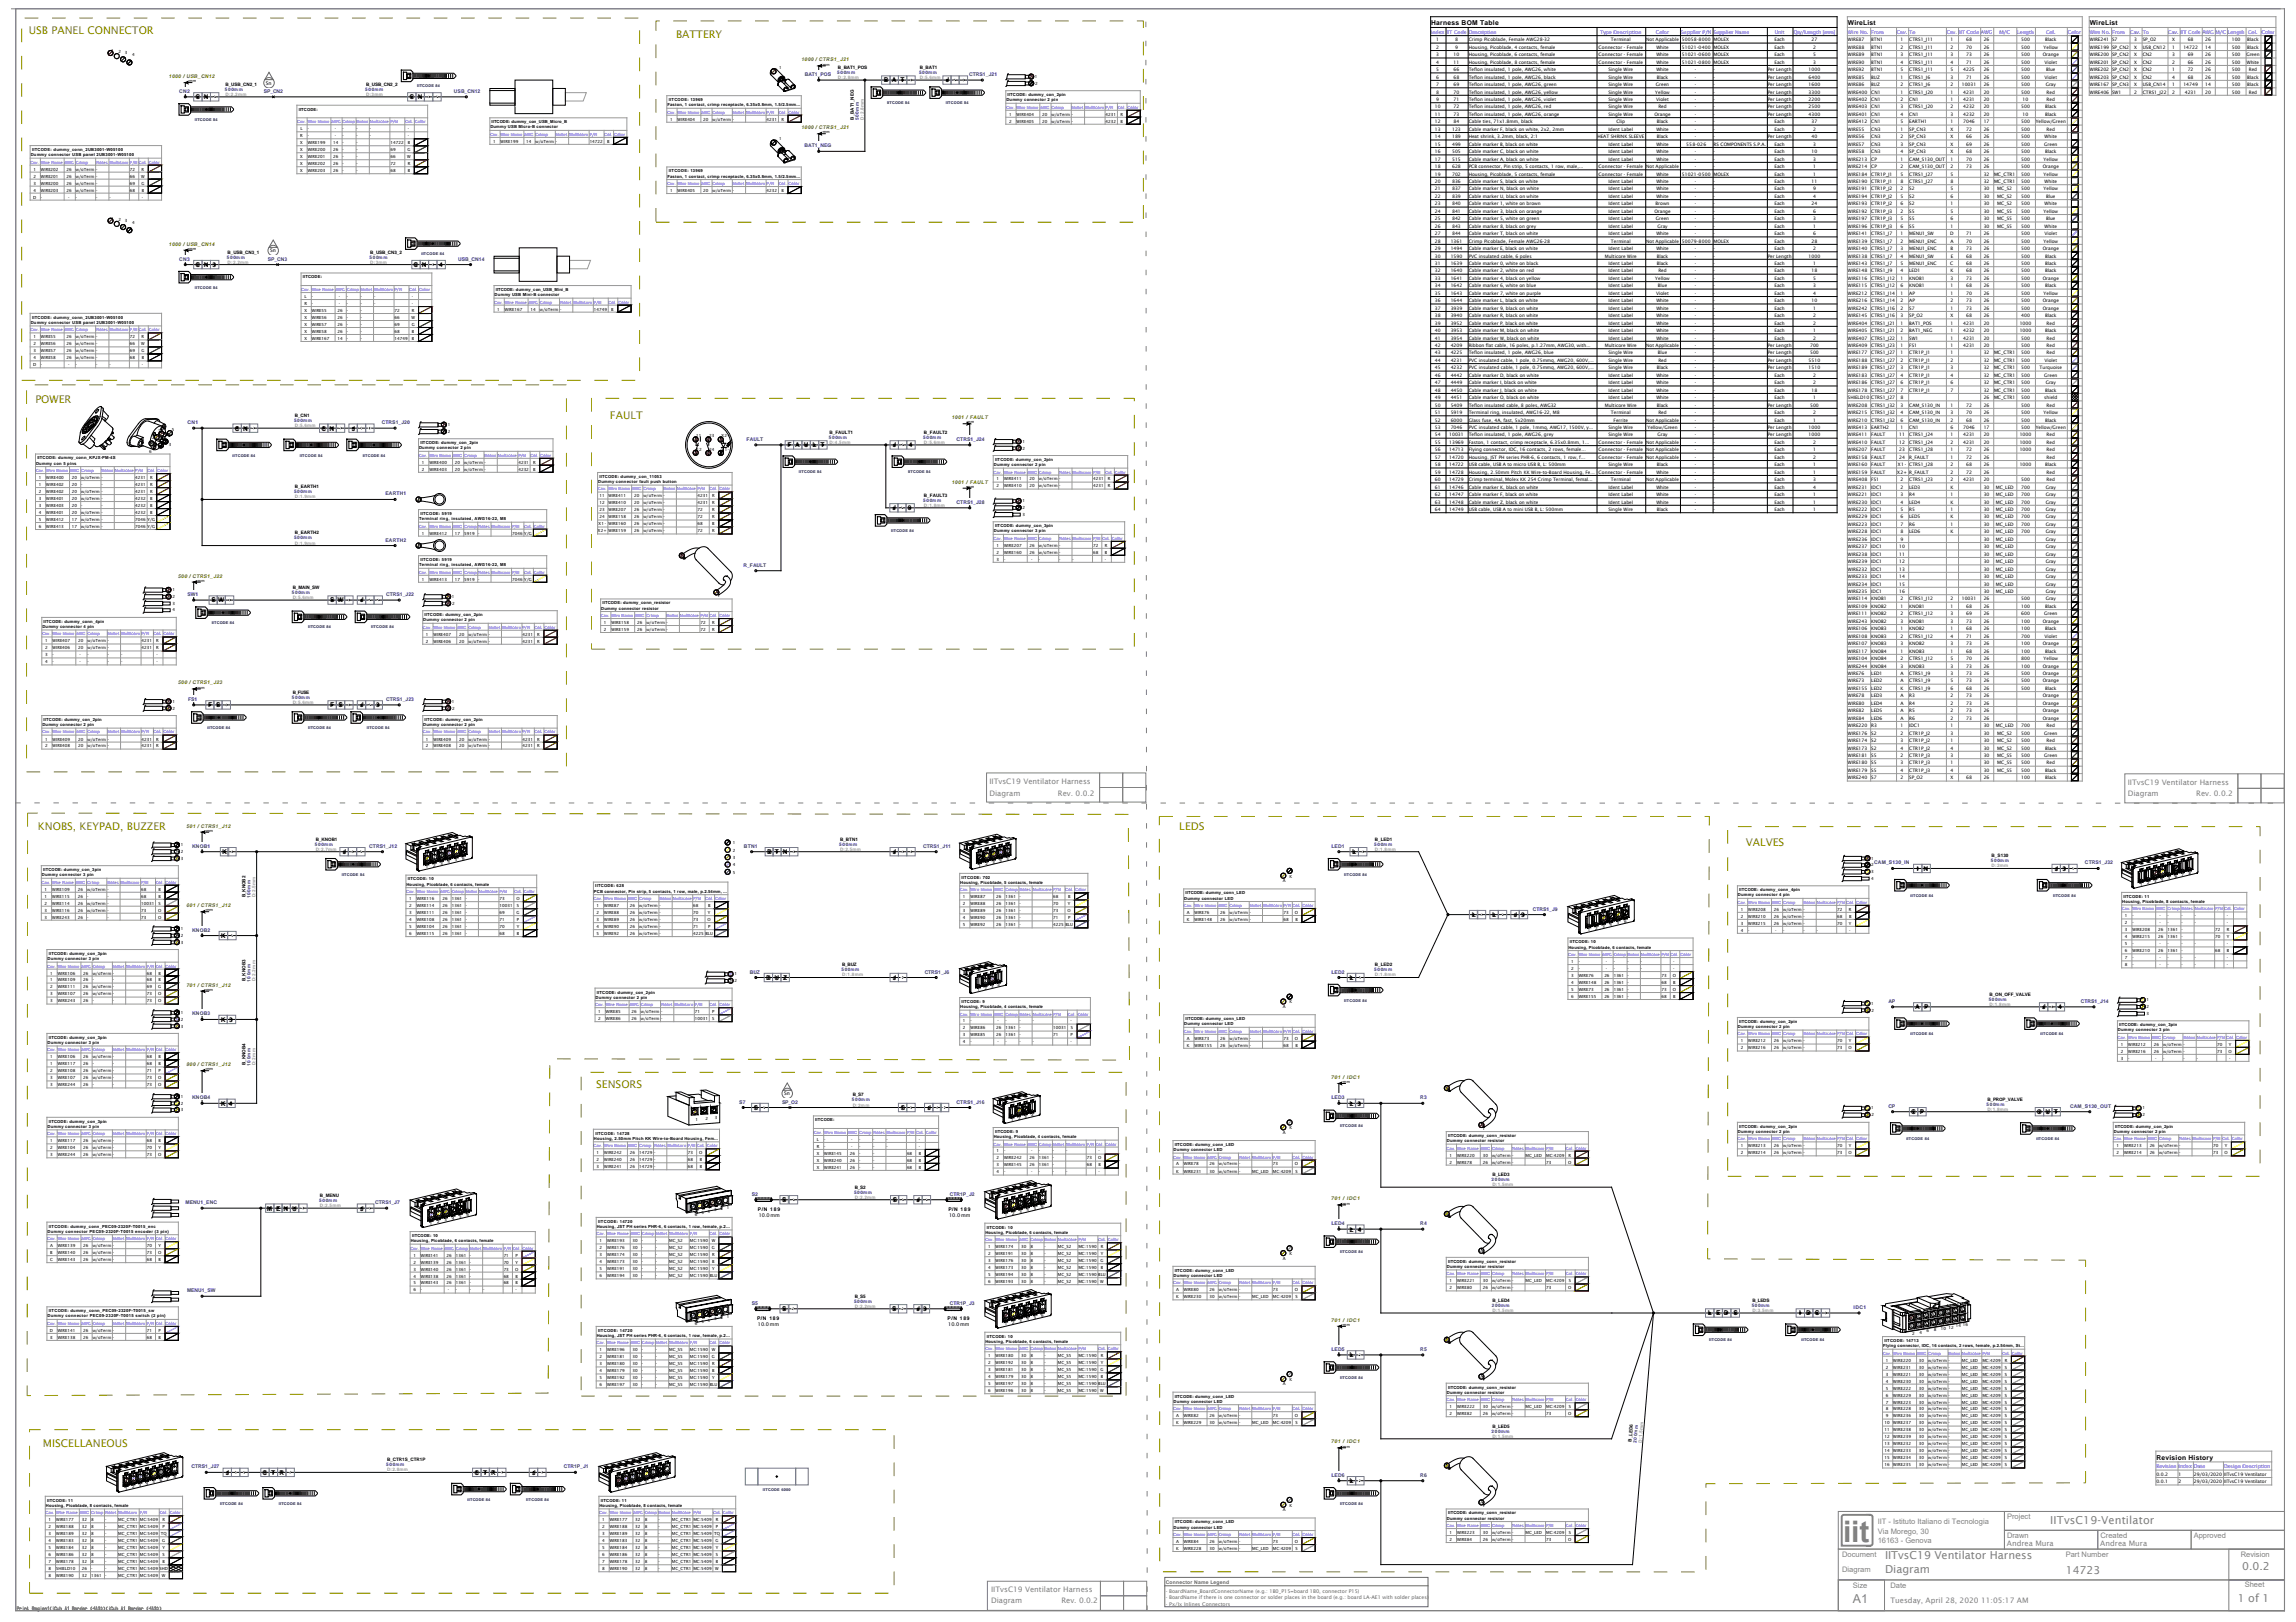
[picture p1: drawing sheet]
<svg xmlns="http://www.w3.org/2000/svg" width="297mm" height="210mm" viewBox="0 0 297 210" stroke-linecap="round" stroke-linejoin="round" font-family="sans-serif">
<defs><g id="words">
<text font-size="3.8" fill="#808080" x="238.4" y="199.6">iit</text>
<text font-size="1.6" fill="#808080" x="239.7" y="207.5">A1</text>
<g font-size="1.4" fill="#990">
<text x="3.7" y="4.4">USB PANEL CONNECTOR</text>
<text x="87.5" y="4.9">BATTERY</text>
<text x="4.6" y="52.1">POWER</text>
<text x="78.9" y="54.3">FAULT</text>
<text x="4.9" y="107.4">KNOBS, KEYPAD, BUZZER</text>
<text x="152.6" y="107.4">LEDS</text>
<text x="225.9" y="109.5">VALVES</text>
<text x="77.1" y="140.8">SENSORS</text>
<text x="5.6" y="187.2">MISCELLANEOUS</text>
</g>
<g font-size="1.4" fill="#808080">
<text x="265.3" y="197.2">IITvsC19-Ventilator</text>
<text x="243.9" y="201.7">IITvsC19 Ventilator Harness</text>
<text x="243.9" y="203.6">Diagram</text>
<text x="267.3" y="203.7">14723</text>
<text x="290.1" y="203.2">0.0.2</text>
<text x="289.5" y="207.3">1 of 1</text>
</g>
<g font-size="1" fill="#808080">
<text x="128" y="101.4">IITvsC19 Ventilator Harness</text>
<text x="275.3" y="101.5">IITvsC19 Ventilator Harness</text>
<text x="128" y="103">Diagram</text>
<text x="136.9" y="103">Rev. 0.0.2</text>
<text x="275.3" y="103.1">Diagram</text>
<text x="284.1" y="103.1">Rev. 0.0.2</text>
<text x="242.9" y="197.2">IIT - Istituto Italiano di Tecnologia</text>
<text x="259.7" y="196.6">Project</text>
<text x="238.3" y="201.5">Document</text>
<text x="238.3" y="203.4">Diagram</text>
<text x="242.9" y="198.5">Via Morego, 30</text>
<text x="242.9" y="199.7">16163 - Genova</text>
<text x="259.6" y="200">Andrea Mura</text>
<text x="259.7" y="199">Drawn</text>
<text x="267.2" y="201.5">Part Number</text>
<text x="271.7" y="200">Andrea Mura</text>
<text x="271.7" y="199">Created</text>
<text x="283.8" y="199">Approved</text>
<text x="289.9" y="201.4">Revision</text>
<text x="128.2" y="207.5">Diagram</text>
<text x="128.2" y="206">IITvsC19 Ventilator Harness</text>
<text x="137.3" y="207.5">Rev. 0.0.2</text>
<text x="239.7" y="205.5">Size</text>
<text x="244.6" y="207.5">Tuesday, April 28, 2020 11:05:17 AM</text>
<text x="244.6" y="205.5">Date</text>
<text x="290.4" y="205.4">Sheet</text>
</g>
<g font-size=".9">
<text x="185.2" y="3.3">Harness BOM Table</text>
<text x="239.1" y="3.3">WireList</text>
<text x="270.4" y="3.3">WireList</text>
<text x="114.3" y="10.7">B A T 1</text>
<text x="122.3" y="10.7">J 2</text>
<text x="25.3" y="12.8">C N 2</text>
<text x="53" y="12.8">C N 1</text>
<text x="25.3" y="34.6">C N 3</text>
<text x="53.5" y="34.6">C N 1</text>
<text x="56.8" y="34.6">4</text>
<text x="30.4" y="55.7">C N 1</text>
<text x="41.6" y="55.7">C N 1</text>
<text x="45.5" y="55.7">J 2</text>
<text x="101.9" y="57.9">F A U L T</text>
<text x="115.5" y="57.9">J 2</text>
<text x="117.6" y="57.9">4</text>
<text x="115.5" y="66">J 2</text>
<text x="117.5" y="66">8</text>
<text x="27.3" y="78">S W 1</text>
<text x="42.7" y="78">S W 1</text>
<text x="46.6" y="78">J 2</text>
<text x="26.9" y="91.5">F S 1</text>
<text x="42.7" y="91.5">F S 1</text>
<text x="46.6" y="91.5">J 2</text>
<text x="48.7" y="91.5">3</text>
<text x="28.7" y="110.5">K 1</text>
<text x="44.3" y="110.5">J 1</text>
<text x="99.3" y="110.5">B T N 1</text>
<text x="115.5" y="110.5">J 1</text>
<text x="174.9" y="110.5">L 1</text>
<text x="248" y="112.7">I</text>
<text x="248.9" y="112.7">N</text>
<text x="265.8" y="112.7">J 3</text>
<text x="190.4" y="118.7">L 1</text>
<text x="193" y="118.7">L 2</text>
<text x="195.8" y="118.7">J 9</text>
<text x="28.6" y="121.4">K 2</text>
<text x="99.1" y="126.8">B U Z</text>
<text x="115.5" y="126.8">J 6</text>
<text x="174.6" y="126.8">L 2</text>
<text x="247.8" y="130.6">A P</text>
<text x="264.2" y="130.6">J 1</text>
<text x="266.3" y="130.6">4</text>
<text x="28.6" y="132.2">K 3</text>
<text x="28.6" y="143.1">K 4</text>
<text x="97.5" y="143.6">S 7</text>
<text x="116.5" y="143.6">S 7</text>
<text x="120" y="143.6">J 1</text>
<text x="174.6" y="143.1">L 3</text>
<text x="247.3" y="144.2">C P</text>
<text x="263.5" y="144.2">O U T</text>
<text x="101.2" y="155.6">S 2</text>
<text x="115.5" y="155.6">S 2</text>
<text x="118.6" y="155.6">J 2</text>
<text x="34.5" y="156.7">M E N U 1</text>
<text x="46.6" y="156.7">J 7</text>
<text x="174.6" y="159.4">L 4</text>
<text x="101.2" y="169.7">S 5</text>
<text x="115.4" y="169.7">S 5</text>
<text x="118.6" y="169.7">J 3</text>
<text x="220.9" y="170.2">L E D S</text>
<text x="232.8" y="170.2">I</text>
<text x="233.7" y="170.2">D C 1</text>
<text x="174.6" y="175.7">L 5</text>
<text x="29.2" y="190.8">J 2</text>
<text x="34" y="190.8">C T R 1</text>
<text x="61.4" y="190.8">C T R 1</text>
<text x="68.8" y="190.8">J 1</text>
<text x="174.6" y="191.9">L 6</text>
<text x="279" y="188.9">Revision History</text>
</g>
<g font-size=".9" fill="#fff">
<text x="124.4" y="10.7">1</text>
<text x="56.3" y="12.8">2</text>
<text x="47.6" y="55.7">0</text>
<text x="48.7" y="78">2</text>
<text x="46.4" y="110.5">2</text>
<text x="117.6" y="110.5">1</text>
<text x="267.9" y="112.7">2</text>
<text x="121.9" y="143.6">6</text>
<text x="31.3" y="190.8">7</text>
</g>
<g font-size=".7" fill="#00f">
<text x="185.1" y="4.4">Index</text>
<text x="187.1" y="4.4">IIT Code</text>
<text x="190" y="4.4">Description</text>
<text x="207" y="4.4">Type Description</text>
<text x="214.2" y="4.4">Color</text>
<text x="217.5" y="4.4">Supplier P/N</text>
<text x="221.7" y="4.4">Supplier Name</text>
<text x="229.6" y="4.4">Unit</text>
<text x="232" y="4.4">Qty/Length [mm]</text>
<text x="239.1" y="4.4">Wire No.</text>
<text x="242.1" y="4.4">From</text>
<text x="245.4" y="4.4">Cav.</text>
<text x="247" y="4.4">To</text>
<text x="251.8" y="4.4">Cav.</text>
<text x="253.4" y="4.4">IIT Code</text>
<text x="256.3" y="4.4">AWG</text>
<text x="258.7" y="4.4">M/C</text>
<text x="261" y="4.4">Length</text>
<text x="264.7" y="4.4">Col.</text>
<text x="267.5" y="4.4">Color</text>
<text x="270.4" y="4.4">Wire No.</text>
<text x="273.3" y="4.4">From</text>
<text x="275.6" y="4.4">Cav.</text>
<text x="277.2" y="4.4">To</text>
<text x="280.5" y="4.4">Cav.</text>
<text x="282.1" y="4.4">IIT Code</text>
<text x="284.9" y="4.4">AWG</text>
<text x="286.6" y="4.4">M/C</text>
<text x="288.2" y="4.4">Length</text>
<text x="290.9" y="4.4">Col.</text>
<text x="292.6" y="4.4">Color</text>
<text x="279" y="190">Revision</text>
<text x="281.8" y="190">Index</text>
<text x="283.8" y="190">Date</text>
<text x="287.7" y="190">Design Description</text>
</g>
<g font-size=".7" fill="#390">
<text x="21.9" y="10.1">1000 / USB_CN12</text>
<text x="103.7" y="7.9">1000 / CTRS1_J21</text>
<text x="103.7" y="16.7">1000 / CTRS1_J21</text>
<text x="21.9" y="31.8">1000 / USB_CN14</text>
<text x="123.1" y="54.2">1001 / FAULT</text>
<text x="123.1" y="62.6">1001 / FAULT</text>
<text x="23.1" y="74.7">500 / CTRS1_J22</text>
<text x="23.1" y="88.6">500 / CTRS1_J23</text>
<text x="24.1" y="107.1">501 / CTRS1_J12</text>
<text x="24.1" y="117.4">601 / CTRS1_J12</text>
<text x="24.1" y="127.7">701 / CTRS1_J12</text>
<text x="24.1" y="138">800 / CTRS1_J12</text>
<text x="172.2" y="139.6">701 / IDC1</text>
<text x="172.2" y="155.3">701 / IDC1</text>
<text x="172.2" y="171">701 / IDC1</text>
<text x="172.2" y="186.8">701 / IDC1</text>
</g>
<g font-size=".7">
<text x="34.4" y="11">Sn</text>
<text x="34.9" y="32.7">Sn</text>
<text x="101.4" y="141.7">Sn</text>
<text x="98" y="156.7">P/N 189</text>
<text x="98.2" y="157.4">10.0mm</text>
<text x="122.7" y="156.7">P/N 189</text>
<text x="122.8" y="157.4">10.0mm</text>
<text x="97.9" y="170.8">P/N 189</text>
<text x="98" y="171.5">10.0mm</text>
<text x="122.6" y="170.8">P/N 189</text>
<text x="122.7" y="171.5">10.0mm</text>
</g>
<g font-size=".7" fill="#309">
<text x="104.1" y="9.8">BAT1_POS</text>
<text x="125.4" y="9.8">CTRS1_J21</text>
<text x="23.2" y="12">CN2</text>
<text x="34.1" y="12">SP_CN2</text>
<text x="58.7" y="12">USB_CN12</text>
<text x="104.1" y="19.1">BAT1_NEG</text>
<text x="23.2" y="33.7">CN3</text>
<text x="34.7" y="33.8">SP_CN3</text>
<text x="59.3" y="33.7">USB_CN14</text>
<text x="24.3" y="54.9">CN1</text>
<text x="49.4" y="54.9">CTRS1_J20</text>
<text x="96.6" y="57.1">FAULT</text>
<text x="123.8" y="57.1">CTRS1_J24</text>
<text x="49.9" y="64.1">EARTH1</text>
<text x="123.8" y="65.2">CTRS1_J28</text>
<text x="49.9" y="70.1">EARTH2</text>
<text x="24.3" y="77.1">SW1</text>
<text x="49.9" y="77.1">CTRS1_J22</text>
<text x="96.2" y="73.3">R_FAULT</text>
<text x="24.4" y="90.7">FS1</text>
<text x="49.9" y="90.7">CTRS1_J23</text>
<text x="24.9" y="109.7">KNOB1</text>
<text x="47.8" y="109.7">CTRS1_J12</text>
<text x="96.2" y="109.7">BTN1</text>
<text x="119.4" y="109.7">CTRS1_J11</text>
<text x="172.3" y="109.7">LED1</text>
<text x="242.5" y="111.9">CAM_S130_IN</text>
<text x="269.7" y="111.9">CTRS1_J32</text>
<text x="198.3" y="117.8">CTRS1_J9</text>
<text x="24.9" y="120.6">KNOB2</text>
<text x="97" y="126">BUZ</text>
<text x="119.6" y="126">CTRS1_J6</text>
<text x="172.3" y="126">LED2</text>
<text x="24.9" y="131.4">KNOB3</text>
<text x="244.3" y="129.8">AP</text>
<text x="269.2" y="129.8">CTRS1_J14</text>
<text x="24.9" y="142.3">KNOB4</text>
<text x="95.6" y="142.8">S7</text>
<text x="101.2" y="142.8">SP_O2</text>
<text x="123.8" y="142.8">CTRS1_J16</text>
<text x="172.3" y="142.3">LED3</text>
<text x="183.7" y="142.3">R3</text>
<text x="244.3" y="143.4">CP</text>
<text x="267.8" y="143.4">CAM_S130_OUT</text>
<text x="24" y="155.8">MENU1_ENC</text>
<text x="48.5" y="155.8">CTRS1_J7</text>
<text x="97.3" y="154.7">S2</text>
<text x="122.9" y="154.7">CTR1P_J2</text>
<text x="172.3" y="158.5">LED4</text>
<text x="183.7" y="158.5">R4</text>
<text x="24.2" y="167.2">MENU1_SW</text>
<text x="97.3" y="168.9">S5</text>
<text x="122.9" y="168.9">CTR1P_J3</text>
<text x="239.8" y="169.4">IDC1</text>
<text x="172.3" y="174.8">LED5</text>
<text x="183.7" y="174.8">R5</text>
<text x="24.8" y="190">CTRS1_J27</text>
<text x="72.9" y="190">CTR1P_J1</text>
<text x="172.3" y="191.1">LED6</text>
<text x="183.7" y="191.1">R6</text>
</g>
<text font-size=".7" fill="#fff" x="66.7" y="14.2">Type micro-B</text>
<g font-size=".7" fill="#666">
<text x="150.8" y="204.9">Connector Name Legend</text>
<text x="150.8" y="206.1">- BoardName_BoardConnectorName (e.g.: 1B0_P15=board 1B0, connector P15)</text>
<text x="150.8" y="207">- BoardName if there is one connector or solder places in the board (e.g.: board LA-AE1 with solder places)</text>
<text x="150.8" y="207.8">- Px/Jx Inlines Connectors</text>
</g>
<g font-size=".6">
<text x="185.8" y="5.4">1</text>
<text x="188.2" y="5.4">8</text>
<text x="190" y="5.4">Crimp Picoblade, Female AWG28-32</text>
<text x="208.4" y="5.4">Terminal</text>
<text x="213" y="5.4">Not Applicable</text>
<text x="217.6" y="5.4">50058-8000</text>
<text x="221.7" y="5.4">MOLEX</text>
<text x="229.6" y="5.4">Each</text>
<text x="234.4" y="5.4">27</text>
<text x="239.1" y="5.4">WIRE87</text>
<text x="242.1" y="5.4">BTN1</text>
<text x="245.9" y="5.4">1</text>
<text x="247" y="5.4">CTRS1_J11</text>
<text x="252.3" y="5.4">1</text>
<text x="254.4" y="5.4">68</text>
<text x="256.6" y="5.4">26</text>
<text x="261.5" y="5.4">500</text>
<text x="264.6" y="5.4">Black</text>
<text x="270.4" y="5.4">WIRE241</text>
<text x="273.3" y="5.4">S7</text>
<text x="276.1" y="5.4">3</text>
<text x="277.2" y="5.4">SP_O2</text>
<text x="281" y="5.4">X</text>
<text x="283" y="5.4">68</text>
<text x="285.3" y="5.4">26</text>
<text x="288.7" y="5.4">100</text>
<text x="290.7" y="5.4">Black</text>
<text x="29.2" y="11.1">B_USB_CN2_1</text>
<text x="47.4" y="11.1">B_USB_CN2_2</text>
<text x="108.4" y="8.9">B_BAT1_POS</text>
<text x="119" y="8.9">B_BAT1</text>
<text x="185.8" y="6.3">2</text>
<text x="185.8" y="7.3">3</text>
<text x="185.8" y="8.2">4</text>
<text x="185.8" y="9.2">5</text>
<text x="185.8" y="10.2">6</text>
<text x="185.8" y="11.1">7</text>
<text x="188.1" y="7.3">10</text>
<text x="188.1" y="8.2">11</text>
<text x="188.1" y="9.2">66</text>
<text x="188.1" y="10.2">68</text>
<text x="188.1" y="11.1">69</text>
<text x="188.2" y="6.3">9</text>
<text x="190" y="6.3">Housing, Picoblade, 4 contacts, female</text>
<text x="190" y="7.3">Housing, Picoblade, 6 contacts, female</text>
<text x="190" y="8.2">Housing, Picoblade, 8 contacts, female</text>
<text x="190" y="9.2">Teflon insulated, 1 pole, AWG26, white</text>
<text x="190" y="10.2">Teflon insulated, 1 pole, AWG26, black</text>
<text x="190" y="11.1">Teflon insulated, 1 pole, AWG26, green</text>
<text x="206.8" y="6.3">Connector - Female</text>
<text x="206.8" y="7.3">Connector - Female</text>
<text x="206.8" y="8.2">Connector - Female</text>
<text x="208.1" y="9.2">Single Wire</text>
<text x="208.1" y="10.2">Single Wire</text>
<text x="208.1" y="11.1">Single Wire</text>
<text x="214.2" y="11.1">Green</text>
<text x="214.3" y="6.3">White</text>
<text x="214.3" y="7.3">White</text>
<text x="214.3" y="8.2">White</text>
<text x="214.3" y="9.2">White</text>
<text x="214.3" y="10.2">Black</text>
<text x="217.6" y="6.3">51021-0400</text>
<text x="217.6" y="7.3">51021-0600</text>
<text x="217.6" y="8.2">51021-0800</text>
<text x="219.3" y="9.2">-</text>
<text x="219.3" y="10.2">-</text>
<text x="219.3" y="11.1">-</text>
<text x="221.7" y="6.3">MOLEX</text>
<text x="221.7" y="7.3">MOLEX</text>
<text x="221.7" y="8.2">MOLEX</text>
<text x="221.7" y="9.2">-</text>
<text x="221.7" y="10.2">-</text>
<text x="221.7" y="11.1">-</text>
<text x="228.7" y="9.2">Per Length</text>
<text x="228.7" y="10.2">Per Length</text>
<text x="228.7" y="11.1">Per Length</text>
<text x="229.6" y="6.3">Each</text>
<text x="229.6" y="7.3">Each</text>
<text x="229.6" y="8.2">Each</text>
<text x="234" y="9.2">1000</text>
<text x="234" y="10.2">6400</text>
<text x="234" y="11.1">1600</text>
<text x="234.6" y="6.3">2</text>
<text x="234.6" y="7.3">5</text>
<text x="234.6" y="8.2">3</text>
<text x="239.1" y="6.3">WIRE88</text>
<text x="239.1" y="7.3">WIRE89</text>
<text x="239.1" y="8.2">WIRE90</text>
<text x="239.1" y="9.2">WIRE92</text>
<text x="239.1" y="10.2">WIRE85</text>
<text x="239.1" y="11.1">WIRE86</text>
<text x="242.1" y="6.3">BTN1</text>
<text x="242.1" y="7.3">BTN1</text>
<text x="242.1" y="8.2">BTN1</text>
<text x="242.1" y="9.2">BTN1</text>
<text x="242.1" y="10.2">BUZ</text>
<text x="242.1" y="11.1">BUZ</text>
<text x="245.9" y="6.3">2</text>
<text x="245.9" y="7.3">3</text>
<text x="245.9" y="8.2">4</text>
<text x="245.9" y="9.2">5</text>
<text x="245.9" y="10.2">1</text>
<text x="245.9" y="11.1">2</text>
<text x="247" y="6.3">CTRS1_J11</text>
<text x="247" y="7.3">CTRS1_J11</text>
<text x="247" y="8.2">CTRS1_J11</text>
<text x="247" y="9.2">CTRS1_J11</text>
<text x="247" y="10.2">CTRS1_J6</text>
<text x="247" y="11.1">CTRS1_J6</text>
<text x="252.3" y="6.3">2</text>
<text x="252.3" y="7.3">3</text>
<text x="252.3" y="8.2">4</text>
<text x="252.3" y="9.2">5</text>
<text x="252.3" y="10.2">3</text>
<text x="252.3" y="11.1">2</text>
<text x="253.8" y="11.1">10031</text>
<text x="254" y="9.2">4225</text>
<text x="254.4" y="6.3">70</text>
<text x="254.4" y="7.3">73</text>
<text x="254.4" y="8.2">71</text>
<text x="254.4" y="10.2">71</text>
<text x="256.6" y="6.3">26</text>
<text x="256.6" y="7.3">26</text>
<text x="256.6" y="8.2">26</text>
<text x="256.6" y="9.2">26</text>
<text x="256.6" y="10.2">26</text>
<text x="256.6" y="11.1">26</text>
<text x="261.5" y="6.3">500</text>
<text x="261.5" y="7.3">500</text>
<text x="261.5" y="8.2">500</text>
<text x="261.5" y="9.2">500</text>
<text x="261.5" y="10.2">500</text>
<text x="261.5" y="11.1">500</text>
<text x="264.3" y="7.3">Orange</text>
<text x="264.4" y="6.3">Yellow</text>
<text x="264.5" y="8.2">Violet</text>
<text x="264.5" y="10.2">Violet</text>
<text x="264.7" y="11.1">Gray</text>
<text x="264.7" y="9.2">Blue</text>
<text x="270.4" y="6.3">WIRE199</text>
<text x="270.4" y="7.3">WIRE200</text>
<text x="270.4" y="8.2">WIRE201</text>
<text x="270.4" y="9.2">WIRE202</text>
<text x="270.4" y="10.2">WIRE203</text>
<text x="270.4" y="11.1">WIRE167</text>
<text x="273.3" y="6.3">SP_CN2</text>
<text x="273.3" y="7.3">SP_CN2</text>
<text x="273.3" y="8.2">SP_CN2</text>
<text x="273.3" y="9.2">SP_CN2</text>
<text x="273.3" y="10.2">SP_CN2</text>
<text x="273.3" y="11.1">SP_CN3</text>
<text x="276.1" y="6.3">X</text>
<text x="276.1" y="7.3">X</text>
<text x="276.1" y="8.2">X</text>
<text x="276.1" y="9.2">X</text>
<text x="276.1" y="10.2">X</text>
<text x="276.1" y="11.1">X</text>
<text x="277.2" y="6.3">USB_CN12</text>
<text x="277.2" y="7.3">CN2</text>
<text x="277.2" y="8.2">CN2</text>
<text x="277.2" y="9.2">CN2</text>
<text x="277.2" y="10.2">CN2</text>
<text x="277.2" y="11.1">USB_CN14</text>
<text x="281" y="6.3">1</text>
<text x="281" y="7.3">3</text>
<text x="281" y="8.2">2</text>
<text x="281" y="9.2">1</text>
<text x="281" y="10.2">4</text>
<text x="281" y="11.1">1</text>
<text x="282.5" y="6.3">14722</text>
<text x="282.5" y="11.1">14749</text>
<text x="283" y="7.3">69</text>
<text x="283" y="8.2">66</text>
<text x="283" y="9.2">72</text>
<text x="283" y="10.2">68</text>
<text x="285.3" y="6.3">14</text>
<text x="285.3" y="7.3">26</text>
<text x="285.3" y="8.2">26</text>
<text x="285.3" y="9.2">26</text>
<text x="285.3" y="10.2">26</text>
<text x="285.3" y="11.1">14</text>
<text x="288.7" y="6.3">500</text>
<text x="288.7" y="7.3">500</text>
<text x="288.7" y="8.2">500</text>
<text x="288.7" y="9.2">500</text>
<text x="288.7" y="10.2">500</text>
<text x="288.7" y="11.1">500</text>
<text x="290.6" y="7.3">Green</text>
<text x="290.7" y="8.2">White</text>
<text x="290.7" y="6.3">Black</text>
<text x="290.7" y="10.2">Black</text>
<text x="290.7" y="11.1">Black</text>
<text x="290.9" y="9.2">Red</text>
<text x="110.5" y="15.5" transform="rotate(-90 110.5 15.5)">B_BAT1_NEG</text>
<text x="185.6" y="14">10</text>
<text x="185.6" y="15">11</text>
<text x="185.6" y="16">12</text>
<text x="185.6" y="16.9">13</text>
<text x="185.6" y="17.9">14</text>
<text x="185.8" y="12.1">8</text>
<text x="185.8" y="13.1">9</text>
<text x="187.9" y="16.9">123</text>
<text x="187.9" y="17.9">189</text>
<text x="188.1" y="12.1">70</text>
<text x="188.1" y="13.1">71</text>
<text x="188.1" y="14">72</text>
<text x="188.1" y="15">73</text>
<text x="188.1" y="16">84</text>
<text x="190" y="12.1">Teflon insulated, 1 pole, AWG26, yellow</text>
<text x="190" y="13.1">Teflon insulated, 1 pole, AWG26, violet</text>
<text x="190" y="14">Teflon insulated, 1 pole, AWG26, red</text>
<text x="190" y="15">Teflon insulated, 1 pole, AWG26, orange</text>
<text x="190" y="16">Cable ties, 71x1.8mm, black</text>
<text x="190" y="16.9">Cable marker F, black on white, 2x2, 2mm</text>
<text x="190" y="17.9">Heat shrink, 3.2mm, black, 2:1</text>
<text x="206.7" y="17.9">HEAT SHRINK SLEEVE</text>
<text x="208.1" y="12.1">Single Wire</text>
<text x="208.1" y="13.1">Single Wire</text>
<text x="208.1" y="14">Single Wire</text>
<text x="208.1" y="15">Single Wire</text>
<text x="208.1" y="16.9">Ident Label</text>
<text x="209.1" y="16">Clip</text>
<text x="214" y="15">Orange</text>
<text x="214.2" y="12.1">Yellow</text>
<text x="214.3" y="13.1">Violet</text>
<text x="214.3" y="16.9">White</text>
<text x="214.3" y="16">Black</text>
<text x="214.3" y="17.9">Black</text>
<text x="214.5" y="14">Red</text>
<text x="219.3" y="12.1">-</text>
<text x="219.3" y="13.1">-</text>
<text x="219.3" y="14">-</text>
<text x="219.3" y="15">-</text>
<text x="219.3" y="16">-</text>
<text x="219.3" y="16.9">-</text>
<text x="219.3" y="17.9">-</text>
<text x="221.7" y="12.1">-</text>
<text x="221.7" y="13.1">-</text>
<text x="221.7" y="14">-</text>
<text x="221.7" y="15">-</text>
<text x="221.7" y="16">-</text>
<text x="221.7" y="16.9">-</text>
<text x="221.7" y="17.9">-</text>
<text x="228.7" y="12.1">Per Length</text>
<text x="228.7" y="13.1">Per Length</text>
<text x="228.7" y="14">Per Length</text>
<text x="228.7" y="15">Per Length</text>
<text x="228.7" y="17.9">Per Length</text>
<text x="229.6" y="16">Each</text>
<text x="229.6" y="16.9">Each</text>
<text x="234" y="12.1">3300</text>
<text x="234" y="13.1">2200</text>
<text x="234" y="14">2500</text>
<text x="234" y="15">4300</text>
<text x="234.4" y="16">37</text>
<text x="234.4" y="17.9">40</text>
<text x="234.6" y="16.9">2</text>
<text x="239.1" y="12.1">WIRE400</text>
<text x="239.1" y="13.1">WIRE402</text>
<text x="239.1" y="14">WIRE403</text>
<text x="239.1" y="15">WIRE401</text>
<text x="239.1" y="16">WIRE412</text>
<text x="239.1" y="16.9">WIRE55</text>
<text x="239.1" y="17.9">WIRE56</text>
<text x="242.1" y="12.1">CN1</text>
<text x="242.1" y="13.1">CN1</text>
<text x="242.1" y="14">CN1</text>
<text x="242.1" y="15">CN1</text>
<text x="242.1" y="16">CN1</text>
<text x="242.1" y="16.9">CN3</text>
<text x="242.1" y="17.9">CN3</text>
<text x="245.9" y="12.1">1</text>
<text x="245.9" y="13.1">2</text>
<text x="245.9" y="14">3</text>
<text x="245.9" y="15">4</text>
<text x="245.9" y="16">5</text>
<text x="245.9" y="16.9">1</text>
<text x="245.9" y="17.9">2</text>
<text x="247" y="12.1">CTRS1_J20</text>
<text x="247" y="13.1">CN1</text>
<text x="247" y="14">CTRS1_J20</text>
<text x="247" y="15">CN1</text>
<text x="247" y="16">EARTH1</text>
<text x="247" y="16.9">SP_CN3</text>
<text x="247" y="17.9">SP_CN3</text>
<text x="252.3" y="12.1">1</text>
<text x="252.3" y="13.1">1</text>
<text x="252.3" y="14">2</text>
<text x="252.3" y="15">3</text>
<text x="252.3" y="16">1</text>
<text x="252.3" y="16.9">X</text>
<text x="252.3" y="17.9">X</text>
<text x="254" y="12.1">4231</text>
<text x="254" y="13.1">4231</text>
<text x="254" y="14">4232</text>
<text x="254" y="15">4232</text>
<text x="254" y="16">7046</text>
<text x="254.4" y="16.9">72</text>
<text x="254.4" y="17.9">66</text>
<text x="256.6" y="12.1">20</text>
<text x="256.6" y="13.1">20</text>
<text x="256.6" y="14">20</text>
<text x="256.6" y="15">20</text>
<text x="256.6" y="16">17</text>
<text x="256.6" y="16.9">26</text>
<text x="256.6" y="17.9">26</text>
<text x="261.5" y="12.1">500</text>
<text x="261.5" y="14">500</text>
<text x="261.5" y="16">500</text>
<text x="261.5" y="16.9">500</text>
<text x="261.5" y="17.9">500</text>
<text x="261.7" y="13.1">10</text>
<text x="261.7" y="15">10</text>
<text x="263.4" y="16">Yellow/Green</text>
<text x="264.5" y="17.9">White</text>
<text x="264.6" y="14">Black</text>
<text x="264.6" y="15">Black</text>
<text x="264.8" y="12.1">Red</text>
<text x="264.8" y="13.1">Red</text>
<text x="264.8" y="16.9">Red</text>
<text x="270.4" y="12.1">WIRE406</text>
<text x="273.3" y="12.1">SW1</text>
<text x="276.1" y="12.1">2</text>
<text x="277.2" y="12.1">CTRS1_J22</text>
<text x="281" y="12.1">2</text>
<text x="282.7" y="12.1">4231</text>
<text x="285.3" y="12.1">20</text>
<text x="288.7" y="12.1">500</text>
<text x="290.9" y="12.1">Red</text>
<text x="185.6" y="18.9">15</text>
<text x="185.6" y="19.8">16</text>
<text x="185.6" y="20.8">17</text>
<text x="185.6" y="21.8">18</text>
<text x="185.6" y="22.7">19</text>
<text x="185.6" y="23.7">20</text>
<text x="187.9" y="18.9">499</text>
<text x="187.9" y="19.8">505</text>
<text x="187.9" y="20.8">515</text>
<text x="187.9" y="21.8">628</text>
<text x="187.9" y="22.7">702</text>
<text x="187.9" y="23.7">836</text>
<text x="190" y="18.9">Cable marker B, black on white</text>
<text x="190" y="19.8">Cable marker C, black on white</text>
<text x="190" y="20.8">Cable marker A, black on white</text>
<text x="190" y="21.8">PCB connector, Pin strip, 5 contacts, 1 row, male,...</text>
<text x="190" y="22.7">Housing, Picoblade, 5 contacts, female</text>
<text x="190" y="23.7">Cable marker S, black on white</text>
<text x="206.8" y="21.8">Connector - Female</text>
<text x="206.8" y="22.7">Connector - Female</text>
<text x="208.1" y="18.9">Ident Label</text>
<text x="208.1" y="19.8">Ident Label</text>
<text x="208.1" y="20.8">Ident Label</text>
<text x="208.1" y="23.7">Ident Label</text>
<text x="213" y="21.8">Not Applicable</text>
<text x="214.3" y="18.9">White</text>
<text x="214.3" y="19.8">White</text>
<text x="214.3" y="20.8">White</text>
<text x="214.3" y="22.7">White</text>
<text x="214.3" y="23.7">White</text>
<text x="217.6" y="22.7">51021-0500</text>
<text x="218.1" y="18.9">558-026</text>
<text x="219.3" y="19.8">-</text>
<text x="219.3" y="20.8">-</text>
<text x="219.3" y="21.8">-</text>
<text x="219.3" y="23.7">-</text>
<text x="221.7" y="18.9">RS COMPONENTS S.P.A.</text>
<text x="221.7" y="19.8">-</text>
<text x="221.7" y="20.8">-</text>
<text x="221.7" y="21.8">-</text>
<text x="221.7" y="22.7">MOLEX</text>
<text x="221.7" y="23.7">-</text>
<text x="229.6" y="18.9">Each</text>
<text x="229.6" y="19.8">Each</text>
<text x="229.6" y="20.8">Each</text>
<text x="229.6" y="21.8">Each</text>
<text x="229.6" y="22.7">Each</text>
<text x="229.6" y="23.7">Each</text>
<text x="234.4" y="19.8">10</text>
<text x="234.4" y="23.7">11</text>
<text x="234.6" y="18.9">3</text>
<text x="234.6" y="20.8">3</text>
<text x="234.6" y="21.8">1</text>
<text x="234.6" y="22.7">1</text>
<text x="239.1" y="18.9">WIRE57</text>
<text x="239.1" y="19.8">WIRE58</text>
<text x="239.1" y="20.8">WIRE213</text>
<text x="239.1" y="21.8">WIRE214</text>
<text x="239.1" y="22.7">WIRE184</text>
<text x="239.1" y="23.7">WIRE190</text>
<text x="242.1" y="18.9">CN3</text>
<text x="242.1" y="19.8">CN3</text>
<text x="242.1" y="20.8">CP</text>
<text x="242.1" y="21.8">CP</text>
<text x="242.1" y="22.7">CTR1P_J1</text>
<text x="242.1" y="23.7">CTR1P_J1</text>
<text x="245.9" y="18.9">3</text>
<text x="245.9" y="19.8">4</text>
<text x="245.9" y="20.8">1</text>
<text x="245.9" y="21.8">2</text>
<text x="245.9" y="22.7">5</text>
<text x="245.9" y="23.7">8</text>
<text x="247" y="18.9">SP_CN3</text>
<text x="247" y="19.8">SP_CN3</text>
<text x="247" y="20.8">CAM_S130_OUT</text>
<text x="247" y="21.8">CAM_S130_OUT</text>
<text x="247" y="22.7">CTRS1_J27</text>
<text x="247" y="23.7">CTRS1_J27</text>
<text x="252.3" y="18.9">X</text>
<text x="252.3" y="19.8">X</text>
<text x="252.3" y="20.8">1</text>
<text x="252.3" y="21.8">2</text>
<text x="252.3" y="22.7">5</text>
<text x="252.3" y="23.7">8</text>
<text x="254.4" y="18.9">69</text>
<text x="254.4" y="19.8">68</text>
<text x="254.4" y="20.8">70</text>
<text x="254.4" y="21.8">73</text>
<text x="256.6" y="18.9">26</text>
<text x="256.6" y="19.8">26</text>
<text x="256.6" y="20.8">26</text>
<text x="256.6" y="21.8">26</text>
<text x="256.6" y="22.7">32</text>
<text x="256.6" y="23.7">32</text>
<text x="258" y="22.7">MC_CTR1</text>
<text x="258" y="23.7">MC_CTR1</text>
<text x="261.5" y="18.9">500</text>
<text x="261.5" y="19.8">500</text>
<text x="261.5" y="20.8">500</text>
<text x="261.5" y="21.8">500</text>
<text x="261.5" y="22.7">500</text>
<text x="261.5" y="23.7">500</text>
<text x="264.3" y="21.8">Orange</text>
<text x="264.4" y="20.8">Yellow</text>
<text x="264.4" y="22.7">Yellow</text>
<text x="264.5" y="18.9">Green</text>
<text x="264.5" y="23.7">White</text>
<text x="264.6" y="19.8">Black</text>
<text x="185.6" y="24.6">21</text>
<text x="185.6" y="25.6">22</text>
<text x="185.6" y="26.6">23</text>
<text x="185.6" y="27.5">24</text>
<text x="185.6" y="28.5">25</text>
<text x="185.6" y="29.5">26</text>
<text x="187.9" y="24.6">837</text>
<text x="187.9" y="25.6">839</text>
<text x="187.9" y="26.6">840</text>
<text x="187.9" y="27.5">841</text>
<text x="187.9" y="28.5">842</text>
<text x="187.9" y="29.5">843</text>
<text x="190" y="24.6">Cable marker N, black on white</text>
<text x="190" y="25.6">Cable marker U, black on white</text>
<text x="190" y="26.6">Cable marker 1, white on brown</text>
<text x="190" y="27.5">Cable marker 3, black on orange</text>
<text x="190" y="28.5">Cable marker 5, white on green</text>
<text x="190" y="29.5">Cable marker 8, black on grey</text>
<text x="208.1" y="24.6">Ident Label</text>
<text x="208.1" y="25.6">Ident Label</text>
<text x="208.1" y="26.6">Ident Label</text>
<text x="208.1" y="27.5">Ident Label</text>
<text x="208.1" y="28.5">Ident Label</text>
<text x="208.1" y="29.5">Ident Label</text>
<text x="214" y="27.5">Orange</text>
<text x="214.2" y="26.6">Brown</text>
<text x="214.2" y="28.5">Green</text>
<text x="214.3" y="24.6">White</text>
<text x="214.3" y="25.6">White</text>
<text x="214.4" y="29.5">Gray</text>
<text x="219.3" y="24.6">-</text>
<text x="219.3" y="25.6">-</text>
<text x="219.3" y="26.6">-</text>
<text x="219.3" y="27.5">-</text>
<text x="219.3" y="28.5">-</text>
<text x="219.3" y="29.5">-</text>
<text x="221.7" y="24.6">-</text>
<text x="221.7" y="25.6">-</text>
<text x="221.7" y="26.6">-</text>
<text x="221.7" y="27.5">-</text>
<text x="221.7" y="28.5">-</text>
<text x="221.7" y="29.5">-</text>
<text x="229.6" y="24.6">Each</text>
<text x="229.6" y="25.6">Each</text>
<text x="229.6" y="26.6">Each</text>
<text x="229.6" y="27.5">Each</text>
<text x="229.6" y="28.5">Each</text>
<text x="229.6" y="29.5">Each</text>
<text x="234.4" y="26.6">24</text>
<text x="234.6" y="24.6">9</text>
<text x="234.6" y="25.6">4</text>
<text x="234.6" y="27.5">6</text>
<text x="234.6" y="28.5">3</text>
<text x="234.6" y="29.5">1</text>
<text x="239.1" y="24.6">WIRE191</text>
<text x="239.1" y="25.6">WIRE194</text>
<text x="239.1" y="26.6">WIRE193</text>
<text x="239.1" y="27.5">WIRE192</text>
<text x="239.1" y="28.5">WIRE197</text>
<text x="239.1" y="29.5">WIRE196</text>
<text x="242.1" y="24.6">CTR1P_J2</text>
<text x="242.1" y="25.6">CTR1P_J2</text>
<text x="242.1" y="26.6">CTR1P_J2</text>
<text x="242.1" y="27.5">CTR1P_J3</text>
<text x="242.1" y="28.5">CTR1P_J3</text>
<text x="242.1" y="29.5">CTR1P_J3</text>
<text x="245.9" y="24.6">2</text>
<text x="245.9" y="25.6">5</text>
<text x="245.9" y="26.6">6</text>
<text x="245.9" y="27.5">2</text>
<text x="245.9" y="28.5">5</text>
<text x="245.9" y="29.5">6</text>
<text x="247" y="24.6">S2</text>
<text x="247" y="25.6">S2</text>
<text x="247" y="26.6">S2</text>
<text x="247" y="27.5">S5</text>
<text x="247" y="28.5">S5</text>
<text x="247" y="29.5">S5</text>
<text x="252.3" y="24.6">5</text>
<text x="252.3" y="25.6">6</text>
<text x="252.3" y="26.6">1</text>
<text x="252.3" y="27.5">5</text>
<text x="252.3" y="28.5">6</text>
<text x="252.3" y="29.5">1</text>
<text x="256.6" y="24.6">30</text>
<text x="256.6" y="25.6">30</text>
<text x="256.6" y="26.6">30</text>
<text x="256.6" y="27.5">30</text>
<text x="256.6" y="28.5">30</text>
<text x="256.6" y="29.5">30</text>
<text x="258.4" y="24.6">MC_S2</text>
<text x="258.4" y="25.6">MC_S2</text>
<text x="258.4" y="26.6">MC_S2</text>
<text x="258.4" y="27.5">MC_S5</text>
<text x="258.4" y="28.5">MC_S5</text>
<text x="258.4" y="29.5">MC_S5</text>
<text x="261.5" y="24.6">500</text>
<text x="261.5" y="25.6">500</text>
<text x="261.5" y="26.6">500</text>
<text x="261.5" y="27.5">500</text>
<text x="261.5" y="28.5">500</text>
<text x="261.5" y="29.5">500</text>
<text x="264.4" y="24.6">Yellow</text>
<text x="264.4" y="27.5">Yellow</text>
<text x="264.5" y="26.6">White</text>
<text x="264.5" y="29.5">White</text>
<text x="264.7" y="25.6">Blue</text>
<text x="264.7" y="28.5">Blue</text>
<text x="29.4" y="32.8">B_USB_CN3_1</text>
<text x="47.9" y="32.8">B_USB_CN3_2</text>
<text x="185.6" y="30.4">27</text>
<text x="185.6" y="31.4">28</text>
<text x="185.6" y="32.4">29</text>
<text x="185.6" y="33.3">30</text>
<text x="185.6" y="34.3">31</text>
<text x="185.6" y="35.3">32</text>
<text x="187.7" y="31.4">1361</text>
<text x="187.7" y="32.4">1494</text>
<text x="187.7" y="33.3">1590</text>
<text x="187.7" y="34.3">1639</text>
<text x="187.7" y="35.3">1640</text>
<text x="187.9" y="30.4">844</text>
<text x="190" y="30.4">Cable marker T, black on white</text>
<text x="190" y="31.4">Crimp Picoblade, Female AWG26-28</text>
<text x="190" y="32.4">Cable marker E, black on white</text>
<text x="190" y="33.3">PVC insulated cable, 6 poles</text>
<text x="190" y="34.3">Cable marker 0, white on black</text>
<text x="190" y="35.3">Cable marker 2, white on red</text>
<text x="207.6" y="33.3">Multicore Wire</text>
<text x="208.1" y="30.4">Ident Label</text>
<text x="208.1" y="32.4">Ident Label</text>
<text x="208.1" y="34.3">Ident Label</text>
<text x="208.1" y="35.3">Ident Label</text>
<text x="208.4" y="31.4">Terminal</text>
<text x="213" y="31.4">Not Applicable</text>
<text x="214.3" y="30.4">White</text>
<text x="214.3" y="32.4">White</text>
<text x="214.3" y="33.3">Black</text>
<text x="214.3" y="34.3">Black</text>
<text x="214.5" y="35.3">Red</text>
<text x="217.6" y="31.4">50079-8000</text>
<text x="219.3" y="30.4">-</text>
<text x="219.3" y="32.4">-</text>
<text x="219.3" y="33.3">-</text>
<text x="219.3" y="34.3">-</text>
<text x="219.3" y="35.3">-</text>
<text x="221.7" y="30.4">-</text>
<text x="221.7" y="31.4">MOLEX</text>
<text x="221.7" y="32.4">-</text>
<text x="221.7" y="33.3">-</text>
<text x="221.7" y="34.3">-</text>
<text x="221.7" y="35.3">-</text>
<text x="228.7" y="33.3">Per Length</text>
<text x="229.6" y="30.4">Each</text>
<text x="229.6" y="31.4">Each</text>
<text x="229.6" y="32.4">Each</text>
<text x="229.6" y="34.3">Each</text>
<text x="229.6" y="35.3">Each</text>
<text x="234" y="33.3">1000</text>
<text x="234.4" y="31.4">28</text>
<text x="234.4" y="35.3">18</text>
<text x="234.6" y="30.4">6</text>
<text x="234.6" y="32.4">2</text>
<text x="234.6" y="34.3">1</text>
<text x="239.1" y="30.4">WIRE141</text>
<text x="239.1" y="31.4">WIRE139</text>
<text x="239.1" y="32.4">WIRE140</text>
<text x="239.1" y="33.3">WIRE138</text>
<text x="239.1" y="34.3">WIRE143</text>
<text x="239.1" y="35.3">WIRE148</text>
<text x="242.1" y="30.4">CTRS1_J7</text>
<text x="242.1" y="31.4">CTRS1_J7</text>
<text x="242.1" y="32.4">CTRS1_J7</text>
<text x="242.1" y="33.3">CTRS1_J7</text>
<text x="242.1" y="34.3">CTRS1_J7</text>
<text x="242.1" y="35.3">CTRS1_J9</text>
<text x="245.9" y="30.4">1</text>
<text x="245.9" y="31.4">2</text>
<text x="245.9" y="32.4">3</text>
<text x="245.9" y="33.3">4</text>
<text x="245.9" y="34.3">5</text>
<text x="245.9" y="35.3">4</text>
<text x="247" y="30.4">MENU1_SW</text>
<text x="247" y="31.4">MENU1_ENC</text>
<text x="247" y="32.4">MENU1_ENC</text>
<text x="247" y="33.3">MENU1_SW</text>
<text x="247" y="34.3">MENU1_ENC</text>
<text x="247" y="35.3">LED1</text>
<text x="252.3" y="30.4">D</text>
<text x="252.3" y="34.3">C</text>
<text x="252.3" y="31.4">A</text>
<text x="252.3" y="35.3">K</text>
<text x="252.4" y="32.4">B</text>
<text x="252.4" y="33.3">E</text>
<text x="254.4" y="30.4">71</text>
<text x="254.4" y="31.4">70</text>
<text x="254.4" y="32.4">73</text>
<text x="254.4" y="33.3">68</text>
<text x="254.4" y="34.3">68</text>
<text x="254.4" y="35.3">68</text>
<text x="256.6" y="30.4">26</text>
<text x="256.6" y="31.4">26</text>
<text x="256.6" y="32.4">26</text>
<text x="256.6" y="33.3">26</text>
<text x="256.6" y="34.3">26</text>
<text x="256.6" y="35.3">26</text>
<text x="261.5" y="30.4">500</text>
<text x="261.5" y="31.4">500</text>
<text x="261.5" y="32.4">500</text>
<text x="261.5" y="33.3">500</text>
<text x="261.5" y="34.3">500</text>
<text x="261.5" y="35.3">500</text>
<text x="264.3" y="32.4">Orange</text>
<text x="264.4" y="31.4">Yellow</text>
<text x="264.5" y="30.4">Violet</text>
<text x="264.6" y="33.3">Black</text>
<text x="264.6" y="34.3">Black</text>
<text x="264.6" y="35.3">Black</text>
<text x="185.6" y="36.2">33</text>
<text x="185.6" y="37.2">34</text>
<text x="185.6" y="38.2">35</text>
<text x="185.6" y="39.1">36</text>
<text x="185.6" y="40.1">37</text>
<text x="185.6" y="41">38</text>
<text x="187.7" y="36.2">1641</text>
<text x="187.7" y="37.2">1642</text>
<text x="187.7" y="38.2">1643</text>
<text x="187.7" y="39.1">1644</text>
<text x="187.7" y="40.1">3939</text>
<text x="187.7" y="41">3940</text>
<text x="190" y="36.2">Cable marker 4, black on yellow</text>
<text x="190" y="37.2">Cable marker 6, white on blue</text>
<text x="190" y="38.2">Cable marker 7, white on purple</text>
<text x="190" y="39.1">Cable marker L, black on white</text>
<text x="190" y="40.1">Cable marker 9, black on white</text>
<text x="190" y="41">Cable marker R, black on white</text>
<text x="208.1" y="36.2">Ident Label</text>
<text x="208.1" y="37.2">Ident Label</text>
<text x="208.1" y="38.2">Ident Label</text>
<text x="208.1" y="39.1">Ident Label</text>
<text x="208.1" y="40.1">Ident Label</text>
<text x="208.1" y="41">Ident Label</text>
<text x="214.2" y="36.2">Yellow</text>
<text x="214.3" y="38.2">Violet</text>
<text x="214.3" y="39.1">White</text>
<text x="214.3" y="40.1">White</text>
<text x="214.3" y="41">White</text>
<text x="214.5" y="37.2">Blue</text>
<text x="219.3" y="36.2">-</text>
<text x="219.3" y="37.2">-</text>
<text x="219.3" y="38.2">-</text>
<text x="219.3" y="39.1">-</text>
<text x="219.3" y="40.1">-</text>
<text x="219.3" y="41">-</text>
<text x="221.7" y="36.2">-</text>
<text x="221.7" y="37.2">-</text>
<text x="221.7" y="38.2">-</text>
<text x="221.7" y="39.1">-</text>
<text x="221.7" y="40.1">-</text>
<text x="221.7" y="41">-</text>
<text x="229.6" y="36.2">Each</text>
<text x="229.6" y="37.2">Each</text>
<text x="229.6" y="38.2">Each</text>
<text x="229.6" y="39.1">Each</text>
<text x="229.6" y="40.1">Each</text>
<text x="229.6" y="41">Each</text>
<text x="234.4" y="39.1">10</text>
<text x="234.6" y="36.2">5</text>
<text x="234.6" y="37.2">3</text>
<text x="234.6" y="38.2">4</text>
<text x="234.6" y="40.1">1</text>
<text x="234.6" y="41">2</text>
<text x="239.1" y="36.2">WIRE116</text>
<text x="239.1" y="37.2">WIRE115</text>
<text x="239.1" y="38.2">WIRE212</text>
<text x="239.1" y="39.1">WIRE216</text>
<text x="239.1" y="40.1">WIRE242</text>
<text x="239.1" y="41">WIRE145</text>
<text x="242.1" y="36.2">CTRS1_J12</text>
<text x="242.1" y="37.2">CTRS1_J12</text>
<text x="242.1" y="38.2">CTRS1_J14</text>
<text x="242.1" y="39.1">CTRS1_J14</text>
<text x="242.1" y="40.1">CTRS1_J16</text>
<text x="242.1" y="41">CTRS1_J16</text>
<text x="245.9" y="36.2">1</text>
<text x="245.9" y="37.2">6</text>
<text x="245.9" y="38.2">1</text>
<text x="245.9" y="39.1">2</text>
<text x="245.9" y="40.1">2</text>
<text x="245.9" y="41">3</text>
<text x="247" y="36.2">KNOB1</text>
<text x="247" y="37.2">KNOB1</text>
<text x="247" y="38.2">AP</text>
<text x="247" y="39.1">AP</text>
<text x="247" y="40.1">S7</text>
<text x="247" y="41">SP_O2</text>
<text x="252.3" y="36.2">3</text>
<text x="252.3" y="37.2">1</text>
<text x="252.3" y="38.2">1</text>
<text x="252.3" y="39.1">2</text>
<text x="252.3" y="40.1">1</text>
<text x="252.3" y="41">X</text>
<text x="254.4" y="36.2">73</text>
<text x="254.4" y="37.2">68</text>
<text x="254.4" y="38.2">70</text>
<text x="254.4" y="39.1">73</text>
<text x="254.4" y="40.1">73</text>
<text x="254.4" y="41">68</text>
<text x="256.6" y="36.2">26</text>
<text x="256.6" y="37.2">26</text>
<text x="256.6" y="38.2">26</text>
<text x="256.6" y="39.1">26</text>
<text x="256.6" y="40.1">26</text>
<text x="256.6" y="41">26</text>
<text x="261.5" y="36.2">500</text>
<text x="261.5" y="37.2">500</text>
<text x="261.5" y="38.2">500</text>
<text x="261.5" y="39.1">500</text>
<text x="261.5" y="40.1">500</text>
<text x="261.5" y="41">400</text>
<text x="264.3" y="36.2">Orange</text>
<text x="264.3" y="39.1">Orange</text>
<text x="264.3" y="40.1">Orange</text>
<text x="264.4" y="38.2">Yellow</text>
<text x="264.6" y="37.2">Black</text>
<text x="264.6" y="41">Black</text>
<text x="185.6" y="42">39</text>
<text x="185.6" y="43">40</text>
<text x="185.6" y="43.9">41</text>
<text x="185.6" y="44.9">42</text>
<text x="185.6" y="45.9">43</text>
<text x="185.6" y="46.8">44</text>
<text x="185.6" y="47.8">45</text>
<text x="187.7" y="42">3952</text>
<text x="187.7" y="43">3953</text>
<text x="187.7" y="43.9">3954</text>
<text x="187.7" y="44.9">4209</text>
<text x="187.7" y="45.9">4225</text>
<text x="187.7" y="46.8">4231</text>
<text x="187.7" y="47.8">4232</text>
<text x="190" y="42">Cable marker P, black on white</text>
<text x="190" y="43">Cable marker M, black on white</text>
<text x="190" y="43.9">Cable marker W, black on white</text>
<text x="190" y="44.9">Ribbon flat cable, 16 poles, p.1.27mm, AWG30, with...</text>
<text x="190" y="45.9">Teflon insulated, 1 pole, AWG26, blue</text>
<text x="190" y="46.8">PVC insulated cable, 1 pole, 0.75mmq, AWG20, 600V,...</text>
<text x="190" y="47.8">PVC insulated cable, 1 pole, 0.75mmq, AWG20, 600V,...</text>
<text x="207.6" y="44.9">Multicore Wire</text>
<text x="208.1" y="42">Ident Label</text>
<text x="208.1" y="43">Ident Label</text>
<text x="208.1" y="43.9">Ident Label</text>
<text x="208.1" y="45.9">Single Wire</text>
<text x="208.1" y="46.8">Single Wire</text>
<text x="208.1" y="47.8">Single Wire</text>
<text x="213" y="44.9">Not Applicable</text>
<text x="214.3" y="42">White</text>
<text x="214.3" y="43">White</text>
<text x="214.3" y="43.9">White</text>
<text x="214.3" y="47.8">Black</text>
<text x="214.5" y="45.9">Blue</text>
<text x="214.5" y="46.8">Red</text>
<text x="219.3" y="42">-</text>
<text x="219.3" y="43">-</text>
<text x="219.3" y="43.9">-</text>
<text x="219.3" y="44.9">-</text>
<text x="219.3" y="45.9">-</text>
<text x="219.3" y="46.8">-</text>
<text x="219.3" y="47.8">-</text>
<text x="221.7" y="42">-</text>
<text x="221.7" y="43">-</text>
<text x="221.7" y="43.9">-</text>
<text x="221.7" y="44.9">-</text>
<text x="221.7" y="45.9">-</text>
<text x="221.7" y="46.8">-</text>
<text x="221.7" y="47.8">-</text>
<text x="228.7" y="44.9">Per Length</text>
<text x="228.7" y="45.9">Per Length</text>
<text x="228.7" y="46.8">Per Length</text>
<text x="228.7" y="47.8">Per Length</text>
<text x="229.6" y="42">Each</text>
<text x="229.6" y="43">Each</text>
<text x="229.6" y="43.9">Each</text>
<text x="234" y="46.8">5510</text>
<text x="234" y="47.8">1510</text>
<text x="234.2" y="44.9">700</text>
<text x="234.2" y="45.9">500</text>
<text x="234.6" y="42">2</text>
<text x="234.6" y="43">1</text>
<text x="234.6" y="43.9">2</text>
<text x="239.1" y="42">WIRE404</text>
<text x="239.1" y="43">WIRE405</text>
<text x="239.1" y="43.9">WIRE407</text>
<text x="239.1" y="44.9">WIRE409</text>
<text x="239.1" y="45.9">WIRE177</text>
<text x="239.1" y="46.8">WIRE188</text>
<text x="239.1" y="47.8">WIRE189</text>
<text x="242.1" y="42">CTRS1_J21</text>
<text x="242.1" y="43">CTRS1_J21</text>
<text x="242.1" y="43.9">CTRS1_J22</text>
<text x="242.1" y="44.9">CTRS1_J23</text>
<text x="242.1" y="45.9">CTRS1_J27</text>
<text x="242.1" y="46.8">CTRS1_J27</text>
<text x="242.1" y="47.8">CTRS1_J27</text>
<text x="245.9" y="42">1</text>
<text x="245.9" y="43">2</text>
<text x="245.9" y="43.9">1</text>
<text x="245.9" y="44.9">1</text>
<text x="245.9" y="45.9">1</text>
<text x="245.9" y="46.8">2</text>
<text x="245.9" y="47.8">3</text>
<text x="247" y="42">BAT1_POS</text>
<text x="247" y="43">BAT1_NEG</text>
<text x="247" y="43.9">SW1</text>
<text x="247" y="44.9">FS1</text>
<text x="247" y="45.9">CTR1P_J1</text>
<text x="247" y="46.8">CTR1P_J1</text>
<text x="247" y="47.8">CTR1P_J1</text>
<text x="252.3" y="42">1</text>
<text x="252.3" y="43">1</text>
<text x="252.3" y="43.9">1</text>
<text x="252.3" y="44.9">1</text>
<text x="252.3" y="45.9">1</text>
<text x="252.3" y="46.8">2</text>
<text x="252.3" y="47.8">3</text>
<text x="254" y="42">4231</text>
<text x="254" y="43">4232</text>
<text x="254" y="43.9">4231</text>
<text x="254" y="44.9">4231</text>
<text x="256.6" y="42">20</text>
<text x="256.6" y="43">20</text>
<text x="256.6" y="43.9">20</text>
<text x="256.6" y="44.9">20</text>
<text x="256.6" y="45.9">32</text>
<text x="256.6" y="46.8">32</text>
<text x="256.6" y="47.8">32</text>
<text x="258" y="45.9">MC_CTR1</text>
<text x="258" y="46.8">MC_CTR1</text>
<text x="258" y="47.8">MC_CTR1</text>
<text x="261.3" y="42">1000</text>
<text x="261.3" y="43">1000</text>
<text x="261.5" y="43.9">500</text>
<text x="261.5" y="44.9">500</text>
<text x="261.5" y="45.9">500</text>
<text x="261.5" y="46.8">500</text>
<text x="261.5" y="47.8">500</text>
<text x="263.9" y="47.8">Turquoise</text>
<text x="264.5" y="46.8">Violet</text>
<text x="264.6" y="43">Black</text>
<text x="264.8" y="42">Red</text>
<text x="264.8" y="43.9">Red</text>
<text x="264.8" y="44.9">Red</text>
<text x="264.8" y="45.9">Red</text>
<text x="38.1" y="54">B_CN1</text>
<text x="185.6" y="48.8">46</text>
<text x="185.6" y="49.7">47</text>
<text x="185.6" y="50.7">48</text>
<text x="185.6" y="51.7">49</text>
<text x="185.6" y="52.6">50</text>
<text x="185.6" y="53.6">51</text>
<text x="187.7" y="48.8">4442</text>
<text x="187.7" y="49.7">4449</text>
<text x="187.7" y="50.7">4450</text>
<text x="187.7" y="51.7">4451</text>
<text x="187.7" y="52.6">5409</text>
<text x="187.7" y="53.6">5919</text>
<text x="190" y="48.8">Cable marker D, black on white</text>
<text x="190" y="49.7">Cable marker I, black on white</text>
<text x="190" y="50.7">Cable marker J, black on white</text>
<text x="190" y="51.7">Cable marker O, black on white</text>
<text x="190" y="52.6">Teflon insulated cable, 8 poles, AWG32</text>
<text x="190" y="53.6">Terminal ring, insulated, AWG16-22, M8</text>
<text x="207.6" y="52.6">Multicore Wire</text>
<text x="208.1" y="48.8">Ident Label</text>
<text x="208.1" y="49.7">Ident Label</text>
<text x="208.1" y="50.7">Ident Label</text>
<text x="208.1" y="51.7">Ident Label</text>
<text x="208.4" y="53.6">Terminal</text>
<text x="214.3" y="48.8">White</text>
<text x="214.3" y="49.7">White</text>
<text x="214.3" y="50.7">White</text>
<text x="214.3" y="51.7">White</text>
<text x="214.3" y="52.6">Black</text>
<text x="214.5" y="53.6">Red</text>
<text x="219.3" y="48.8">-</text>
<text x="219.3" y="49.7">-</text>
<text x="219.3" y="50.7">-</text>
<text x="219.3" y="51.7">-</text>
<text x="219.3" y="52.6">-</text>
<text x="219.3" y="53.6">-</text>
<text x="221.7" y="48.8">-</text>
<text x="221.7" y="49.7">-</text>
<text x="221.7" y="50.7">-</text>
<text x="221.7" y="51.7">-</text>
<text x="221.7" y="52.6">-</text>
<text x="221.7" y="53.6">-</text>
<text x="228.7" y="52.6">Per Length</text>
<text x="229.6" y="48.8">Each</text>
<text x="229.6" y="49.7">Each</text>
<text x="229.6" y="50.7">Each</text>
<text x="229.6" y="51.7">Each</text>
<text x="229.6" y="53.6">Each</text>
<text x="234.2" y="52.6">500</text>
<text x="234.4" y="50.7">18</text>
<text x="234.6" y="48.8">2</text>
<text x="234.6" y="49.7">2</text>
<text x="234.6" y="51.7">1</text>
<text x="234.6" y="53.6">2</text>
<text x="239.1" y="48.8">WIRE183</text>
<text x="239.1" y="49.7">WIRE186</text>
<text x="239.1" y="50.7">WIRE178</text>
<text x="239.1" y="51.7">SHIELD10</text>
<text x="239.1" y="52.6">WIRE208</text>
<text x="239.1" y="53.6">WIRE215</text>
<text x="242.1" y="48.8">CTRS1_J27</text>
<text x="242.1" y="49.7">CTRS1_J27</text>
<text x="242.1" y="50.7">CTRS1_J27</text>
<text x="242.1" y="51.7">CTRS1_J27</text>
<text x="242.1" y="52.6">CTRS1_J32</text>
<text x="242.1" y="53.6">CTRS1_J32</text>
<text x="245.9" y="48.8">4</text>
<text x="245.9" y="49.7">6</text>
<text x="245.9" y="50.7">7</text>
<text x="245.9" y="51.7">8</text>
<text x="245.9" y="52.6">3</text>
<text x="245.9" y="53.6">4</text>
<text x="247" y="48.8">CTR1P_J1</text>
<text x="247" y="49.7">CTR1P_J1</text>
<text x="247" y="50.7">CTR1P_J1</text>
<text x="247" y="52.6">CAM_S130_IN</text>
<text x="247" y="53.6">CAM_S130_IN</text>
<text x="252.3" y="48.8">4</text>
<text x="252.3" y="49.7">6</text>
<text x="252.3" y="50.7">7</text>
<text x="252.3" y="52.6">1</text>
<text x="252.3" y="53.6">3</text>
<text x="254.4" y="52.6">72</text>
<text x="254.4" y="53.6">70</text>
<text x="256.6" y="48.8">32</text>
<text x="256.6" y="49.7">32</text>
<text x="256.6" y="50.7">32</text>
<text x="256.6" y="51.7">26</text>
<text x="256.6" y="52.6">26</text>
<text x="256.6" y="53.6">26</text>
<text x="258" y="48.8">MC_CTR1</text>
<text x="258" y="49.7">MC_CTR1</text>
<text x="258" y="50.7">MC_CTR1</text>
<text x="258" y="51.7">MC_CTR1</text>
<text x="261.5" y="48.8">500</text>
<text x="261.5" y="49.7">500</text>
<text x="261.5" y="50.7">500</text>
<text x="261.5" y="51.7">500</text>
<text x="261.5" y="52.6">500</text>
<text x="261.5" y="53.6">500</text>
<text x="264.4" y="53.6">Yellow</text>
<text x="264.5" y="51.7">shield</text>
<text x="264.5" y="48.8">Green</text>
<text x="264.6" y="50.7">Black</text>
<text x="264.7" y="49.7">Gray</text>
<text x="264.8" y="52.6">Red</text>
<text x="107.3" y="56.1">B_FAULT1</text>
<text x="119.5" y="56.1">B_FAULT2</text>
<text x="185.6" y="54.6">52</text>
<text x="185.6" y="55.5">53</text>
<text x="185.6" y="56.5">54</text>
<text x="185.6" y="57.4">55</text>
<text x="185.6" y="58.4">56</text>
<text x="185.6" y="59.4">57</text>
<text x="187.5" y="56.5">10031</text>
<text x="187.5" y="57.4">13969</text>
<text x="187.5" y="58.4">14713</text>
<text x="187.5" y="59.4">14720</text>
<text x="187.7" y="54.6">6000</text>
<text x="187.7" y="55.5">7046</text>
<text x="190" y="54.6">Glass fuse, 4A, fast, 5x20mm</text>
<text x="190" y="55.5">PVC insulated cable, 1 pole, 1mmq, AWG17, 1500V, y...</text>
<text x="190" y="56.5">Teflon insulated, 1 pole, AWG26, grey</text>
<text x="190" y="57.4">Faston, 1 contact, crimp receptacle, 6.35x0.8mm, 1...</text>
<text x="190" y="58.4">Flying connector, IDC, 16 contacts, 2 rows, female...</text>
<text x="190" y="59.4">Housing, JST PH series PHR-6, 6 contacts, 1 row, f...</text>
<text x="206.8" y="57.4">Connector - Female</text>
<text x="206.8" y="58.4">Connector - Female</text>
<text x="206.8" y="59.4">Connector - Female</text>
<text x="208.1" y="55.5">Single Wire</text>
<text x="208.1" y="56.5">Single Wire</text>
<text x="208.8" y="54.6">Ferrite</text>
<text x="213" y="54.6">Not Applicable</text>
<text x="213" y="57.4">Not Applicable</text>
<text x="213" y="58.4">Not Applicable</text>
<text x="213" y="59.4">Not Applicable</text>
<text x="213.1" y="55.5">Yellow/Green</text>
<text x="214.4" y="56.5">Gray</text>
<text x="219.3" y="54.6">-</text>
<text x="219.3" y="55.5">-</text>
<text x="219.3" y="56.5">-</text>
<text x="219.3" y="57.4">-</text>
<text x="219.3" y="58.4">-</text>
<text x="219.3" y="59.4">-</text>
<text x="221.7" y="54.6">-</text>
<text x="221.7" y="55.5">-</text>
<text x="221.7" y="56.5">-</text>
<text x="221.7" y="57.4">-</text>
<text x="221.7" y="58.4">-</text>
<text x="221.7" y="59.4">-</text>
<text x="228.7" y="55.5">Per Length</text>
<text x="228.7" y="56.5">Per Length</text>
<text x="229.6" y="54.6">Each</text>
<text x="229.6" y="57.4">Each</text>
<text x="229.6" y="58.4">Each</text>
<text x="229.6" y="59.4">Each</text>
<text x="234" y="55.5">1000</text>
<text x="234" y="56.5">1000</text>
<text x="234.6" y="54.6">1</text>
<text x="234.6" y="57.4">2</text>
<text x="234.6" y="58.4">1</text>
<text x="234.6" y="59.4">2</text>
<text x="239.1" y="54.6">WIRE210</text>
<text x="239.1" y="55.5">WIRE413</text>
<text x="239.1" y="56.5">WIRE411</text>
<text x="239.1" y="57.4">WIRE410</text>
<text x="239.1" y="58.4">WIRE207</text>
<text x="239.1" y="59.4">WIRE158</text>
<text x="242.1" y="54.6">CTRS1_J32</text>
<text x="242.1" y="55.5">EARTH2</text>
<text x="242.1" y="56.5">FAULT</text>
<text x="242.1" y="57.4">FAULT</text>
<text x="242.1" y="58.4">FAULT</text>
<text x="242.1" y="59.4">FAULT</text>
<text x="245.7" y="56.5">11</text>
<text x="245.7" y="57.4">12</text>
<text x="245.7" y="58.4">23</text>
<text x="245.7" y="59.4">24</text>
<text x="245.9" y="54.6">6</text>
<text x="245.9" y="55.5">1</text>
<text x="247" y="54.6">CAM_S130_IN</text>
<text x="247" y="55.5">CN1</text>
<text x="247" y="56.5">CTRS1_J24</text>
<text x="247" y="57.4">CTRS1_J24</text>
<text x="247" y="58.4">CTRS1_J28</text>
<text x="247" y="59.4">R_FAULT</text>
<text x="252.3" y="54.6">2</text>
<text x="252.3" y="55.5">6</text>
<text x="252.3" y="56.5">1</text>
<text x="252.3" y="57.4">2</text>
<text x="252.3" y="58.4">1</text>
<text x="252.3" y="59.4">1</text>
<text x="254" y="55.5">7046</text>
<text x="254" y="56.5">4231</text>
<text x="254" y="57.4">4231</text>
<text x="254.4" y="54.6">68</text>
<text x="254.4" y="58.4">72</text>
<text x="254.4" y="59.4">72</text>
<text x="256.6" y="54.6">26</text>
<text x="256.6" y="55.5">17</text>
<text x="256.6" y="56.5">20</text>
<text x="256.6" y="57.4">20</text>
<text x="256.6" y="58.4">26</text>
<text x="256.6" y="59.4">26</text>
<text x="261.3" y="56.5">1000</text>
<text x="261.3" y="57.4">1000</text>
<text x="261.3" y="58.4">1000</text>
<text x="261.5" y="54.6">500</text>
<text x="261.5" y="55.5">500</text>
<text x="263.4" y="55.5">Yellow/Green</text>
<text x="264.6" y="54.6">Black</text>
<text x="264.8" y="56.5">Red</text>
<text x="264.8" y="57.4">Red</text>
<text x="264.8" y="58.4">Red</text>
<text x="264.8" y="59.4">Red</text>
<text x="38.1" y="63.2">B_EARTH1</text>
<text x="119.5" y="64.3">B_FAULT3</text>
<text x="185.6" y="60.3">58</text>
<text x="185.6" y="61.3">59</text>
<text x="185.6" y="62.3">60</text>
<text x="185.6" y="63.2">61</text>
<text x="185.6" y="64.2">62</text>
<text x="185.6" y="65.2">63</text>
<text x="187.5" y="60.3">14722</text>
<text x="187.5" y="61.3">14728</text>
<text x="187.5" y="62.3">14729</text>
<text x="187.5" y="63.2">14746</text>
<text x="187.5" y="64.2">14747</text>
<text x="187.5" y="65.2">14748</text>
<text x="190" y="60.3">USB cable, USB A to micro USB B, L: 500mm</text>
<text x="190" y="61.3">Housing, 2.50mm Pitch KK Wire-to-Board Housing, Fe...</text>
<text x="190" y="62.3">Crimp terminal, Molex KK 254 Crimp Terminal, femal...</text>
<text x="190" y="63.2">Cable marker K, black on white</text>
<text x="190" y="64.2">Cable marker F, black on white</text>
<text x="190" y="65.2">Cable marker Z, black on white</text>
<text x="206.8" y="61.3">Connector - Female</text>
<text x="208.1" y="60.3">Single Wire</text>
<text x="208.1" y="63.2">Ident Label</text>
<text x="208.1" y="64.2">Ident Label</text>
<text x="208.1" y="65.2">Ident Label</text>
<text x="208.4" y="62.3">Terminal</text>
<text x="213" y="62.3">Not Applicable</text>
<text x="214.3" y="61.3">White</text>
<text x="214.3" y="63.2">White</text>
<text x="214.3" y="64.2">White</text>
<text x="214.3" y="65.2">White</text>
<text x="214.3" y="60.3">Black</text>
<text x="219.3" y="60.3">-</text>
<text x="219.3" y="61.3">-</text>
<text x="219.3" y="62.3">-</text>
<text x="219.3" y="63.2">-</text>
<text x="219.3" y="64.2">-</text>
<text x="219.3" y="65.2">-</text>
<text x="221.7" y="60.3">-</text>
<text x="221.7" y="61.3">-</text>
<text x="221.7" y="62.3">-</text>
<text x="221.7" y="63.2">-</text>
<text x="221.7" y="64.2">-</text>
<text x="221.7" y="65.2">-</text>
<text x="229.6" y="60.3">Each</text>
<text x="229.6" y="61.3">Each</text>
<text x="229.6" y="62.3">Each</text>
<text x="229.6" y="63.2">Each</text>
<text x="229.6" y="64.2">Each</text>
<text x="229.6" y="65.2">Each</text>
<text x="234.6" y="60.3">1</text>
<text x="234.6" y="61.3">1</text>
<text x="234.6" y="62.3">3</text>
<text x="234.6" y="63.2">4</text>
<text x="234.6" y="64.2">1</text>
<text x="234.6" y="65.2">1</text>
<text x="239.1" y="60.3">WIRE160</text>
<text x="239.1" y="61.3">WIRE159</text>
<text x="239.1" y="62.3">WIRE408</text>
<text x="239.1" y="63.2">WIRE231</text>
<text x="239.1" y="64.2">WIRE221</text>
<text x="239.1" y="65.2">WIRE230</text>
<text x="242.1" y="60.3">FAULT</text>
<text x="242.1" y="61.3">FAULT</text>
<text x="242.1" y="62.3">FS1</text>
<text x="242.1" y="63.2">IDC1</text>
<text x="242.1" y="64.2">IDC1</text>
<text x="242.1" y="65.2">IDC1</text>
<text x="245.5" y="61.3">X2+</text>
<text x="245.5" y="60.3">X1-</text>
<text x="245.9" y="62.3">2</text>
<text x="245.9" y="63.2">2</text>
<text x="245.9" y="64.2">3</text>
<text x="245.9" y="65.2">4</text>
<text x="247" y="60.3">CTRS1_J28</text>
<text x="247" y="61.3">R_FAULT</text>
<text x="247" y="62.3">CTRS1_J23</text>
<text x="247" y="63.2">LED3</text>
<text x="247" y="64.2">R4</text>
<text x="247" y="65.2">LED4</text>
<text x="252.3" y="63.2">K</text>
<text x="252.3" y="65.2">K</text>
<text x="252.3" y="60.3">2</text>
<text x="252.3" y="61.3">2</text>
<text x="252.3" y="62.3">2</text>
<text x="252.3" y="64.2">1</text>
<text x="254" y="62.3">4231</text>
<text x="254.4" y="60.3">68</text>
<text x="254.4" y="61.3">72</text>
<text x="256.6" y="60.3">26</text>
<text x="256.6" y="61.3">26</text>
<text x="256.6" y="62.3">20</text>
<text x="256.6" y="63.2">30</text>
<text x="256.6" y="64.2">30</text>
<text x="256.6" y="65.2">30</text>
<text x="258.2" y="63.2">MC_LED</text>
<text x="258.2" y="64.2">MC_LED</text>
<text x="258.2" y="65.2">MC_LED</text>
<text x="261.3" y="60.3">1000</text>
<text x="261.5" y="62.3">500</text>
<text x="261.5" y="63.2">700</text>
<text x="261.5" y="64.2">700</text>
<text x="261.5" y="65.2">700</text>
<text x="264.6" y="60.3">Black</text>
<text x="264.7" y="63.2">Gray</text>
<text x="264.7" y="64.2">Gray</text>
<text x="264.7" y="65.2">Gray</text>
<text x="264.8" y="61.3">Red</text>
<text x="264.8" y="62.3">Red</text>
<text x="38.1" y="69.2">B_EARTH2</text>
<text x="185.6" y="66.1">64</text>
<text x="187.5" y="66.1">14749</text>
<text x="190" y="66.1">USB cable, USB A to mini USB B, L: 500mm</text>
<text x="208.1" y="66.1">Single Wire</text>
<text x="214.3" y="66.1">Black</text>
<text x="219.3" y="66.1">-</text>
<text x="221.7" y="66.1">-</text>
<text x="229.6" y="66.1">Each</text>
<text x="234.6" y="66.1">1</text>
<text x="239.1" y="66.1">WIRE222</text>
<text x="239.1" y="67.1">WIRE229</text>
<text x="239.1" y="68.1">WIRE223</text>
<text x="239.1" y="69">WIRE228</text>
<text x="239.1" y="70">WIRE236</text>
<text x="239.1" y="71">WIRE237</text>
<text x="239.1" y="71.9">WIRE238</text>
<text x="242.1" y="66.1">IDC1</text>
<text x="242.1" y="67.1">IDC1</text>
<text x="242.1" y="68.1">IDC1</text>
<text x="242.1" y="69">IDC1</text>
<text x="242.1" y="70">IDC1</text>
<text x="242.1" y="71">IDC1</text>
<text x="242.1" y="71.9">IDC1</text>
<text x="245.7" y="71">10</text>
<text x="245.7" y="71.9">11</text>
<text x="245.9" y="66.1">5</text>
<text x="245.9" y="67.1">6</text>
<text x="245.9" y="68.1">7</text>
<text x="245.9" y="69">8</text>
<text x="245.9" y="70">9</text>
<text x="247" y="66.1">R5</text>
<text x="247" y="67.1">LED5</text>
<text x="247" y="68.1">R6</text>
<text x="247" y="69">LED6</text>
<text x="252.3" y="67.1">K</text>
<text x="252.3" y="69">K</text>
<text x="252.3" y="66.1">1</text>
<text x="252.3" y="68.1">1</text>
<text x="256.6" y="66.1">30</text>
<text x="256.6" y="67.1">30</text>
<text x="256.6" y="68.1">30</text>
<text x="256.6" y="69">30</text>
<text x="256.6" y="70">30</text>
<text x="256.6" y="71">30</text>
<text x="256.6" y="71.9">30</text>
<text x="258.2" y="66.1">MC_LED</text>
<text x="258.2" y="67.1">MC_LED</text>
<text x="258.2" y="68.1">MC_LED</text>
<text x="258.2" y="69">MC_LED</text>
<text x="258.2" y="70">MC_LED</text>
<text x="258.2" y="71">MC_LED</text>
<text x="258.2" y="71.9">MC_LED</text>
<text x="261.5" y="66.1">700</text>
<text x="261.5" y="67.1">700</text>
<text x="261.5" y="68.1">700</text>
<text x="261.5" y="69">700</text>
<text x="264.7" y="66.1">Gray</text>
<text x="264.7" y="67.1">Gray</text>
<text x="264.7" y="68.1">Gray</text>
<text x="264.7" y="69">Gray</text>
<text x="264.7" y="70">Gray</text>
<text x="264.7" y="71">Gray</text>
<text x="264.7" y="71.9">Gray</text>
<text x="37.9" y="76.2">B_MAIN_SW</text>
<text x="239.1" y="72.9">WIRE239</text>
<text x="239.1" y="73.9">WIRE232</text>
<text x="239.1" y="74.8">WIRE233</text>
<text x="239.1" y="75.8">WIRE234</text>
<text x="239.1" y="76.7">WIRE235</text>
<text x="239.1" y="77.7">WIRE114</text>
<text x="242.1" y="72.9">IDC1</text>
<text x="242.1" y="73.9">IDC1</text>
<text x="242.1" y="74.8">IDC1</text>
<text x="242.1" y="75.8">IDC1</text>
<text x="242.1" y="76.7">IDC1</text>
<text x="242.1" y="77.7">KNOB1</text>
<text x="245.7" y="72.9">12</text>
<text x="245.7" y="73.9">13</text>
<text x="245.7" y="74.8">14</text>
<text x="245.7" y="75.8">15</text>
<text x="245.7" y="76.7">16</text>
<text x="245.9" y="77.7">2</text>
<text x="247" y="77.7">CTRS1_J12</text>
<text x="252.3" y="77.7">2</text>
<text x="253.8" y="77.7">10031</text>
<text x="256.6" y="72.9">30</text>
<text x="256.6" y="73.9">30</text>
<text x="256.6" y="74.8">30</text>
<text x="256.6" y="75.8">30</text>
<text x="256.6" y="76.7">30</text>
<text x="256.6" y="77.7">26</text>
<text x="258.2" y="72.9">MC_LED</text>
<text x="258.2" y="73.9">MC_LED</text>
<text x="258.2" y="74.8">MC_LED</text>
<text x="258.2" y="75.8">MC_LED</text>
<text x="258.2" y="76.7">MC_LED</text>
<text x="261.5" y="77.7">500</text>
<text x="264.7" y="72.9">Gray</text>
<text x="264.7" y="73.9">Gray</text>
<text x="264.7" y="74.8">Gray</text>
<text x="264.7" y="75.8">Gray</text>
<text x="264.7" y="76.7">Gray</text>
<text x="264.7" y="77.7">Gray</text>
<text x="239.1" y="78.7">WIRE109</text>
<text x="239.1" y="79.6">WIRE111</text>
<text x="239.1" y="80.6">WIRE243</text>
<text x="239.1" y="81.6">WIRE106</text>
<text x="239.1" y="82.5">WIRE108</text>
<text x="239.1" y="83.5">WIRE107</text>
<text x="242.1" y="78.7">KNOB2</text>
<text x="242.1" y="79.6">KNOB2</text>
<text x="242.1" y="80.6">KNOB2</text>
<text x="242.1" y="81.6">KNOB3</text>
<text x="242.1" y="82.5">KNOB3</text>
<text x="242.1" y="83.5">KNOB3</text>
<text x="245.9" y="78.7">1</text>
<text x="245.9" y="79.6">2</text>
<text x="245.9" y="80.6">3</text>
<text x="245.9" y="81.6">1</text>
<text x="245.9" y="82.5">2</text>
<text x="245.9" y="83.5">3</text>
<text x="247" y="78.7">KNOB1</text>
<text x="247" y="79.6">CTRS1_J12</text>
<text x="247" y="80.6">KNOB1</text>
<text x="247" y="81.6">KNOB2</text>
<text x="247" y="82.5">CTRS1_J12</text>
<text x="247" y="83.5">KNOB2</text>
<text x="252.3" y="78.7">1</text>
<text x="252.3" y="79.6">3</text>
<text x="252.3" y="80.6">3</text>
<text x="252.3" y="81.6">1</text>
<text x="252.3" y="82.5">4</text>
<text x="252.3" y="83.5">3</text>
<text x="254.4" y="78.7">68</text>
<text x="254.4" y="79.6">69</text>
<text x="254.4" y="80.6">73</text>
<text x="254.4" y="81.6">68</text>
<text x="254.4" y="82.5">71</text>
<text x="254.4" y="83.5">73</text>
<text x="256.6" y="78.7">26</text>
<text x="256.6" y="79.6">26</text>
<text x="256.6" y="80.6">26</text>
<text x="256.6" y="81.6">26</text>
<text x="256.6" y="82.5">26</text>
<text x="256.6" y="83.5">26</text>
<text x="261.5" y="78.7">100</text>
<text x="261.5" y="79.6">600</text>
<text x="261.5" y="80.6">100</text>
<text x="261.5" y="81.6">100</text>
<text x="261.5" y="82.5">700</text>
<text x="261.5" y="83.5">100</text>
<text x="264.3" y="80.6">Orange</text>
<text x="264.3" y="83.5">Orange</text>
<text x="264.5" y="79.6">Green</text>
<text x="264.5" y="82.5">Violet</text>
<text x="264.6" y="78.7">Black</text>
<text x="264.6" y="81.6">Black</text>
<text x="37.9" y="89.8">B_FUSE</text>
<text x="239.1" y="84.5">WIRE117</text>
<text x="239.1" y="85.4">WIRE104</text>
<text x="239.1" y="86.4">WIRE244</text>
<text x="239.1" y="87.4">WIRE76</text>
<text x="239.1" y="88.3">WIRE73</text>
<text x="239.1" y="89.3">WIRE155</text>
<text x="242.1" y="84.5">KNOB4</text>
<text x="242.1" y="85.4">KNOB4</text>
<text x="242.1" y="86.4">KNOB4</text>
<text x="242.1" y="87.4">LED1</text>
<text x="242.1" y="88.3">LED2</text>
<text x="242.1" y="89.3">LED2</text>
<text x="245.9" y="87.4">A</text>
<text x="245.9" y="88.3">A</text>
<text x="245.9" y="89.3">K</text>
<text x="245.9" y="84.5">1</text>
<text x="245.9" y="85.4">2</text>
<text x="245.9" y="86.4">3</text>
<text x="247" y="84.5">KNOB3</text>
<text x="247" y="85.4">CTRS1_J12</text>
<text x="247" y="86.4">KNOB3</text>
<text x="247" y="87.4">CTRS1_J9</text>
<text x="247" y="88.3">CTRS1_J9</text>
<text x="247" y="89.3">CTRS1_J9</text>
<text x="252.3" y="84.5">1</text>
<text x="252.3" y="85.4">5</text>
<text x="252.3" y="86.4">3</text>
<text x="252.3" y="87.4">3</text>
<text x="252.3" y="88.3">5</text>
<text x="252.3" y="89.3">6</text>
<text x="254.4" y="84.5">68</text>
<text x="254.4" y="85.4">70</text>
<text x="254.4" y="86.4">73</text>
<text x="254.4" y="87.4">73</text>
<text x="254.4" y="88.3">73</text>
<text x="254.4" y="89.3">68</text>
<text x="256.6" y="84.5">26</text>
<text x="256.6" y="85.4">26</text>
<text x="256.6" y="86.4">26</text>
<text x="256.6" y="87.4">26</text>
<text x="256.6" y="88.3">26</text>
<text x="256.6" y="89.3">26</text>
<text x="261.5" y="84.5">100</text>
<text x="261.5" y="85.4">800</text>
<text x="261.5" y="86.4">100</text>
<text x="261.5" y="87.4">500</text>
<text x="261.5" y="88.3">500</text>
<text x="261.5" y="89.3">500</text>
<text x="264.3" y="86.4">Orange</text>
<text x="264.3" y="87.4">Orange</text>
<text x="264.3" y="88.3">Orange</text>
<text x="264.4" y="85.4">Yellow</text>
<text x="264.6" y="84.5">Black</text>
<text x="264.6" y="89.3">Black</text>
<text x="239.1" y="90.2">WIRE78</text>
<text x="239.1" y="91.2">WIRE80</text>
<text x="239.1" y="92.2">WIRE82</text>
<text x="239.1" y="93.1">WIRE84</text>
<text x="239.1" y="94.1">WIRE220</text>
<text x="239.1" y="95.1">WIRE176</text>
<text x="242.1" y="90.2">LED3</text>
<text x="242.1" y="91.2">LED4</text>
<text x="242.1" y="92.2">LED5</text>
<text x="242.1" y="93.1">LED6</text>
<text x="242.1" y="94.1">R3</text>
<text x="242.1" y="95.1">S2</text>
<text x="245.9" y="90.2">A</text>
<text x="245.9" y="91.2">A</text>
<text x="245.9" y="92.2">A</text>
<text x="245.9" y="93.1">A</text>
<text x="245.9" y="94.1">1</text>
<text x="245.9" y="95.1">2</text>
<text x="247" y="90.2">R3</text>
<text x="247" y="91.2">R4</text>
<text x="247" y="92.2">R5</text>
<text x="247" y="93.1">R6</text>
<text x="247" y="94.1">IDC1</text>
<text x="247" y="95.1">CTR1P_J2</text>
<text x="252.3" y="90.2">2</text>
<text x="252.3" y="91.2">2</text>
<text x="252.3" y="92.2">2</text>
<text x="252.3" y="93.1">2</text>
<text x="252.3" y="94.1">1</text>
<text x="252.3" y="95.1">3</text>
<text x="254.4" y="90.2">73</text>
<text x="254.4" y="91.2">73</text>
<text x="254.4" y="92.2">73</text>
<text x="254.4" y="93.1">73</text>
<text x="256.6" y="90.2">26</text>
<text x="256.6" y="91.2">26</text>
<text x="256.6" y="92.2">26</text>
<text x="256.6" y="93.1">26</text>
<text x="256.6" y="94.1">30</text>
<text x="256.6" y="95.1">30</text>
<text x="258.2" y="94.1">MC_LED</text>
<text x="258.4" y="95.1">MC_S2</text>
<text x="261.5" y="94.1">700</text>
<text x="261.5" y="95.1">500</text>
<text x="264.3" y="90.2">Orange</text>
<text x="264.3" y="91.2">Orange</text>
<text x="264.3" y="92.2">Orange</text>
<text x="264.3" y="93.1">Orange</text>
<text x="264.5" y="95.1">Green</text>
<text x="264.8" y="94.1">Red</text>
<text x="239.1" y="96">WIRE174</text>
<text x="239.1" y="97">WIRE173</text>
<text x="239.1" y="98">WIRE181</text>
<text x="239.1" y="98.9">WIRE180</text>
<text x="239.1" y="99.9">WIRE179</text>
<text x="239.1" y="100.9">WIRE240</text>
<text x="242.1" y="96">S2</text>
<text x="242.1" y="97">S2</text>
<text x="242.1" y="98">S5</text>
<text x="242.1" y="98.9">S5</text>
<text x="242.1" y="99.9">S5</text>
<text x="242.1" y="100.9">S7</text>
<text x="245.9" y="96">3</text>
<text x="245.9" y="97">4</text>
<text x="245.9" y="98">2</text>
<text x="245.9" y="98.9">3</text>
<text x="245.9" y="99.9">4</text>
<text x="245.9" y="100.9">2</text>
<text x="247" y="96">CTR1P_J2</text>
<text x="247" y="97">CTR1P_J2</text>
<text x="247" y="98">CTR1P_J3</text>
<text x="247" y="98.9">CTR1P_J3</text>
<text x="247" y="99.9">CTR1P_J3</text>
<text x="247" y="100.9">SP_O2</text>
<text x="252.3" y="96">1</text>
<text x="252.3" y="97">4</text>
<text x="252.3" y="98">3</text>
<text x="252.3" y="98.9">1</text>
<text x="252.3" y="99.9">4</text>
<text x="252.3" y="100.9">X</text>
<text x="254.4" y="100.9">68</text>
<text x="256.6" y="96">30</text>
<text x="256.6" y="97">30</text>
<text x="256.6" y="98">30</text>
<text x="256.6" y="98.9">30</text>
<text x="256.6" y="99.9">30</text>
<text x="256.6" y="100.9">26</text>
<text x="258.4" y="96">MC_S2</text>
<text x="258.4" y="97">MC_S2</text>
<text x="258.4" y="98">MC_S5</text>
<text x="258.4" y="98.9">MC_S5</text>
<text x="258.4" y="99.9">MC_S5</text>
<text x="261.5" y="96">500</text>
<text x="261.5" y="97">500</text>
<text x="261.5" y="98">500</text>
<text x="261.5" y="98.9">500</text>
<text x="261.5" y="99.9">500</text>
<text x="261.5" y="100.9">100</text>
<text x="264.5" y="98">Green</text>
<text x="264.6" y="97">Black</text>
<text x="264.6" y="99.9">Black</text>
<text x="264.6" y="100.9">Black</text>
<text x="264.8" y="96">Red</text>
<text x="264.8" y="98.9">Red</text>
<text x="40.8" y="108.8">B_KNOB1</text>
<text x="108.7" y="108.8">B_BTN1</text>
<text x="177.9" y="108.8">B_LED1</text>
<text x="257.7" y="111">B_S130</text>
<text x="31.8" y="116.1" transform="rotate(-90 31.8 116.1)">B_KNOB2</text>
<text x="109" y="125.1">B_BUZ</text>
<text x="177.9" y="125.1">B_LED2</text>
<text x="31.8" y="127" transform="rotate(-90 31.8 127)">B_KNOB3</text>
<text x="257.4" y="128.9">B_ON_OFF_VALVE</text>
<text x="31.8" y="137.8" transform="rotate(-90 31.8 137.8)">B_KNOB4</text>
<text x="110.3" y="141.9">B_S7</text>
<text x="257.1" y="142.4">B_PROP_VALVE</text>
<text x="41.4" y="154.9">B_MENU</text>
<text x="110.6" y="153.8">B_S2</text>
<text x="193.1" y="152.2">B_LED3</text>
<text x="110.6" y="167.9">B_S5</text>
<text x="193.1" y="168.5">B_LED4</text>
<text x="226.7" y="168.5">B_LEDS</text>
<text x="193.1" y="184.8">B_LED5</text>
<text x="50.1" y="189.1">B_CTR1S_CTR1P</text>
<text x="211.1" y="186.6" transform="rotate(-85 211.1 186.6)">B_LED6</text>
<text x="279" y="191">0.0.2</text>
<text x="279" y="191.9">0.0.1</text>
<text x="281.8" y="191">1</text>
<text x="281.8" y="191.9">2</text>
<text x="283.8" y="191">29/03/2020</text>
<text x="283.8" y="191.9">29/03/2020</text>
<text x="287.7" y="191">IITvsC19 Ventilator</text>
<text x="287.7" y="191.9">IITvsC19 Ventilator</text>
</g>
<g font-size=".6" fill="#309">
<text x="29.1" y="11.7">500mm</text>
<text x="47.3" y="11.7">500mm</text>
<text x="108.3" y="9.6">500mm</text>
<text x="118.9" y="9.6">500mm</text>
<text x="111.1" y="15.6" transform="rotate(-90 111.1 15.6)">500mm</text>
<text x="29.4" y="33.5">500mm</text>
<text x="47.8" y="33.5">500mm</text>
<text x="38" y="54.6">500mm</text>
<text x="107.2" y="56.8">500mm</text>
<text x="119.4" y="56.8">500mm</text>
<text x="38" y="63.8">500mm</text>
<text x="119.4" y="64.9">500mm</text>
<text x="38" y="69.8">500mm</text>
<text x="37.8" y="76.9">500mm</text>
<text x="37.8" y="90.4">500mm</text>
<text x="40.7" y="109.4">500mm</text>
<text x="108.6" y="109.4">500mm</text>
<text x="177.8" y="109.4">500mm</text>
<text x="257.6" y="111.6">500mm</text>
<text x="32.4" y="116.2" transform="rotate(-90 32.4 116.2)">100mm</text>
<text x="108.9" y="125.7">500mm</text>
<text x="177.8" y="125.7">500mm</text>
<text x="32.4" y="127.1" transform="rotate(-90 32.4 127.1)">100mm</text>
<text x="257.3" y="129.5">500mm</text>
<text x="32.4" y="137.9" transform="rotate(-90 32.4 137.9)">100mm</text>
<text x="110.2" y="142.5">500mm</text>
<text x="257" y="143.1">500mm</text>
<text x="41.3" y="155.6">500mm</text>
<text x="110.5" y="154.5">500mm</text>
<text x="193" y="152.8">200mm</text>
<text x="110.5" y="168.6">500mm</text>
<text x="193" y="169.1">200mm</text>
<text x="226.6" y="169.1">500mm</text>
<text x="193" y="185.4">200mm</text>
<text x="50" y="189.8">500mm</text>
<text x="211.7" y="186.7" transform="rotate(-85 211.7 186.7)">200mm</text>
</g>
<g font-size=".6" fill="#999">
<text x="108.4" y="10.2">D:2.8mm</text>
<text x="119" y="10.2">D:5.6mm</text>
<text x="29.2" y="12.4">D:2.2mm</text>
<text x="47.4" y="12.4">D:3mm</text>
<text x="111.8" y="15.5" transform="rotate(-90 111.8 15.5)">D:2.8mm</text>
<text x="29.4" y="34.1">D:2.2mm</text>
<text x="47.9" y="34.1">D:3mm</text>
<text x="38.1" y="55.3">D:5.6mm</text>
<text x="107.3" y="57.4">D:4.5mm</text>
<text x="119.5" y="57.4">D:5.6mm</text>
<text x="38.1" y="64.5">D:1.9mm</text>
<text x="119.5" y="65.6">D:1.8mm</text>
<text x="38.1" y="70.5">D:1.9mm</text>
<text x="37.9" y="77.5">D:5.6mm</text>
<text x="37.9" y="91.1">D:5.6mm</text>
<text x="40.8" y="110.1">D:2.7mm</text>
<text x="108.7" y="110.1">D:2.5mm</text>
<text x="177.9" y="110.1">D:1.8mm</text>
<text x="257.7" y="112.3">D:2mm</text>
<text x="33.1" y="116.1" transform="rotate(-90 33.1 116.1)">D:2.5mm</text>
<text x="33.1" y="127" transform="rotate(-90 33.1 127)">D:2.2mm</text>
<text x="109" y="126.4">D:1.8mm</text>
<text x="177.9" y="126.4">D:1.8mm</text>
<text x="257.4" y="130.2">D:1.8mm</text>
<text x="33.1" y="137.8" transform="rotate(-90 33.1 137.8)">D:2mm</text>
<text x="110.3" y="143.2">D:2mm</text>
<text x="257.1" y="143.7">D:1.8mm</text>
<text x="110.6" y="155.1">D:2.2mm</text>
<text x="193.1" y="153.5">D:1.5mm</text>
<text x="41.4" y="156.2">D:2.5mm</text>
<text x="110.6" y="169.2">D:2.2mm</text>
<text x="193.1" y="169.8">D:1.5mm</text>
<text x="226.7" y="169.8">D:3.5mm</text>
<text x="50.1" y="190.4">D:2.8mm</text>
<text x="193.1" y="186.1">D:1.5mm</text>
<text x="212.4" y="186.7" transform="rotate(-85 212.4 186.7)">D:1.5mm</text>
</g>
<g font-size=".5">
<text x="14.4" y="6.8">1</text>
<text x="15.3" y="6.9">2</text>
<text x="16.1" y="7">3</text>
<text x="17.1" y="7.3">4</text>
<text x="24.5" y="10.6">mm</text>
<text x="100.8" y="8.9">1</text>
<text x="106.4" y="8.5">mm</text>
<text x="133.9" y="10.1">1</text>
<text x="133.9" y="11">2</text>
<text x="38.6" y="14.3">IITCODE:</text>
<text x="38.8" y="17.8">R</text>
<text x="38.9" y="16.8">L</text>
<text x="39.8" y="16.8">-</text>
<text x="39.8" y="17.8">-</text>
<text x="43.3" y="16.8">-</text>
<text x="43.3" y="17.8">-</text>
<text x="44.3" y="16.8">-</text>
<text x="44.3" y="17.8">-</text>
<text x="46.1" y="16.8">-</text>
<text x="46.1" y="17.8">-</text>
<text x="47.9" y="16.8">-</text>
<text x="47.9" y="17.8">-</text>
<text x="52.8" y="16.8">-</text>
<text x="52.8" y="17.8">-</text>
<text x="63.4" y="16.6">Dummy USB Micro-B connector</text>
<text x="63.6" y="15.9">IITCODE: dummy_con_USB_Micro_B</text>
<text x="86.3" y="13.8">Faston, 1 contact, crimp receptacle, 6.35x0.8mm, 1.5/2.5mm...</text>
<text x="86.5" y="13.1">IITCODE: 13969</text>
<text x="86.7" y="15.6">1</text>
<text x="87.7" y="15.6">WIRE404</text>
<text x="91" y="15.6">20</text>
<text x="92.2" y="15.6">w/oTerm -</text>
<text x="99.2" y="15.6">4231</text>
<text x="101.1" y="15.6">R</text>
<text x="106.4" y="17.3">mm</text>
<text x="130.2" y="13.1">Dummy connector 2 pin</text>
<text x="130.4" y="12.4">IITCODE: dummy_con_2pin</text>
<text x="130.5" y="15">1</text>
<text x="130.5" y="15.9">2</text>
<text x="131.5" y="15">WIRE404</text>
<text x="131.5" y="15.9">WIRE405</text>
<text x="134.8" y="15">20</text>
<text x="134.8" y="15.9">20</text>
<text x="136" y="15">w/oTerm</text>
<text x="136" y="15.9">w/oTerm</text>
<text x="138.7" y="15">-</text>
<text x="138.7" y="15.9">-</text>
<text x="143" y="15">4231</text>
<text x="143" y="15.9">4232</text>
<text x="144.9" y="15">R</text>
<text x="145" y="15.9">B</text>
<text x="4" y="20.2">Dummy connector USB panel 2UB3001-W05100</text>
<text x="4.1" y="19.5">IITCODE: dummy_conn_2UB3001-W05100</text>
<text x="4.3" y="22.1">1</text>
<text x="4.3" y="23">2</text>
<text x="4.3" y="23.9">3</text>
<text x="5.3" y="22.1">WIRE202</text>
<text x="5.3" y="23">WIRE201</text>
<text x="5.3" y="23.9">WIRE200</text>
<text x="8.6" y="22.1">26</text>
<text x="8.6" y="23">26</text>
<text x="8.6" y="23.9">26</text>
<text x="9.8" y="22.1">w/oTerm</text>
<text x="9.8" y="23">w/oTerm</text>
<text x="9.8" y="23.9">w/oTerm</text>
<text x="12.4" y="22.1">-</text>
<text x="12.4" y="23">-</text>
<text x="12.4" y="23.9">-</text>
<text x="16.8" y="22.1">72</text>
<text x="16.8" y="23">66</text>
<text x="16.8" y="23.9">69</text>
<text x="18.3" y="23">W</text>
<text x="18.3" y="23.9">G</text>
<text x="18.3" y="22.1">R</text>
<text x="38.8" y="18.7">X</text>
<text x="38.8" y="19.6">X</text>
<text x="38.8" y="20.5">X</text>
<text x="38.8" y="21.4">X</text>
<text x="38.8" y="22.3">X</text>
<text x="39.8" y="18.7">WIRE199</text>
<text x="39.8" y="19.6">WIRE200</text>
<text x="39.8" y="20.5">WIRE201</text>
<text x="39.8" y="21.4">WIRE202</text>
<text x="39.8" y="22.3">WIRE203</text>
<text x="43.1" y="18.7">14</text>
<text x="43.1" y="19.6">26</text>
<text x="43.1" y="20.5">26</text>
<text x="43.1" y="21.4">26</text>
<text x="43.1" y="22.3">26</text>
<text x="44.3" y="18.7">-</text>
<text x="44.3" y="19.6">-</text>
<text x="44.3" y="20.5">-</text>
<text x="44.3" y="21.4">-</text>
<text x="44.3" y="22.3">-</text>
<text x="46.1" y="18.7">-</text>
<text x="46.1" y="19.6">-</text>
<text x="46.1" y="20.5">-</text>
<text x="46.1" y="21.4">-</text>
<text x="46.1" y="22.3">-</text>
<text x="50.5" y="18.7">14722</text>
<text x="50.5" y="19.6">69</text>
<text x="50.5" y="20.5">66</text>
<text x="50.5" y="21.4">72</text>
<text x="50.5" y="22.3">68</text>
<text x="52.7" y="20.5">W</text>
<text x="52.7" y="19.6">G</text>
<text x="52.7" y="21.4">R</text>
<text x="52.8" y="18.7">B</text>
<text x="52.8" y="22.3">B</text>
<text x="63.8" y="18.5">1</text>
<text x="64.8" y="18.5">WIRE199</text>
<text x="68.1" y="18.5">14</text>
<text x="69.3" y="18.5">w/oTerm -</text>
<text x="76.3" y="18.5">14722</text>
<text x="78.5" y="18.5">B</text>
<text x="86.3" y="23">Faston, 1 contact, crimp receptacle, 6.35x0.8mm, 1.5/2.5mm...</text>
<text x="86.5" y="22.3">IITCODE: 13969</text>
<text x="100.8" y="18.2">1</text>
<text x="4.3" y="25.7">D</text>
<text x="4.3" y="24.8">4</text>
<text x="5.3" y="24.8">WIRE203</text>
<text x="5.3" y="25.7">-</text>
<text x="8.6" y="24.8">26</text>
<text x="8.8" y="25.7">-</text>
<text x="9.8" y="24.8">w/oTerm</text>
<text x="9.8" y="25.7">-</text>
<text x="12.4" y="24.8">-</text>
<text x="12.4" y="25.7">-</text>
<text x="14.2" y="25.7">-</text>
<text x="14.4" y="28.5">1</text>
<text x="15.3" y="28.6">2</text>
<text x="16.1" y="28.7">3</text>
<text x="16.8" y="24.8">68</text>
<text x="17.1" y="29">4</text>
<text x="18.3" y="24.8">B</text>
<text x="18.3" y="25.7">-</text>
<text x="86.7" y="24.8">1</text>
<text x="87.7" y="24.8">WIRE405</text>
<text x="91" y="24.8">20</text>
<text x="92.2" y="24.8">w/oTerm -</text>
<text x="99.2" y="24.8">4232</text>
<text x="101.1" y="24.8">B</text>
<text x="24.5" y="32.4">mm</text>
<text x="4" y="41.9">Dummy connector USB panel 2UB3001-W05100</text>
<text x="4.1" y="41.2">IITCODE: dummy_conn_2UB3001-W05100</text>
<text x="39.2" y="36">IITCODE:</text>
<text x="39.4" y="39.5">R</text>
<text x="39.4" y="40.4">X</text>
<text x="39.4" y="41.3">X</text>
<text x="39.4" y="38.6">L</text>
<text x="40.3" y="38.6">-</text>
<text x="40.3" y="39.5">-</text>
<text x="40.3" y="40.4">WIRE55</text>
<text x="40.3" y="41.3">WIRE56</text>
<text x="43.7" y="40.4">26</text>
<text x="43.7" y="41.3">26</text>
<text x="43.9" y="38.6">-</text>
<text x="43.9" y="39.5">-</text>
<text x="44.9" y="38.6">-</text>
<text x="44.9" y="39.5">-</text>
<text x="44.9" y="40.4">-</text>
<text x="44.9" y="41.3">-</text>
<text x="46.7" y="38.6">-</text>
<text x="46.7" y="39.5">-</text>
<text x="46.7" y="40.4">-</text>
<text x="46.7" y="41.3">-</text>
<text x="48.4" y="38.6">-</text>
<text x="48.4" y="39.5">-</text>
<text x="51.1" y="40.4">72</text>
<text x="51.1" y="41.3">66</text>
<text x="53.2" y="41.3">W</text>
<text x="53.3" y="40.4">R</text>
<text x="53.3" y="38.6">-</text>
<text x="53.3" y="39.5">-</text>
<text x="64" y="38.3">Dummy USB Mini-B connector</text>
<text x="64.1" y="37.7">IITCODE: dummy_con_USB_Mini_B</text>
<text x="64.3" y="40.2">1</text>
<text x="65.3" y="40.2">WIRE167</text>
<text x="68.6" y="40.2">14</text>
<text x="69.8" y="40.2">w/oTerm -</text>
<text x="76.8" y="40.2">14749</text>
<text x="79.1" y="40.2">B</text>
<text x="4.3" y="47.4">D</text>
<text x="4.3" y="43.8">1</text>
<text x="4.3" y="44.7">2</text>
<text x="4.3" y="45.6">3</text>
<text x="4.3" y="46.5">4</text>
<text x="5.3" y="43.8">WIRE55</text>
<text x="5.3" y="44.7">WIRE56</text>
<text x="5.3" y="45.6">WIRE57</text>
<text x="5.3" y="46.5">WIRE58</text>
<text x="5.3" y="47.4">-</text>
<text x="8.6" y="43.8">26</text>
<text x="8.6" y="44.7">26</text>
<text x="8.6" y="45.6">26</text>
<text x="8.6" y="46.5">26</text>
<text x="8.8" y="47.4">-</text>
<text x="9.8" y="43.8">w/oTerm</text>
<text x="9.8" y="44.7">w/oTerm</text>
<text x="9.8" y="45.6">w/oTerm</text>
<text x="9.8" y="46.5">w/oTerm</text>
<text x="9.8" y="47.4">-</text>
<text x="12.4" y="43.8">-</text>
<text x="12.4" y="44.7">-</text>
<text x="12.4" y="45.6">-</text>
<text x="12.4" y="46.5">-</text>
<text x="12.4" y="47.4">-</text>
<text x="14.2" y="47.4">-</text>
<text x="16.8" y="43.8">72</text>
<text x="16.8" y="44.7">66</text>
<text x="16.8" y="45.6">69</text>
<text x="16.8" y="46.5">68</text>
<text x="18.3" y="44.7">W</text>
<text x="18.3" y="45.6">G</text>
<text x="18.3" y="43.8">R</text>
<text x="18.3" y="46.5">B</text>
<text x="18.3" y="47.4">-</text>
<text x="39.4" y="42.2">X</text>
<text x="39.4" y="43.1">X</text>
<text x="39.4" y="44">X</text>
<text x="40.3" y="42.2">WIRE57</text>
<text x="40.3" y="43.1">WIRE58</text>
<text x="40.3" y="44">WIRE167</text>
<text x="43.7" y="42.2">26</text>
<text x="43.7" y="43.1">26</text>
<text x="43.7" y="44">14</text>
<text x="44.9" y="42.2">-</text>
<text x="44.9" y="43.1">-</text>
<text x="44.9" y="44">-</text>
<text x="46.7" y="42.2">-</text>
<text x="46.7" y="43.1">-</text>
<text x="46.7" y="44">-</text>
<text x="51.1" y="42.2">69</text>
<text x="51.1" y="43.1">68</text>
<text x="51.1" y="44">14749</text>
<text x="53.3" y="42.2">G</text>
<text x="53.3" y="43.1">B</text>
<text x="53.3" y="44">B</text>
<text x="4.8" y="59.5">IITCODE: dummy_conn_KPJX-PM-4S</text>
<text x="19.3" y="58.6">6</text>
<text x="19.7" y="56.8">2</text>
<text x="20.5" y="55.9">1</text>
<text x="20.5" y="58.2">4</text>
<text x="21.8" y="57.8">3</text>
<text x="22.2" y="55.8">5</text>
<text x="54.2" y="58.2">Dummy connector 2 pin</text>
<text x="54.4" y="57.5">IITCODE: dummy_con_2pin</text>
<text x="57.9" y="55.1">1</text>
<text x="58" y="56">2</text>
<text x="90.1" y="56.6">11</text>
<text x="90.1" y="58.3">12</text>
<text x="91.7" y="56.6">23</text>
<text x="91.7" y="58.4">24</text>
<text x="93.3" y="56.6">X2+</text>
<text x="93.4" y="58.3">X1-</text>
<text x="125.1" y="54.8">mm</text>
<text x="128.7" y="59.6">IITCODE: dummy_con_2pin</text>
<text x="132.3" y="57.3">1</text>
<text x="132.3" y="58.2">2</text>
<text x="4.7" y="60.1">Dummy con 5 pins</text>
<text x="5" y="62">1</text>
<text x="5" y="62.9">1</text>
<text x="5" y="63.8">2</text>
<text x="5" y="64.7">3</text>
<text x="5" y="65.6">3</text>
<text x="6" y="62">WIRE400</text>
<text x="6" y="62.9">WIRE402</text>
<text x="6" y="63.8">WIRE402</text>
<text x="6" y="64.7">WIRE401</text>
<text x="6" y="65.6">WIRE403</text>
<text x="9.3" y="62">20</text>
<text x="9.3" y="62.9">20</text>
<text x="9.3" y="63.8">20</text>
<text x="9.3" y="64.7">20</text>
<text x="9.3" y="65.6">20</text>
<text x="10.5" y="62">w/oTerm</text>
<text x="10.5" y="62.9">-</text>
<text x="10.5" y="63.8">w/oTerm</text>
<text x="10.5" y="64.7">w/oTerm</text>
<text x="10.5" y="65.6">-</text>
<text x="13.1" y="62">-</text>
<text x="13.1" y="62.9">-</text>
<text x="13.1" y="63.8">-</text>
<text x="13.1" y="64.7">-</text>
<text x="13.1" y="65.6">-</text>
<text x="17.5" y="62">4231</text>
<text x="17.5" y="62.9">4231</text>
<text x="17.5" y="63.8">4231</text>
<text x="17.5" y="64.7">4232</text>
<text x="17.5" y="65.6">4232</text>
<text x="19.4" y="62">R</text>
<text x="19.4" y="62.9">R</text>
<text x="19.4" y="63.8">R</text>
<text x="19.4" y="64.7">B</text>
<text x="19.4" y="65.6">B</text>
<text x="54.2" y="64.9">1</text>
<text x="54.6" y="60">1</text>
<text x="54.6" y="60.9">2</text>
<text x="55.5" y="60">WIRE400</text>
<text x="55.5" y="60.9">WIRE403</text>
<text x="58.9" y="60">20</text>
<text x="58.9" y="60.9">20</text>
<text x="60.1" y="60">w/oTerm</text>
<text x="60.1" y="60.9">w/oTerm</text>
<text x="62.7" y="60">-</text>
<text x="62.7" y="60.9">-</text>
<text x="67.1" y="60">4231</text>
<text x="67.1" y="60.9">4232</text>
<text x="69" y="60">R</text>
<text x="69" y="60.9">B</text>
<text x="77.4" y="62.5">Dummy connector fault push button</text>
<text x="77.6" y="61.8">IITCODE: dummy_con_11053</text>
<text x="77.6" y="64.4">11</text>
<text x="77.6" y="65.3">12</text>
<text x="78.7" y="64.4">WIRE411</text>
<text x="78.7" y="65.3">WIRE410</text>
<text x="82" y="64.4">20</text>
<text x="82" y="65.3">20</text>
<text x="83.2" y="64.4">w/oTerm</text>
<text x="83.2" y="65.3">w/oTerm</text>
<text x="85.9" y="64.4">-</text>
<text x="85.9" y="65.3">-</text>
<text x="90.2" y="64.4">4231</text>
<text x="90.2" y="65.3">4231</text>
<text x="92.1" y="64.4">R</text>
<text x="92.1" y="65.3">R</text>
<text x="125.1" y="63.1">mm</text>
<text x="128.6" y="60.3">Dummy connector 2 pin</text>
<text x="128.9" y="62.2">1</text>
<text x="128.9" y="63.1">2</text>
<text x="129.9" y="62.2">WIRE411</text>
<text x="129.9" y="63.1">WIRE410</text>
<text x="132.3" y="65">1</text>
<text x="132.3" y="65.9">2</text>
<text x="133.2" y="62.2">20</text>
<text x="133.2" y="63.1">20</text>
<text x="134.4" y="62.2">w/oTerm</text>
<text x="134.4" y="63.1">w/oTerm</text>
<text x="137" y="62.2">-</text>
<text x="137" y="63.1">-</text>
<text x="141.4" y="62.2">4231</text>
<text x="141.4" y="63.1">4231</text>
<text x="143.3" y="62.2">R</text>
<text x="143.3" y="63.1">R</text>
<text x="5" y="66.5">4</text>
<text x="5" y="67.4">5</text>
<text x="5" y="68.3">6</text>
<text x="6" y="66.5">WIRE401</text>
<text x="6" y="67.4">WIRE412</text>
<text x="6" y="68.3">WIRE413</text>
<text x="9.3" y="66.5">20</text>
<text x="9.3" y="67.4">17</text>
<text x="9.3" y="68.3">17</text>
<text x="10.5" y="66.5">w/oTerm</text>
<text x="10.5" y="67.4">w/oTerm</text>
<text x="10.5" y="68.3">w/oTerm</text>
<text x="13.1" y="66.5">-</text>
<text x="13.1" y="67.4">-</text>
<text x="13.1" y="68.3">-</text>
<text x="17.5" y="66.5">4232</text>
<text x="17.5" y="67.4">7046</text>
<text x="17.5" y="68.3">7046</text>
<text x="19.1" y="67.4">Y/G</text>
<text x="19.1" y="68.3">Y/G</text>
<text x="19.4" y="66.5">B</text>
<text x="54.2" y="67.3">Terminal ring, insulated, AWG16-22, M8</text>
<text x="54.2" y="70.9">1</text>
<text x="54.4" y="66.6">IITCODE: 5919</text>
<text x="54.6" y="69.2">1</text>
<text x="55.5" y="69.2">WIRE412</text>
<text x="58.9" y="69.2">17</text>
<text x="60.1" y="69.2">5919</text>
<text x="61.9" y="69.2">-</text>
<text x="66.2" y="69.2">7046 Y/G</text>
<text x="77.4" y="68.9">X2+</text>
<text x="77.4" y="68">X1-</text>
<text x="77.6" y="66.2">23</text>
<text x="77.6" y="67.1">24</text>
<text x="78.7" y="66.2">WIRE207</text>
<text x="78.7" y="67.1">WIRE158</text>
<text x="78.7" y="68">WIRE160</text>
<text x="78.7" y="68.9">WIRE159</text>
<text x="82" y="66.2">26</text>
<text x="82" y="67.1">26</text>
<text x="82" y="68">26</text>
<text x="82" y="68.9">26</text>
<text x="83.2" y="66.2">w/oTerm</text>
<text x="83.2" y="67.1">w/oTerm</text>
<text x="83.2" y="68">w/oTerm</text>
<text x="83.2" y="68.9">w/oTerm</text>
<text x="85.9" y="66.2">-</text>
<text x="85.9" y="67.1">-</text>
<text x="85.9" y="68">-</text>
<text x="85.9" y="68.9">-</text>
<text x="90.2" y="66.2">72</text>
<text x="90.2" y="67.1">72</text>
<text x="90.2" y="68">68</text>
<text x="90.2" y="68.9">72</text>
<text x="92.1" y="66.2">R</text>
<text x="92.1" y="67.1">R</text>
<text x="92.1" y="68.9">R</text>
<text x="92.1" y="68">B</text>
<text x="128.6" y="68.9">Dummy connector 3 pin</text>
<text x="128.7" y="68.2">IITCODE: dummy_con_3pin</text>
<text x="128.9" y="70.8">1</text>
<text x="128.9" y="71.7">2</text>
<text x="129.9" y="70.8">WIRE207</text>
<text x="129.9" y="71.7">WIRE160</text>
<text x="132.3" y="66.8">3</text>
<text x="133.2" y="70.8">26</text>
<text x="133.2" y="71.7">26</text>
<text x="134.4" y="70.8">w/oTerm</text>
<text x="134.4" y="71.7">w/oTerm</text>
<text x="137" y="70.8">-</text>
<text x="137" y="71.7">-</text>
<text x="141.4" y="70.8">72</text>
<text x="141.4" y="71.7">68</text>
<text x="142.9" y="70.8">R</text>
<text x="142.9" y="71.7">B</text>
<text x="22.3" y="76.5">1</text>
<text x="22.3" y="77.4">2</text>
<text x="25.6" y="75.3">mm</text>
<text x="54.2" y="73.3">Terminal ring, insulated, AWG16-22, M8</text>
<text x="54.4" y="72.6">IITCODE: 5919</text>
<text x="54.6" y="75.1">1</text>
<text x="55.5" y="75.1">WIRE413</text>
<text x="58.5" y="77.4">1</text>
<text x="58.9" y="75.1">17</text>
<text x="60.1" y="75.1">5919</text>
<text x="61.9" y="75.1">-</text>
<text x="66.2" y="75.1">7046 Y/G</text>
<text x="88.3" y="72.5">2</text>
<text x="92.8" y="77.3">1</text>
<text x="128.9" y="72.6">3</text>
<text x="129.9" y="72.6">-</text>
<text x="133.4" y="72.6">-</text>
<text x="134.4" y="72.6">-</text>
<text x="137" y="72.6">-</text>
<text x="138.8" y="72.6">-</text>
<text x="142.9" y="72.6">-</text>
<text x="5.5" y="81.3">Dummy connector 4 pin</text>
<text x="5.6" y="80.6">IITCODE: dummy_conn_4pin</text>
<text x="5.8" y="83.1">1</text>
<text x="6.8" y="83.1">WIRE407</text>
<text x="10.1" y="83.1">20</text>
<text x="11.3" y="83.1">w/oTerm</text>
<text x="13.9" y="83.1">-</text>
<text x="18.3" y="83.1">4231</text>
<text x="20.2" y="83.1">R</text>
<text x="22.3" y="78.3">3</text>
<text x="22.3" y="79.1">4</text>
<text x="54.8" y="80.4">Dummy connector 2 pin</text>
<text x="54.9" y="79.7">IITCODE: dummy_con_2pin</text>
<text x="55.1" y="82.3">1</text>
<text x="55.1" y="83.2">2</text>
<text x="56.1" y="82.3">WIRE407</text>
<text x="56.1" y="83.2">WIRE406</text>
<text x="58.5" y="78.3">2</text>
<text x="59.4" y="82.3">20</text>
<text x="59.4" y="83.2">20</text>
<text x="60.6" y="82.3">w/oTerm</text>
<text x="60.6" y="83.2">w/oTerm</text>
<text x="63.2" y="82.3">-</text>
<text x="63.2" y="83.2">-</text>
<text x="67.6" y="82.3">4231</text>
<text x="67.6" y="83.2">4231</text>
<text x="69.5" y="82.3">R</text>
<text x="69.5" y="83.2">R</text>
<text x="77.8" y="78.9">Dummy connector resistor</text>
<text x="77.9" y="78.2">IITCODE: dummy_conn_resistor</text>
<text x="78.1" y="80.7">1</text>
<text x="78.1" y="81.6">2</text>
<text x="79.1" y="80.7">WIRE158</text>
<text x="79.1" y="81.6">WIRE159</text>
<text x="82.4" y="80.7">26</text>
<text x="82.4" y="81.6">26</text>
<text x="83.6" y="80.7">w/oTerm</text>
<text x="83.6" y="81.6">w/oTerm</text>
<text x="86.2" y="80.7">-</text>
<text x="86.2" y="81.6">-</text>
<text x="90.6" y="80.7">72</text>
<text x="90.6" y="81.6">72</text>
<text x="92.1" y="80.7">R</text>
<text x="92.1" y="81.6">R</text>
<text x="5.8" y="84">2</text>
<text x="5.8" y="84.9">3</text>
<text x="5.8" y="85.8">4</text>
<text x="6.8" y="84">WIRE406</text>
<text x="6.8" y="84.9">-</text>
<text x="6.8" y="85.8">-</text>
<text x="10.1" y="84">20</text>
<text x="10.3" y="84.9">-</text>
<text x="10.3" y="85.8">-</text>
<text x="11.3" y="84">w/oTerm</text>
<text x="11.3" y="84.9">-</text>
<text x="11.3" y="85.8">-</text>
<text x="13.9" y="84">-</text>
<text x="13.9" y="84.9">-</text>
<text x="13.9" y="85.8">-</text>
<text x="15.7" y="84.9">-</text>
<text x="15.7" y="85.8">-</text>
<text x="18.3" y="84">4231</text>
<text x="20.2" y="84">R</text>
<text x="20.2" y="84.9">-</text>
<text x="20.2" y="85.8">-</text>
<text x="25.6" y="89.1">mm</text>
<text x="5.5" y="94">Dummy connector 2 pin</text>
<text x="5.6" y="93.3">IITCODE: dummy_con_2pin</text>
<text x="5.8" y="95.8">1</text>
<text x="6.8" y="95.8">WIRE409</text>
<text x="10.1" y="95.8">20</text>
<text x="11.3" y="95.8">w/oTerm</text>
<text x="13.9" y="95.8">-</text>
<text x="18.3" y="95.8">4231</text>
<text x="20.2" y="95.8">R</text>
<text x="22.3" y="90.9">1</text>
<text x="22.3" y="91.8">2</text>
<text x="54.8" y="94">Dummy connector 2 pin</text>
<text x="54.9" y="93.3">IITCODE: dummy_con_2pin</text>
<text x="55.1" y="95.8">1</text>
<text x="56.1" y="95.8">WIRE409</text>
<text x="58.5" y="90.9">1</text>
<text x="58.5" y="91.8">2</text>
<text x="59.4" y="95.8">20</text>
<text x="60.6" y="95.8">w/oTerm</text>
<text x="63.2" y="95.8">-</text>
<text x="67.6" y="95.8">4231</text>
<text x="69.5" y="95.8">R</text>
<text x="5.8" y="96.7">2</text>
<text x="6.8" y="96.7">WIRE408</text>
<text x="10.1" y="96.7">20</text>
<text x="11.3" y="96.7">w/oTerm</text>
<text x="13.9" y="96.7">-</text>
<text x="18.3" y="96.7">4231</text>
<text x="20.2" y="96.7">R</text>
<text x="55.1" y="96.7">2</text>
<text x="56.1" y="96.7">WIRE408</text>
<text x="59.4" y="96.7">20</text>
<text x="60.6" y="96.7">w/oTerm</text>
<text x="63.2" y="96.7">-</text>
<text x="67.6" y="96.7">4231</text>
<text x="69.5" y="96.7">R</text>
<text x="26.7" y="107.7">mm</text>
<text x="5.4" y="113.4">Dummy connector 3 pin</text>
<text x="5.6" y="112.7">IITCODE: dummy_con_3pin</text>
<text x="23.4" y="109.5">1</text>
<text x="23.4" y="110.4">2</text>
<text x="23.4" y="111.3">3</text>
<text x="52.8" y="113.9">IITCODE: 10</text>
<text x="55.1" y="112.4">1</text>
<text x="56" y="112.2">2</text>
<text x="57" y="111.9">3</text>
<text x="57.9" y="111.7">4</text>
<text x="58.9" y="111.5">5</text>
<text x="59.8" y="111.3">6</text>
<text x="94.8" y="109.3">1</text>
<text x="94.8" y="110.2">2</text>
<text x="94.8" y="111.2">3</text>
<text x="94.8" y="112.1">4</text>
<text x="94.8" y="113.1">5</text>
<text x="124.4" y="113.7">IITCODE: 702</text>
<text x="126.6" y="112.2">1</text>
<text x="127.5" y="112">2</text>
<text x="128.4" y="111.8">3</text>
<text x="129.3" y="111.6">4</text>
<text x="130.2" y="111.3">5</text>
<text x="166.8" y="113.6">K</text>
<text x="242.1" y="111.3">1</text>
<text x="242.1" y="112.1">2</text>
<text x="242.1" y="113">3</text>
<text x="242.1" y="113.9">4</text>
<text x="280.4" y="113.8">5</text>
<text x="281.4" y="113.6">6</text>
<text x="282.2" y="113.4">7</text>
<text x="283.1" y="113.2">8</text>
<text x="5.8" y="115.3">1</text>
<text x="5.8" y="116.2">1</text>
<text x="5.8" y="117.1">2</text>
<text x="5.8" y="118">3</text>
<text x="5.8" y="118.9">3</text>
<text x="6.7" y="115.3">WIRE109</text>
<text x="6.7" y="116.2">WIRE115</text>
<text x="6.7" y="117.1">WIRE114</text>
<text x="6.7" y="118">WIRE116</text>
<text x="6.7" y="118.9">WIRE243</text>
<text x="10.1" y="115.3">26</text>
<text x="10.1" y="116.2">26</text>
<text x="10.1" y="117.1">26</text>
<text x="10.1" y="118">26</text>
<text x="10.1" y="118.9">26</text>
<text x="11.3" y="115.3">w/oTerm</text>
<text x="11.3" y="116.2">-</text>
<text x="11.3" y="117.1">w/oTerm</text>
<text x="11.3" y="118">w/oTerm</text>
<text x="11.3" y="118.9">-</text>
<text x="13.9" y="115.3">-</text>
<text x="13.9" y="116.2">-</text>
<text x="13.9" y="117.1">-</text>
<text x="13.9" y="118">-</text>
<text x="13.9" y="118.9">-</text>
<text x="18.3" y="115.3">68</text>
<text x="18.3" y="116.2">68</text>
<text x="18.3" y="117.1">10031</text>
<text x="18.3" y="118">73</text>
<text x="18.3" y="118.9">73</text>
<text x="20.5" y="118">O</text>
<text x="20.5" y="118.9">O</text>
<text x="20.5" y="115.3">B</text>
<text x="20.5" y="116.2">B</text>
<text x="20.5" y="117.1">S</text>
<text x="26.7" y="117.9">mm</text>
<text x="52.6" y="114.6">Housing, Picoblade, 6 contacts, female</text>
<text x="52.9" y="116.5">1</text>
<text x="52.9" y="117.4">2</text>
<text x="52.9" y="118.3">3</text>
<text x="52.9" y="119.2">4</text>
<text x="53.9" y="116.5">WIRE116</text>
<text x="53.9" y="117.4">WIRE114</text>
<text x="53.9" y="118.3">WIRE111</text>
<text x="53.9" y="119.2">WIRE108</text>
<text x="57.2" y="116.5">26</text>
<text x="57.2" y="117.4">26</text>
<text x="57.2" y="118.3">26</text>
<text x="57.2" y="119.2">26</text>
<text x="58.4" y="116.5">1361</text>
<text x="58.4" y="117.4">1361</text>
<text x="58.4" y="118.3">1361</text>
<text x="58.4" y="119.2">1361</text>
<text x="60.2" y="116.5">-</text>
<text x="60.2" y="117.4">-</text>
<text x="60.2" y="118.3">-</text>
<text x="60.2" y="119.2">-</text>
<text x="64.6" y="116.5">73</text>
<text x="64.6" y="117.4">10031</text>
<text x="64.6" y="118.3">69</text>
<text x="64.6" y="119.2">71</text>
<text x="66.8" y="116.5">O</text>
<text x="66.8" y="118.3">G</text>
<text x="66.9" y="119.2">P</text>
<text x="66.9" y="117.4">S</text>
<text x="76.8" y="115.5">PCB connector, Pin strip, 5 contacts, 1 row, male, p.2.54mm, ...</text>
<text x="77" y="114.9">IITCODE: 628</text>
<text x="77.2" y="117.4">1</text>
<text x="77.2" y="118.3">2</text>
<text x="77.2" y="119.2">3</text>
<text x="78.2" y="117.4">WIRE87</text>
<text x="78.2" y="118.3">WIRE88</text>
<text x="78.2" y="119.2">WIRE89</text>
<text x="81.5" y="117.4">26</text>
<text x="81.5" y="118.3">26</text>
<text x="81.5" y="119.2">26</text>
<text x="82.7" y="117.4">w/oTerm</text>
<text x="82.7" y="118.3">w/oTerm</text>
<text x="82.7" y="119.2">w/oTerm</text>
<text x="85.3" y="117.4">-</text>
<text x="85.3" y="118.3">-</text>
<text x="85.3" y="119.2">-</text>
<text x="89.7" y="117.4">68</text>
<text x="89.7" y="118.3">70</text>
<text x="89.7" y="119.2">73</text>
<text x="91.5" y="119.2">O</text>
<text x="91.6" y="118.3">Y</text>
<text x="91.6" y="117.4">B</text>
<text x="124.2" y="114.4">Housing, Picoblade, 5 contacts, female</text>
<text x="124.6" y="116.3">1</text>
<text x="124.6" y="117.2">2</text>
<text x="124.6" y="118.1">3</text>
<text x="124.6" y="119">4</text>
<text x="124.6" y="119.9">5</text>
<text x="125.6" y="116.3">WIRE87</text>
<text x="125.6" y="117.2">WIRE88</text>
<text x="125.6" y="118.1">WIRE89</text>
<text x="125.6" y="119">WIRE90</text>
<text x="125.6" y="119.9">WIRE92</text>
<text x="128.9" y="116.3">26</text>
<text x="128.9" y="117.2">26</text>
<text x="128.9" y="118.1">26</text>
<text x="128.9" y="119">26</text>
<text x="128.9" y="119.9">26</text>
<text x="130.1" y="116.3">1361</text>
<text x="130.1" y="117.2">1361</text>
<text x="130.1" y="118.1">1361</text>
<text x="130.1" y="119">1361</text>
<text x="130.1" y="119.9">1361</text>
<text x="131.9" y="116.3">-</text>
<text x="131.9" y="117.2">-</text>
<text x="131.9" y="118.1">-</text>
<text x="131.9" y="119">-</text>
<text x="131.9" y="119.9">-</text>
<text x="136.3" y="116.3">68</text>
<text x="136.3" y="117.2">70</text>
<text x="136.3" y="118.1">73</text>
<text x="136.3" y="119">71</text>
<text x="136.3" y="119.9">4225</text>
<text x="137.8" y="119.9">BLU</text>
<text x="138.1" y="118.1">O</text>
<text x="138.2" y="117.2">Y</text>
<text x="138.2" y="116.3">B</text>
<text x="138.2" y="119">P</text>
<text x="153.2" y="116.4">Dummy connector LED</text>
<text x="153.4" y="115.7">IITCODE: dummy_conn_LED</text>
<text x="153.5" y="118.3">A</text>
<text x="153.6" y="119.2">K</text>
<text x="154.5" y="118.3">WIRE76</text>
<text x="154.5" y="119.2">WIRE148</text>
<text x="157.9" y="118.3">26</text>
<text x="157.9" y="119.2">26</text>
<text x="159.1" y="118.3">w/oTerm</text>
<text x="159.1" y="119.2">w/oTerm</text>
<text x="161.7" y="118.3">-</text>
<text x="161.7" y="119.2">-</text>
<text x="166" y="114.2">A</text>
<text x="166.1" y="118.3">73</text>
<text x="166.1" y="119.2">68</text>
<text x="167.5" y="118.3">O</text>
<text x="167.6" y="119.2">B</text>
<text x="208.2" y="119.8">4</text>
<text x="209.2" y="119.6">5</text>
<text x="210.1" y="119.4">6</text>
<text x="224.8" y="116">Dummy connector 4 pin</text>
<text x="225" y="115.3">IITCODE: dummy_conn_4pin</text>
<text x="225.2" y="117.9">1</text>
<text x="225.2" y="118.8">2</text>
<text x="225.2" y="119.7">3</text>
<text x="226.2" y="117.9">WIRE208</text>
<text x="226.2" y="118.8">WIRE210</text>
<text x="226.2" y="119.7">WIRE215</text>
<text x="229.5" y="117.9">26</text>
<text x="229.5" y="118.8">26</text>
<text x="229.5" y="119.7">26</text>
<text x="230.7" y="117.9">w/oTerm</text>
<text x="230.7" y="118.8">w/oTerm</text>
<text x="230.7" y="119.7">w/oTerm</text>
<text x="233.3" y="117.9">-</text>
<text x="233.3" y="118.8">-</text>
<text x="233.3" y="119.7">-</text>
<text x="237.7" y="117.9">72</text>
<text x="237.7" y="118.8">68</text>
<text x="237.7" y="119.7">70</text>
<text x="239.2" y="117.9">R</text>
<text x="239.2" y="119.7">Y</text>
<text x="239.2" y="118.8">B</text>
<text x="274.6" y="116.9">Housing, Picoblade, 8 contacts, female</text>
<text x="274.7" y="116.2">IITCODE: 11</text>
<text x="274.9" y="118.7">1</text>
<text x="274.9" y="119.6">2</text>
<text x="275.9" y="118.7">-</text>
<text x="275.9" y="119.6">-</text>
<text x="276.9" y="114.7">1</text>
<text x="277.8" y="114.5">2</text>
<text x="278.7" y="114.2">3</text>
<text x="279.4" y="118.7">-</text>
<text x="279.4" y="119.6">-</text>
<text x="279.6" y="114">4</text>
<text x="280.4" y="118.7">-</text>
<text x="280.4" y="119.6">-</text>
<text x="282.2" y="118.7">-</text>
<text x="282.2" y="119.6">-</text>
<text x="283.9" y="118.7">-</text>
<text x="283.9" y="119.6">-</text>
<text x="288.1" y="118.7">-</text>
<text x="288.1" y="119.6">-</text>
<text x="6.1" y="124.3">Dummy connector 3 pin</text>
<text x="6.3" y="123.6">IITCODE: dummy_con_3pin</text>
<text x="23.4" y="120.4">1</text>
<text x="23.4" y="121.2">2</text>
<text x="23.4" y="122.1">3</text>
<text x="52.9" y="120.1">5</text>
<text x="52.9" y="121">6</text>
<text x="53.9" y="120.1">WIRE104</text>
<text x="53.9" y="121">WIRE115</text>
<text x="57.2" y="120.1">26</text>
<text x="57.2" y="121">26</text>
<text x="58.4" y="120.1">1361</text>
<text x="58.4" y="121">1361</text>
<text x="60.2" y="120.1">-</text>
<text x="60.2" y="121">-</text>
<text x="64.6" y="120.1">70</text>
<text x="64.6" y="121">68</text>
<text x="66.9" y="120.1">Y</text>
<text x="66.9" y="121">B</text>
<text x="77.2" y="120.1">4</text>
<text x="77.2" y="121">5</text>
<text x="78.2" y="120.1">WIRE90</text>
<text x="78.2" y="121">WIRE92</text>
<text x="81.5" y="120.1">26</text>
<text x="81.5" y="121">26</text>
<text x="82.7" y="120.1">w/oTerm</text>
<text x="82.7" y="121">w/oTerm</text>
<text x="85.3" y="120.1">-</text>
<text x="85.3" y="121">-</text>
<text x="89.7" y="120.1">71</text>
<text x="89.7" y="121">4225</text>
<text x="91.3" y="121">BLU</text>
<text x="91.6" y="120.1">P</text>
<text x="202.9" y="122.8">Housing, Picoblade, 6 contacts, female</text>
<text x="203.1" y="122.1">IITCODE: 10</text>
<text x="203.3" y="124.6">1</text>
<text x="203.3" y="125.5">2</text>
<text x="204.2" y="124.6">-</text>
<text x="204.2" y="125.5">-</text>
<text x="205.4" y="120.5">1</text>
<text x="206.4" y="120.3">2</text>
<text x="207.3" y="120.1">3</text>
<text x="207.7" y="124.6">-</text>
<text x="207.7" y="125.5">-</text>
<text x="208.8" y="124.6">-</text>
<text x="208.8" y="125.5">-</text>
<text x="210.6" y="124.6">-</text>
<text x="210.6" y="125.5">-</text>
<text x="212.3" y="124.6">-</text>
<text x="212.3" y="125.5">-</text>
<text x="216.5" y="124.6">-</text>
<text x="216.5" y="125.5">-</text>
<text x="225.2" y="120.6">4</text>
<text x="226.2" y="120.6">-</text>
<text x="229.7" y="120.6">-</text>
<text x="230.7" y="120.6">-</text>
<text x="233.3" y="120.6">-</text>
<text x="235" y="120.6">-</text>
<text x="239.2" y="120.6">-</text>
<text x="274.9" y="120.5">3</text>
<text x="274.9" y="121.4">4</text>
<text x="274.9" y="122.3">5</text>
<text x="274.9" y="123.2">6</text>
<text x="274.9" y="124.1">7</text>
<text x="274.9" y="125">8</text>
<text x="275.9" y="120.5">WIRE208</text>
<text x="275.9" y="121.4">WIRE215</text>
<text x="275.9" y="122.3">-</text>
<text x="275.9" y="123.2">WIRE210</text>
<text x="275.9" y="124.1">-</text>
<text x="275.9" y="125">-</text>
<text x="279.2" y="120.5">26</text>
<text x="279.2" y="121.4">26</text>
<text x="279.2" y="123.2">26</text>
<text x="279.4" y="122.3">-</text>
<text x="279.4" y="124.1">-</text>
<text x="279.4" y="125">-</text>
<text x="280.4" y="120.5">1361</text>
<text x="280.4" y="121.4">1361</text>
<text x="280.4" y="122.3">-</text>
<text x="280.4" y="123.2">1361</text>
<text x="280.4" y="124.1">-</text>
<text x="280.4" y="125">-</text>
<text x="282.2" y="120.5">-</text>
<text x="282.2" y="121.4">-</text>
<text x="282.2" y="122.3">-</text>
<text x="282.2" y="123.2">-</text>
<text x="282.2" y="124.1">-</text>
<text x="282.2" y="125">-</text>
<text x="283.9" y="122.3">-</text>
<text x="283.9" y="124.1">-</text>
<text x="283.9" y="125">-</text>
<text x="286.6" y="120.5">72</text>
<text x="286.6" y="121.4">70</text>
<text x="286.6" y="123.2">68</text>
<text x="288.1" y="120.5">R</text>
<text x="288.1" y="121.4">Y</text>
<text x="288.1" y="122.3">-</text>
<text x="288.1" y="124.1">-</text>
<text x="288.1" y="125">-</text>
<text x="288.1" y="123.2">B</text>
<text x="6.5" y="126.1">1</text>
<text x="6.5" y="127">1</text>
<text x="6.5" y="127.9">2</text>
<text x="6.5" y="128.8">3</text>
<text x="6.5" y="129.7">3</text>
<text x="7.5" y="126.1">WIRE106</text>
<text x="7.5" y="127">WIRE109</text>
<text x="7.5" y="127.9">WIRE111</text>
<text x="7.5" y="128.8">WIRE107</text>
<text x="7.5" y="129.7">WIRE243</text>
<text x="10.8" y="126.1">26</text>
<text x="10.8" y="127">26</text>
<text x="10.8" y="127.9">26</text>
<text x="10.8" y="128.8">26</text>
<text x="10.8" y="129.7">26</text>
<text x="12" y="126.1">w/oTerm</text>
<text x="12" y="127">-</text>
<text x="12" y="127.9">w/oTerm</text>
<text x="12" y="128.8">w/oTerm</text>
<text x="12" y="129.7">-</text>
<text x="14.6" y="126.1">-</text>
<text x="14.6" y="127">-</text>
<text x="14.6" y="127.9">-</text>
<text x="14.6" y="128.8">-</text>
<text x="14.6" y="129.7">-</text>
<text x="19" y="126.1">68</text>
<text x="19" y="127">68</text>
<text x="19" y="127.9">69</text>
<text x="19" y="128.8">73</text>
<text x="19" y="129.7">73</text>
<text x="20.5" y="128.8">O</text>
<text x="20.5" y="129.7">O</text>
<text x="20.5" y="127.9">G</text>
<text x="20.5" y="126.1">B</text>
<text x="20.5" y="127">B</text>
<text x="23.4" y="131.2">1</text>
<text x="26.7" y="128.2">mm</text>
<text x="77.1" y="129.3">Dummy connector 2 pin</text>
<text x="77.2" y="128.6">IITCODE: dummy_con_2pin</text>
<text x="77.4" y="131.1">1</text>
<text x="78.4" y="131.1">WIRE85</text>
<text x="81.7" y="131.1">26</text>
<text x="82.9" y="131.1">w/oTerm</text>
<text x="85.5" y="131.1">-</text>
<text x="89.9" y="131.1">71</text>
<text x="92.2" y="131.1">P</text>
<text x="95" y="126.2">1</text>
<text x="95" y="127.1">2</text>
<text x="124.2" y="130.5">Housing, Picoblade, 4 contacts, female</text>
<text x="124.4" y="129.8">IITCODE: 9</text>
<text x="126.5" y="128.3">1</text>
<text x="127.4" y="128.1">2</text>
<text x="128.2" y="127.9">3</text>
<text x="129" y="127.7">4</text>
<text x="166" y="130.4">A</text>
<text x="166.8" y="129.9">K</text>
<text x="203.3" y="126.4">3</text>
<text x="203.3" y="127.3">4</text>
<text x="203.3" y="128.2">5</text>
<text x="203.3" y="129.1">6</text>
<text x="204.2" y="126.4">WIRE76</text>
<text x="204.2" y="127.3">WIRE148</text>
<text x="204.2" y="128.2">WIRE73</text>
<text x="204.2" y="129.1">WIRE155</text>
<text x="207.6" y="126.4">26</text>
<text x="207.6" y="127.3">26</text>
<text x="207.6" y="128.2">26</text>
<text x="207.6" y="129.1">26</text>
<text x="208.8" y="126.4">1361</text>
<text x="208.8" y="127.3">1361</text>
<text x="208.8" y="128.2">1361</text>
<text x="208.8" y="129.1">1361</text>
<text x="210.6" y="126.4">-</text>
<text x="210.6" y="127.3">-</text>
<text x="210.6" y="128.2">-</text>
<text x="210.6" y="129.1">-</text>
<text x="214.9" y="126.4">73</text>
<text x="214.9" y="127.3">68</text>
<text x="214.9" y="128.2">73</text>
<text x="214.9" y="129.1">68</text>
<text x="216.4" y="126.4">O</text>
<text x="216.4" y="128.2">O</text>
<text x="216.5" y="127.3">B</text>
<text x="216.5" y="129.1">B</text>
<text x="242.1" y="130">1</text>
<text x="242.1" y="130.9">2</text>
<text x="277.7" y="129.6">1</text>
<text x="277.7" y="130.5">2</text>
<text x="277.7" y="131.3">3</text>
<text x="6.1" y="135.1">Dummy connector 3 pin</text>
<text x="6.3" y="134.4">IITCODE: dummy_con_3pin</text>
<text x="6.5" y="137">1</text>
<text x="6.5" y="137.9">1</text>
<text x="7.5" y="137">WIRE106</text>
<text x="7.5" y="137.9">WIRE117</text>
<text x="10.8" y="137">26</text>
<text x="10.8" y="137.9">26</text>
<text x="12" y="137">w/oTerm</text>
<text x="12" y="137.9">-</text>
<text x="14.6" y="137">-</text>
<text x="14.6" y="137.9">-</text>
<text x="19" y="137">68</text>
<text x="19" y="137.9">68</text>
<text x="20.5" y="137">B</text>
<text x="20.5" y="137.9">B</text>
<text x="23.4" y="132.1">2</text>
<text x="23.4" y="133">3</text>
<text x="77.4" y="132">2</text>
<text x="78.4" y="132">WIRE86</text>
<text x="81.7" y="132">26</text>
<text x="82.9" y="132">w/oTerm</text>
<text x="85.5" y="132">-</text>
<text x="89.9" y="132">10031</text>
<text x="92.2" y="132">S</text>
<text x="124.6" y="132.3">1</text>
<text x="124.6" y="133.2">2</text>
<text x="124.6" y="134.1">3</text>
<text x="124.6" y="135">4</text>
<text x="125.6" y="132.3">-</text>
<text x="125.6" y="133.2">WIRE86</text>
<text x="125.6" y="134.1">WIRE85</text>
<text x="125.6" y="135">-</text>
<text x="128.9" y="133.2">26</text>
<text x="128.9" y="134.1">26</text>
<text x="129.1" y="132.3">-</text>
<text x="129.1" y="135">-</text>
<text x="130.1" y="132.3">-</text>
<text x="130.1" y="133.2">1361</text>
<text x="130.1" y="134.1">1361</text>
<text x="130.1" y="135">-</text>
<text x="131.9" y="132.3">-</text>
<text x="131.9" y="133.2">-</text>
<text x="131.9" y="134.1">-</text>
<text x="131.9" y="135">-</text>
<text x="133.6" y="132.3">-</text>
<text x="133.6" y="135">-</text>
<text x="136.3" y="133.2">10031</text>
<text x="136.3" y="134.1">71</text>
<text x="138.5" y="132.3">-</text>
<text x="138.5" y="135">-</text>
<text x="138.5" y="134.1">P</text>
<text x="138.5" y="133.2">S</text>
<text x="153.2" y="132.7">Dummy connector LED</text>
<text x="153.4" y="132">IITCODE: dummy_conn_LED</text>
<text x="153.5" y="134.5">A</text>
<text x="153.6" y="135.5">K</text>
<text x="154.5" y="134.5">WIRE73</text>
<text x="154.5" y="135.5">WIRE155</text>
<text x="157.9" y="134.5">26</text>
<text x="157.9" y="135.5">26</text>
<text x="159.1" y="134.5">w/oTerm</text>
<text x="159.1" y="135.5">w/oTerm</text>
<text x="161.7" y="134.5">-</text>
<text x="161.7" y="135.5">-</text>
<text x="166.1" y="134.5">73</text>
<text x="166.1" y="135.5">68</text>
<text x="167.5" y="134.5">O</text>
<text x="167.6" y="135.5">B</text>
<text x="224.8" y="133">Dummy connector 2 pin</text>
<text x="225" y="132.4">IITCODE: dummy_con_2pin</text>
<text x="225.2" y="134.9">1</text>
<text x="225.2" y="135.8">2</text>
<text x="226.2" y="134.9">WIRE212</text>
<text x="226.2" y="135.8">WIRE216</text>
<text x="229.5" y="134.9">26</text>
<text x="229.5" y="135.8">26</text>
<text x="230.7" y="134.9">w/oTerm</text>
<text x="230.7" y="135.8">w/oTerm</text>
<text x="233.3" y="134.9">-</text>
<text x="233.3" y="135.8">-</text>
<text x="237.7" y="134.9">70</text>
<text x="237.7" y="135.8">73</text>
<text x="239.2" y="135.8">O</text>
<text x="239.2" y="134.9">Y</text>
<text x="274" y="133.5">Dummy connector 3 pin</text>
<text x="274.2" y="132.8">IITCODE: dummy_con_3pin</text>
<text x="274.4" y="135.3">1</text>
<text x="274.4" y="136.2">2</text>
<text x="274.4" y="137.1">3</text>
<text x="275.3" y="135.3">WIRE212</text>
<text x="275.3" y="136.2">WIRE216</text>
<text x="275.3" y="137.1">-</text>
<text x="278.7" y="135.3">26</text>
<text x="278.7" y="136.2">26</text>
<text x="278.8" y="137.1">-</text>
<text x="279.9" y="135.3">w/oTerm</text>
<text x="279.9" y="136.2">w/oTerm</text>
<text x="279.9" y="137.1">-</text>
<text x="282.5" y="135.3">-</text>
<text x="282.5" y="136.2">-</text>
<text x="282.5" y="137.1">-</text>
<text x="284.2" y="137.1">-</text>
<text x="286.9" y="135.3">70</text>
<text x="286.9" y="136.2">73</text>
<text x="288.3" y="136.2">O</text>
<text x="288.4" y="135.3">Y</text>
<text x="288.4" y="137.1">-</text>
<text x="6.5" y="138.8">2</text>
<text x="6.5" y="139.7">3</text>
<text x="6.5" y="140.6">3</text>
<text x="7.5" y="138.8">WIRE108</text>
<text x="7.5" y="139.7">WIRE107</text>
<text x="7.5" y="140.6">WIRE244</text>
<text x="10.8" y="138.8">26</text>
<text x="10.8" y="139.7">26</text>
<text x="10.8" y="140.6">26</text>
<text x="12" y="138.8">w/oTerm</text>
<text x="12" y="139.7">w/oTerm</text>
<text x="12" y="140.6">-</text>
<text x="14.6" y="138.8">-</text>
<text x="14.6" y="139.7">-</text>
<text x="14.6" y="140.6">-</text>
<text x="19" y="138.8">71</text>
<text x="19" y="139.7">73</text>
<text x="19" y="140.6">73</text>
<text x="20.5" y="139.7">O</text>
<text x="20.5" y="140.6">O</text>
<text x="20.5" y="138.8">P</text>
<text x="23.4" y="142.1">1</text>
<text x="23.4" y="143">2</text>
<text x="23.4" y="143.8">3</text>
<text x="26.7" y="138.5">mm</text>
<text x="173.7" y="140.2">mm</text>
<text x="187.3" y="141.4">2</text>
<text x="242.1" y="143.6">1</text>
<text x="277.2" y="143.6">1</text>
<text x="6.1" y="146">Dummy connector 3 pin</text>
<text x="6.3" y="145.3">IITCODE: dummy_con_3pin</text>
<text x="6.5" y="147.8">1</text>
<text x="6.5" y="148.7">2</text>
<text x="6.5" y="149.6">3</text>
<text x="7.5" y="147.8">WIRE117</text>
<text x="7.5" y="148.7">WIRE104</text>
<text x="7.5" y="149.6">WIRE244</text>
<text x="10.8" y="147.8">26</text>
<text x="10.8" y="148.7">26</text>
<text x="10.8" y="149.6">26</text>
<text x="12" y="147.8">w/oTerm</text>
<text x="12" y="148.7">w/oTerm</text>
<text x="12" y="149.6">w/oTerm</text>
<text x="14.6" y="147.8">-</text>
<text x="14.6" y="148.7">-</text>
<text x="14.6" y="149.6">-</text>
<text x="19" y="147.8">68</text>
<text x="19" y="148.7">70</text>
<text x="19" y="149.6">73</text>
<text x="20.5" y="149.6">O</text>
<text x="20.5" y="148.7">Y</text>
<text x="20.5" y="147.8">B</text>
<text x="76.8" y="147.5">Housing, 2.50mm Pitch KK Wire-to-Board Housing, Fem...</text>
<text x="77" y="146.8">IITCODE: 14728</text>
<text x="77.2" y="149.4">1</text>
<text x="78.2" y="149.4">WIRE242</text>
<text x="81.5" y="149.4">26</text>
<text x="82.7" y="149.4">14729</text>
<text x="84.6" y="149.4">-</text>
<text x="89" y="149.4">73</text>
<text x="90" y="145.1">1</text>
<text x="90.5" y="149.4">O</text>
<text x="91.3" y="145">2</text>
<text x="92.5" y="144.8">3</text>
<text x="105.5" y="145.1">IITCODE:</text>
<text x="105.7" y="148.5">R</text>
<text x="105.7" y="149.4">X</text>
<text x="105.7" y="147.6">L</text>
<text x="106.6" y="147.6">-</text>
<text x="106.6" y="148.5">-</text>
<text x="106.6" y="149.4">WIRE145</text>
<text x="110" y="149.4">26</text>
<text x="110.1" y="147.6">-</text>
<text x="110.1" y="148.5">-</text>
<text x="111.2" y="147.6">-</text>
<text x="111.2" y="148.5">-</text>
<text x="111.2" y="149.4">-</text>
<text x="113" y="147.6">-</text>
<text x="113" y="148.5">-</text>
<text x="113" y="149.4">-</text>
<text x="114.7" y="147.6">-</text>
<text x="114.7" y="148.5">-</text>
<text x="117.3" y="149.4">68</text>
<text x="118.9" y="147.6">-</text>
<text x="118.9" y="148.5">-</text>
<text x="118.9" y="149.4">B</text>
<text x="128.6" y="147.3">Housing, Picoblade, 4 contacts, female</text>
<text x="128.7" y="146.6">IITCODE: 9</text>
<text x="128.9" y="149.1">1</text>
<text x="129.9" y="149.1">-</text>
<text x="130.8" y="145.1">1</text>
<text x="131.7" y="144.9">2</text>
<text x="132.5" y="144.7">3</text>
<text x="133.4" y="144.5">4</text>
<text x="133.4" y="149.1">-</text>
<text x="134.4" y="149.1">-</text>
<text x="136.2" y="149.1">-</text>
<text x="137.9" y="149.1">-</text>
<text x="142.1" y="149.1">-</text>
<text x="151.8" y="149">Dummy connector LED</text>
<text x="152" y="148.3">IITCODE: dummy_conn_LED</text>
<text x="166" y="146.7">A</text>
<text x="166.8" y="146.1">K</text>
<text x="187.2" y="147.8">Dummy connector resistor</text>
<text x="187.3" y="147.1">IITCODE: dummy_conn_resistor</text>
<text x="187.5" y="149.7">1</text>
<text x="188.5" y="149.7">WIRE220</text>
<text x="191.8" y="146.2">1</text>
<text x="191.8" y="149.7">30</text>
<text x="193" y="149.7">w/oTerm</text>
<text x="195.7" y="149.7">-</text>
<text x="197.4" y="149.7">MC_LED</text>
<text x="200" y="149.7">MC:4209</text>
<text x="202.9" y="149.7">R</text>
<text x="224.8" y="146.6">Dummy connector 2 pin</text>
<text x="225" y="145.9">IITCODE: dummy_con_2pin</text>
<text x="225.2" y="148.5">1</text>
<text x="225.2" y="149.4">2</text>
<text x="226.2" y="148.5">WIRE213</text>
<text x="226.2" y="149.4">WIRE214</text>
<text x="229.5" y="148.5">26</text>
<text x="229.5" y="149.4">26</text>
<text x="230.7" y="148.5">w/oTerm</text>
<text x="230.7" y="149.4">w/oTerm</text>
<text x="233.3" y="148.5">-</text>
<text x="233.3" y="149.4">-</text>
<text x="237.7" y="148.5">70</text>
<text x="237.7" y="149.4">73</text>
<text x="239.2" y="149.4">O</text>
<text x="239.2" y="148.5">Y</text>
<text x="242.1" y="144.5">2</text>
<text x="273.5" y="146.6">Dummy connector 2 pin</text>
<text x="273.6" y="145.9">IITCODE: dummy_con_2pin</text>
<text x="273.8" y="148.5">1</text>
<text x="273.8" y="149.4">2</text>
<text x="274.8" y="148.5">WIRE213</text>
<text x="274.8" y="149.4">WIRE214</text>
<text x="277.2" y="144.5">2</text>
<text x="278.1" y="148.5">26</text>
<text x="278.1" y="149.4">26</text>
<text x="279.3" y="148.5">w/oTerm</text>
<text x="279.3" y="149.4">w/oTerm</text>
<text x="281.9" y="148.5">-</text>
<text x="281.9" y="149.4">-</text>
<text x="286.3" y="148.5">70</text>
<text x="286.3" y="149.4">73</text>
<text x="287.8" y="149.4">O</text>
<text x="287.8" y="148.5">Y</text>
<text x="77.2" y="150.3">2</text>
<text x="77.2" y="151.2">3</text>
<text x="78.2" y="150.3">WIRE240</text>
<text x="78.2" y="151.2">WIRE241</text>
<text x="81.5" y="150.3">26</text>
<text x="81.5" y="151.2">26</text>
<text x="82.7" y="150.3">14729</text>
<text x="82.7" y="151.2">14729</text>
<text x="84.6" y="150.3">-</text>
<text x="84.6" y="151.2">-</text>
<text x="89" y="150.3">68</text>
<text x="89" y="151.2">68</text>
<text x="90.5" y="150.3">B</text>
<text x="90.5" y="151.2">B</text>
<text x="105.7" y="150.4">X</text>
<text x="105.7" y="151.3">X</text>
<text x="106.6" y="150.4">WIRE240</text>
<text x="106.6" y="151.3">WIRE241</text>
<text x="110" y="150.4">26</text>
<text x="110" y="151.3">26</text>
<text x="111.2" y="150.4">-</text>
<text x="111.2" y="151.3">-</text>
<text x="113" y="150.4">-</text>
<text x="113" y="151.3">-</text>
<text x="117.3" y="150.4">68</text>
<text x="117.3" y="151.3">68</text>
<text x="118.9" y="150.4">B</text>
<text x="118.9" y="151.3">B</text>
<text x="128.9" y="150">2</text>
<text x="128.9" y="151">3</text>
<text x="128.9" y="151.9">4</text>
<text x="129.9" y="150">WIRE242</text>
<text x="129.9" y="151">WIRE145</text>
<text x="129.9" y="151.9">-</text>
<text x="133.2" y="150">26</text>
<text x="133.2" y="151">26</text>
<text x="133.4" y="151.9">-</text>
<text x="134.4" y="150">1361</text>
<text x="134.4" y="151">1361</text>
<text x="134.4" y="151.9">-</text>
<text x="136.2" y="150">-</text>
<text x="136.2" y="151">-</text>
<text x="136.2" y="151.9">-</text>
<text x="137.9" y="151.9">-</text>
<text x="140.6" y="150">73</text>
<text x="140.6" y="151">68</text>
<text x="142.1" y="150">O</text>
<text x="142.1" y="151">B</text>
<text x="142.1" y="151.9">-</text>
<text x="152.2" y="150.8">A</text>
<text x="152.2" y="151.7">K</text>
<text x="153.2" y="150.8">WIRE78</text>
<text x="153.2" y="151.7">WIRE231</text>
<text x="156.5" y="150.8">26</text>
<text x="156.5" y="151.7">30</text>
<text x="157.7" y="150.8">w/oTerm</text>
<text x="157.7" y="151.7">w/oTerm</text>
<text x="160.3" y="150.8">-</text>
<text x="160.3" y="151.7">-</text>
<text x="162" y="151.7">MC_LED</text>
<text x="164.7" y="150.8">73</text>
<text x="164.7" y="151.7">MC:4209</text>
<text x="167.5" y="150.8">O</text>
<text x="167.6" y="151.7">S</text>
<text x="173.7" y="155.9">mm</text>
<text x="187.5" y="150.6">2</text>
<text x="188.5" y="150.6">WIRE78</text>
<text x="191.8" y="150.6">26</text>
<text x="193" y="150.6">w/oTerm</text>
<text x="195.7" y="150.6">-</text>
<text x="200" y="150.6">73</text>
<text x="202.9" y="150.6">O</text>
<text x="6.1" y="159.5">Dummy connector PEC09-2320F-T0015 encoder (3 pin)</text>
<text x="6.3" y="158.9">IITCODE: dummy_conn_PEC09-2320F-T0015_enc</text>
<text x="6.5" y="161.4">A</text>
<text x="7.5" y="161.4">WIRE139</text>
<text x="10.8" y="161.4">26</text>
<text x="12" y="161.4">w/oTerm</text>
<text x="14.6" y="161.4">-</text>
<text x="19" y="161.4">70</text>
<text x="20.5" y="161.4">Y</text>
<text x="53.1" y="160.8">Housing, Picoblade, 6 contacts, female</text>
<text x="53.3" y="160.1">IITCODE: 10</text>
<text x="55.6" y="158.5">1</text>
<text x="56.6" y="158.3">2</text>
<text x="57.5" y="158">3</text>
<text x="58.5" y="157.8">4</text>
<text x="59.4" y="157.6">5</text>
<text x="60.3" y="157.4">6</text>
<text x="77.2" y="158.9">Housing, JST PH series PHR-6, 6 contacts, 1 row, female, p.2...</text>
<text x="77.4" y="158.2">IITCODE: 14720</text>
<text x="77.6" y="160.8">1</text>
<text x="77.6" y="161.7">2</text>
<text x="78.5" y="160.8">WIRE193</text>
<text x="78.5" y="161.7">WIRE176</text>
<text x="81.8" y="160.8">30</text>
<text x="81.8" y="161.7">30</text>
<text x="83.1" y="160.8">-</text>
<text x="83.1" y="161.7">-</text>
<text x="84.9" y="160.8">-</text>
<text x="84.9" y="161.7">-</text>
<text x="86.6" y="160.8">MC_S2</text>
<text x="86.6" y="161.7">MC_S2</text>
<text x="89.2" y="160.8">MC:1590</text>
<text x="89.2" y="161.7">MC:1590</text>
<text x="89.9" y="157.3">6</text>
<text x="90.8" y="157.1">5</text>
<text x="91.5" y="157">4</text>
<text x="92.1" y="160.8">W</text>
<text x="92.1" y="161.7">G</text>
<text x="92.4" y="156.8">3</text>
<text x="93.3" y="156.6">2</text>
<text x="94.1" y="156.5">1</text>
<text x="127.5" y="159.7">Housing, Picoblade, 6 contacts, female</text>
<text x="127.7" y="159">IITCODE: 10</text>
<text x="127.8" y="161.5">1</text>
<text x="128.8" y="161.5">WIRE174</text>
<text x="130" y="157.4">1</text>
<text x="130.9" y="157.2">2</text>
<text x="131.9" y="157">3</text>
<text x="132.1" y="161.5">30</text>
<text x="132.8" y="156.7">4</text>
<text x="133.3" y="161.5">8</text>
<text x="133.7" y="156.5">5</text>
<text x="134.7" y="156.3">6</text>
<text x="135.1" y="161.5">-</text>
<text x="136.9" y="161.5">MC_S2</text>
<text x="139.5" y="161.5">MC:1590</text>
<text x="142.4" y="161.5">R</text>
<text x="187.3" y="157.7">2</text>
<text x="6.5" y="163.2">C</text>
<text x="6.5" y="162.3">B</text>
<text x="7.5" y="162.3">WIRE140</text>
<text x="7.5" y="163.2">WIRE143</text>
<text x="10.8" y="162.3">26</text>
<text x="10.8" y="163.2">26</text>
<text x="12" y="162.3">w/oTerm</text>
<text x="12" y="163.2">w/oTerm</text>
<text x="14.6" y="162.3">-</text>
<text x="14.6" y="163.2">-</text>
<text x="19" y="162.3">73</text>
<text x="19" y="163.2">68</text>
<text x="20.5" y="162.3">O</text>
<text x="20.5" y="163.2">B</text>
<text x="53.5" y="162.6">1</text>
<text x="53.5" y="163.5">2</text>
<text x="53.5" y="164.4">3</text>
<text x="53.5" y="165.3">4</text>
<text x="53.5" y="166.2">5</text>
<text x="53.5" y="167.1">6</text>
<text x="54.5" y="162.6">WIRE141</text>
<text x="54.5" y="163.5">WIRE139</text>
<text x="54.5" y="164.4">WIRE140</text>
<text x="54.5" y="165.3">WIRE138</text>
<text x="54.5" y="166.2">WIRE143</text>
<text x="54.5" y="167.1">-</text>
<text x="57.8" y="162.6">26</text>
<text x="57.8" y="163.5">26</text>
<text x="57.8" y="164.4">26</text>
<text x="57.8" y="165.3">26</text>
<text x="57.8" y="166.2">26</text>
<text x="58" y="167.1">-</text>
<text x="59" y="162.6">1361</text>
<text x="59" y="163.5">1361</text>
<text x="59" y="164.4">1361</text>
<text x="59" y="165.3">1361</text>
<text x="59" y="166.2">1361</text>
<text x="59" y="167.1">-</text>
<text x="60.8" y="162.6">-</text>
<text x="60.8" y="163.5">-</text>
<text x="60.8" y="164.4">-</text>
<text x="60.8" y="165.3">-</text>
<text x="60.8" y="166.2">-</text>
<text x="60.8" y="167.1">-</text>
<text x="62.5" y="167.1">-</text>
<text x="65.2" y="162.6">71</text>
<text x="65.2" y="163.5">70</text>
<text x="65.2" y="164.4">73</text>
<text x="65.2" y="165.3">68</text>
<text x="65.2" y="166.2">68</text>
<text x="66.6" y="164.4">O</text>
<text x="66.7" y="163.5">Y</text>
<text x="66.7" y="165.3">B</text>
<text x="66.7" y="166.2">B</text>
<text x="66.7" y="167.1">-</text>
<text x="66.7" y="162.6">P</text>
<text x="77.6" y="162.6">3</text>
<text x="77.6" y="163.5">4</text>
<text x="77.6" y="164.4">5</text>
<text x="77.6" y="165.3">6</text>
<text x="78.5" y="162.6">WIRE174</text>
<text x="78.5" y="163.5">WIRE173</text>
<text x="78.5" y="164.4">WIRE191</text>
<text x="78.5" y="165.3">WIRE194</text>
<text x="81.8" y="162.6">30</text>
<text x="81.8" y="163.5">30</text>
<text x="81.8" y="164.4">30</text>
<text x="81.8" y="165.3">30</text>
<text x="83.1" y="162.6">-</text>
<text x="83.1" y="163.5">-</text>
<text x="83.1" y="164.4">-</text>
<text x="83.1" y="165.3">-</text>
<text x="84.9" y="162.6">-</text>
<text x="84.9" y="163.5">-</text>
<text x="84.9" y="164.4">-</text>
<text x="84.9" y="165.3">-</text>
<text x="86.6" y="162.6">MC_S2</text>
<text x="86.6" y="163.5">MC_S2</text>
<text x="86.6" y="164.4">MC_S2</text>
<text x="86.6" y="165.3">MC_S2</text>
<text x="89.2" y="162.6">MC:1590</text>
<text x="89.2" y="163.5">MC:1590</text>
<text x="89.2" y="164.4">MC:1590</text>
<text x="89.2" y="165.3">MC:1590</text>
<text x="91.8" y="165.3">BLU</text>
<text x="92.1" y="162.6">R</text>
<text x="92.1" y="164.4">Y</text>
<text x="92.1" y="163.5">B</text>
<text x="127.8" y="162.4">2</text>
<text x="127.8" y="163.3">3</text>
<text x="127.8" y="164.2">4</text>
<text x="127.8" y="165.1">5</text>
<text x="127.8" y="166">6</text>
<text x="128.8" y="162.4">WIRE191</text>
<text x="128.8" y="163.3">WIRE176</text>
<text x="128.8" y="164.2">WIRE173</text>
<text x="128.8" y="165.1">WIRE194</text>
<text x="128.8" y="166">WIRE193</text>
<text x="132.1" y="162.4">30</text>
<text x="132.1" y="163.3">30</text>
<text x="132.1" y="164.2">30</text>
<text x="132.1" y="165.1">30</text>
<text x="132.1" y="166">30</text>
<text x="133.3" y="162.4">8</text>
<text x="133.3" y="163.3">8</text>
<text x="133.3" y="164.2">8</text>
<text x="133.3" y="165.1">8</text>
<text x="133.3" y="166">8</text>
<text x="135.1" y="162.4">-</text>
<text x="135.1" y="163.3">-</text>
<text x="135.1" y="164.2">-</text>
<text x="135.1" y="165.1">-</text>
<text x="135.1" y="166">-</text>
<text x="136.9" y="162.4">MC_S2</text>
<text x="136.9" y="163.3">MC_S2</text>
<text x="136.9" y="164.2">MC_S2</text>
<text x="136.9" y="165.1">MC_S2</text>
<text x="136.9" y="166">MC_S2</text>
<text x="139.5" y="162.4">MC:1590</text>
<text x="139.5" y="163.3">MC:1590</text>
<text x="139.5" y="164.2">MC:1590</text>
<text x="139.5" y="165.1">MC:1590</text>
<text x="139.5" y="166">MC:1590</text>
<text x="142.1" y="165.1">BLU</text>
<text x="142.3" y="166">W</text>
<text x="142.4" y="163.3">G</text>
<text x="142.4" y="162.4">Y</text>
<text x="142.4" y="164.2">B</text>
<text x="151.8" y="165.3">Dummy connector LED</text>
<text x="152" y="164.6">IITCODE: dummy_conn_LED</text>
<text x="152.2" y="167.1">A</text>
<text x="153.2" y="167.1">WIRE80</text>
<text x="156.5" y="167.1">26</text>
<text x="157.7" y="167.1">w/oTerm</text>
<text x="160.3" y="167.1">-</text>
<text x="164.7" y="167.1">73</text>
<text x="166" y="163">A</text>
<text x="166.8" y="162.4">K</text>
<text x="167.5" y="167.1">O</text>
<text x="187.2" y="164.1">Dummy connector resistor</text>
<text x="187.3" y="163.4">IITCODE: dummy_conn_resistor</text>
<text x="187.5" y="165.9">1</text>
<text x="187.5" y="166.8">2</text>
<text x="188.5" y="165.9">WIRE221</text>
<text x="188.5" y="166.8">WIRE80</text>
<text x="191.8" y="162.5">1</text>
<text x="191.8" y="165.9">30</text>
<text x="191.8" y="166.8">26</text>
<text x="193" y="165.9">w/oTerm</text>
<text x="193" y="166.8">w/oTerm</text>
<text x="195.7" y="165.9">-</text>
<text x="195.7" y="166.8">-</text>
<text x="197.4" y="165.9">MC_LED</text>
<text x="200" y="165.9">MC:4209</text>
<text x="200" y="166.8">73</text>
<text x="202.9" y="166.8">O</text>
<text x="202.9" y="165.9">S</text>
<text x="6.1" y="170.5">Dummy connector PEC09-2320F-T0015 switch (2 pin)</text>
<text x="6.3" y="169.8">IITCODE: dummy_conn_PEC09-2320F-T0015_sw</text>
<text x="6.5" y="172.3">D</text>
<text x="6.5" y="173.3">E</text>
<text x="7.5" y="172.3">WIRE141</text>
<text x="7.5" y="173.3">WIRE138</text>
<text x="10.8" y="172.3">26</text>
<text x="10.8" y="173.3">26</text>
<text x="12" y="172.3">w/oTerm</text>
<text x="12" y="173.3">w/oTerm</text>
<text x="14.6" y="172.3">-</text>
<text x="14.6" y="173.3">-</text>
<text x="19" y="172.3">71</text>
<text x="19" y="173.3">68</text>
<text x="20.5" y="173.3">B</text>
<text x="20.5" y="172.3">P</text>
<text x="77.2" y="173">Housing, JST PH series PHR-6, 6 contacts, 1 row, female, p.2...</text>
<text x="77.4" y="172.3">IITCODE: 14720</text>
<text x="89.9" y="171.4">6</text>
<text x="90.8" y="171.2">5</text>
<text x="91.5" y="171.1">4</text>
<text x="92.4" y="170.9">3</text>
<text x="93.3" y="170.7">2</text>
<text x="94.1" y="170.6">1</text>
<text x="127.5" y="173.8">Housing, Picoblade, 6 contacts, female</text>
<text x="127.7" y="173.1">IITCODE: 10</text>
<text x="130" y="171.5">1</text>
<text x="130.9" y="171.3">2</text>
<text x="131.9" y="171.1">3</text>
<text x="132.8" y="170.9">4</text>
<text x="133.7" y="170.6">5</text>
<text x="134.7" y="170.4">6</text>
<text x="152.2" y="168">K</text>
<text x="153.2" y="168">WIRE230</text>
<text x="156.5" y="168">30</text>
<text x="157.7" y="168">w/oTerm</text>
<text x="160.3" y="168">-</text>
<text x="162" y="168">MC_LED</text>
<text x="164.7" y="168">MC:4209</text>
<text x="167.6" y="168">S</text>
<text x="173.7" y="171.6">mm</text>
<text x="187.3" y="173.9">2</text>
<text x="243.8" y="173.7">IITCODE: 14713</text>
<text x="247.2" y="170">1</text>
<text x="247.4" y="172.7">2</text>
<text x="248.2" y="169.8">3</text>
<text x="248.3" y="172.6">4</text>
<text x="249.2" y="169.7">5</text>
<text x="249.2" y="172.4">6</text>
<text x="250.1" y="169.5">7</text>
<text x="250.2" y="172.3">8</text>
<text x="251" y="169.3">9</text>
<text x="251.1" y="172.1">10</text>
<text x="251.8" y="169.2">11</text>
<text x="252.1" y="171.9">12</text>
<text x="252.8" y="169">13</text>
<text x="253.1" y="171.8">14</text>
<text x="253.8" y="168.9">15</text>
<text x="253.9" y="171.6">16</text>
<text x="77.6" y="174.9">1</text>
<text x="77.6" y="175.8">2</text>
<text x="77.6" y="176.7">3</text>
<text x="77.6" y="177.6">4</text>
<text x="77.6" y="178.5">5</text>
<text x="77.6" y="179.4">6</text>
<text x="78.5" y="174.9">WIRE196</text>
<text x="78.5" y="175.8">WIRE181</text>
<text x="78.5" y="176.7">WIRE180</text>
<text x="78.5" y="177.6">WIRE179</text>
<text x="78.5" y="178.5">WIRE192</text>
<text x="78.5" y="179.4">WIRE197</text>
<text x="81.8" y="174.9">30</text>
<text x="81.8" y="175.8">30</text>
<text x="81.8" y="176.7">30</text>
<text x="81.8" y="177.6">30</text>
<text x="81.8" y="178.5">30</text>
<text x="81.8" y="179.4">30</text>
<text x="83.1" y="174.9">-</text>
<text x="83.1" y="175.8">-</text>
<text x="83.1" y="176.7">-</text>
<text x="83.1" y="177.6">-</text>
<text x="83.1" y="178.5">-</text>
<text x="83.1" y="179.4">-</text>
<text x="84.9" y="174.9">-</text>
<text x="84.9" y="175.8">-</text>
<text x="84.9" y="176.7">-</text>
<text x="84.9" y="177.6">-</text>
<text x="84.9" y="178.5">-</text>
<text x="84.9" y="179.4">-</text>
<text x="86.6" y="174.9">MC_S5</text>
<text x="86.6" y="175.8">MC_S5</text>
<text x="86.6" y="176.7">MC_S5</text>
<text x="86.6" y="177.6">MC_S5</text>
<text x="86.6" y="178.5">MC_S5</text>
<text x="86.6" y="179.4">MC_S5</text>
<text x="89.2" y="174.9">MC:1590</text>
<text x="89.2" y="175.8">MC:1590</text>
<text x="89.2" y="176.7">MC:1590</text>
<text x="89.2" y="177.6">MC:1590</text>
<text x="89.2" y="178.5">MC:1590</text>
<text x="89.2" y="179.4">MC:1590</text>
<text x="91.8" y="179.4">BLU</text>
<text x="92.1" y="174.9">W</text>
<text x="92.1" y="175.8">G</text>
<text x="92.1" y="176.7">R</text>
<text x="92.1" y="178.5">Y</text>
<text x="92.1" y="177.6">B</text>
<text x="127.8" y="175.6">1</text>
<text x="127.8" y="176.5">2</text>
<text x="127.8" y="177.4">3</text>
<text x="127.8" y="178.3">4</text>
<text x="127.8" y="179.2">5</text>
<text x="128.8" y="175.6">WIRE180</text>
<text x="128.8" y="176.5">WIRE192</text>
<text x="128.8" y="177.4">WIRE181</text>
<text x="128.8" y="178.3">WIRE179</text>
<text x="128.8" y="179.2">WIRE197</text>
<text x="132.1" y="175.6">30</text>
<text x="132.1" y="176.5">30</text>
<text x="132.1" y="177.4">30</text>
<text x="132.1" y="178.3">30</text>
<text x="132.1" y="179.2">30</text>
<text x="133.3" y="175.6">8</text>
<text x="133.3" y="176.5">8</text>
<text x="133.3" y="177.4">8</text>
<text x="133.3" y="178.3">8</text>
<text x="133.3" y="179.2">8</text>
<text x="135.1" y="175.6">-</text>
<text x="135.1" y="176.5">-</text>
<text x="135.1" y="177.4">-</text>
<text x="135.1" y="178.3">-</text>
<text x="135.1" y="179.2">-</text>
<text x="136.9" y="175.6">MC_S5</text>
<text x="136.9" y="176.5">MC_S5</text>
<text x="136.9" y="177.4">MC_S5</text>
<text x="136.9" y="178.3">MC_S5</text>
<text x="136.9" y="179.2">MC_S5</text>
<text x="139.5" y="175.6">MC:1590</text>
<text x="139.5" y="176.5">MC:1590</text>
<text x="139.5" y="177.4">MC:1590</text>
<text x="139.5" y="178.3">MC:1590</text>
<text x="139.5" y="179.2">MC:1590</text>
<text x="142.1" y="179.2">BLU</text>
<text x="142.4" y="177.4">G</text>
<text x="142.4" y="175.6">R</text>
<text x="142.4" y="176.5">Y</text>
<text x="142.4" y="178.3">B</text>
<text x="166" y="179.3">A</text>
<text x="166.8" y="178.7">K</text>
<text x="187.3" y="179.7">IITCODE: dummy_conn_resistor</text>
<text x="191.8" y="178.8">1</text>
<text x="243.6" y="174.3">Flying connector, IDC, 16 contacts, 2 rows, female, p.2.54mm, St...</text>
<text x="244" y="176.2">1</text>
<text x="244" y="177.1">2</text>
<text x="244" y="178">3</text>
<text x="244" y="178.9">4</text>
<text x="244" y="179.8">5</text>
<text x="244.9" y="176.2">WIRE220</text>
<text x="244.9" y="177.1">WIRE231</text>
<text x="244.9" y="178">WIRE221</text>
<text x="244.9" y="178.9">WIRE230</text>
<text x="244.9" y="179.8">WIRE222</text>
<text x="248.3" y="176.2">30</text>
<text x="248.3" y="177.1">30</text>
<text x="248.3" y="178">30</text>
<text x="248.3" y="178.9">30</text>
<text x="248.3" y="179.8">30</text>
<text x="249.5" y="176.2">w/oTerm</text>
<text x="249.5" y="177.1">w/oTerm</text>
<text x="249.5" y="178">w/oTerm</text>
<text x="249.5" y="178.9">w/oTerm</text>
<text x="249.5" y="179.8">w/oTerm</text>
<text x="252.1" y="176.2">-</text>
<text x="252.1" y="177.1">-</text>
<text x="252.1" y="178">-</text>
<text x="252.1" y="178.9">-</text>
<text x="252.1" y="179.8">-</text>
<text x="253.8" y="176.2">MC_LED</text>
<text x="253.8" y="177.1">MC_LED</text>
<text x="253.8" y="178">MC_LED</text>
<text x="253.8" y="178.9">MC_LED</text>
<text x="253.8" y="179.8">MC_LED</text>
<text x="256.5" y="176.2">MC:4209</text>
<text x="256.5" y="177.1">MC:4209</text>
<text x="256.5" y="178">MC:4209</text>
<text x="256.5" y="178.9">MC:4209</text>
<text x="256.5" y="179.8">MC:4209</text>
<text x="259.4" y="176.2">R</text>
<text x="259.4" y="177.1">S</text>
<text x="259.4" y="178">S</text>
<text x="259.4" y="178.9">S</text>
<text x="259.4" y="179.8">S</text>
<text x="127.8" y="180.2">6</text>
<text x="128.8" y="180.2">WIRE196</text>
<text x="132.1" y="180.2">30</text>
<text x="133.3" y="180.2">8</text>
<text x="135.1" y="180.2">-</text>
<text x="136.9" y="180.2">MC_S5</text>
<text x="139.5" y="180.2">MC:1590</text>
<text x="142.3" y="180.2">W</text>
<text x="151.8" y="181.5">Dummy connector LED</text>
<text x="152" y="180.9">IITCODE: dummy_conn_LED</text>
<text x="152.2" y="183.4">A</text>
<text x="152.2" y="184.3">K</text>
<text x="153.2" y="183.4">WIRE82</text>
<text x="153.2" y="184.3">WIRE229</text>
<text x="156.5" y="183.4">26</text>
<text x="156.5" y="184.3">30</text>
<text x="157.7" y="183.4">w/oTerm</text>
<text x="157.7" y="184.3">w/oTerm</text>
<text x="160.3" y="183.4">-</text>
<text x="160.3" y="184.3">-</text>
<text x="162" y="184.3">MC_LED</text>
<text x="164.7" y="183.4">73</text>
<text x="164.7" y="184.3">MC:4209</text>
<text x="167.5" y="183.4">O</text>
<text x="167.6" y="184.3">S</text>
<text x="187.2" y="180.4">Dummy connector resistor</text>
<text x="187.5" y="182.2">1</text>
<text x="187.5" y="183.1">2</text>
<text x="188.5" y="182.2">WIRE222</text>
<text x="188.5" y="183.1">WIRE82</text>
<text x="191.8" y="182.2">30</text>
<text x="191.8" y="183.1">26</text>
<text x="193" y="182.2">w/oTerm</text>
<text x="193" y="183.1">w/oTerm</text>
<text x="195.7" y="182.2">-</text>
<text x="195.7" y="183.1">-</text>
<text x="197.4" y="182.2">MC_LED</text>
<text x="200" y="182.2">MC:4209</text>
<text x="200" y="183.1">73</text>
<text x="202.9" y="183.1">O</text>
<text x="202.9" y="182.2">S</text>
<text x="243.8" y="184.3">10</text>
<text x="243.8" y="185.2">11</text>
<text x="244" y="180.7">6</text>
<text x="244" y="181.6">7</text>
<text x="244" y="182.5">8</text>
<text x="244" y="183.4">9</text>
<text x="244.9" y="180.7">WIRE229</text>
<text x="244.9" y="181.6">WIRE223</text>
<text x="244.9" y="182.5">WIRE228</text>
<text x="244.9" y="183.4">WIRE236</text>
<text x="244.9" y="184.3">WIRE237</text>
<text x="244.9" y="185.2">WIRE238</text>
<text x="248.3" y="180.7">30</text>
<text x="248.3" y="181.6">30</text>
<text x="248.3" y="182.5">30</text>
<text x="248.3" y="183.4">30</text>
<text x="248.3" y="184.3">30</text>
<text x="248.3" y="185.2">30</text>
<text x="249.5" y="180.7">w/oTerm</text>
<text x="249.5" y="181.6">w/oTerm</text>
<text x="249.5" y="182.5">w/oTerm</text>
<text x="249.5" y="183.4">w/oTerm</text>
<text x="249.5" y="184.3">w/oTerm</text>
<text x="249.5" y="185.2">w/oTerm</text>
<text x="252.1" y="180.7">-</text>
<text x="252.1" y="181.6">-</text>
<text x="252.1" y="182.5">-</text>
<text x="252.1" y="183.4">-</text>
<text x="252.1" y="184.3">-</text>
<text x="252.1" y="185.2">-</text>
<text x="253.8" y="180.7">MC_LED</text>
<text x="253.8" y="181.6">MC_LED</text>
<text x="253.8" y="182.5">MC_LED</text>
<text x="253.8" y="183.4">MC_LED</text>
<text x="253.8" y="184.3">MC_LED</text>
<text x="253.8" y="185.2">MC_LED</text>
<text x="256.5" y="180.7">MC:4209</text>
<text x="256.5" y="181.6">MC:4209</text>
<text x="256.5" y="182.5">MC:4209</text>
<text x="256.5" y="183.4">MC:4209</text>
<text x="256.5" y="184.3">MC:4209</text>
<text x="256.5" y="185.2">MC:4209</text>
<text x="259.4" y="180.7">S</text>
<text x="259.4" y="181.6">S</text>
<text x="259.4" y="182.5">S</text>
<text x="259.4" y="183.4">S</text>
<text x="259.4" y="184.3">S</text>
<text x="259.4" y="185.2">S</text>
<text x="19.7" y="191.9">5</text>
<text x="20.7" y="191.7">6</text>
<text x="21.5" y="191.5">7</text>
<text x="22.4" y="191.3">8</text>
<text x="83.4" y="191.9">5</text>
<text x="84.4" y="191.7">6</text>
<text x="85.2" y="191.5">7</text>
<text x="86.1" y="191.3">8</text>
<text x="173.7" y="187.3">mm</text>
<text x="187.3" y="190.2">2</text>
<text x="243.8" y="186.2">12</text>
<text x="243.8" y="187.1">13</text>
<text x="243.8" y="188">14</text>
<text x="243.8" y="188.9">15</text>
<text x="243.8" y="189.8">16</text>
<text x="244.9" y="186.2">WIRE239</text>
<text x="244.9" y="187.1">WIRE232</text>
<text x="244.9" y="188">WIRE233</text>
<text x="244.9" y="188.9">WIRE234</text>
<text x="244.9" y="189.8">WIRE235</text>
<text x="248.3" y="186.2">30</text>
<text x="248.3" y="187.1">30</text>
<text x="248.3" y="188">30</text>
<text x="248.3" y="188.9">30</text>
<text x="248.3" y="189.8">30</text>
<text x="249.5" y="186.2">w/oTerm</text>
<text x="249.5" y="187.1">w/oTerm</text>
<text x="249.5" y="188">w/oTerm</text>
<text x="249.5" y="188.9">w/oTerm</text>
<text x="249.5" y="189.8">w/oTerm</text>
<text x="252.1" y="186.2">-</text>
<text x="252.1" y="187.1">-</text>
<text x="252.1" y="188">-</text>
<text x="252.1" y="188.9">-</text>
<text x="252.1" y="189.8">-</text>
<text x="253.8" y="186.2">MC_LED</text>
<text x="253.8" y="187.1">MC_LED</text>
<text x="253.8" y="188">MC_LED</text>
<text x="253.8" y="188.9">MC_LED</text>
<text x="253.8" y="189.8">MC_LED</text>
<text x="256.5" y="186.2">MC:4209</text>
<text x="256.5" y="187.1">MC:4209</text>
<text x="256.5" y="188">MC:4209</text>
<text x="256.5" y="188.9">MC:4209</text>
<text x="256.5" y="189.8">MC:4209</text>
<text x="259.4" y="186.2">S</text>
<text x="259.4" y="187.1">S</text>
<text x="259.4" y="188">S</text>
<text x="259.4" y="188.9">S</text>
<text x="259.4" y="189.8">S</text>
<text x="5.9" y="195">Housing, Picoblade, 8 contacts, female</text>
<text x="6.1" y="194.3">IITCODE: 11</text>
<text x="6.3" y="196.9">1</text>
<text x="6.3" y="197.8">2</text>
<text x="7.3" y="196.9">WIRE177</text>
<text x="7.3" y="197.8">WIRE188</text>
<text x="10.6" y="196.9">32</text>
<text x="10.6" y="197.8">32</text>
<text x="11.8" y="196.9">8</text>
<text x="11.8" y="197.8">8</text>
<text x="13.6" y="196.9">-</text>
<text x="13.6" y="197.8">-</text>
<text x="15.3" y="196.9">MC_CTR1</text>
<text x="15.3" y="197.8">MC_CTR1</text>
<text x="16.2" y="192.8">1</text>
<text x="17.1" y="192.6">2</text>
<text x="18" y="192.4">3</text>
<text x="18.1" y="196.9">MC:5409</text>
<text x="18.1" y="197.8">MC:5409</text>
<text x="18.9" y="192.2">4</text>
<text x="21" y="196.9">R</text>
<text x="21" y="197.8">P</text>
<text x="77.6" y="195">Housing, Picoblade, 8 contacts, female</text>
<text x="77.7" y="194.3">IITCODE: 11</text>
<text x="77.9" y="196.9">1</text>
<text x="77.9" y="197.8">2</text>
<text x="78.9" y="196.9">WIRE177</text>
<text x="78.9" y="197.8">WIRE188</text>
<text x="79.9" y="192.8">1</text>
<text x="80.8" y="192.6">2</text>
<text x="81.7" y="192.4">3</text>
<text x="82.2" y="196.9">32</text>
<text x="82.2" y="197.8">32</text>
<text x="82.6" y="192.2">4</text>
<text x="83.4" y="196.9">8</text>
<text x="83.4" y="197.8">8</text>
<text x="85.2" y="196.9">-</text>
<text x="85.2" y="197.8">-</text>
<text x="86.9" y="196.9">MC_CTR1</text>
<text x="86.9" y="197.8">MC_CTR1</text>
<text x="89.7" y="196.9">MC:5409</text>
<text x="89.7" y="197.8">MC:5409</text>
<text x="92.6" y="196.9">R</text>
<text x="92.6" y="197.8">P</text>
<text x="151.8" y="197.8">Dummy connector LED</text>
<text x="152" y="197.1">IITCODE: dummy_conn_LED</text>
<text x="166" y="195.6">A</text>
<text x="166.8" y="195">K</text>
<text x="187.2" y="196.7">Dummy connector resistor</text>
<text x="187.3" y="196">IITCODE: dummy_conn_resistor</text>
<text x="191.8" y="195">1</text>
<text x="6.3" y="198.7">3</text>
<text x="6.3" y="199.6">4</text>
<text x="6.3" y="200.5">5</text>
<text x="6.3" y="201.4">6</text>
<text x="6.3" y="202.3">7</text>
<text x="6.3" y="203.2">8</text>
<text x="7.3" y="198.7">WIRE189</text>
<text x="7.3" y="199.6">WIRE183</text>
<text x="7.3" y="200.5">WIRE184</text>
<text x="7.3" y="201.4">WIRE186</text>
<text x="7.3" y="202.3">WIRE178</text>
<text x="7.3" y="203.2">SHIELD10</text>
<text x="10.6" y="198.7">32</text>
<text x="10.6" y="199.6">32</text>
<text x="10.6" y="200.5">32</text>
<text x="10.6" y="201.4">32</text>
<text x="10.6" y="202.3">32</text>
<text x="10.6" y="203.2">26</text>
<text x="11.8" y="198.7">8</text>
<text x="11.8" y="199.6">8</text>
<text x="11.8" y="200.5">8</text>
<text x="11.8" y="201.4">8</text>
<text x="11.8" y="202.3">8</text>
<text x="11.8" y="203.2">-</text>
<text x="13.6" y="198.7">-</text>
<text x="13.6" y="199.6">-</text>
<text x="13.6" y="200.5">-</text>
<text x="13.6" y="201.4">-</text>
<text x="13.6" y="202.3">-</text>
<text x="13.6" y="203.2">-</text>
<text x="15.3" y="198.7">MC_CTR1</text>
<text x="15.3" y="199.6">MC_CTR1</text>
<text x="15.3" y="200.5">MC_CTR1</text>
<text x="15.3" y="201.4">MC_CTR1</text>
<text x="15.3" y="202.3">MC_CTR1</text>
<text x="15.3" y="203.2">MC_CTR1</text>
<text x="18.1" y="198.7">MC:5409</text>
<text x="18.1" y="199.6">MC:5409</text>
<text x="18.1" y="200.5">MC:5409</text>
<text x="18.1" y="201.4">MC:5409</text>
<text x="18.1" y="202.3">MC:5409</text>
<text x="18.1" y="203.2">MC:5409</text>
<text x="20.6" y="203.2">SHD</text>
<text x="20.8" y="198.7">TQ</text>
<text x="21" y="199.6">G</text>
<text x="21" y="200.5">Y</text>
<text x="21" y="202.3">B</text>
<text x="21" y="201.4">S</text>
<text x="77.9" y="198.7">3</text>
<text x="77.9" y="199.6">4</text>
<text x="77.9" y="200.5">5</text>
<text x="77.9" y="201.4">6</text>
<text x="77.9" y="202.3">7</text>
<text x="77.9" y="203.2">8</text>
<text x="78.9" y="198.7">WIRE189</text>
<text x="78.9" y="199.6">WIRE183</text>
<text x="78.9" y="200.5">WIRE184</text>
<text x="78.9" y="201.4">WIRE186</text>
<text x="78.9" y="202.3">WIRE178</text>
<text x="78.9" y="203.2">WIRE190</text>
<text x="82.2" y="198.7">32</text>
<text x="82.2" y="199.6">32</text>
<text x="82.2" y="200.5">32</text>
<text x="82.2" y="201.4">32</text>
<text x="82.2" y="202.3">32</text>
<text x="82.2" y="203.2">32</text>
<text x="83.4" y="198.7">8</text>
<text x="83.4" y="199.6">8</text>
<text x="83.4" y="200.5">8</text>
<text x="83.4" y="201.4">8</text>
<text x="83.4" y="202.3">8</text>
<text x="83.4" y="203.2">8</text>
<text x="85.2" y="198.7">-</text>
<text x="85.2" y="199.6">-</text>
<text x="85.2" y="200.5">-</text>
<text x="85.2" y="201.4">-</text>
<text x="85.2" y="202.3">-</text>
<text x="85.2" y="203.2">-</text>
<text x="86.9" y="198.7">MC_CTR1</text>
<text x="86.9" y="199.6">MC_CTR1</text>
<text x="86.9" y="200.5">MC_CTR1</text>
<text x="86.9" y="201.4">MC_CTR1</text>
<text x="86.9" y="202.3">MC_CTR1</text>
<text x="86.9" y="203.2">MC_CTR1</text>
<text x="89.7" y="198.7">MC:5409</text>
<text x="89.7" y="199.6">MC:5409</text>
<text x="89.7" y="200.5">MC:5409</text>
<text x="89.7" y="201.4">MC:5409</text>
<text x="89.7" y="202.3">MC:5409</text>
<text x="89.7" y="203.2">MC:5409</text>
<text x="92.4" y="198.7">TQ</text>
<text x="92.5" y="203.2">W</text>
<text x="92.6" y="199.6">G</text>
<text x="92.6" y="200.5">Y</text>
<text x="92.6" y="202.3">B</text>
<text x="92.6" y="201.4">S</text>
<text x="152.2" y="199.7">A</text>
<text x="152.2" y="200.6">K</text>
<text x="153.2" y="199.7">WIRE84</text>
<text x="153.2" y="200.6">WIRE228</text>
<text x="156.5" y="199.7">26</text>
<text x="156.5" y="200.6">30</text>
<text x="157.7" y="199.7">w/oTerm</text>
<text x="157.7" y="200.6">w/oTerm</text>
<text x="160.3" y="199.7">-</text>
<text x="160.3" y="200.6">-</text>
<text x="162" y="200.6">MC_LED</text>
<text x="164.7" y="199.7">73</text>
<text x="164.7" y="200.6">MC:4209</text>
<text x="167.5" y="199.7">O</text>
<text x="167.6" y="200.6">S</text>
<text x="187.5" y="198.5">1</text>
<text x="187.5" y="199.4">2</text>
<text x="188.5" y="198.5">WIRE223</text>
<text x="188.5" y="199.4">WIRE84</text>
<text x="191.8" y="198.5">30</text>
<text x="191.8" y="199.4">26</text>
<text x="193" y="198.5">w/oTerm</text>
<text x="193" y="199.4">w/oTerm</text>
<text x="195.7" y="198.5">-</text>
<text x="195.7" y="199.4">-</text>
<text x="197.4" y="198.5">MC_LED</text>
<text x="200" y="198.5">MC:4209</text>
<text x="200" y="199.4">73</text>
<text x="202.9" y="199.4">O</text>
<text x="202.9" y="198.5">S</text>
<text x="6.3" y="204.1">8</text>
<text x="7.3" y="204.1">WIRE190</text>
<text x="10.6" y="204.1">32</text>
<text x="11.8" y="204.1">1361</text>
<text x="13.6" y="204.1">-</text>
<text x="15.3" y="204.1">MC_CTR1</text>
<text x="18.1" y="204.1">MC:5409</text>
<text x="20.9" y="204.1">W</text>
</g>
<g font-size=".5" fill="#006">
<text x="54" y="11.3">IITCODE 84</text>
<text x="25.2" y="15.7">IITCODE 84</text>
<text x="114.8" y="13.5">IITCODE 84</text>
<text x="122.4" y="13.5">IITCODE 84</text>
<text x="54.5" y="33">IITCODE 84</text>
<text x="25.2" y="37.4">IITCODE 84</text>
<text x="30.1" y="59.1">IITCODE 84</text>
<text x="38.8" y="59.1">IITCODE 84</text>
<text x="46.9" y="59.1">IITCODE 84</text>
<text x="103.4" y="61.2">IITCODE 84</text>
<text x="117.5" y="61.2">IITCODE 84</text>
<text x="115.3" y="68.8">IITCODE 84</text>
<text x="27.4" y="80.8">IITCODE 84</text>
<text x="39.9" y="81.3">IITCODE 84</text>
<text x="48" y="81.3">IITCODE 84</text>
<text x="26.8" y="94.4">IITCODE 84</text>
<text x="39.9" y="94.4">IITCODE 84</text>
<text x="47.5" y="94.4">IITCODE 84</text>
<text x="44.2" y="113.3">IITCODE 84</text>
<text x="173.9" y="113.3">IITCODE 84</text>
<text x="247.2" y="116.1">IITCODE 84</text>
<text x="265.6" y="116.1">IITCODE 84</text>
<text x="173.9" y="129.6">IITCODE 84</text>
<text x="247.2" y="134">IITCODE 84</text>
<text x="264" y="134">IITCODE 84</text>
<text x="173.4" y="145.9">IITCODE 84</text>
<text x="246.6" y="147.5">IITCODE 84</text>
<text x="263.5" y="147.5">IITCODE 84</text>
<text x="173.4" y="162.2">IITCODE 84</text>
<text x="221.1" y="173.6">IITCODE 84</text>
<text x="233.1" y="173.6">IITCODE 84</text>
<text x="173.4" y="178.5">IITCODE 84</text>
<text x="28.5" y="194.8">IITCODE 84</text>
<text x="36.1" y="194.8">IITCODE 84</text>
<text x="60.5" y="194.2">IITCODE 84</text>
<text x="68.1" y="194.2">IITCODE 84</text>
<text x="98.7" y="192.9">IITCODE 6000</text>
<text x="173.4" y="194.8">IITCODE 84</text>
</g>
<g font-size=".5" fill="#00f">
<text x="38.4" y="15.9">Cav.</text>
<text x="39.8" y="15.9">Wire Name</text>
<text x="42.8" y="15.9">AWG</text>
<text x="44.3" y="15.9">Crimp</text>
<text x="46.1" y="15.9">Notes</text>
<text x="47.9" y="15.9">Multicore</text>
<text x="50.5" y="15.9">P/N</text>
<text x="52.4" y="15.9">Col.</text>
<text x="53.7" y="15.9">Color</text>
<text x="63.4" y="17.6">Cav. Wire Name AWG Crimp</text>
<text x="71.9" y="17.6">Notes Multicore P/N</text>
<text x="78.2" y="17.6">Col. Color</text>
<text x="86.3" y="14.7">Cav. Wire Name AWG Crimp</text>
<text x="94.8" y="14.7">Notes Multicore P/N</text>
<text x="100.7" y="14.7">Col. Color</text>
<text x="130.2" y="14.1">Cav.</text>
<text x="131.5" y="14.1">Wire Name</text>
<text x="134.6" y="14.1">AWG</text>
<text x="136" y="14.1">Crimp</text>
<text x="138.7" y="14.1">Notes</text>
<text x="140.4" y="14.1">Multicore</text>
<text x="143" y="14.1">P/N</text>
<text x="144.6" y="14.1">Col.</text>
<text x="145.9" y="14.1">Color</text>
<text x="3.9" y="21.2">Cav.</text>
<text x="5.3" y="21.2">Wire Name</text>
<text x="8.3" y="21.2">AWG</text>
<text x="9.8" y="21.2">Crimp</text>
<text x="12.4" y="21.2">Notes</text>
<text x="14.2" y="21.2">Multicore</text>
<text x="16.8" y="21.2">P/N</text>
<text x="18" y="21.2">Col.</text>
<text x="19.3" y="21.2">Color</text>
<text x="86.3" y="23.9">Cav. Wire Name AWG Crimp</text>
<text x="94.8" y="23.9">Notes Multicore P/N</text>
<text x="100.7" y="23.9">Col. Color</text>
<text x="39" y="37.7">Cav.</text>
<text x="40.3" y="37.7">Wire Name</text>
<text x="43.4" y="37.7">AWG</text>
<text x="44.9" y="37.7">Crimp</text>
<text x="46.7" y="37.7">Notes</text>
<text x="48.4" y="37.7">Multicore</text>
<text x="51.1" y="37.7">P/N</text>
<text x="52.9" y="37.7">Col.</text>
<text x="54.2" y="37.7">Color</text>
<text x="63.9" y="39.3">Cav. Wire Name AWG Crimp</text>
<text x="72.5" y="39.3">Notes Multicore P/N</text>
<text x="78.7" y="39.3">Col. Color</text>
<text x="3.9" y="42.9">Cav.</text>
<text x="5.3" y="42.9">Wire Name</text>
<text x="8.3" y="42.9">AWG</text>
<text x="9.8" y="42.9">Crimp</text>
<text x="12.4" y="42.9">Notes</text>
<text x="14.2" y="42.9">Multicore</text>
<text x="16.8" y="42.9">P/N</text>
<text x="18" y="42.9">Col.</text>
<text x="19.3" y="42.9">Color</text>
<text x="54.2" y="59.1">Cav.</text>
<text x="55.5" y="59.1">Wire Name</text>
<text x="58.6" y="59.1">AWG</text>
<text x="60.1" y="59.1">Crimp</text>
<text x="62.7" y="59.1">Notes</text>
<text x="64.4" y="59.1">Multicore</text>
<text x="67.1" y="59.1">P/N</text>
<text x="68.6" y="59.1">Col.</text>
<text x="69.9" y="59.1">Color</text>
<text x="4.6" y="61.1">Cav.</text>
<text x="6" y="61.1">Wire Name</text>
<text x="9" y="61.1">AWG</text>
<text x="10.5" y="61.1">Crimp</text>
<text x="13.1" y="61.1">Notes</text>
<text x="14.9" y="61.1">Multicore</text>
<text x="17.5" y="61.1">P/N</text>
<text x="19.1" y="61.1">Col.</text>
<text x="20.3" y="61.1">Color</text>
<text x="77.3" y="63.5">Cav.</text>
<text x="78.7" y="63.5">Wire Name</text>
<text x="81.8" y="63.5">AWG</text>
<text x="83.2" y="63.5">Crimp</text>
<text x="85.9" y="63.5">Notes</text>
<text x="87.6" y="63.5">Multicore</text>
<text x="90.2" y="63.5">P/N</text>
<text x="91.8" y="63.5">Col.</text>
<text x="93.1" y="63.5">Color</text>
<text x="128.5" y="61.3">Cav.</text>
<text x="129.9" y="61.3">Wire Name</text>
<text x="132.9" y="61.3">AWG</text>
<text x="134.4" y="61.3">Crimp</text>
<text x="137" y="61.3">Notes</text>
<text x="138.8" y="61.3">Multicore</text>
<text x="141.4" y="61.3">P/N</text>
<text x="143" y="61.3">Col.</text>
<text x="144.2" y="61.3">Color</text>
<text x="54.2" y="68.3">Cav. Wire Name AWG Crimp Notes Multicore P/N</text>
<text x="67.8" y="68.3">Col. Color</text>
<text x="128.5" y="69.8">Cav.</text>
<text x="129.9" y="69.8">Wire Name</text>
<text x="132.9" y="69.8">AWG</text>
<text x="134.4" y="69.8">Crimp</text>
<text x="137" y="69.8">Notes</text>
<text x="138.8" y="69.8">Multicore</text>
<text x="141.4" y="69.8">P/N</text>
<text x="142.6" y="69.8">Col.</text>
<text x="143.9" y="69.8">Color</text>
<text x="54.2" y="74.2">Cav. Wire Name AWG Crimp Notes Multicore P/N</text>
<text x="67.8" y="74.2">Col. Color</text>
<text x="5.4" y="82.2">Cav.</text>
<text x="6.8" y="82.2">Wire Name</text>
<text x="9.8" y="82.2">AWG</text>
<text x="11.3" y="82.2">Crimp</text>
<text x="13.9" y="82.2">Notes</text>
<text x="15.7" y="82.2">Multicore</text>
<text x="18.3" y="82.2">P/N</text>
<text x="19.9" y="82.2">Col.</text>
<text x="21.2" y="82.2">Color</text>
<text x="54.7" y="81.4">Cav.</text>
<text x="56.1" y="81.4">Wire Name</text>
<text x="59.1" y="81.4">AWG</text>
<text x="60.6" y="81.4">Crimp</text>
<text x="63.2" y="81.4">Notes</text>
<text x="64.9" y="81.4">Multicore</text>
<text x="67.6" y="81.4">P/N</text>
<text x="69.2" y="81.4">Col.</text>
<text x="70.4" y="81.4">Color</text>
<text x="77.7" y="79.8">Cav.</text>
<text x="79.1" y="79.8">Wire Name</text>
<text x="82.1" y="79.8">AWG</text>
<text x="83.6" y="79.8">Crimp</text>
<text x="86.2" y="79.8">Notes</text>
<text x="88" y="79.8">Multicore</text>
<text x="90.6" y="79.8">P/N</text>
<text x="91.8" y="79.8">Col.</text>
<text x="93.1" y="79.8">Color</text>
<text x="5.4" y="94.9">Cav.</text>
<text x="6.8" y="94.9">Wire Name</text>
<text x="9.8" y="94.9">AWG</text>
<text x="11.3" y="94.9">Crimp</text>
<text x="13.9" y="94.9">Notes</text>
<text x="15.7" y="94.9">Multicore</text>
<text x="18.3" y="94.9">P/N</text>
<text x="19.9" y="94.9">Col.</text>
<text x="21.2" y="94.9">Color</text>
<text x="54.7" y="94.9">Cav.</text>
<text x="56.1" y="94.9">Wire Name</text>
<text x="59.1" y="94.9">AWG</text>
<text x="60.6" y="94.9">Crimp</text>
<text x="63.2" y="94.9">Notes</text>
<text x="64.9" y="94.9">Multicore</text>
<text x="67.6" y="94.9">P/N</text>
<text x="69.2" y="94.9">Col.</text>
<text x="70.4" y="94.9">Color</text>
<text x="5.4" y="114.4">Cav.</text>
<text x="6.7" y="114.4">Wire Name</text>
<text x="9.8" y="114.4">AWG</text>
<text x="11.3" y="114.4">Crimp</text>
<text x="13.9" y="114.4">Notes</text>
<text x="15.6" y="114.4">Multicore</text>
<text x="18.3" y="114.4">P/N</text>
<text x="20.1" y="114.4">Col.</text>
<text x="21.4" y="114.4">Color</text>
<text x="52.5" y="115.6">Cav.</text>
<text x="53.9" y="115.6">Wire Name</text>
<text x="57" y="115.6">AWG</text>
<text x="58.4" y="115.6">Crimp</text>
<text x="60.2" y="115.6">Notes</text>
<text x="62" y="115.6">Multicore</text>
<text x="64.6" y="115.6">P/N</text>
<text x="66.5" y="115.6">Col.</text>
<text x="67.8" y="115.6">Color</text>
<text x="76.8" y="116.5">Cav.</text>
<text x="78.2" y="116.5">Wire Name</text>
<text x="81.2" y="116.5">AWG</text>
<text x="82.7" y="116.5">Crimp</text>
<text x="85.3" y="116.5">Notes</text>
<text x="87" y="116.5">Multicore</text>
<text x="89.7" y="116.5">P/N</text>
<text x="91.2" y="116.5">Col.</text>
<text x="92.5" y="116.5">Color</text>
<text x="124.2" y="115.3">Cav.</text>
<text x="125.6" y="115.3">Wire Name</text>
<text x="128.6" y="115.3">AWG</text>
<text x="130.1" y="115.3">Crimp</text>
<text x="131.9" y="115.3">Notes</text>
<text x="133.6" y="115.3">Multicore</text>
<text x="136.3" y="115.3">P/N</text>
<text x="137.8" y="115.3">Col.</text>
<text x="139.1" y="115.3">Color</text>
<text x="153.2" y="117.4">Cav.</text>
<text x="154.5" y="117.4">Wire Name</text>
<text x="157.6" y="117.4">AWG</text>
<text x="159.1" y="117.4">Crimp</text>
<text x="161.7" y="117.4">Notes</text>
<text x="163.4" y="117.4">Multicore</text>
<text x="166.1" y="117.4">P/N</text>
<text x="167.2" y="117.4">Col.</text>
<text x="168.5" y="117.4">Color</text>
<text x="224.8" y="117">Cav.</text>
<text x="226.2" y="117">Wire Name</text>
<text x="229.2" y="117">AWG</text>
<text x="230.7" y="117">Crimp</text>
<text x="233.3" y="117">Notes</text>
<text x="235" y="117">Multicore</text>
<text x="237.7" y="117">P/N</text>
<text x="238.9" y="117">Col.</text>
<text x="240.1" y="117">Color</text>
<text x="274.5" y="117.8">Cav.</text>
<text x="275.9" y="117.8">Wire Name</text>
<text x="278.9" y="117.8">AWG</text>
<text x="280.4" y="117.8">Crimp</text>
<text x="282.2" y="117.8">Notes</text>
<text x="283.9" y="117.8">Multicore</text>
<text x="286.6" y="117.8">P/N</text>
<text x="287.7" y="117.8">Col.</text>
<text x="289" y="117.8">Color</text>
<text x="6.1" y="125.2">Cav.</text>
<text x="7.5" y="125.2">Wire Name</text>
<text x="10.5" y="125.2">AWG</text>
<text x="12" y="125.2">Crimp</text>
<text x="14.6" y="125.2">Notes</text>
<text x="16.3" y="125.2">Multicore</text>
<text x="19" y="125.2">P/N</text>
<text x="20.1" y="125.2">Col.</text>
<text x="21.4" y="125.2">Color</text>
<text x="202.9" y="123.7">Cav.</text>
<text x="204.2" y="123.7">Wire Name</text>
<text x="207.3" y="123.7">AWG</text>
<text x="208.8" y="123.7">Crimp</text>
<text x="210.6" y="123.7">Notes</text>
<text x="212.3" y="123.7">Multicore</text>
<text x="214.9" y="123.7">P/N</text>
<text x="216.1" y="123.7">Col.</text>
<text x="217.4" y="123.7">Color</text>
<text x="77" y="130.2">Cav.</text>
<text x="78.4" y="130.2">Wire Name</text>
<text x="81.4" y="130.2">AWG</text>
<text x="82.9" y="130.2">Crimp</text>
<text x="85.5" y="130.2">Notes</text>
<text x="87.2" y="130.2">Multicore</text>
<text x="89.9" y="130.2">P/N</text>
<text x="91.8" y="130.2">Col.</text>
<text x="93.1" y="130.2">Color</text>
<text x="124.2" y="131.4">Cav.</text>
<text x="125.6" y="131.4">Wire Name</text>
<text x="128.6" y="131.4">AWG</text>
<text x="130.1" y="131.4">Crimp</text>
<text x="131.9" y="131.4">Notes</text>
<text x="133.6" y="131.4">Multicore</text>
<text x="136.3" y="131.4">P/N</text>
<text x="138.1" y="131.4">Col.</text>
<text x="139.4" y="131.4">Color</text>
<text x="6.1" y="136.1">Cav.</text>
<text x="7.5" y="136.1">Wire Name</text>
<text x="10.5" y="136.1">AWG</text>
<text x="12" y="136.1">Crimp</text>
<text x="14.6" y="136.1">Notes</text>
<text x="16.3" y="136.1">Multicore</text>
<text x="19" y="136.1">P/N</text>
<text x="20.1" y="136.1">Col.</text>
<text x="21.4" y="136.1">Color</text>
<text x="153.2" y="133.6">Cav.</text>
<text x="154.5" y="133.6">Wire Name</text>
<text x="157.6" y="133.6">AWG</text>
<text x="159.1" y="133.6">Crimp</text>
<text x="161.7" y="133.6">Notes</text>
<text x="163.4" y="133.6">Multicore</text>
<text x="166.1" y="133.6">P/N</text>
<text x="167.2" y="133.6">Col.</text>
<text x="168.5" y="133.6">Color</text>
<text x="224.8" y="134">Cav.</text>
<text x="226.2" y="134">Wire Name</text>
<text x="229.2" y="134">AWG</text>
<text x="230.7" y="134">Crimp</text>
<text x="233.3" y="134">Notes</text>
<text x="235" y="134">Multicore</text>
<text x="237.7" y="134">P/N</text>
<text x="238.9" y="134">Col.</text>
<text x="240.1" y="134">Color</text>
<text x="274" y="134.4">Cav.</text>
<text x="275.3" y="134.4">Wire Name</text>
<text x="278.4" y="134.4">AWG</text>
<text x="279.9" y="134.4">Crimp</text>
<text x="282.5" y="134.4">Notes</text>
<text x="284.2" y="134.4">Multicore</text>
<text x="286.9" y="134.4">P/N</text>
<text x="288" y="134.4">Col.</text>
<text x="289.3" y="134.4">Color</text>
<text x="6.1" y="146.9">Cav.</text>
<text x="7.5" y="146.9">Wire Name</text>
<text x="10.5" y="146.9">AWG</text>
<text x="12" y="146.9">Crimp</text>
<text x="14.6" y="146.9">Notes</text>
<text x="16.3" y="146.9">Multicore</text>
<text x="19" y="146.9">P/N</text>
<text x="20.1" y="146.9">Col.</text>
<text x="21.4" y="146.9">Color</text>
<text x="76.8" y="148.5">Cav.</text>
<text x="78.2" y="148.5">Wire Name</text>
<text x="81.2" y="148.5">AWG</text>
<text x="82.7" y="148.5">Crimp</text>
<text x="84.6" y="148.5">Notes</text>
<text x="86.3" y="148.5">Multicore</text>
<text x="89" y="148.5">P/N</text>
<text x="90.2" y="148.5">Col.</text>
<text x="91.4" y="148.5">Color</text>
<text x="105.3" y="146.7">Cav.</text>
<text x="106.6" y="146.7">Wire Name</text>
<text x="109.7" y="146.7">AWG</text>
<text x="111.2" y="146.7">Crimp</text>
<text x="113" y="146.7">Notes</text>
<text x="114.7" y="146.7">Multicore</text>
<text x="117.3" y="146.7">P/N</text>
<text x="118.5" y="146.7">Col.</text>
<text x="119.8" y="146.7">Color</text>
<text x="128.5" y="148.2">Cav.</text>
<text x="129.9" y="148.2">Wire Name</text>
<text x="132.9" y="148.2">AWG</text>
<text x="134.4" y="148.2">Crimp</text>
<text x="136.2" y="148.2">Notes</text>
<text x="137.9" y="148.2">Multicore</text>
<text x="140.6" y="148.2">P/N</text>
<text x="141.8" y="148.2">Col.</text>
<text x="143" y="148.2">Color</text>
<text x="151.8" y="149.9">Cav.</text>
<text x="153.2" y="149.9">Wire Name</text>
<text x="156.2" y="149.9">AWG</text>
<text x="157.7" y="149.9">Crimp</text>
<text x="160.3" y="149.9">Notes</text>
<text x="162" y="149.9">Multicore</text>
<text x="164.7" y="149.9">P/N</text>
<text x="167.2" y="149.9">Col.</text>
<text x="168.5" y="149.9">Color</text>
<text x="187.1" y="148.8">Cav.</text>
<text x="188.5" y="148.8">Wire Name</text>
<text x="191.5" y="148.8">AWG</text>
<text x="193" y="148.8">Crimp</text>
<text x="195.7" y="148.8">Notes</text>
<text x="197.4" y="148.8">Multicore</text>
<text x="200" y="148.8">P/N</text>
<text x="202.6" y="148.8">Col.</text>
<text x="203.9" y="148.8">Color</text>
<text x="224.8" y="147.6">Cav.</text>
<text x="226.2" y="147.6">Wire Name</text>
<text x="229.2" y="147.6">AWG</text>
<text x="230.7" y="147.6">Crimp</text>
<text x="233.3" y="147.6">Notes</text>
<text x="235" y="147.6">Multicore</text>
<text x="237.7" y="147.6">P/N</text>
<text x="238.9" y="147.6">Col.</text>
<text x="240.1" y="147.6">Color</text>
<text x="273.4" y="147.6">Cav.</text>
<text x="274.8" y="147.6">Wire Name</text>
<text x="277.8" y="147.6">AWG</text>
<text x="279.3" y="147.6">Crimp</text>
<text x="281.9" y="147.6">Notes</text>
<text x="283.7" y="147.6">Multicore</text>
<text x="286.3" y="147.6">P/N</text>
<text x="287.5" y="147.6">Col.</text>
<text x="288.8" y="147.6">Color</text>
<text x="6.1" y="160.5">Cav.</text>
<text x="7.5" y="160.5">Wire Name</text>
<text x="10.5" y="160.5">AWG</text>
<text x="12" y="160.5">Crimp</text>
<text x="14.6" y="160.5">Notes</text>
<text x="16.3" y="160.5">Multicore</text>
<text x="19" y="160.5">P/N</text>
<text x="20.1" y="160.5">Col.</text>
<text x="21.4" y="160.5">Color</text>
<text x="53.1" y="161.7">Cav.</text>
<text x="54.5" y="161.7">Wire Name</text>
<text x="57.5" y="161.7">AWG</text>
<text x="59" y="161.7">Crimp</text>
<text x="60.8" y="161.7">Notes</text>
<text x="62.5" y="161.7">Multicore</text>
<text x="65.2" y="161.7">P/N</text>
<text x="66.3" y="161.7">Col.</text>
<text x="67.6" y="161.7">Color</text>
<text x="77.2" y="159.9">Cav.</text>
<text x="78.5" y="159.9">Wire Name</text>
<text x="81.6" y="159.9">AWG</text>
<text x="83.1" y="159.9">Crimp</text>
<text x="84.9" y="159.9">Notes</text>
<text x="86.6" y="159.9">Multicore</text>
<text x="89.2" y="159.9">P/N</text>
<text x="91.8" y="159.9">Col.</text>
<text x="93.1" y="159.9">Color</text>
<text x="127.4" y="160.6">Cav.</text>
<text x="128.8" y="160.6">Wire Name</text>
<text x="131.9" y="160.6">AWG</text>
<text x="133.3" y="160.6">Crimp</text>
<text x="135.1" y="160.6">Notes</text>
<text x="136.9" y="160.6">Multicore</text>
<text x="139.5" y="160.6">P/N</text>
<text x="142.1" y="160.6">Col.</text>
<text x="143.3" y="160.6">Color</text>
<text x="151.8" y="166.2">Cav.</text>
<text x="153.2" y="166.2">Wire Name</text>
<text x="156.2" y="166.2">AWG</text>
<text x="157.7" y="166.2">Crimp</text>
<text x="160.3" y="166.2">Notes</text>
<text x="162" y="166.2">Multicore</text>
<text x="164.7" y="166.2">P/N</text>
<text x="167.2" y="166.2">Col.</text>
<text x="168.5" y="166.2">Color</text>
<text x="187.1" y="165">Cav.</text>
<text x="188.5" y="165">Wire Name</text>
<text x="191.5" y="165">AWG</text>
<text x="193" y="165">Crimp</text>
<text x="195.7" y="165">Notes</text>
<text x="197.4" y="165">Multicore</text>
<text x="200" y="165">P/N</text>
<text x="202.6" y="165">Col.</text>
<text x="203.9" y="165">Color</text>
<text x="6.1" y="171.4">Cav.</text>
<text x="7.5" y="171.4">Wire Name</text>
<text x="10.5" y="171.4">AWG</text>
<text x="12" y="171.4">Crimp</text>
<text x="14.6" y="171.4">Notes</text>
<text x="16.3" y="171.4">Multicore</text>
<text x="19" y="171.4">P/N</text>
<text x="20.1" y="171.4">Col.</text>
<text x="21.4" y="171.4">Color</text>
<text x="77.2" y="174">Cav.</text>
<text x="78.5" y="174">Wire Name</text>
<text x="81.6" y="174">AWG</text>
<text x="83.1" y="174">Crimp</text>
<text x="84.9" y="174">Notes</text>
<text x="86.6" y="174">Multicore</text>
<text x="89.2" y="174">P/N</text>
<text x="91.8" y="174">Col.</text>
<text x="93.1" y="174">Color</text>
<text x="127.4" y="174.7">Cav.</text>
<text x="128.8" y="174.7">Wire Name</text>
<text x="131.9" y="174.7">AWG</text>
<text x="133.3" y="174.7">Crimp</text>
<text x="135.1" y="174.7">Notes</text>
<text x="136.9" y="174.7">Multicore</text>
<text x="139.5" y="174.7">P/N</text>
<text x="142.1" y="174.7">Col.</text>
<text x="143.3" y="174.7">Color</text>
<text x="243.6" y="175.3">Cav.</text>
<text x="244.9" y="175.3">Wire Name</text>
<text x="248" y="175.3">AWG</text>
<text x="249.5" y="175.3">Crimp</text>
<text x="252.1" y="175.3">Notes</text>
<text x="253.8" y="175.3">Multicore</text>
<text x="256.5" y="175.3">P/N</text>
<text x="259" y="175.3">Col.</text>
<text x="260.3" y="175.3">Color</text>
<text x="151.8" y="182.5">Cav.</text>
<text x="153.2" y="182.5">Wire Name</text>
<text x="156.2" y="182.5">AWG</text>
<text x="157.7" y="182.5">Crimp</text>
<text x="160.3" y="182.5">Notes</text>
<text x="162" y="182.5">Multicore</text>
<text x="164.7" y="182.5">P/N</text>
<text x="167.2" y="182.5">Col.</text>
<text x="168.5" y="182.5">Color</text>
<text x="187.1" y="181.3">Cav.</text>
<text x="188.5" y="181.3">Wire Name</text>
<text x="191.5" y="181.3">AWG</text>
<text x="193" y="181.3">Crimp</text>
<text x="195.7" y="181.3">Notes</text>
<text x="197.4" y="181.3">Multicore</text>
<text x="200" y="181.3">P/N</text>
<text x="202.6" y="181.3">Col.</text>
<text x="203.9" y="181.3">Color</text>
<text x="5.9" y="196">Cav.</text>
<text x="7.3" y="196">Wire Name</text>
<text x="10.3" y="196">AWG</text>
<text x="11.8" y="196">Crimp</text>
<text x="13.6" y="196">Notes</text>
<text x="15.3" y="196">Multicore</text>
<text x="18.1" y="196">P/N</text>
<text x="20.7" y="196">Col.</text>
<text x="22" y="196">Color</text>
<text x="77.5" y="196">Cav.</text>
<text x="78.9" y="196">Wire Name</text>
<text x="81.9" y="196">AWG</text>
<text x="83.4" y="196">Crimp</text>
<text x="85.2" y="196">Notes</text>
<text x="86.9" y="196">Multicore</text>
<text x="89.7" y="196">P/N</text>
<text x="92.3" y="196">Col.</text>
<text x="93.5" y="196">Color</text>
<text x="187.1" y="197.6">Cav.</text>
<text x="188.5" y="197.6">Wire Name</text>
<text x="191.5" y="197.6">AWG</text>
<text x="193" y="197.6">Crimp</text>
<text x="195.7" y="197.6">Notes</text>
<text x="197.4" y="197.6">Multicore</text>
<text x="200" y="197.6">P/N</text>
<text x="202.6" y="197.6">Col.</text>
<text x="203.9" y="197.6">Color</text>
<text x="151.8" y="198.8">Cav.</text>
<text x="153.2" y="198.8">Wire Name</text>
<text x="156.2" y="198.8">AWG</text>
<text x="157.7" y="198.8">Crimp</text>
<text x="160.3" y="198.8">Notes</text>
<text x="162" y="198.8">Multicore</text>
<text x="164.7" y="198.8">P/N</text>
<text x="167.2" y="198.8">Col.</text>
<text x="168.5" y="198.8">Color</text>
</g>
<g font-size=".2">
<text x="131.8" y="66.8">-</text>
<text x="21.8" y="78.3">-</text>
<text x="21.8" y="79.2">-</text>
<text x="241.6" y="113.9">-</text>
<text x="277.1" y="113.7">-</text>
<text x="278" y="113.4">-</text>
<text x="280.7" y="112.8">-</text>
<text x="282.4" y="112.4">-</text>
<text x="283.3" y="112.2">-</text>
<text x="205.6" y="119.4">-</text>
<text x="206.6" y="119.3">-</text>
<text x="126.7" y="127.3">-</text>
<text x="129.2" y="126.7">-</text>
<text x="277.3" y="131.4">-</text>
<text x="133.6" y="143.5">-</text>
<text x="131" y="144.1">-</text>
<text x="60.6" y="156.3">-</text>
</g>
</g></defs>
<g fill="none" stroke="#808080" stroke-width=".13">
<path d="M1.5 1.1h293.5M2 1.1h293.5v207.3h-293.5zM2 1.1v207.3h293.5v-207.3M127.6 100h14.7v3.8h-14.7zM142.3 101.9h2.9v1.9h-2.9zM142.3 100h2.9v1.9h-2.9zM145.2 101.9h3v1.9h-3zM145.2 100h3v1.9h-3zM274.9 100.1h14.6v3.8h-14.6zM289.5 100.1h3v1.9h-3zM289.5 102h3v1.9h-3zM292.5 102h3v1.9h-3z"/>
<path d="M292.5 100.1h3v1.9h-3zM237.8 195.6h21.5v4.9h-21.5zM259.3 195.6h36.3v2.4h-36.3zM259.3 198h12.1v2.5h-12.1zM271.4 198h12.1v2.5h-12.1zM283.5 198h12.1v2.5h-12.1zM2.2 208.2l.2-.1v-.1h-.2v.4M2.6 208.1v.3M2.6 208.2v-.1l.2 .1M3 208h.1M3 208.1v.3M3.2 208.2l.1-.1 .1 .3"/>
<path d="M3.2 208.1v.3M3.5 208.1h.1M3.6 208v.3v.1l.1-.1M4.2 208.4v-.4h.2l-.1 .2h-.1l.2 .2M4.5 208.2h.2v-.1l-.2 .1v.1l.1 .1 .1-.1M4.9 208.3h.1M4.9 208.3v-.2h.2v.3l-.1 .1-.1-.1M4.9 208.3v.1l.2-.1M5.3 208h.1M5.3 208.1v.3M5.6 208.1l.1 .1-.1 .2-.1-.1zM5.8 208.2l.2-.1v.3"/>
<path d="M5.8 208.1v.3M6.2 208h.1v.4M6.6 208l-.1 .1 .1 .3M6.9 208h.1M6.9 208.1v.3M7.3 208.1l-.1-.1h-.1v.3l.1 .1 .1-.1M7.4 208.1l.1 .3 .1-.1M7.6 208.1v.3M7.7 208v.4h.2l.1-.2-.3-.1M8.4 208.4l.1-.4 .1 .4M8.4 208.2h.2M8.8 208h.1v.4"/>
<path d="M9.4 208h.2l-.1 .4h-.1zM9.4 208.2h.1M9.8 208.1l.1 .1-.1 .2-.1-.1zM10 208.2l.1-.1 .2 .1M10 208.1v.3M10.6 208v.4h-.2v-.2l.2-.1M10.7 208.2h.2v-.1l-.2 .1v.1l.1 .1 .1-.1M11 208.2l.1-.1 .2 .1M11 208.1v.3M11.9 208l-.1 .1 .1 .3M12.3 208.2h-.3l.3-.2v.4M12.4 208.4l.1-.4 .1 .4"/>
<path d="M12.4 208.2h.2M12.7 208h.1h.1l-.1 .2 .1 .1-.1 .1-.1-.1M13.1 208l.1 .1-.1 .3M13.4 208l.1 .1-.1 .3M13.9 208l-.1 .1 .1 .3M14.2 208h.1M14.2 208.1v.3M14.6 208.1l-.1-.1h-.2v.3l.2 .1 .1-.1M14.7 208.1v.3l.2-.1M14.9 208.1v.3M15 208v.4h.1l.1-.2-.2-.1M15.7 208.4l.1-.4 .1 .4"/>
<path d="M15.7 208.2h.2M16 208h.1v.4M16.6 208h.2v.4h-.2zM16.6 208.2h.2M17 208.2l.1-.1 .1 .2-.2 .1zM17.3 208.2l.1-.1 .1 .1M17.3 208.1v.3M17.9 208v.4h-.2l-.1-.2 .3-.1M18 208.2h.2l-.1-.1-.1 .1v.1v.1l.2-.1M18.3 208.2l.1-.1 .1 .1M18.3 208.1v.3M19.1 208l-.1 .1 .1 .3"/>
<path d="M19.5 208.2h-.2l.2-.2v.4M19.6 208.4l.1-.4 .2 .4M19.7 208.2h.1M20 208h.2l-.1 .2 .1 .1-.1 .1-.1-.1M20.4 208l.1 .1-.1 .3M20.7 208l.1 .1-.1 .3M127.7 204.6h14.7v3.8h-14.7zM142.4 204.6h3v1.9h-3zM142.4 206.5h3v1.9h-3zM145.4 206.5h3v1.9h-3zM145.4 204.6h3v1.9h-3zM237.8 200.5h57.8v4h-57.8z"/>
<path d="M237.8 204.5h57.8v3.9h-57.8zM237.8 204.5h6v3.9h-6zM288.3 200.5h7.3v4h-7.3zM288.3 204.5h7.3v3.9h-7.3z"/>
</g>
<path d="M2 103.9h293.6M148.4 208.5l-.2-207.4" fill="none" stroke="#808080" stroke-width=".13" stroke-dasharray=".7 1.8" stroke-linecap="butt"/>
<path d="M238.4 196.1l.1-.1h3.5l.2 .1 .1 .2v3.5l-.1 .1-.2 .1h-3.7v-3.7z" fill="none" stroke="#808080" stroke-width=".25"/>
<g fill="none" stroke="#000" stroke-width=".13">
<path d="M16.5 7.9l.2-.1 .3 .1-.5 .4-.1-.2zM16.5 8.3l.5-.4a.33 .33 0 0 1 0 .4 .33 .33 0 0 1-.5 0zM24 10.7l.3-.2v.2zM24 10.7h.3v.1zM24.8 10.7h-.8v1.8h36.3M25.6 12.4l.1 .1-.1 .1-.1-.1zM26.6 14.2l.1-.1 .1 .1-.1 .1zM26.7 12.4l.1 .1-.1 .1-.1-.1zM27.8 12.4l.1 .1-.1 .1-.1-.1zM35.3 12.4l.2 .2M35.5 12.4l-.2 .2M53.3 12.4l.1 .1-.1 .1-.1-.1z"/>
<path d="M53.6 18.9l1.7-.9v.9zM53.6 18h1.7v.9h-1.7zM53.6 18h1.7l-1.7 .9zM53.6 18.9h1.7v.9h-1.7zM53.6 19.8h1.7v.9h-1.7zM54.4 12.4l.1 .1-.1 .1-.1-.1zM55.3 9.8l.1-.1 .2 .1-.2 .1zM55.4 12.4l.2 .1-.2 .1-.1-.1zM56.5 12.4l.1 .1-.1 .1-.1-.1zM63.4 11.5h3.2v2.1h-3.2zM63.4 11.7h3.2M63.4 13.3h3.2"/>
<path d="M66.6 10.4h4.9v4.3h-4.9zM71.5 11.4h1.6v2.2h-1.6zM79.4 18.7l1.7-.9v.9zM79.4 17.8h1.7v.9h-1.7zM79.4 17.8h1.7l-1.7 .9zM99.8 9.1l.3-.2h.3l1 1.1-.2-.1-.4 .1-.2 .4 .1 .3-1-1.1v-.3zM99.8 18.2l.3-.1 .2 .1-.5 .5-.1-.2zM99.8 18.7l.5-.5a.33 .33 0 0 1 0 .5 .33 .33 0 0 1-.5 0zM99.8 18.3l.4-.2 .2 .1 1 1-.2-.1-.4 .1-.2 .4 .1 .3-1-1.1v-.2zM100.8 19.8l.1-.2h-.1l-.1 .5M100.8 10.6l.1-.2h-.1l-.1 .5M101 19.7h.1"/>
<path d="M101 10.5h.1M101 19.7l-.1 .1M101 10.5l-.1 .1M101 19.7v.1M101.2 19.7h-.2M101.2 10.4l-.2 .1M101.2 19.7l.4 .1M101.2 10.4l.4 .1M101.2 19.6v-.2h-.1l-.2 .1 .1 .2M101.2 19.6v.1M101.2 10.4v-.2h-.1l-.2 .1 .1 .2M101.2 10.4h.1"/>
<path d="M101.2 19.6l.4 .1M101.2 10.4h.4M101.3 19.3l.1 .2M101.3 19.3h-.3l-.2 .3M101.3 19.3l-.1-.1-.3 .1-.1 .2v.2M101.3 10.1l.1 .1M101.3 10.1h-.3l-.2 .3M101.3 10.1l-.1-.1-.3 .1-.1 .2v.2M101.3 19.3h.1M101.3 10h.1M101.4 19.3l-.3-.1-.2 .1-.2 .2 .1 .3M101.4 19.3v.2"/>
<path d="M101.4 10h-.3l-.2 .1-.2 .2 .1 .2M101.4 10v.2M101.4 19.2l.1 .3M101.4 10l.1 .3M101.7 19.9l-.3 .1M101.7 10.7l-.3 .1M101.7 19.5h-.4l.4 .1M101.7 10.3h-.4l.4 .1M101.9 11.3l.1 .2h-.1l-.2-.2M101.9 11.3l-.7-.7-.2-.1-.2 .2-.2 .2 .1 .1 .7 .8M101.9 11.3h-.2l-.2 .1-.1 .2v.2M101.9 14.9h1.8v.9h-1.8z"/>
<path d="M102.8 11l-.7-.7h-.3l-.2 .1v.2l.7 .7 .3-.2h.2v.2l-.1 .1-1.2 .3v-.2l.1-.1h.2l.1 .1M102.8 11l.1 .3-.1 .1-1.2 .4h-.2M102.8 11h-.3l-.2 .3M105.9 8.5l.4-.1-.1 .1zM105.9 8.5h.3l.1 .2zM105.9 17.3l.4-.2-.1 .2zM105.9 17.3h.3l.1 .2zM106.8 8.5h-.9v1.9h21.2M111.9 10.4v9.2h-6v-2.3h.9M114.5 10.4l.1-.1 .1 .1-.1 .1zM115.6 10.4l.1-.1 .1 .1-.1 .1zM116.1 12l.1-.1 .1 .1-.1 .1z"/>
<path d="M116.7 10.4l.1-.1 .1 .1-.1 .1zM117.8 10.4l.1-.1 .1 .1-.1 .1zM122.4 10.4l.1-.1 .1 .1-.1 .1zM123.4 10.4l.1-.1 .2 .1-.2 .1zM123.7 12l.1-.1 .1 .1-.1 .1zM124.5 10.4l.1-.1 .1 .1-.1 .1zM130.3 9.7h2.3v.5h-2.4M130.3 10.5h2.3v.6h-2.4M130.5 9.5l-.4 .8M130.5 10.4l-.4 .8M132.6 9.7h1v.4h-1zM132.6 10.6h1v.4h-1z"/>
<path d="M133.2 10.5h.2l.2 .1-.4 .4-.1-.2zM133.4 10.8l.2-.3a.33 .33 0 0 1 0 .5 .33 .33 0 0 1-.4 0zM145.8 14.3h1.7v.9h-1.7zM145.8 16.1l1.7-.9v.9zM145.8 15.2h1.7v.9h-1.7zM145.8 15.2h1.7l-1.7 .9zM185.1 2.2h52.6v64.2h-52.6zM185.1 3.6h52.6M185.1 4.6h52.6M185.1 5.6h52.6M185.1 6.5h52.6M185.1 7.5h52.6"/>
<path d="M185.1 8.5h52.6M185.1 9.4h52.6M185.1 10.4h52.6M185.1 11.4h52.6M185.1 12.3h52.6M185.1 13.3h52.6M185.1 14.3h52.6M185.1 15.2h52.6M185.1 16.2h52.6M185.1 17.2h52.6M185.1 18.1h52.6M185.1 19.1h52.6"/>
<path d="M187.1 3.6v62.8M189.9 3.6v62.8M206.6 3.6v62.8M212.9 3.6v62.8M217.4 3.6v62.8M221.6 3.6v62.8M228.6 3.6v62.8M232 3.6v62.8M268 5.5l.9-.8v.8zM268 4.7h.9v.8h-.9zM268 4.7h.9l-.9 .8zM268 5.6h.9v.9h-.9z"/>
<path d="M268 6.6h.9v.9h-.9zM268 7.6h.9v.8h-.9zM268 8.5h.9v.9h-.9zM268 9.5h.9v.9h-.9zM268 10.4h.9v.9h-.9zM268 11.4h.9v.9h-.9zM268 12.4h.9v.8h-.9zM268 14.2l.9-.9v.9zM268 13.3h.9v.9h-.9zM268 13.3h.9l-.9 .9zM268 15.2l.9-.9v.9zM268 14.3h.9v.9h-.9z"/>
<path d="M268 14.3h.9l-.9 .9zM268 15.3h.9v.8h-.9zM268 16.2h.9v.9h-.9zM268 17.2h.9v.9h-.9zM268 18.2h.9v.8h-.9zM268 19.1h.9v.9h-.9zM268 19.1h.9l-.9 .9zM268.9 19.1v.9h-.9zM293 5.5l.9-.8v.8zM293 4.7h.9v.8h-.9zM293 4.7h.9l-.9 .8zM293 6.5l.9-.9v.9z"/>
<path d="M293 5.6h.9v.9h-.9zM293 5.6h.9l-.9 .9zM293 6.6h.9v.9h-.9zM293 7.6h.9v.8h-.9zM293 8.5h.9v.9h-.9zM293 10.4l.9-.9v.9zM293 9.5h.9v.9h-.9zM293 9.5h.9l-.9 .9zM293 11.3l.9-.9v.9zM293 10.4h.9v.9h-.9zM293 10.4h.9l-.9 .9zM293 11.4h.9v.9h-.9z"/>
<path d="M16.5 29.6l.2-.1 .3 .1-.5 .4-.1-.2zM16.5 30l.5-.4a.33 .33 0 0 1 0 .4 .33 .33 0 0 1-.5 0zM19.2 21.4h1.7v.9h-1.7zM19.2 22.3h1.7v.9h-1.7zM19.2 23.2h1.7v.9h-1.7zM19.2 25l1.7-.9v.9zM19.2 24.1h1.7v.9h-1.7zM19.2 24.1h1.7l-1.7 .9zM24 32.4l.3-.2v.2zM24 32.4h.3v.2zM24.8 32.4h-.8v1.8h36.9M25.5 34.2l.1-.1 .1 .1-.1 .1z"/>
<path d="M26.6 35.9l.1-.1 .1 .1-.1 .1zM26.6 34.2l.1-.1 .1 .1-.1 .1zM27.8 34.1l.1 .1-.1 .1-.1-.1zM35.8 34.1l.2 .2M36 34.1l-.2 .2M53.6 20.7h1.7v.9h-1.7zM53.6 22.5l1.7-.9v.9zM53.6 21.6h1.7v.9h-1.7zM53.6 21.6h1.7l-1.7 .9zM53.8 34.1l.1 .1-.1 .1-.1-.1zM54.1 39.7h1.8v.9h-1.8zM54.8 34.2l.1-.1 .1 .1-.1 .1z"/>
<path d="M55.9 31.5l.1-.1 .1 .1-.1 .1zM55.9 34.2l.1-.1 .1 .1-.1 .1zM57.1 34.1l.1 .1-.1 .1-.1-.1zM63.9 33.2h3.3v2.1h-3.3zM63.9 33.4h3.3M63.9 35.1h3.3M67.2 32.1h4.9v4.3h-4.9zM72.1 33.2h1.6v2.1h-1.6zM79.9 39.5h1.7v.9h-1.7zM79.9 39.5h1.7l-1.7 .9zM101.9 20.5l.1 .2h-.1l-.2-.1M101.9 20.5l-.7-.7h-.3l-.2 .1v.3l.7 .8"/>
<path d="M101.9 20.5h-.2l-.2 .1-.1 .2v.2M101.9 25l1.8-.9v.9zM101.9 24.1h1.8v.9h-1.8zM101.9 24.1h1.8l-1.8 .9zM102.8 20.3l-.7-.8h-.3l-.2 .4 .7 .7 .3-.3h.2v.2l-.1 .1-1.2 .3v-.1l.1-.2h.2l.1 .1M102.8 20.3l.1 .2-.1 .2-1.2 .4-.2-.1M102.8 20.3l-.3-.1-.2 .4M185.1 20h52.6M185.1 21h52.6M185.1 22h52.6M185.1 22.9h52.6M185.1 23.9h52.6"/>
<path d="M185.1 24.9h52.6M185.1 25.8h52.6M185.1 26.8h52.6M185.1 27.8h52.6M185.1 28.7h52.6M185.1 29.7h52.6M185.1 30.7h52.6M185.1 31.6h52.6M185.1 32.6h52.6M185.1 33.6h52.6M185.1 34.5h52.6M185.1 35.5h52.6"/>
<path d="M185.1 36.4h52.6M185.1 37.4h52.6M185.1 38.4h52.6M185.1 39.3h52.6M268 20.1h.9v.9h-.9zM268 21.1h.9v.8h-.9zM268 22h.9v.9h-.9zM268 23h.9v.9h-.9zM268 24h.9v.8h-.9zM268 24.9h.9v.9h-.9zM268 25.9h.9v.9h-.9zM268 26.8h.9v.9h-.9z"/>
<path d="M268 27.8h.9v.9h-.9zM268 28.8h.9v.8h-.9zM268 29.7h.9v.9h-.9zM268 30.7h.9v.9h-.9zM268 31.7h.9v.8h-.9zM268 33.5l.9-.9v.9zM268 32.6h.9v.9h-.9zM268 32.6h.9l-.9 .9zM268 34.5l.9-.9v.9zM268 33.6h.9v.9h-.9zM268 33.6h.9l-.9 .9zM268 35.4l.9-.8v.8z"/>
<path d="M268 34.6h.9v.8h-.9zM268 34.6h.9l-.9 .8zM268 35.5h.9v.9h-.9zM268 37.4l.9-.9v.9zM268 36.5h.9v.9h-.9zM268 36.5h.9l-.9 .9zM268 37.5h.9v.8h-.9zM268 38.4h.9v.9h-.9zM268 39.4h.9v.9h-.9zM10.2 57.3l.3 .2h.2M10.7 56l.1 .1M10.7 56.6l.2-.1a.36 .36 0 0 1-.3 .4z"/>
<path d="M10.9 55.8h.2M10.9 55.8l.1 .1M11.2 55.7l-.1 .2M11.2 55.3l.2-.2a.36 .36 0 0 1-.4 .5zM11.4 55.2l-.2 .4M11.5 55.7v-.2l-.3 .2 .1 .1M11.5 54.7l.2-.1a.36 .36 0 0 1-.4 .4zM11.6 54.5a1.05 1.05 0 0 1 .9-.5 1.95 1.95 0 0 1-1 1.7 .46 .46 0 0 1-.7 .2 1.99 1.99 0 0 1 .8-1.4zM11.6 56.6l.5 .6M11.6 54.4a1.2 1.2 0 0 1 1-.5 1.92 1.92 0 0 1-.8 1.6 1.17 1.17 0 0 1-1.1 .6 1.43 1.43 0 0 1 .6-1.4zM11.6 55.1l.2-.1a.32 .32 0 0 1-.3 .4zM11.7 54.7l-.3 .3"/>
<path d="M11.8 56.3l.5 .5-.2 .4M11.9 55.1l-.3 .3M11.9 54.3l-.5 .4-.5 1v.1M12 54.4l.2-.1a.32 .32 0 0 1-.4 .4zM12.1 57.2a.44 .44 0 0 1-.2 .7l-.4 .1-.8-.5M12.2 54.9l-.8 .8M12.2 54.4l-.3 .3M12.3 54.4l-.3 .6 .2-.1M12.4 54.1l.1 .2M12.4 54.1h-.1l-.1 .1-.4 .2 .1-.1h.1M12.4 54.1l.2 .1M12.5 54.4h-.2l.1 .2"/>
<path d="M12.5 53.1l.2-.1a.35 .35 0 0 1-.3 .4zM12.6 53.9a1.29 1.29 0 0 0-1.2 .6 1.74 1.74 0 0 0-.7 1.5M12.6 53.9a1.89 1.89 0 0 1-.8 1.6 1.15 1.15 0 0 1-1.1 .5M12.6 53.9h.1M12.9 57.7l.5 .4h.2M13 57.6l.6 .5M13.1 52.6l-.2 1.3-.1 .5-1.9 2.5a.7 .7 0 0 1-.7 .4M13.1 52.6a1 1 0 0 0-.9 .6l-1.6 2.3-.2 .5-.2 1.3M13.1 52.6l.3 .3-.2 1.2-.2 .5-1.8 2.4-.5 .5M13.1 57.6l.5 .4v.1M13.2 54.1l1.3 1.2a1.58 1.58 0 0 1-.6 1.5 1.84 1.84 0 0 1-1.5 1l-.2-.3M13.2 53.9l.4 .3-.1 .2"/>
<path d="M13.3 53.1l.7 .7-.1 .4-.3 .3M13.6 57.2l.3 .3-.1 .3h-.2l-.4-.3M13.7 57v.1M14 56.9l.4 .4-.1 .2h-.3l-.4-.3M14 56.8l.2 .1M14 56.7l.2 .2M14.2 56.9l-.1 .1M14.2 56.9h.1M14.2 56.9l-.2-.1-.1 .1-.2 .2M14.4 56.2l.4 .4-.1 .1-.3 .2-.3-.3M14.4 56.1h.2M14.5 55.9l.1 .2"/>
<path d="M14.5 55.9l.2 .1-.1 .1M16.9 57.8h.8M17.5 56.5l.2-.2 .8 .3-.3 .2 .1 .1M18.1 57.1a.16 .16 0 0 1 .2 .1 .16 .16 0 0 1 0 .2l-.1 .2a.16 .16 0 0 1-.2 0 .16 .16 0 0 1 0-.2zM18.2 56.8l-.8-.3a.71 .71 0 0 0-.4 1.1l1 .3M18.3 57.6l1.6 .6M18.3 56.9a.62 .62 0 0 1-.3 1M18.3 56.9a.58 .58 0 0 0-.3 1M18.5 56.6v.7l-.1 .1M18.6 57.7l-.4 .1M19.2 43.1h1.7v.9h-1.7zM19.2 44h1.7v.9h-1.7z"/>
<path d="M19.2 44.9h1.7v.9h-1.7zM19.2 46.7l1.7-.9v.9zM19.2 45.8h1.7v.9h-1.7zM19.2 45.8h1.7l-1.7 .9zM19.5 57.2v.2l.7 .2M19.5 57.2l.7 .1 .1 .2-.1 .1-.1-.2zM19.9 54.8a.44 .44 0 0 1 .5-.3l.9 .4M20 57.3l.2-.3 .7 .3M20.1 56v.2l-.2 .2M20.1 56h-.2l-.1 .1v.2l.1 .1M20.1 56l-.2 .2v.2M20.1 57.7v.3l-.1 .1"/>
<path d="M20.1 57.7h-.2l-.1 .2v.1l.2 .1M20.1 57.7l-.1 .1v.3M20.3 57.5l.6 .3M20.5 54.3l-.4-.1h-1.2l-.5 .2-.5 .4-1.2 1.6a.93 .93 0 0 0 0 1.3l.2 .1M20.5 54.3h-1.4l-.4 .2-.5 .4-1.2 1.6a.92 .92 0 0 0-.1 1.3M20.5 54.3l.2 .3M20.6 57.4l.2-.1 .2 .1-.4 .5-.1-.3zM20.8 56.9l-.1 .2M20.8 57.7a.92 .92 0 0 1-.9 .5M20.9 57.2h-.1M20.9 56.8l.4 .2a.19 .19 0 0 1 .3 .1 .19 .19 0 0 1-.2 .2l-.7-.2 .8 .3 .1-.2v-.2M20.9 57.6v.1"/>
<path d="M20.9 57.4v.4M20.9 57.4v.2M20.9 57.3v.1M20.9 57.4h.1M20.9 57.7h.1M20.9 57.7v.1M21 57.2v.2M21 56.7l-.1 .1 .7 .2M21 55.2l-1.7-.7a1.35 1.35 0 0 0-1.4 1.1l-.2 .7M21 55.2a1.26 1.26 0 0 0-1.3 1 1.73 1.73 0 0 0 .1 1.9l.1 .1M21 56.7h.1M21 56.7l-.3 .2"/>
<path d="M21 55.2l.3 .2 .1 .6M21 56.7l.6 .3M21 56.7l-.8-.4-.2 .2v.2l.7 .2M21 57.4a.32 .32 0 0 1 0 .5 .32 .32 0 0 1-.4 0zM21 57.4l-.1 .2M21.1 55.2a.18 .18 0 0 1 .2 0 .18 .18 0 0 1 0 .2M21.1 55.3v.2l-.2 .2M21.1 55.3l-.2 .1v.3M21.1 55.3h-.2l-.1 .1v.2l.1 .1M21.1 57.3l-.1 .1M21.2 56.9a.32 .32 0 0 1 .4 0l-.4 .5-.1-.3zM21.3 56l.6 .2 .1 .2h-.1v-.2z"/>
<path d="M21.3 56v.1M21.3 54.9a.53 .53 0 0 1 0 .7M21.3 54.9h-.1l-.2 .2M21.4 56.5h-.1M21.4 56.5l-.1 .4M21.6 56.3l-.1 .1M21.6 56.3l-.2 .2M21.6 56.3l.3 .1M21.6 56.3l-.8-.4-.1 .1-.1 .3 .7 .2M21.6 56.3h.1M21.6 56.9a.32 .32 0 0 1 0 .5 .32 .32 0 0 1-.4 0zM25.1 55.4h26"/>
<path d="M26.1 55.4v15.2h25M30.6 55.4l.1-.1 .1 .1-.1 .1zM31.5 57.6l.1-.1 .1 .1-.1 .1zM31.7 55.4l.1-.1 .1 .1-.1 .1zM32.8 55.3l.1 .1-.1 .1-.1-.1zM40.1 57.6l.2-.1 .1 .1-.1 .1zM41.8 55.4l.1-.1 .1 .1-.1 .1zM42.9 55.4l.1-.1 .1 .1-.1 .1zM44.1 55.3l.1 .1-.1 .1-.2-.1zM45.6 55.4l.1-.1 .1 .1-.1 .1zM46.7 55.4l.1-.1 .1 .1-.1 .1zM47.7 55.4l.2-.1 .1 .1-.1 .1z"/>
<path d="M48.3 57.6l.1-.1 .1 .1-.1 .1zM54.1 40.6h1.8v.9h-1.8zM54.1 41.5h1.8v.9h-1.8zM54.1 43.3l1.8-.9v.9zM54.1 42.4h1.8v.9h-1.8zM54.1 42.4h1.8l-1.8 .9zM54.1 44.2l1.8-.9v.9zM54.1 43.3h1.8v.9h-1.8zM54.1 43.3h1.8l-1.8 .9zM54.4 54.7h2.3v.6h-2.4M54.4 55.6h2.3v.5h-2.4M54.5 54.6l-.4 .8"/>
<path d="M54.5 55.4l-.4 .8M56.7 54.8h.9v.4h-.9zM56.7 55.7h.9v.3h-.9zM57.2 55.6l.2-.1 .3 .1-.5 .5-.1-.3zM57.4 55.8l.3-.2a.33 .33 0 0 1 0 .5 .33 .33 0 0 1-.5 0zM69.8 59.3h1.7v.9h-1.7zM79.9 40.4l1.7-.9v.9zM90 56.6h.1v.6h-.1zM90 58.3h.1v.6h-.1zM90.1 57.1v.5h.2M90.3 57.4l-.2 .8v.5M90.6 56.5v.6"/>
<path d="M91.4 57.4l.3 .8v.5M91.6 56.6h.1v.6h-.1zM91.6 58.3h.1v.6h-.1zM91.7 57.1v.5M93 58.4l.3-.1 .2 .1-.5 .4-.1-.2zM93.2 56.6h.1v.6h-.1zM93.2 58.3h.1v.6h-.1zM93.3 57.4h.6l-.3 .5zM93.3 57.9h.6M93.5 58.4a.33 .33 0 0 1 0 .4 .33 .33 0 0 1-.5 0zM93.6 56.8v.6M93.6 57.9v.5"/>
<path d="M94.1 57.7l.3-.2-.2 .2zM94.1 57.4l.3-.2-.2 .2zM94.2 57.7l.2-.2-.2 .3zM94.4 57.2l-.2 .3v-.1zM94.4 57.2l-.4 .4M94.4 57.5l-.4 .4M101 57.6v16.3h-3.2M102 57.6l.1-.1 .1 .1-.1 .1zM103.2 57.5l.1 .1-.1 .1-.1-.1zM104.2 57.6l.1-.1 .1 .1-.1 .1zM104.7 59.7l.1-.1 .1 .1-.1 .2zM105.3 57.6l.1-.1 .1 .1-.1 .1z"/>
<path d="M106.5 57.5l.1 .1-.1 .1-.1-.1zM114.6 57.6v8.1h10.9v-2.5h-.9M115.6 57.6l.1-.1 .1 .1-.1 .1zM116.8 57.5l.1 .1-.1 .1-.1-.1zM117.8 57.6l.1-.1 .1 .1-.1 .1zM118.8 59.7l.1-.1 .2 .1-.2 .2zM124.6 54.8h.9v2.8h-27.7M125.1 54.7l.4 .1h-.3zM125.2 54.8h.3l-.4 .2zM128.7 56.9h2.3v.5h-2.4M128.7 57.7h2.3v.6h-2.4M128.8 56.7l-.3 .8"/>
<path d="M128.8 57.6l-.3 .8M131 57h1v.3h-1zM131 57.8h1v.4h-1zM185.1 40.3h52.6M185.1 41.3h52.6M185.1 42.2h52.6M185.1 43.2h52.6M185.1 44.2h52.6M185.1 45.1h52.6M185.1 46.1h52.6M185.1 47.1h52.6M185.1 48h52.6"/>
<path d="M185.1 49h52.6M185.1 49.9h52.6M185.1 50.9h52.6M185.1 51.9h52.6M185.1 52.8h52.6M185.1 53.8h52.6M185.1 54.8h52.6M185.1 55.7h52.6M185.1 56.7h52.6M185.1 57.7h52.6M185.1 58.6h52.6M185.1 59.6h52.6"/>
<path d="M268 40.4h.9v.8h-.9zM268 40.4h.9l-.9 .8zM268 41.3h.9v.9h-.9zM268 42.3h.9v.9h-.9zM268 42.3h.9l-.9 .9zM268 43.2h.9v.9h-.9zM268 44.2h.9v.9h-.9zM268 45.2h.9v.8h-.9zM268 46.1h.9v.9h-.9zM268 47.1h.9v.9h-.9zM268 48.1h.9v.8h-.9zM268 49h.9v.9h-.9z"/>
<path d="M268 50.9l.9-.9v.9zM268 50h.9v.9h-.9zM268 50h.9l-.9 .9zM268 51h.9v.8h-.9zM268 51.9h.9v.9h-.9zM268 52.9h.9v.9h-.9zM268 54.7l.9-.8v.8zM268 53.9h.9v.8h-.9zM268 53.9h.9l-.9 .8zM268 54.8h.9v.9h-.9zM268 55.8h.9v.9h-.9zM268 56.8h.9v.8h-.9z"/>
<path d="M268 57.7h.9v.9h-.9zM268 58.7h.9v.8h-.9zM268 59.6h.9v.9h-.9zM268 59.6h.9l-.9 .9zM268 51l.9 .8M268 51.3l.5 .5M268 51.7l.2 .1M268.2 51l-.2 .1M268.3 51l.6 .5M268.5 51l-.5 .5M268.7 51l.2 .1M268.9 40.4v.8h-.9z"/>
<path d="M268.9 42.3v.9h-.9zM268.9 51l-.9 .8M268.9 51.3l-.6 .5M268.9 51.7l-.2 .1M18.7 77.8h2.3v.6h-2.4M18.7 78.7h2.3v.5h-2.4M18.7 76.1h2.3v.5h-2.4M18.7 77h2.3v.5h-2.4M18.8 77.7l-.3 .8M18.8 78.6l-.3 .8M18.8 76l-.2 .7h-.1M18.8 76.8l-.2 .8h-.1"/>
<path d="M20.3 61.3h1.7v.9h-1.7zM20.3 62.2h1.7v.9h-1.7zM20.3 63.1h1.7v.9h-1.7zM20.3 64.9l1.7-.9v.9zM20.3 64h1.7v.9h-1.7zM20.3 64h1.7l-1.7 .9zM20.3 65.8l1.7-.9v.9zM20.3 64.9h1.7v.9h-1.7zM20.3 64.9h1.7l-1.7 .9zM20.3 66.7l1.7-.9v.9zM20.3 65.8h1.7v.9h-1.7zM20.3 65.8h1.7l-1.7 .9z"/>
<path d="M20.3 66.7h1.7v.9h-1.7zM20.3 67.6h1.7v.9h-1.7zM21 77.9h1v.4h-1zM21 78.8h1v.4h-1zM21 76.2h1v.4h-1zM21 77h1v.4h-1zM25.1 75.3l.3-.1v.1zM25.1 75.3h.3v.2zM25.9 75.3h-.8v2.4h26.6M26.1 64.6h25M27.5 77.7l.1-.2 .1 .2-.1 .1zM28.5 77.7l.1-.2 .1 .2-.1 .1z"/>
<path d="M28.7 79.3l.2-.1 .1 .1-.1 .1zM29.6 77.7l.1-.2 .1 .2-.1 .1zM41.2 79.8l.1-.1 .1 .1-.1 .1zM42.9 77.7l.1-.2 .1 .2-.1 .1zM44.1 77.5l.1 .2-.1 .1-.2-.1zM45 77.7l.1-.2 .1 .2-.1 .1zM46.7 77.7l.1-.2 .1 .2-.1 .1zM47.7 77.7l.2-.2 .1 .2-.1 .1zM48.8 77.7l.1-.2 .1 .2-.1 .1zM49.4 79.8l.1-.1 .1 .1-.1 .1zM54.1 64.4v.4M54.1 70.4v.4"/>
<path d="M54.2 64.8l.8 .1 1.3 .3M54.2 70.8l1.3 .1 .8 .3M54.5 64.4v.5M54.5 70.4v.4M54.9 77h2.3v.5h-2.4M54.9 77.8h2.3v.6h-2.4M55 76.8l-.3 .8M55 77.7l-.3 .8M56.4 64.1l-.9 .2-1.3 .1M56.4 70l-1.3 .3-.9 .1M57.2 77h1v.4h-1zM57.2 77.9h1v.4h-1z"/>
<path d="M69 68.5h1.7v.9h-1.7zM69 74.4h1.7v1h-1.7zM69.8 61.1l1.7-.9v.9zM69.8 60.2h1.7v.9h-1.7zM69.8 60.2h1.7l-1.7 .9zM88.1 71.8l.2 .3 .3 .2M88.1 71.8l.4 .2 .1 .3M89.9 71.6l-.6 .2-.7 .5M90.4 71a2.85 2.85 0 0 0-2.3 .8M90.4 71l-.3 .3-.2 .4v.3l.1 .3 3 3.2 .3 .1 .3 .1M90.4 71l.6-.3 .5 .2 3.1 3.1 .1 .5-.2 .7M93 63.7h1.7v.9h-1.7z"/>
<path d="M93 64.6h1.7v.9h-1.7zM93 65.5h1.7v.9h-1.7zM93 66.4h1.7v.9h-1.7zM93 68.2l1.7-.9v.9zM93 67.3h1.7v.9h-1.7zM93 67.3h1.7l-1.7 .9zM93 68.2h1.7v.9h-1.7zM93.7 74.7l.3-.1a.97 .97 0 0 1 .5 1 3.8 3.8 0 0 1-1.5 1.4l-.3-.6a2.06 2.06 0 0 0 1.2-1.2l-.3-.2zM115.5 65.7l.2-.1 .1 .1-.1 .1zM116.7 65.6l.1 .1-.1 .1-.1-.1zM116.8 67.2l.1 .1-.1 .2-.1-.2zM117.6 65.7l.2-.1 .1 .1-.1 .1z"/>
<path d="M125.1 63l.4 .2h-.3zM125.2 63.2h.3l-.4 .1zM128.7 64.6h2.3v.5h-2.4M128.7 65.5h2.3v.5h-2.4M128.7 66.3h2.3v.6h-2.4M128.8 64.5l-.3 .7M128.8 65.3l-.3 .8M128.8 66.2l-.3 .8M131 64.7h1v.3h-1zM131 65.5h1v.4h-1zM131 66.4h1v.4h-1zM131.6 65.5a.32 .32 0 0 1 .4 0l-.4 .4-.1-.2z"/>
<path d="M131.8 65.7l.2-.2a.32 .32 0 0 1 0 .4 .32 .32 0 0 1-.4 0zM143.8 70.1h1.7v.9h-1.7zM143.8 71.9l1.7-.9v.9zM143.8 71h1.7v.9h-1.7zM143.8 71h1.7l-1.7 .9zM144.2 61.5h1.7v.9h-1.7zM144.2 62.4h1.7v.9h-1.7zM185.1 60.6h52.6M185.1 61.5h52.6M185.1 62.5h52.6M185.1 63.5h52.6M185.1 64.4h52.6"/>
<path d="M185.1 65.4h52.6M268 60.5l.9-.9v.9zM268 60.6h.9v.9h-.9zM268 61.6h.9v.8h-.9zM268 62.5h.9v.9h-.9zM268 63.5h.9v.9h-.9zM268 64.5h.9v.8h-.9zM268 65.4h.9v.9h-.9zM268 66.4h.9v.9h-.9zM268 67.4h.9v.8h-.9zM268 68.3h.9v.9h-.9zM268 69.3h.9v.9h-.9z"/>
<path d="M268 70.3h.9v.8h-.9zM268 71.2h.9v.9h-.9zM268 72.2h.9v.9h-.9zM268 73.2h.9v.8h-.9zM268 74.1h.9v.9h-.9zM268 75.1h.9v.8h-.9zM268 76h.9v.9h-.9zM268 77h.9v.9h-.9zM268 78.8l.9-.8v.8zM268 78h.9v.8h-.9zM268 78h.9l-.9 .8zM268 78.9h.9v.9h-.9z"/>
<path d="M268 79.9h.9v.9h-.9zM18.7 90.5h2.3v.6h-2.4M18.7 91.4h2.3v.5h-2.4M18.8 90.4l-.2 .7-.1 .1M18.8 91.3l-.2 .7h-.1M21 90.6h1v.4h-1zM21 91.5h1v.4h-1zM21.1 95.1h1.7v.9h-1.7zM21.1 96h1.7v.9h-1.7zM21.1 82.4h1.7v.9h-1.7zM21.1 83.3h1.7v.9h-1.7zM25.1 89.2l.3-.2v.2z"/>
<path d="M25.1 89.2h.3v.1zM25.9 89.2h-.8v2h26.6M27.1 91.2l.1-.1 .1 .1-.1 .1zM28.2 91.1l.1 .1-.1 .1-.1-.1zM28.2 92.9l.1-.2 .1 .2-.1 .1zM29.2 91.2l.1-.1 .1 .1-.1 .1zM41.2 92.9l.1-.2 .1 .2-.1 .1zM42.9 91.2l.1-.1 .1 .1-.1 .1zM44.1 91.1l.1 .1-.1 .1-.2-.1zM45 91.2l.1-.1 .1 .1-.1 .1zM46.7 91.2l.1-.1 .1 .1-.1 .1zM47.7 91.2l.2-.1 .1 .1-.1 .1z"/>
<path d="M48.8 92.9l.1-.2 .1 .2-.1 .1zM48.8 91.2l.1-.1 .1 .1-.1 .1zM54.9 90.5h2.3v.6h-2.4M54.9 91.4h2.3v.5h-2.4M55 90.4l-.3 .8M55 91.3l-.3 .7M57.2 90.6h1v.4h-1zM57.2 91.5h1v.4h-1zM70.4 81.6h1.7v.9h-1.7zM70.4 82.5h1.7v.9h-1.7zM70.4 95.1h1.7v.9h-1.7zM70.4 96h1.7v.9h-1.7z"/>
<path d="M93 80h1.7v.9h-1.7zM93 80.9h1.7v1h-1.7zM268 81.7l.9-.8v.8zM268 80.9h.9v.8h-.9zM268 80.9h.9l-.9 .8zM268 81.8h.9v.9h-.9zM268 82.8h.9v.9h-.9zM268 84.6l.9-.8v.8zM268 83.8h.9v.8h-.9zM268 83.8h.9l-.9 .8zM268 84.7h.9v.9h-.9zM268 85.7h.9v.9h-.9z"/>
<path d="M268 86.7h.9v.8h-.9zM268 87.6h.9v.9h-.9zM268 88.6h.9v.9h-.9zM268 88.6h.9l-.9 .9zM268 89.6h.9v.8h-.9zM268 90.5h.9v.9h-.9zM268 91.5h.9v.9h-.9zM268 92.4h.9v.9h-.9zM268 93.4h.9v.9h-.9zM268 94.4h.9v.8h-.9zM268 95.3h.9v.9h-.9zM268 97.2l.9-.9v.9z"/>
<path d="M268 96.3h.9v.9h-.9zM268 96.3h.9l-.9 .9zM268 97.3h.9v.8h-.9zM268 98.2h.9v.9h-.9zM268 99.2h.9v.9h-.9zM268 99.2h.9l-.9 .9zM268.9 88.6v.9h-.9zM268.9 99.2v.9h-.9zM19.8 109.1h2.3v.5h-2.4M19.8 110h2.3v.5h-2.4M19.8 110.8h2.3v.6h-2.4M19.8 119.9h2.3v.6h-2.4"/>
<path d="M19.9 109l-.3 .7M19.9 109.8l-.3 .8M19.9 110.7l-.3 .8M19.9 119.8l-.3 .8M21.4 115.5l1.7-.9v.9zM21.4 114.6h1.7v.9h-1.7zM21.4 114.6h1.7l-1.7 .9zM21.4 116.4l1.7-.9v.9zM21.4 115.5h1.7v.9h-1.7zM21.4 115.5h1.7l-1.7 .9zM21.4 116.4h1.7v.9h-1.7zM21.4 117.3h1.7v.9h-1.7z"/>
<path d="M21.4 118.2h1.7v.9h-1.7zM22.1 109.2h1v.4h-1zM22.1 110h1v.4h-1zM22.1 110.9h1v.4h-1zM22.7 109.6l.4-.5a.33 .33 0 0 1 0 .5 .33 .33 0 0 1-.4 0zM22.7 109.1l.2-.1 .2 .1-.4 .5-.1-.3zM22.7 120l.2-.1 .2 .1-.4 .4-.1-.2zM26.1 107.7l.4-.2-.1 .2zM26.1 107.7h.3l.1 .2zM26.1 118l.4-.2-.1 .2zM26.1 118h.3l.1 .1zM27 107.7h-.9v2.5h23.4"/>
<path d="M27 118h-.9v3.1h7.1M28.9 110.2l.2-.1 .1 .1-.1 .1zM29.9 110.2l.1-.1 .1 .1-.1 .1zM33.2 110.2v32.6h-7.1v-4.2h.9M44.5 110.1l.1 .1-.1 .1-.1-.1zM45.5 110.2l.1-.1 .1 .1-.1 .1zM45.6 111.8l.1-.1 .1 .1-.1 .2zM46.6 110.2l.1-.1 .1 .1-.1 .1zM52.5 109.2v2l1.4 .7M52.6 110.2v.4l1.3 .7M53.2 109.5v.5M53.4 109.4v.5l.5 .3"/>
<path d="M53.4 109.9l-.2 .1 .7 .4M53.5 109.3v.7h.1M53.6 109.4v.6M53.8 109.2v.1M53.9 112.5l.1 .1M53.9 109.9l.1 .2M53.9 110.7l-1.3-.7v.2l1.3 .6M53.9 109.9v2.6M54 110.1h.1v2.5l-.1-.1zM54 109.8l-.1 .1M54 112.6l.2 .1M54.1 109.4l.7-.2 .4 .2 .2-.1-.3-.1 .6-.2 .4 .2 .3-.1-.4-.2 .7-.1 .4 .2 .2-.1-.3-.2 .6-.2 .4 .2h.3l-.4-.2 .7-.2 .3 .2 .3-.1-.4-.1 .7-.2 .4 .2 .8-.1 .3 .1-6.7 1.6-.3-.1 .3-.1-.1-.1h.3z"/>
<path d="M54.1 112.6l.1 .1M54.2 109.2l-.6-.1v.3M54.2 109.6v.2M54.3 109.9l-.2 .2M54.4 109.2v.1M54.4 109.1v.2l-.2-.1-.6 .2 .2 .1 .3-.1M54.5 109.2v.1M54.6 108.9l-.4 .1 .2 .1-.2 .1M54.8 109v.1M54.8 110.5v1.4M54.8 110.7l.2-.1v.9h.3M54.8 110.5v1.3l.3-.1-.1 .2h-.2v-.1"/>
<path d="M54.8 111.4h.2M55 110.7v.9l.3 .2-.2 .1v-.2l-.3-.1M55 111.5l.3 .2v.1l.2 .1v-.1l.2-.1v-1.5l-.1 .1v1.3l.1 .1M55 110.1l.1 .3v-.3M55 110.4l-.2 .1 .3-.1M55 111.9v.1M55.1 109.2l-.2 .1M55.1 110.2l.2 .2 .2-.1M55.1 111.9l-.1 .1 .5-.1M55.1 109l-.5-.1v.2M55.3 110.3v1.2l.3 .1-.3 .1 .2 .1M55.3 109v.1"/>
<path d="M55.4 108.8v.3l-.2-.1-.7 .2h.2M55.5 108.9v.2M55.5 110l-.5 .1h.3M55.5 108.7h-.3l.2 .1-.1 .2h-.2M55.7 110.2l-.2 .1v-.3l-.2 .1v.3l.3-.1M55.7 108.8v.1M55.7 110.2v1.5M55.8 110.5l.2-.1v.9l.2-.1M55.8 110.3v1.3l.2-.1v.1l-.3 .1 .1-.1M55.8 111.1l.1 .1M55.9 110.4v1l.4 .2h-.3v-.1l-.2-.1M56 111.3l.3 .1v.2l.1 .1v-.2h.2v-1.5l-.1 .1v1.3l.1 .1"/>
<path d="M56 109.9v.3v-.3M56 110.2h-.3h.3M56 111.6v.2M56 108.9l-.2 .1M56 110l.3 .1h.1M56 111.6v.2l.4-.1M56.1 108.8l-.6-.1v.2M56.2 110.1v1.1l.3 .2h-.2l.1 .1M56.3 108.7v.1M56.3 108.6v.3l-.2-.1-.6 .1 .1 .1M56.4 108.7v.1M56.4 109.8l-.4 .1 .3-.1"/>
<path d="M56.5 108.4l-.4 .1 .2 .1v.1l-.2 .1M56.6 110l-.2 .1v-.3h-.1v.3h.2M56.7 108.5v.1M56.7 110v1.5M56.7 110.2h.2v.9l.2-.1M56.7 110v1.3h.3l-.1 .1-.2 .1v-.2M56.7 110.9l.2 .1M56.9 110.2v1l.3 .1-.2 .1v-.1l-.3-.1M56.9 111.1l.3 .1 .1 .2v-.1h.3v-1.5l-.1 .1v1.3l.1 .1M56.9 109.6l.1 .4v-.3M56.9 109.9l-.2 .1h.3M56.9 111.4v.1"/>
<path d="M57 108.7l-.3 .1M57 109.8l.2 .1 .1-.1M57 111.4l-.1 .1 .4-.1M57 108.6l-.5-.2v.3M57.1 109.9v1.1l.4 .2h-.3l.1 .1M57.2 108.5v.1M57.3 108.4v.2l-.2-.1-.7 .2 .2 .1M57.3 109.5l-.4 .1h.3M57.3 108.5v.1M57.4 108.2l-.3 .1 .2 .1-.1 .1-.2 .1M57.6 109.8h-.3v-.3l-.1 .1v.3h.3M57.6 108.3v.1"/>
<path d="M57.6 109.8v1.4M57.7 110h.2v.8h.2M57.7 109.8v1.3h.2v.1h-.3l.1-.1M57.7 110.7l.1 .1M57.8 110v.9l.4 .2-.3 .1v-.1l-.2-.2M57.9 110.8l.3 .2 .1 .2v-.1l.2-.1v-1.4h-.1v1.3l.1 .1M57.9 109.4v.4v-.4M57.9 109.7l-.3 .1h.3M57.9 108.5l-.2 .1M57.9 109.6l.3 .1 .1-.1M58 108.3l-.6-.1v.3M58.1 109.7v1.1l.3 .1-.2 .1 .1 .1"/>
<path d="M58.1 108.3v.1M58.2 108.2v.2l-.2-.1-.7 .2 .2 .1M58.3 108.3v.1M58.3 109.3l-.4 .1h.3M58.3 111.2l-.4 .1v-.1v.1M58.3 108l-.3 .1 .2 .1-.2 .1M58.5 109.6h-.2v-.3l-.1 .1v.3l.2-.1M58.5 108.1v.1M58.6 109.5v1.5M58.6 109.8l.2-.1v.9h.2M58.6 109.6v1.3l.2-.1v.2h-.2v-.1M58.6 110.5h.1"/>
<path d="M58.7 109.8v.9l.4 .2-.3 .1v-.2l-.2-.1M58.8 110.6l.3 .2v.1l.1 .1v-.1l.3-.1v-1.5l-.1 .1v1.3l.1 .1M58.8 109.2v.3v-.3M58.8 109.5h-.2h.2M58.8 108.3h-.2M58.8 109.3l.3 .2 .1-.1M58.9 108.1l-.6-.1v.2M58.9 108.1l.3-.1-.7-.3-6 1.5 .7 .3 .2-.1 .1-.1-.2-.1 .3-.1M59 109.4v1.2l.4 .1-.3 .1 .1 .1M59.2 108v.2l-.2-.1-.7 .2h.2M59.2 109.1l-.4 .1h.3M59.2 111l-.4 .1v-.1v.1"/>
<path d="M59.5 109.3l-.3 .1v-.3l-.1 .1v.3l.3-.1M59.5 109.3v1.5M59.5 109.6l.2-.1v.9l.3-.1M59.5 109.4v1.3l.3-.1v.1l-.3 .1v-.1M59.5 110.2l.2 .1M59.7 109.5v1l.4 .2h-.3v-.1l-.3-.1M59.7 110.4l.4 .1v.2l.1 .1v-.2h.2v-1.5l-.1 .1v1.3l.1 .1M59.8 109.7l.2-.1 .2 .1-.4 .5-.1-.3zM59.8 109v.3v-.3M59.8 109.3h-.3h.3M59.8 110.7v.2M59.8 109.1l.3 .1h.1"/>
<path d="M59.8 110.7v.2l.4-.1M60 109.2v1.1l.3 .2h-.2l.1 .1M60.2 108.9l-.4 .1 .3-.1M60.2 109.7a.33 .33 0 0 1 0 .5 .33 .33 0 0 1-.4 0zM60.4 109.1l-.2 .1v-.3h-.1v.3h.2M60.7 108.2l.3 .1M61 108.3h.1M61 108.3l.1 .1v2.5l-.1 .2-6.8 1.6M67.7 115.8h1.7v.9h-1.7zM67.7 116.7h1.7v.9h-1.7zM67.7 117.6h1.7v.9h-1.7zM67.7 118.5h1.7v.9h-1.7z"/>
<path d="M67.7 119.4h1.7v.9h-1.7zM92.4 117.6l1.8-.9v.9zM92.4 116.7h1.8v.9h-1.8zM92.4 116.7h1.8l-1.8 .9zM92.4 117.6h1.8v.9h-1.8zM92.4 118.5h1.8v.9h-1.8zM92.4 119.4h1.8v.9h-1.8zM93.9 108.8l.2-.1 .3 .1-.5 .5-.1-.3zM93.9 109.3l.5-.5a.33 .33 0 0 1 0 .5 .33 .33 0 0 1-.5 0zM97.2 110.2h23.9M99.5 110.1l.1 .1-.1 .1-.1-.1zM100.4 110.2l.1-.1 .1 .1-.1 .1z"/>
<path d="M101.5 110.2l.1-.1 .1 .1-.1 .1zM102.6 110.2l.1-.1 .1 .1-.1 .1zM115.6 110.2l.1-.1 .1 .1-.1 .1zM116.8 110.1l.1 .1-.1 .1-.1-.1zM117.8 110.2l.1-.1 .1 .1-.1 .1zM124.2 109.1v1.9l1.3 .7M124.2 110.1v.4l1.3 .6M124.8 109.4v.5M125 109.3v.5l.5 .3M125 109.8l-.2 .1 .7 .4M125.1 109.2v.7M125.2 109.3l-.1 .6"/>
<path d="M125.4 109.2v.1M125.5 112.2l.1 .2M125.5 109.8v.2M125.5 110.6l-1.2-.7-.1 .2 1.3 .6M125.5 109.8v2.4M125.5 110h.2v2.3h-.2zM125.6 109.7l-.1 .1M125.6 112.4l.1 .1M125.7 112.3v.2M125.7 109.3l.6-.1 .4 .1h.2l-.3-.2 .6-.2 .4 .2h.2l-.3-.2 .6-.2 .4 .2 .2-.1-.3-.1 .6-.2 .4 .2 .2-.1-.3-.1 .6-.2 .4 .2 .7-.1 .3 .1-5.5 1.3-.2-.1 .3-.1h-.2l.3-.1zM125.7 109.6v.1M125.8 109.8l-.1 .2"/>
<path d="M125.9 109.1v.1M126 109v.2h-.2l-.6 .1 .2 .1 .3-.1M126.1 109.1v.1M126.1 108.8l-.3 .1 .2 .1-.3 .2-.5-.1v.2M126.3 108.9v.1M126.3 110.3v1.4M126.3 110.6l.2-.1v.8h.3M126.3 110.4v1.2h.3v.1h-.3v-.1M126.3 111.2l.2 .1M126.5 110.5v.9l.3 .2-.2 .1v-.1l-.3-.2M126.5 111.3l.3 .2 .2 .2v-.1l.2-.1v-1.4l-.1 .1v1.2l.1 .1M126.5 111.2l.5-.5a.33 .33 0 0 1 0 .5 .33 .33 0 0 1-.5 0z"/>
<path d="M126.5 110.7l.3-.1 .2 .1-.5 .5-.1-.2zM126.6 110v.3v-.3M126.6 110.3h-.3h.3M126.6 111.7v.1M126.6 109.1l-.2 .1M126.6 110.1l.2 .2 .2-.1M126.6 111.7v.1l.4-.1M126.8 110.2v1.1l.3 .1-.3 .1 .2 .1M126.8 108.9v.1M126.9 108.8v.2l-.2-.1-.6 .2 .1 .1M127 108.9v.1M127 109.9l-.4 .1h.2"/>
<path d="M127 108.6l-.3 .1 .2 .1-.3 .2-.5-.2v.3M127.2 110.1l-.2 .1v-.3l-.2 .1v.3l.3-.1M127.2 108.7v.1M127.2 110.1v1.4M127.2 110.3h.2v.8h.3M127.2 110.2v1.2l.3-.1v.2h-.3v-.1M127.2 111l.2 .1M127.4 110.3v.9l.3 .2-.2 .1v-.2l-.3-.1M127.4 111.1l.3 .2 .2 .2v-.1l.2-.1v-1.4l-.1 .1v1.2l.1 .1M127.5 109.8v.3v-.3M127.5 110.1h-.3h.3M127.5 111.5v.1"/>
<path d="M127.5 108.9l-.2 .1M127.5 109.9l.2 .1h.2M127.5 111.5v.1l.4-.1M127.7 110v1.1l.3 .1-.3 .1 .2 .1M127.7 108.7v.1M127.8 108.6v.2l-.2-.1-.6 .2 .1 .1M127.9 108.7v.1M127.9 109.7l-.4 .1h.2M127.9 108.4l-.3 .1 .2 .1-.3 .1-.5-.1v.3M128.1 109.9l-.2 .1v-.3l-.2 .1v.2h.3M128.1 108.5v.1M128.1 109.9v1.4"/>
<path d="M128.2 110.1h.1v.8h.3M128.2 109.9v1.3l.2-.1v.1l-.3 .1 .1-.1M128.2 110.8h.1M128.3 110.1v.9l.3 .2h-.2v-.1l-.2-.1M128.3 110.9l.3 .2 .2 .2v-.1l.2-.1v-1.4l-.1 .1v1.2l.1 .1M128.4 109.6v.3v-.3M128.4 109.8l-.3 .1h.3M128.4 108.7l-.2 .1M128.4 109.7l.2 .1 .2-.1M128.6 109.8v1.1l.3 .1-.3 .1 .2 .1M128.6 108.5v.1M128.7 108.4v.2l-.2-.1-.6 .2 .1 .1"/>
<path d="M128.8 108.5v.1M128.8 109.5l-.4 .1 .2-.1M128.8 111.3l-.4 .1v-.2v.2M128.8 108.4v-.2l.2 .1h.6l-.6-.3-4.8 1.1 .6 .3 .2-.1 .1-.1-.2-.1h.3M128.8 108.2l-.3 .1 .2 .1-.3 .1-.5-.1v.3M129 109.7h-.2v-.2h-.2v.3h.3M129 108.3v.1M129 109.7v1.4M129 109.9h.2v.8l.3-.1M129 109.7v1.3l.3-.1v.1l-.3 .1v-.1M129 110.6h.2M129.2 109.9v.9l.3 .2h-.2v-.1l-.3-.1"/>
<path d="M129.2 110.7l.3 .1 .2 .3v-.2h.2v-1.4l-.1 .1v1.2l.1 .1M129.3 109.3v.4v-.3M129.3 109.6l-.3 .1h.3M129.3 108.5h-.2M129.3 109.5l.2 .1 .2-.1M129.5 109.6v1l.3 .2h-.3l.2 .1M129.6 108.4l-.2-.1-.6 .2h.1M129.6 108.3v.1M129.7 109.2l-.4 .1h.2M129.7 111.1l-.4 .1v-.2v.2M129.9 109.5h-.2v-.3l-.2 .1v.3h.3M129.9 109.5v1.4"/>
<path d="M129.9 109.7h.2v.8l.3-.1M129.9 109.5v1.2h.3v.1l-.3 .1v-.2M129.9 110.3l.2 .1M130.1 109.7v.9l.3 .2h-.2v-.1l-.3-.1M130.1 110.5l.3 .1 .2 .2v-.1h.2v-1.4h-.1v1.3l.1 .1M130.2 109.1v.4v-.3M130.2 109.4l-.3 .1h.3M130.2 110.8v.1M130.2 109.3l.2 .1 .2-.1M130.2 110.8v.1l.4-.1M130.4 109.4v1l.3 .2h-.3l.2 .1M130.6 109l-.4 .1h.2"/>
<path d="M130.8 109.3h-.2v-.3l-.2 .1v.3l.3-.1M131 108.4l.4 .1M131.3 108.5h.1M131.4 108.5v2.5l-.1 .1-5.6 1.4M139 116.5l1.7-.9v.9zM139 115.6h1.7v.9h-1.7zM139 115.6h1.7l-1.7 .9zM139 116.5h1.7v.9h-1.7zM139 117.4h1.7v.9h-1.7zM139 118.3h1.7v.9h-1.7zM139 119.2h1.7v.9h-1.7zM166.6 112.5a.32 .32 0 0 1 .5 0l-.5 .4-.1-.2z"/>
<path d="M166.6 112.9l.5-.4a.33 .33 0 0 1 0 .4 .33 .33 0 0 1-.5 0zM168.4 117.6h1.7v.9h-1.7zM168.4 119.4l1.7-.9v.9zM168.4 118.5h1.7v.9h-1.7zM168.4 118.5h1.7l-1.7 .9zM173.2 110.2h10.3l3.8 8.2M175.1 110.2l.1-.1 .1 .1-.1 .1zM175.3 111.8l.1-.1 .1 .1-.1 .2zM176.2 110.2l.1-.1 .1 .1-.1 .1zM187.3 118.4l-3.8 8.1h-10.3M187.3 118.4h12.5M190.5 118.4l.1-.1 .2 .1-.2 .1z"/>
<path d="M191.6 118.4l.1-.1 .1 .1-.1 .1zM193.3 118.3l.1 .1-.1 .1-.1-.1zM194.3 118.4l.1-.1 .1 .1-.1 .1zM196 118.3l.1 .1-.1 .1-.1-.1zM197 118.4l.1-.1 .1 .1-.1 .1zM202.8 117.3v2l1.5 .7M202.9 118.3v.5l1.4 .6M203.5 117.6v.5M203.7 117.6v.5l.6 .2M203.7 118.1h-.2l.8 .4M203.8 117.4v.7M203.9 118.1h-.1"/>
<path d="M203.9 117.5v.6M204.1 117.4v.1M204.3 118.1v.1M204.3 118.8l-1.3-.6-.1 .1 1.4 .7M204.3 118.1v2.5M204.3 118.2l.1 .1v2.4l-.1-.1zM204.3 117.9v.2M204.4 117.5l.7-.1 .4 .1h.3l-.4-.2 .7-.2 .3 .2h.3l-.4-.2 .7-.2 .4 .2 .2-.1-.3-.2 .7-.1 .3 .2 .3-.1-.4-.2 .7-.1 .4 .1h.2l-.3-.2 .6-.2 .4 .2 .8-.1 .3 .2-6.7 1.6-.3-.2h.4l-.2-.1 .3-.1zM204.5 117.8v.1M204.6 118.1l-.2 .2M204.7 117.3v.1M204.8 117.2v.3l-.2-.1-.7 .1 .3 .2 .2-.2"/>
<path d="M204.8 117.3v.1M204.9 117l-.3 .1 .2 .1-.3 .2-.6-.1v.2M205.1 117.1v.1M205.1 118.6v1.5M205.1 118.8h.2v.9l.3-.1M205.1 118.6v1.3h.3v.1l-.3 .1v-.2M205.1 119.5l.2 .1M205.3 118.8v1l.4 .1-.3 .1v-.1l-.3-.1M205.3 119.7l.4 .1 .1 .2v-.1l.2-.1v-1.4l-.1 .1v1.3h.1M205.4 118.2v.4v-.3M205.4 118.5l-.3 .1h.3M205.4 117.3l-.2 .1"/>
<path d="M205.4 118.4l.3 .1 .1-.1M205.6 118.5v1.1l.3 .2h-.2l.1 .1M205.6 117.1v.1M205.7 117v.2l-.2-.1-.7 .2 .2 .1M205.8 117.1v.1M205.8 118.1l-.4 .1h.3M205.8 116.8l-.3 .1 .2 .1-.3 .2-.5-.2v.3M206 118.4h-.2v-.3l-.1 .1v.3h.2M206 116.9v.1M206.1 118.4v1.4M206.1 118.6h.2v.8h.2M206.1 118.4v1.3l.2-.1v.2h-.2v-.1"/>
<path d="M206.1 119.3l.1 .1M206.2 118.6v.9l.4 .2-.3 .1v-.2l-.2-.1M206.3 119.4l.3 .2 .1 .2v-.1l.3-.1v-1.5l-.2 .1v1.3l.2 .1M206.3 118v.3v-.3M206.3 118.3l-.2 .1 .2-.1M206.3 119.8v.1M206.3 117.1l-.2 .1M206.3 118.2l.3 .1 .1-.1M206.3 119.8v.1l.4-.1M206.5 118.3v1.1l.3 .1-.2 .1 .1 .1M206.6 116.9v.1M206.6 116.8v.2l-.1-.1-.7 .2 .2 .1"/>
<path d="M206.7 116.8v.2M206.7 117.9l-.4 .1h.3M206.8 116.6l-.4 .1 .2 .1v.1h-.2l-.6-.1v.3M207 118.1l-.3 .1v-.3l-.1 .1v.3l.2-.1M207 116.7v.1M207 118.1v1.5M207 118.4l.2-.1v.9l.3-.1M207 118.2v1.3l.3-.1v.2h-.3v-.1M207 119.1h.2M207.2 118.3v1l.3 .2-.2 .1v-.2l-.3-.1M207.2 119.2l.3 .2v.1l.2 .1v-.1l.2-.1v-1.5l-.1 .1v1.3l.1 .1M207.3 117.8v.3v-.3"/>
<path d="M207.3 118.1h-.3h.3M207.3 119.6v.1M207.3 116.8l-.2 .1M207.3 117.9l.2 .2 .2-.1M207.3 119.6v.1l.4-.1M207.5 118v1.1l.3 .2-.3 .1 .2 .1M207.5 116.7h.1M207.6 116.5v.3l-.2-.1-.7 .1 .2 .1M207.7 116.6v.2M207.7 117.7l-.4 .1h.2M207.7 116.4h-.3l.2 .1-.1 .2h-.2l-.5-.1v.2M207.9 117.9l-.2 .1v-.3l-.2 .1v.3l.3-.1"/>
<path d="M207.9 116.5v.1M208 117.9v1.5M208 118.2l.2-.1v.9l.2-.1M208 118v1.3l.2-.1v.1l-.2 .1v-.1M208 118.8l.1 .1M208.1 118.1v1l.4 .2h-.3v-.1l-.2-.1M208.2 119l.3 .1v.2l.1 .1v-.2h.3v-1.5l-.2 .1v1.3l.2 .1M208.2 117.5v.4v-.3M208.2 117.9h-.2h.2M208.2 118.3l.2-.1 .3 .1-.5 .5-.1-.3zM208.2 118.8l.5-.5a.33 .33 0 0 1 0 .5 .33 .33 0 0 1-.5 0zM208.2 116.6l-.2 .1"/>
<path d="M208.2 117.7l.3 .1h.1M208.4 117.8v1.1l.3 .2h-.2l.1 .1M208.5 116.4v.1M208.5 116.3v.2M208.5 116.5h-.1l-.7 .1 .2 .1M208.6 116.4v.1M208.6 117.5h-.4h.3M208.6 119.4l-.4 .1v-.2v.2M208.7 116.4v-.3l.2 .1h.6l-.6-.3-6.1 1.4 .7 .3h.2l.1-.2-.2-.1h.3M208.7 116.1l-.4 .1 .2 .1v.1l-.2 .1-.6-.1v.2M208.9 117.7l-.3 .1v-.3h-.1v.3h.2M208.9 116.2v.1"/>
<path d="M208.9 117.7v1.5M208.9 117.9h.2v.9l.3-.1M208.9 117.7v1.3h.3l-.1 .1-.2 .1v-.2M208.9 118.6l.2 .1M209.1 117.9v1l.3 .1-.2 .1v-.1l-.3-.1M209.1 118.8l.3 .1v.1l.2 .1v-.1l.2-.1v-1.4h-.1v1.3l.1 .1M209.1 117.3l.1 .4v-.3M209.1 117.6l-.2 .1h.3M209.2 116.4l-.2 .1M209.2 117.5l.2 .1 .2-.1M209.4 117.6v1.1l.3 .1-.3 .1 .2 .1M209.5 116.2v.1l-.2-.1-.7 .2 .2 .1"/>
<path d="M209.6 117.2l-.5 .1h.3M209.6 119.1l-.5 .1 .1-.1-.1 .1M209.8 117.5h-.2v-.3l-.2 .1v.3l.3-.1M209.8 117.5v1.4M209.9 117.7h.2v.8h.2M209.9 117.5v1.3l.2-.1v.2h-.3l.1-.1M209.9 118.4l.1 .1M210 117.7v.9l.4 .2-.3 .1v-.2l-.2-.1M210.1 118.5l.3 .2 .1 .2v-.1l.3-.1v-1.5l-.2 .1v1.3l.2 .1M210.1 117.8h.2h.3l-.5 .5-.1-.2zM210.1 117.1v.3v-.3M210.1 117.4l-.3 .1 .3-.1"/>
<path d="M210.1 118.9v.1M210.1 117.2l.3 .2 .1-.1M210.1 118.9v.1l.4-.1M210.3 117.3v1.2l.3 .1-.2 .1 .1 .1M210.3 118.1l.3-.3a.33 .33 0 0 1 0 .5 .33 .33 0 0 1-.5 0zM210.5 117l-.4 .1h.3M210.8 117.2l-.3 .1v-.3l-.1 .1v.3l.2-.1M211 116.3l.4 .2M211.3 116.5h.1M211.4 116.5v2.6l-.1 .1-6.8 1.6M238.5 112.6h2.3v.5h-2.4M238.5 113.4h2.3v.6h-2.4"/>
<path d="M238.5 110.8h2.3v.6h-2.4M238.5 111.7h2.3v.5h-2.4M238.6 112.4l-.3 .8M238.6 113.3l-.3 .8M238.6 110.7l-.3 .8M238.6 111.6l-.3 .7M240.1 117.2h1.7v.9h-1.7zM240.1 119l1.7-.9v.9zM240.1 118.1h1.7v.9h-1.7zM240.1 118.1h1.7l-1.7 .9zM240.1 119h1.7v.9h-1.7zM240.8 112.6h1v.4h-1z"/>
<path d="M240.8 113.5h1v.4h-1zM240.8 110.9h1v.4h-1zM240.8 111.8h1v.4h-1zM241.4 111.7l.2-.1 .2 .1-.4 .5-.1-.3zM241.8 111.7a.33 .33 0 0 1 0 .5 .33 .33 0 0 1-.4 0zM244.8 112.4h26.6M248 112.4l.1-.1 .1 .1-.1 .1zM248.6 114.5l.2 .1-.2 .1-.1-.1zM249.1 112.4l.1-.1 .1 .1-.1 .1zM265.9 112.4l.1-.1 .1 .1-.1 .1zM267 114.6l.1-.1 .1 .1-.1 .1zM267 112.4l.1-.1 .1 .1-.1 .1z"/>
<path d="M268 101l.9-.8v.8zM268 100.2h.9v.8h-.9zM268 100.2h.9l-.9 .8zM268.1 112.4l.1-.1 .1 .1-.1 .1zM274.5 111.6v1.9l1.3 .6M274.5 112.6v.4l1.3 .6M275.1 111.9v.5M275.3 111.8v.5l.5 .3M275.3 112.3l-.2 .1 .7 .4M275.4 111.7v.7h.1M275.5 111.8v.6M275.7 111.7v.1"/>
<path d="M275.8 114.7l.1 .2M275.8 112.3v.2M275.8 113l-1.2-.6-.1 .2 1.3 .6M275.8 112.3v2.4M275.8 112.5h.2v2.3l-.2-.1zM275.9 112.2l-.1 .1M275.9 114.9h.2M276 114.8l.1 .1M276 111.8l.6-.1 .4 .1h.2l-.3-.2 .6-.1 .4 .1h.2l-.3-.2 .6-.2 .4 .2h.2l-.3-.2 .6-.2 .3 .2 .3-.1-.4-.1 .7-.2 .3 .2 .3-.1-.4-.1 .7-.2 .3 .2 .3-.1-.4-.2 .7-.1 .3 .2 .3-.1-.4-.2 .7-.1 .3 .1h.8l.2 .1-8.1 1.9-.2-.1 .3-.1h-.1l.2-.1zM276.1 112.1v.1M276.1 112.3l-.1 .2M276.2 111.6v.1"/>
<path d="M276.3 111.5v.2h-.2l-.6 .1 .2 .1 .3-.1M276.4 111.6v.1M276.4 111.4h-.3l.2 .1-.3 .2-.5-.1v.2M276.6 111.4v.1M276.6 112.8v1.4M276.6 113.1l.2-.1v.8h.3M276.6 112.9v1.2l.3-.1v.2h-.3v-.1M276.6 113.7l.2 .1M276.8 113v.9l.3 .2-.2 .1v-.2l-.3-.1M276.8 113.8l.3 .2 .1 .2v-.1l.3-.1v-1.4l-.1 .1v1.2l.1 .1M276.9 112.5v.3v-.3M276.9 112.8h-.3h.3"/>
<path d="M276.9 114.2v.1M276.9 111.6l-.2 .1M276.9 112.6l.2 .1h.1M276.9 114.2v.1l.3-.1M276.9 111.5l-.5-.1v.2M277.1 112.7v1.1l.3 .1-.3 .1 .1 .1M277.1 111.4v.1M277.2 111.3v.2h-.2l-.6 .1 .1 .1M277.2 112.4l-.3 .1h.2M277.2 111.4v.1M277.3 111.1l-.3 .1 .2 .1-.3 .2M277.5 112.6l-.3 .1v-.3l-.1 .1v.2h.3"/>
<path d="M277.5 111.2v.1M277.5 112.6v1.4M277.5 112.8h.2v.8h.3M277.5 112.6v1.3l.3-.1-.1 .1-.2 .1v-.1M277.5 113.5h.2M277.7 112.8v.9l.3 .2h-.2v-.1l-.3-.1M277.7 113.6l.3 .2 .1 .2v-.2h.3v-1.4l-.2 .1v1.2l.2 .1M277.7 112.3l.1 .3v-.3M277.7 112.6h-.2h.3M277.8 111.4l-.2 .1M277.8 112.4l.2 .1h.1M278 112.5v1.1l.2 .1-.2 .1h.1"/>
<path d="M278 111.2v.1M278.1 111.1v.2l-.2-.1-.7 .2 .2 .1M278.1 112.2l-.4 .1 .3-.1M278.1 114l-.4 .1 .1-.2-.1 .2M278.1 111.2v.1M278.2 110.9l-.3 .1 .2 .1-.3 .2-.5-.2v.3M278.4 112.4l-.3 .1v-.3h-.1v.3h.2M278.4 111v.1M278.4 112.4v1.4M278.4 112.6h.2v.8l.2-.1M278.4 112.4v1.3l.3-.1-.1 .1-.2 .1v-.1M278.4 113.3h.2"/>
<path d="M278.6 112.6v.9l.3 .2h-.2v-.1l-.3-.1M278.6 113.4l.3 .1 .1 .3v-.2h.3v-1.4l-.2 .1v1.2l.2 .1M278.6 112.1l.1 .3v-.3M278.6 112.3l-.2 .1h.3M278.6 113.7v.1M278.7 111.2l-.2 .1M278.7 112.2l.2 .1 .1-.1M278.7 113.7l-.1 .1h.4M278.8 112.3v1l.3 .2h-.2l.1 .1M278.9 111v.1M278.9 110.9v.2l-.1-.1-.7 .2 .2 .1M279 112l-.4 .1 .3-.1"/>
<path d="M279 111v.1M279.1 110.7l-.3 .1 .1 .1-.2 .1-.5-.1v.3M279.3 112.2h-.3v-.2h-.1v.3h.2M279.3 110.8v.1M279.3 112.2v1.4M279.3 112.4h.2v.8l.2-.1M279.3 112.2v1.2h.2v.1l-.2 .1v-.2M279.3 113.1h.1M279.4 112.4v.9l.4 .2h-.3v-.1l-.2-.1M279.5 113.2l.3 .1 .1 .2v-.1h.2v-1.4l-.1 .1v1.2l.1 .1M279.5 111.8v.4v-.3M279.5 112.1l-.2 .1h.2"/>
<path d="M279.5 111l-.1 .1M279.5 112l.3 .1 .1-.1M279.7 112.1v1l.3 .2h-.2l.1 .1M279.8 110.8v.1M279.8 110.7v.2l-.1-.1-.7 .2 .2 .1M279.9 110.8v.1M279.9 111.7l-.4 .1h.3M279.9 113.5l-.4 .1v-.1v.1M280 110.5l-.3 .1 .1 .1-.2 .1-.5-.1v.3M280.1 112h-.2v-.3l-.1 .1v.3h.2M280.2 110.6v.1M280.2 112v1.4"/>
<path d="M280.2 112.2h.2v.8l.2-.1M280.2 112v1.2h.2v.1l-.2 .1v-.2M280.2 112.8l.1 .1M280.3 112.2v.9l.4 .1-.3 .1v-.1l-.2-.1M280.4 113l.3 .1 .1 .2v-.1l.2-.1v-1.3h-.1v1.3h.1M280.4 111.6v.4v-.3M280.4 111.9l-.2 .1h.2M280.4 113.3v.1M280.4 110.8h-.2M280.4 111.8l.3 .1 .1-.1M280.4 113.3v.1l.4-.1M280.6 111.9v1l.3 .2h-.2l.1 .1"/>
<path d="M280.7 110.6v.1M280.7 110.5v.2l-.1-.1-.7 .2h.2M280.8 111.5l-.4 .1h.3M280.8 110.5v.2M280.9 110.3l-.4 .1 .2 .1-.2 .1-.5-.1v.2M281 111.8h-.2v-.3l-.1 .1v.3l.2-.1M281 110.4v.1M281.1 111.8v1.3M281.1 112l.2-.1v.9l.2-.1M281.1 111.8v1.2h.2v.1h-.2v-.1M281.1 112.6l.1 .1M281.2 112v.9l.4 .1-.3 .1v-.1l-.2-.1"/>
<path d="M281.3 112.8l.3 .1 .1 .2v-.1l.2-.1v-1.3h-.1v1.3h.1M281.3 112.1l.2-.1 .2 .1-.4 .5-.1-.3zM281.3 111.4v.3v-.2M281.3 111.7l-.2 .1 .2-.1M281.3 110.5l-.2 .1M281.3 111.6l.3 .1 .1-.1M281.4 110.4l-.5-.1v.2M281.5 111.6v1.1l.3 .2h-.2l.1 .1M281.6 110.4h.1M281.6 110.2v.3l-.2-.1-.6 .1 .2 .1M281.7 110.3v.2M281.7 111.3l-.4 .1h.3"/>
<path d="M281.7 113.1l-.4 .1v-.1v.1M281.7 110.3v-.2l.2 .1 .6-.1-.6-.3-7.4 1.8 .6 .3 .2-.1 .1-.1-.2-.1h.3M281.7 110.1l-.3 .1h.2l-.2 .2M281.7 112.1a.32 .32 0 0 1 0 .5 .32 .32 0 0 1-.4 0zM281.9 111.6h-.2v-.3l-.1 .1v.3l.2-.1M281.9 110.2v.1M282 111.5v1.4M282 111.8l.2-.1v.8h.2M282 111.6v1.2h.2v.1h-.2v-.1M282 112.4l.1 .1M282.1 111.7v.9l.4 .2-.3 .1v-.1l-.2-.2M282.2 112.5l.3 .2 .1 .2v-.1l.2-.1v-1.4l-.1 .1v1.2l.1 .1"/>
<path d="M282.2 111.2v.3v-.3M282.2 111.5h-.2h.2M282.2 112.9v.1M282.2 110.3l-.2 .1M282.2 111.3l.3 .2 .1-.1M282.2 112.9v.1l.4-.1M282.4 111.4v1.1l.3 .1-.2 .1 .1 .1M282.5 110.1v.2l-.2-.1-.6 .1 .2 .1M282.6 111.1l-.4 .1h.3M282.8 111.3l-.2 .1v-.3l-.1 .1v.3l.2-.1M282.9 111.3v1.4M282.9 111.6l.2-.1v.8h.2"/>
<path d="M282.9 111.4v1.2l.2-.1v.2h-.2v-.1M282.9 112.2l.1 .1M283 111.5v.9l.4 .2-.3 .1v-.2l-.2-.1M283.1 112.3l.3 .2 .1 .2v-.1l.2-.1v-1.4l-.1 .1v1.2l.1 .1M283.1 111v.3v-.3M283.1 111.3h-.2h.2M283.1 111.1l.3 .2 .1-.1M283.3 111.2v1.1l.3 .1-.2 .1 .1 .1M283.5 110.9l-.4 .1h.3M283.5 112.7l-.4 .1v-.1v.1M283.7 111.1l-.2 .1v-.3l-.1 .1v.3l.2-.1M284 110.3l.3 .1"/>
<path d="M284.2 110.4h.1M284.3 110.4v2.4l-.1 .2-8.1 1.9M289 119.8h1.7v.9h-1.7zM19.8 130.8h2.3v.5h-2.4M19.8 131.7h2.3v.5h-2.4M19.8 132.5h2.3v.6h-2.4M19.8 120.8h2.3v.6h-2.4M19.8 121.7h2.3v.5h-2.4M19.9 130.7l-.3 .7M19.9 131.5l-.3 .8M19.9 132.4l-.3 .8M19.9 120.7l-.3 .8"/>
<path d="M19.9 121.5l-.3 .8M21.4 137.2l1.7-.9v.9zM21.4 136.3h1.7v.9h-1.7zM21.4 136.3h1.7l-1.7 .9zM21.4 138.1l1.7-.9v.9zM21.4 137.2h1.7v.9h-1.7zM21.4 137.2h1.7l-1.7 .9zM21.4 138.1h1.7v.9h-1.7zM21.4 139h1.7v.9h-1.7zM21.4 139.9h1.7v.9h-1.7zM21.4 126.3l1.7-.9v.9zM21.4 125.4h1.7v.9h-1.7z"/>
<path d="M21.4 125.4h1.7l-1.7 .9zM21.4 127.2l1.7-.9v.9zM21.4 126.3h1.7v.9h-1.7zM21.4 126.3h1.7l-1.7 .9zM21.4 127.2h1.7v.9h-1.7zM21.4 128.1h1.7v.9h-1.7zM21.4 129h1.7v.9h-1.7zM22.1 130.9h1v.4h-1zM22.1 131.7h1v.4h-1zM22.1 132.6h1v.4h-1zM22.1 120h1v.4h-1zM22.1 120.9h1v.4h-1z"/>
<path d="M22.1 121.8h1v.3h-1zM22.7 131.3l.4-.5a.33 .33 0 0 1 0 .5 .33 .33 0 0 1-.4 0zM22.7 120.4l.4-.4a.33 .33 0 0 1 0 .4 .33 .33 0 0 1-.4 0zM22.7 130.8l.2-.1 .2 .1-.4 .5-.1-.3zM26.1 128.3l.4-.2-.1 .2zM26.1 128.3h.3l.1 .1zM26.1 138.6l.4-.2-.1 .2zM26.1 138.6h.3l.1 .1zM27 128.3h-.9v3.6h7.1M28.7 131.9l.2-.1 .1 .1-.1 .1zM28.8 121.1l.1-.1 .1 .1-.1 .1zM29.8 131.9l.1-.1 .2 .1-.2 .1z"/>
<path d="M29.9 121.1l.1-.1 .1 .1-.1 .1zM67.7 121.2l1.7-.9v.9zM67.7 120.3h1.7v.9h-1.7zM67.7 120.3h1.7l-1.7 .9zM91.5 125.8h2.3v.5h-2.5M91.5 126.7h2.3v.5h-2.5M91.6 125.7l-.4 .8M91.6 126.5l-.4 .8M92.4 120.3h1.8v.9h-1.8zM93 130.4h1.7v.9h-1.7zM93 131.3h1.7v.9h-1.7zM93.8 125.9h.9v.4h-.9z"/>
<path d="M93.8 126.8h.9v.3h-.9zM97.8 126.5h23.3M99.4 126.4l.1 .1-.1 .1-.1-.1zM100.5 126.4l.1 .1-.1 .1-.1-.1zM101.6 126.4l.1 .1-.1 .1-.1-.1zM115.6 126.5l.1-.1 .1 .1-.1 .1zM116.8 126.4l.1 .1-.1 .1-.1-.1zM124.2 125.3v1.9l1.2 .6M124.2 126.3v.4l1.2 .6M124.7 125.6v.5M125 125.6v.4l.4 .3M125 126l-.3 .1 .7 .3"/>
<path d="M125 125.5v.6h.1M125.1 125.5v.6M125.3 125.4v.1M125.4 128.3l.1 .2M125.4 126l.1 .1M125.4 126.7l-1.1-.6-.1 .2 1.2 .6M125.4 126v2.3M125.5 126.1l.1 .1v2.2l-.1-.1zM125.5 125.9l-.1 .1M125.5 128.5h.2M125.6 128.4l.1 .1M125.6 125.5l.6-.1 .4 .2 .2-.1-.3-.2 .6-.1 .3 .2 .2-.1-.3-.2 .6-.1 .4 .1h.2l-.3-.2 .6-.1 .3 .1h.7l.3 .1-4.4 1-.2-.1 .3-.1h-.1l.2-.1z"/>
<path d="M125.7 125.8v.1M125.7 126l-.1 .2M125.8 125.4h.1M125.9 125.3v.2l-.2-.1-.6 .1 .2 .2 .3-.2M126 125.3v.2M126 125.1l-.3 .1 .2 .1-.2 .1-.5-.1v.2M126.2 125.2v.1M126.2 126.5v1.3M126.2 126.7h.2v.8l.2-.1M126.2 126.5v1.2h.3l-.1 .1h-.2v-.1M126.2 127.3l.2 .1M126.4 126.7v.9l.3 .1-.2 .1v-.1l-.3-.1"/>
<path d="M126.4 127.5l.3 .1 .1 .2v-.1l.2-.1v-1.3l-.1 .1v1.2h.1M126.4 126.2l.1 .3v-.3M126.4 126.4l-.2 .1h.3M126.4 127.8v.1M126.5 125.3l-.2 .1M126.5 126.3l.2 .1h.1M126.5 127.8l-.1 .1 .4-.1M126.6 126.4v1l.3 .2h-.2l.1 .1M126.7 125.2h.1M126.7 125v.3l-.1-.1-.6 .1 .1 .1M126.8 125.1v.2M126.8 126.1l-.4 .1h.3"/>
<path d="M126.9 124.9l-.3 .1h.1l-.2 .2-.5-.1v.2M127 126.3l-.2 .1v-.3l-.1 .1v.2h.2M127 125v.1M127.1 126.3v1.3M127.1 126.5h.2v.8l.2-.1M127.1 126.3v1.2h.2v.1h-.2v-.1M127.1 127.1l.1 .1M127.2 126.5v.9l.4 .1-.3 .1v-.1l-.2-.1M127.3 127.3l.3 .1 .1 .2v-.1l.2-.1v-1.3l-.1 .1v1.2h.1M127.3 126v.3v-.3M127.3 126.2l-.2 .1h.2M127.3 126.1l.3 .1h.1"/>
<path d="M127.3 125.1l-.2 .1M127.5 126.2v1l.3 .2h-.2l.1 .1M127.5 125h.1M127.6 124.8v.3l-.2-.1-.6 .1 .2 .1M127.7 125.9l-.4 .1h.3M127.7 127.6l-.4 .1v-.1v.1M127.7 124.9v.1M127.7 124.9v-.2l.2 .1 .6-.1-.6-.2-3.7 .8 .5 .3h.3v-.1l-.2-.1 .4-.1M127.7 124.7l-.3 .1h.2l-.2 .2-.5-.1v.2M127.9 126.1l-.2 .1v-.3l-.1 .1v.2h.2M127.9 124.8v.1M127.9 126.1v1.3"/>
<path d="M128 126.3h.1v.8l.2-.1M128 126.1v1.2h.2v.1h-.3l.1-.1M128 126.9l.1 .1M128.1 126.3v.9l.3 .1-.2 .1v-.1l-.2-.2M128.1 127.1l.3 .1 .1 .2v-.1l.3-.1v-1.3l-.2 .1v1.1l.2 .1M128.2 125.8v.3v-.3M128.2 126l-.3 .1h.3M128.2 127.4v.1M128.2 124.9l-.2 .1M128.2 125.9l.2 .1h.1M128.2 127.4v.1l.3-.1M128.3 126v1l.3 .1-.2 .1 .1 .1"/>
<path d="M128.4 124.9l-.1-.1-.6 .1 .1 .1M128.5 124.7v.2M128.5 125.7l-.3 .1 .2-.1M128.8 125.9l-.3 .1v-.3h-.1v.3h.2M128.8 125.9v1.3M128.8 126.1h.2v.8l.2-.1M128.8 125.9v1.2h.2v.1h-.2v-.1M128.8 126.7l.1 .1M128.9 126.1v.9l.4 .1-.3 .1v-.1l-.2-.2M129 126.9l.3 .1 .1 .2v-.1l.2-.1v-1.3l-.1 .1v1.1l.1 .1M129 125.6v.3v-.3M129 125.8l-.2 .1h.2"/>
<path d="M129 125.7l.3 .1 .1-.1M129.2 125.8v1l.3 .1-.2 .1 .1 .1M129.4 125.5l-.4 .1 .3-.1M129.4 127.2l-.4 .1v-.1v.1M129.6 125.7h-.2v-.2h-.1v.3h.2M129.8 124.9l.4 .1M130.1 125h.1M130.2 125v2.3v.2l-4.5 1M139.4 132.5h1.7v.9h-1.7zM139.4 133.4h1.7v.9h-1.7zM166.6 128.8l.2-.1 .3 .1-.5 .4-.1-.2zM166.6 129.2l.5-.4a.33 .33 0 0 1 0 .4 .33 .33 0 0 1-.5 0z"/>
<path d="M168.4 133.8h1.7v1h-1.7zM168.4 135.7l1.7-.9v.9zM168.4 134.8h1.7v.9h-1.7zM168.4 134.8h1.7l-1.7 .9zM174.7 126.5l.1-.1 .2 .1-.2 .1zM175.3 128.1l.1-.1 .1 .1-.1 .1zM175.9 126.4l.1 .1-.1 .1-.1-.1zM189.4 139.9l-.3 .3-.2 .4-.1 .3 .2 .4 3 3.1 .3 .2h.3M189.4 139.9l.6-.2 .5 .1 3 3.1 .2 .3v.3l-.2 .6M189.4 139.9a2.85 2.85 0 0 0-2.3 .8M204.3 120.6l.1 .2M204.4 120.8h.1"/>
<path d="M204.4 120.7l.1 .1M205.8 120l-.4 .1v-.1v.1M217.3 125.7h1.7v.9h-1.7zM217.3 127.5l1.7-.9v.9zM217.3 126.6h1.7v.9h-1.7zM217.3 126.6h1.7l-1.7 .9zM217.3 127.5h1.7v.9h-1.7zM217.3 129.3l1.7-.9v.9zM217.3 128.4h1.7v.9h-1.7zM217.3 128.4h1.7l-1.7 .9zM238.5 129.6h2.3v.5h-2.4M238.5 130.5h2.3v.5h-2.4"/>
<path d="M238.6 129.5l-.3 .8M238.6 130.3l-.3 .8M240.1 134.2h1.7v.9h-1.7zM240.1 135.1h1.7v.9h-1.7zM240.8 129.7h1v.4h-1zM240.8 130.6h1v.3h-1zM244.8 130.3h26.1M248.1 130.2l.1 .1-.1 .1-.1-.1zM248.6 132.4l.2 .1-.2 .1-.1-.1zM249.2 130.2l.1 .1-.1 .1-.1-.1zM264.4 130.2l.1 .1-.1 .1-.1-.1zM265.5 132.4l.1 .1-.1 .1-.1-.1z"/>
<path d="M265.5 130.2l.1 .1-.1 .1-.1-.1zM266.6 130.2l.1 .1-.1 .1-.2-.1zM274.2 129.2h2.3v.5h-2.5M274.2 130h2.3v.6h-2.5M274.2 130.9h2.3v.5h-2.5M274.3 129l-.4 .8M274.3 129.9l-.4 .8M274.3 130.8l-.4 .8M276.5 129.3h.9v.3h-.9zM276.5 130.1h.9v.4h-.9zM276.5 131h.9v.4h-.9zM289 120.7h1.7v.9h-1.7z"/>
<path d="M289 123.4l1.7-.9v.9zM289 122.5h1.7v.9h-1.7zM289 122.5h1.7l-1.7 .9zM289.2 134.6h1.7v.9h-1.7zM289.2 135.5h1.7v.9h-1.7zM19.8 141.7h2.3v.5h-2.4M19.8 142.5h2.3v.6h-2.4M19.8 143.4h2.3v.5h-2.4M19.8 155.2h2.3v.6h-2.4M19.8 156.1h2.3v.5h-2.4M19.8 157h2.3v.5h-2.4M19.9 141.5l-.3 .8"/>
<path d="M19.9 142.4l-.3 .8M19.9 143.3l-.3 .7M19.9 155.1l-.3 .8M19.9 156l-.3 .7M19.9 156.8l-.3 .8M21.4 148l1.7-.9v.9zM21.4 147.1h1.7v.9h-1.7zM21.4 147.1h1.7l-1.7 .9zM21.4 148h1.7v.9h-1.7zM21.4 148.9h1.7v.9h-1.7zM22.1 141.7h1v.4h-1zM22.1 142.6h1v.4h-1z"/>
<path d="M22.1 143.5h1v.3h-1zM22.1 155.3h1v.4h-1zM22.1 156.2h1v.3h-1zM22.1 157h1v.4h-1zM22.7 142.1l.4-.4a.33 .33 0 0 1 0 .4 .33 .33 0 0 1-.4 0zM22.7 141.7l.2-.1 .2 .1-.4 .4-.1-.2zM26.1 156.3h23.9M28.7 142.8l.2-.1 .1 .1-.1 .1zM29.8 142.8l.1-.1 .1 .1-.1 .1zM33.7 156.3v11.4h-7.6M34.9 156.2l.1 .1-.1 .2-.1-.2zM35.9 156.3l.1-.1 .1 .1-.1 .2z"/>
<path d="M36.9 156.3l.1-.1 .1 .1-.1 .2zM38 156.3l.1-.1 .1 .1-.1 .2zM39.1 156.3l.1-.1 .1 .1-.1 .2zM46.7 156.3l.1-.1 .1 .1-.1 .2zM47.7 156.3l.1-.1 .1 .1-.1 .2zM53.1 155.3v2l1.4 .7M53.1 156.3v.5l1.4 .6M53.7 155.6v.5M54 155.5v.6l.5 .2M54 156.1h-.3l.8 .4M54 155.4v.7M54.1 156.1h-.1"/>
<path d="M54.1 155.5v.6M54.4 155.3v.2M54.5 158.6l.1 .1M54.5 156.1v.1M54.5 156.8l-1.3-.6-.1 .1 1.4 .7M54.5 156.1v2.5M54.5 156.2l.2 .1v2.4l-.2-.1zM54.5 155.9v.2M54.6 158.7l.1 .1M54.7 155.5l.6-.1 .4 .1h.3l-.4-.2 .7-.2 .4 .2 .2-.1-.3-.1 .6-.2 .4 .2 .3-.1-.4-.2 .7-.1 .3 .2 .3-.1-.4-.2 .7-.2 .4 .2h.3l-.4-.2 .7-.2 .3 .2 .8-.1 .3 .2-6.7 1.6-.3-.2 .4-.1h-.2l.3-.1zM54.7 155.8v.1M54.8 156.1l-.1 .2"/>
<path d="M54.9 155.3v.1M55 155.2v.2h-.2l-.7 .1 .3 .1 .3-.1M55.1 155.3v.1M55.1 155l-.3 .1 .2 .1-.3 .2-.5-.2v.3M55.3 155.1v.1M55.3 156.6v1.5M55.4 156.8h.2v.8h.2M55.4 156.6v1.3h.2v.1l-.3 .1 .1-.2M55.4 157.5l.1 .1M55.5 156.8v.9l.4 .2-.3 .1v-.1l-.2-.2M55.6 157.6l.3 .2v.1l.1 .1v-.1l.2-.1v-1.4h-.1v1.3l.1 .1M55.6 156.2v.4v-.3"/>
<path d="M55.6 156.5l-.3 .1h.3M55.6 155.3l-.2 .1M55.6 156.4l.3 .1 .1-.1M55.8 156.5v1.1l.3 .1-.2 .1 .1 .1M55.9 155.1v.1M55.9 155v.2l-.2-.1-.6 .2 .1 .1M56 155.1v.1M56 156.1l-.4 .1h.3M56 158l-.4 .1v-.1v.1M56.1 154.8l-.4 .1 .2 .1v.1h-.2l-.6-.1v.3M56.2 156.4h-.2v-.3l-.1 .1v.3l.2-.1M56.3 154.9v.1"/>
<path d="M56.3 156.4v1.4M56.3 156.6h.2v.8h.2M56.3 156.4v1.3l.3-.1-.1 .2h-.2v-.1M56.3 157.3h.1M56.4 156.6v.9l.4 .2-.2 .1v-.2l-.3-.1M56.5 157.4l.3 .2v.1l.1 .1v-.1l.3-.1v-1.5l-.1 .1v1.3l.1 .1M56.5 156l.1 .3v-.3M56.5 156.3l-.2 .1 .3-.1M56.5 157.8v.1M56.6 155.1l-.3 .1M56.6 156.1l.2 .2 .1-.1M56.6 157.8l-.1 .1 .4-.1"/>
<path d="M56.7 156.2v1.2l.4 .1-.3 .1 .1 .1M56.8 154.9v.1M56.9 154.7v.3l-.2-.1-.7 .2 .2 .1M56.9 155.9l-.4 .1h.3M56.9 154.8v.2M57 154.6l-.3 .1h.2l-.3 .2-.5-.1v.2M57.2 156.1l-.3 .1v-.3l-.1 .1v.3l.3-.1M57.2 154.7v.1M57.2 156.1v1.5M57.3 156.4l.1-.1v.9l.3-.1M57.3 156.2v1.3l.2-.1v.1l-.3 .1 .1-.1M57.3 157l.1 .1"/>
<path d="M57.4 156.3v1l.4 .2h-.3v-.1l-.2-.1M57.4 157.2l.4 .1 .1 .3v-.2h.2v-1.5l-.1 .1v1.3l.1 .1M57.5 155.8v.3v-.3M57.5 156.1h-.3h.3M57.5 157.5v.2M57.5 154.8l-.2 .1M57.5 155.9l.3 .1h.1M57.5 157.5v.2l.4-.1M57.7 156v1.1l.3 .2h-.2l.1 .1M57.7 154.6v.1M57.8 154.5v.3l-.2-.1-.7 .1 .2 .1M57.9 154.6v.1"/>
<path d="M57.9 155.7l-.4 .1 .3-.1M57.9 154.3l-.3 .1 .2 .1-.1 .1-.1 .1-.6-.1v.2M58.1 155.9l-.2 .1v-.3h-.1v.3h.2M58.1 154.4v.1M58.2 155.9v1.5M58.2 156.1h.2v.9l.2-.1M58.2 155.9v1.3h.2v.1l-.2 .1v-.2M58.2 156.8l.1 .1M58.3 156.1v1l.4 .2h-.3v-.1l-.2-.1M58.4 157l.3 .1 .1 .2v-.1h.3v-1.5l-.1 .1v1.3l.1 .1M58.4 155.5v.4v-.3M58.4 155.8l-.2 .1h.2"/>
<path d="M58.4 157.3v.1M58.4 156.3l.3-.1 .2 .1-.5 .5-.1-.3zM58.4 156.8l.5-.5a.32 .32 0 0 1 0 .5 .32 .32 0 0 1-.5 0zM58.4 154.6l-.2 .1M58.4 155.7l.3 .1 .1-.1M58.4 157.3v.1l.4-.1M58.6 155.8v1.1l.4 .2h-.3l.1 .1M58.7 154.4v.1M58.7 154.3v.2l-.1-.1-.7 .2 .2 .1M58.8 154.4v.1M58.8 155.4l-.4 .1h.3M58.9 154.4v-.3l.2 .1h.6l-.6-.3-6 1.4 .6 .3 .3-.1v-.1l-.2-.1 .4-.1"/>
<path d="M58.9 154.1l-.4 .1 .2 .1-.2 .2-.6-.2v.3M59.1 155.7h-.3v-.3l-.1 .1v.3h.3M59.1 154.2v.1M59.1 155.7v1.4M59.1 155.9h.2v.8h.3M59.1 155.7v1.3h.3v.1h-.3v-.1M59.1 156.6l.2 .1M59.3 155.9v.9l.4 .2-.3 .1v-.1l-.3-.2M59.3 156.7l.4 .2v.1l.1 .1v-.1l.2-.1v-1.4h-.1v1.3l.1 .1M59.4 156.1a.32 .32 0 0 1 .4 0l-.4 .4-.1-.2zM59.4 156.5l.4-.4a.33 .33 0 0 1 0 .4 .33 .33 0 0 1-.4 0zM59.4 155.3v.4v-.3"/>
<path d="M59.4 155.6l-.3 .1h.3M59.4 157.1v.1M59.4 154.4l-.2 .1M59.4 155.5l.3 .1 .1-.1M59.4 157.1v.1l.4-.1M59.6 155.6v1.1l.3 .1-.2 .1 .1 .1M59.7 154.2v.1l-.2-.1-.7 .2 .2 .1M59.8 155.2l-.4 .1h.3M60 155.5h-.2v-.3l-.1 .1v.3l.2-.1M60.1 155.4v1.5M60.1 155.7l.2-.1v.9h.2M60.1 155.5v1.3l.2-.1v.2h-.2v-.1"/>
<path d="M60.1 156.4h.1M60.2 155.7v.9l.4 .2-.3 .1v-.2l-.2-.1M60.3 156.5l.3 .2v.1l.1 .1v-.1l.3-.1v-1.5l-.2 .1v1.3l.2 .1M60.3 155.1v.3v-.3M60.3 155.4h-.2h.2M60.3 155.2l.3 .2 .1-.1M60.5 155.3v1.2l.3 .1-.2 .1 .1 .1M60.7 155l-.4 .1h.3M60.7 156.9l-.4 .1v-.1v.1M61 155.2l-.3 .1v-.3l-.1 .1v.3l.2-.1M61.2 154.3l.4 .2M61.5 154.5h.1"/>
<path d="M61.6 154.5l.1 .1v2.4l-.2 .2-6.7 1.6-.1-.1M86.4 141.9v2.6l2.7 1.1M87.5 141.8l-1.1 .1 2.7 1.1 .1-.9M87.5 141.4v.9l1.7 .7M87.5 154.5l.1 1.7 1.2 .5M87.9 154.7l-.4-.2 5.2-1 .4 .2v.1h.2l.7 .3h.6v.6h.1l-1.3 .2 .2 .1v.9h-.2M88 155.1h-.1M88.1 154.8l-.1 .4-.1-.1M88.8 156.9l.1 .1M88.9 155.1v.7M89 155.8v1l.5-.1M89 141.7l1.4-.1 .3 .1"/>
<path d="M89.3 155.6v1l.6-.1M89.4 143.4l.9-.1-.9 .1v.9l.1-.1M89.5 143.9l.4 .2h-.4M89.5 143.4v.8l.7-.1-.7-.2M89.7 143.4l.1 .1M89.8 156.8l.4 .2M89.8 142l-.6 .1-1.7-.7 .6-.1 1.7 .7v.8l2.6-.2M89.8 143.4v.3l-.3-.1M89.9 155.5v1l.2 .1M90.3 155.6l-.4-.1-.6 .1 .2 .1v1l-.2-.1M90.3 143.3v1l-.1-.2v-.7M90.3 144.3h-.9"/>
<path d="M90.7 143.3l.9-.1-.9 .1v.9v-.1M90.7 143.8l.4 .2h-.4M90.7 143.4v.7l.7-.1-.7-.2M90.7 141.1v1l.9 .3M90.8 155.4v1h.1M90.8 156.4l-.7 .1M90.8 144l.5-.5a.33 .33 0 0 1 0 .5 .33 .33 0 0 1-.5 0zM90.8 143.5l.3-.1 .2 .1-.5 .5-.1-.3zM90.9 155.5v.9h.2M90.9 155.3v1l.7-.1M91 143.3l.1 .1M91.1 143.3v.3l-.4-.1"/>
<path d="M91.1 155.6l.2-.1 .3 .1-.5 .5-.1-.3zM91.1 156.1l.5-.5a.33 .33 0 0 1 0 .5 .33 .33 0 0 1-.5 0zM91.1 155.4h-.3l-.7 .1 .2 .1v1h-.2v-1M91.4 148.7h1.7v.9h-1.7zM91.4 150.5l1.7-.9v.9zM91.4 149.6h1.7v.9h-1.7zM91.4 149.6h1.7l-1.7 .9zM91.4 151.4l1.7-.9v.9zM91.4 150.5h1.7v.9h-1.7zM91.4 150.5h1.7l-1.7 .9zM91.6 143.2v1l-.2-.2v-.7M91.6 144.2h-.9"/>
<path d="M91.6 155.2v1l.2 .1M91.8 155.3v1h.2M91.8 155.2v1l.6-.2M91.9 143.2l.9-.1-.9 .1v.9l.1-.1M92 143.7l.4 .2h-.4M92 143.3v.7h.7l-.7-.3M92 143.3l.3 .2M92 155.3l-.4-.1-.7 .1 .2 .1v1l-.2-.1M92.1 143.4a.32 .32 0 0 1 .4 0l-.4 .4-.1-.2zM92.1 143.8l.4-.4a.33 .33 0 0 1 0 .4 .33 .33 0 0 1-.4 0zM92.3 143.2v.3l-.3-.1M92.4 155.1v.9l.2 .1"/>
<path d="M92.4 141.8v.8l-.4-.2-2.2 .2M92.6 155.1v1h.2M92.6 155v1l.7-.1M92.8 155.1h-.4l-.6 .1 .2 .1v1l-.2-.1M92.8 144.1h-.9M92.8 143.1v1l-.1-.1v-.8M93.1 141.8h-.7l-1.7-.7h.6l1.8 .7v.9M93.1 142.7v2.6l-4 .3v-2.6M93.1 153.7l-5.2 1v.4M93.3 154.9v1l.1 .1M93.3 153.8l-5.2 1 .7 .3v1.8v-1.8M93.4 155v1l.2-.1"/>
<path d="M93.4 154.9v1l.7-.2M93.6 155l-.3-.1-.7 .1 .2 .1v1l-.2-.1M94.1 154.7v1l.2 .1M94.3 154.8v1l.4-.1M94.6 154.1l-5.8 1 5.7-1.1 .1 .1v.6h.1v1v-1M94.6 154.7l-5.7 1.1h.1l.5-.1M94.6 155.8v.1l-1.3 .2v.3l-3.1 .6v-.3l-1.3 .3v-.3l.1 .1M96.2 143.3h29.3M97.7 143.3l.1-.1 .1 .1-.1 .1zM97.8 155.3h26.6M97.8 155h2v.5h-2zM98.9 143.2l.1 .1-.1 .1-.1-.1z"/>
<path d="M101.3 155.3l.1-.1 .2 .1-.2 .1zM102.1 143.2l.2 .2M102.3 143.2l-.2 .2M102.5 155.3l.2-.1 .1 .1-.1 .1zM115.6 155.3l.1-.1 .2 .1-.2 .1zM116.7 155.3l.1-.1 .1 .1-.1 .1zM116.8 143.2l.1 .1-.1 .1-.1-.1zM117.8 143.3l.1-.1 .1 .1-.1 .1zM118.7 155.3l.1-.1 .1 .1-.1 .1zM119.7 149.7l1.7-1v1zM119.7 148.7h1.7v1h-1.7zM119.7 148.7h1.7l-1.7 1z"/>
<path d="M119.7 150.6l1.7-.9v.9zM119.7 149.7h1.7v.9h-1.7zM119.7 149.7h1.7l-1.7 .9zM119.7 151.5l1.7-.9v.9zM119.7 150.6h1.7v.9h-1.7zM119.7 150.6h1.7l-1.7 .9zM119.7 155.3l.1-.1 .2 .1-.2 .1zM120 143.3l.2-.1 .1 .1-.1 .1zM121.2 143.2l.2 .1-.2 .1-.1-.1zM122.2 143.2l.1 .1-.1 .1-.1-.1zM122.5 155h1.9v.5h-1.9zM127.4 154.2v2l1.4 .7"/>
<path d="M127.5 155.2v.5l1.3 .6M128 154.5v.5M128.3 154.5v.5l.5 .2M128.3 155h-.3l.8 .4M128.4 154.3v.7M128.5 154.4l-.1 .6M128.5 142.2v1.8l1.3 .6M128.6 143.1v.4l1.2 .6M128.7 154.3v.1M128.8 157.5l.1 .2M128.8 155l.1 .1M128.8 155.7l-1.3-.6v.1l1.3 .7"/>
<path d="M128.8 155v2.5M128.9 155.1l.1 .1v2.4l-.1-.1zM128.9 154.8l-.1 .2M128.9 157.7h.2M129 157.6l.1 .1M129 154.4l.7-.1 .4 .1h.2l-.3-.2 .6-.2 .4 .2h.3l-.4-.2 .7-.2 .3 .2 .3-.1-.4-.1 .7-.2 .4 .2 .3-.1-.4-.2 .7-.1 .3 .1h.3l-.4-.2 .7-.2 .4 .2 .8-.1 .3 .2-6.7 1.6-.3-.2h.3l-.1-.1 .3-.1zM129.1 142.5v.4M129.1 154.7v.1M129.2 155l-.2 .2M129.3 154.2v.1M129.3 142.4v.5l.5 .2M129.3 142.9h-.2l.7 .4"/>
<path d="M129.3 154.1v.3l-.2-.1-.6 .1 .2 .2 .3-.2M129.4 142.3v.6M129.4 154.2v.1M129.4 142.4v.5M129.5 153.9l-.4 .1 .2 .1-.2 .2-.6-.1v.2M129.7 154v.1M129.7 142.2v.1M129.7 155.5v1.5M129.7 155.7h.2v.9l.3-.1M129.7 155.5v1.3h.3l-.1 .1-.2 .1v-.2M129.7 156.4l.2 .1M129.8 145.1l.1 .2"/>
<path d="M129.8 142.9v.1M129.8 143.5l-1.2-.5v.1l1.2 .6M129.8 142.9v2.2M129.8 143h.1v2.2h-.1zM129.8 142.7v.2M129.9 155.7v1l.3 .1-.2 .1v-.1l-.3-.1M129.9 145.3l.1 .1M129.9 156.6l.3 .1 .2 .2v-.1l.2-.1v-1.4l-.1 .1v1.3h.1M129.9 155.1l.1 .4v-.3M129.9 155.4l-.2 .1h.3M129.9 156.9v.1M129.9 145.2l.1 .2"/>
<path d="M129.9 142.4l.7-.2 .3 .2 .2-.1-.3-.1 .6-.2 .4 .2 .2-.1-.3-.1 .6-.2 .3 .2 .2-.1-.3-.2 .6-.1 .4 .2 .7-.1 .2 .1-4.3 1.1-.3-.2h.4l-.2-.1 .3-.1zM130 154.2l-.2 .1M130 155.3l.2 .1 .2-.1M130 156.9l-.1 .1 .5-.1M130 142.6v.1M130.1 142.9l-.2 .1M130.2 155.4v1.1l.3 .2h-.3l.2 .1M130.2 142.2v.1M130.2 154v.1M130.2 142.1v.2M130.2 142.3l-.1-.1-.7 .2 .3 .1 .2-.1M130.3 153.9v.2l-.2-.1-.7 .2 .2 .1"/>
<path d="M130.3 142.2v.1M130.3 141.9l-.3 .1 .2 .1-.2 .1-.5-.1v.3M130.3 154v.1M130.4 155l-.5 .1h.3M130.4 153.7l-.3 .1 .2 .1-.3 .2-.5-.2v.3M130.5 142v.1M130.6 143.3v1.4M130.6 143.5h.2v.8l.2-.1M130.6 143.4v1.1h.2v.1l-.2 .1v-.2M130.6 144.2h.1M130.6 155.3h-.2v-.3l-.2 .1v.3h.3M130.6 153.8v.1"/>
<path d="M130.6 155.3v1.4M130.7 155.5h.1v.8h.3M130.7 155.3v1.3h.2v.1h-.3l.1-.1M130.7 156.2l.1 .1M130.7 143.5v.9l.3 .2h-.2v-.1l-.2-.1M130.8 144.3l.2 .1 .2 .2v-.1h.2v-1.4l-.1 .1v1.2l.1 .1M130.8 143v.3v-.3M130.8 143.3h-.2h.2M130.8 155.5v.9l.4 .2-.3 .1v-.1l-.2-.2M130.8 142.2h-.2M130.8 143.1l.2 .2 .2-.1M130.8 156.3l.4 .2v.1l.1 .1v-.1l.2-.1v-1.5l-.1 .1v1.3l.1 .1"/>
<path d="M130.9 154.9v.4v-.4M130.9 155.2l-.3 .1h.3M130.9 154l-.2 .1M130.9 155.1l.3 .1 .1-.1M131 143.2v1l.3 .2h-.3l.2 .1M131 142v.1M131.1 141.9v.2l-.2-.1-.6 .2h.2M131.1 155.2v1.1l.3 .1-.2 .1 .1 .1M131.1 153.8v.1M131.2 142.9l-.4 .1h.2M131.2 144.6l-.4 .1v-.1v.1M131.2 142v.1"/>
<path d="M131.2 141.7l-.3 .1 .2 .1-.3 .1-.5-.1v.2M131.2 153.7v.2l-.2-.1-.7 .2 .2 .1M131.3 153.8v.1M131.3 154.8l-.4 .1h.3M131.3 156.7l-.4 .1v-.1v.1M131.4 153.5l-.4 .1 .2 .1-.1 .1h-.1l-.6-.1v.3M131.4 143.1l-.2 .1v-.3l-.2 .1v.3l.3-.1M131.4 141.8v.1M131.4 143.1v1.4M131.4 143.3h.2v.8l.2-.1M131.4 143.2v1.1h.3l-.1 .1-.2 .1v-.2M131.4 144h.2"/>
<path d="M131.5 155l-.2 .1v-.3l-.1 .1v.3l.2-.1M131.6 153.6v.1M131.6 143.3v.9l.3 .1-.2 .1v-.1l-.3-.1M131.6 155v1.5M131.6 155.3l.2-.1v.9l.2-.1M131.6 155.1v1.3l.2-.1v.2h-.2v-.1M131.6 156h.1M131.6 144.1l.3 .1 .1 .2v-.1h.2v-1.4l-.1 .1v1.2l.1 .1M131.6 142.8l.1 .3v-.3M131.6 143.1h-.2h.3M131.6 144.4v.1M131.7 142.9l.2 .2 .1-.1"/>
<path d="M131.7 144.4l-.1 .1 .4-.1M131.7 142h-.2M131.7 155.3v.9l.4 .2-.3 .1v-.2l-.2-.1M131.8 156.1l.3 .2v.1l.1 .1v-.1l.3-.1v-1.5l-.1 .1v1.3l.1 .1M131.8 154.7v.3v-.3M131.8 155h-.2h.2M131.8 156.5v.1M131.8 143v1l.3 .2h-.2l.1 .1M131.8 153.8h-.2M131.8 154.8l.3 .2 .1-.1M131.8 156.5v.1l.4-.1M131.9 141.8v.1"/>
<path d="M131.9 141.7v.2l-.1-.1-.6 .2h.1M132 142.7l-.4 .1h.3M132 141.7v.2M132 154.9v1.1l.4 .2-.3 .1 .1 .1M132.1 141.7v-.2l.1 .1h.6l-.6-.3-3.7 .9 .6 .3 .2-.1 .1-.1-.2-.1 .3-.1M132.1 141.5l-.3 .1 .1 .1-.2 .1-.5-.1v.2M132.1 153.6h.1M132.2 153.4v.3l-.2-.1-.7 .2h.2M132.2 142.9l-.2 .1v-.3l-.1 .1v.3l.2-.1M132.2 153.5v.2M132.2 154.6l-.4 .1h.3M132.2 141.6v.1"/>
<path d="M132.3 142.9v1.4M132.3 153.3h-.3l.2 .1-.1 .2h-.2l-.5-.1v.2M132.3 143.1h.2v.8l.2-.1M132.3 143v1.1h.2v.1l-.2 .1v-.2M132.3 143.8h.1M132.4 143.1v.9l.4 .1-.3 .1v-.1l-.2-.1M132.5 143.3l.2-.1 .2 .1-.4 .4-.1-.2zM132.5 143.7l.4-.4a.33 .33 0 0 1 0 .4 .33 .33 0 0 1-.4 0zM132.5 143.9l.3 .1 .1 .2v-.1h.2v-1.4l-.1 .1v1.2l.1 .1M132.5 154.8l-.3 .1v-.3l-.1 .1v.3l.3-.1M132.5 153.4v.1M132.5 142.6v.3v-.3"/>
<path d="M132.5 142.9h-.2h.2M132.5 141.7l-.2 .1M132.5 142.7l.3 .1h.1M132.5 154.8v1.5M132.5 155.1l.2-.1v.9l.3-.1M132.5 154.9v1.3l.3-.1v.1l-.3 .1v-.1M132.5 155.7l.2 .1M132.7 155v1l.4 .2h-.3v-.1l-.3-.1M132.7 142.8v1l.3 .2h-.2l.1 .1M132.7 155.9l.4 .1 .1 .3v-.2h.2v-1.5l-.1 .1v1.3l.1 .1M132.8 154.5v.3v-.3M132.8 154.8h-.3h.3"/>
<path d="M132.8 156.2v.2M132.8 155.2l.2-.1 .2 .1-.4 .5-.1-.3zM132.8 153.5l-.2 .1M132.8 154.6l.3 .1h.1M132.8 156.2v.2l.4-.1M132.8 141.6v.1l-.2-.1-.6 .1 .2 .1M132.9 142.5l-.4 .1h.3M132.9 144.2l-.4 .1v-.1v.1M133 154.7v1.1l.3 .2h-.2l.1 .1M133 153.3v.1M133.1 142.7l-.2 .1v-.3l-.1 .1v.2h.2M133.1 153.2v.3l-.2-.1-.7 .1 .2 .1"/>
<path d="M133.1 142.7v1.3M133.1 142.9h.2v.8l.2-.1M133.1 142.8v1.1h.3l-.1 .1h-.2v-.1M133.1 143.5l.2 .1M133.2 153.3v.1M133.2 154.4l-.4 .1 .3-.1M133.2 153.3v-.3l.2 .1h.7l-.7-.3-6 1.4 .6 .3h.3l.1-.2-.2-.1h.3M133.2 153l-.3 .1 .2 .1-.1 .1-.2 .1-.5-.1v.2M133.2 155.2a.33 .33 0 0 1 0 .5 .33 .33 0 0 1-.4 0zM133.3 142.9v.9l.3 .1-.2 .1v-.1l-.3-.1M133.3 143.7l.3 .1 .1 .2v-.1h.2v-1.4l-.1 .1v1.2l.1 .1M133.3 142.4l.1 .3v-.3"/>
<path d="M133.3 142.7h-.2h.3M133.3 144v.1M133.4 142.5l.2 .1h.1M133.4 144l-.1 .1 .4-.1M133.4 154.6l-.2 .1v-.3h-.1v.3h.2M133.4 153.1v.1M133.5 154.6v1.5M133.5 154.8h.2v.9l.2-.1M133.5 154.6v1.3h.2v.1l-.2 .1v-.2M133.5 155.5l.1 .1M133.5 142.6v1l.3 .2h-.2l.1 .1M133.6 154.8v1l.4 .1-.3 .1v-.1l-.2-.1"/>
<path d="M133.7 155.7l.3 .1 .1 .2v-.1l.3-.1v-1.4h-.2v1.4h.2M133.7 154.2v.4v-.3M133.7 154.5l-.2 .1h.2M133.7 156v.1M133.7 142.3l-.4 .1h.3M133.7 153.3l-.2 .1M133.7 154.4l.3 .1 .1-.1M133.7 156v.1l.4-.1M133.9 154.5v1.1l.3 .2h-.2l.1 .1M133.9 142.5l-.2 .1v-.3l-.1 .1v.2h.2M134 153.2l-.1-.1-.7 .2 .2 .1M134.1 153.1v.1"/>
<path d="M134.1 154.1l-.4 .1h.3M134.2 141.7l.3 .1M134.4 154.4h-.3v-.3l-.1 .1v.3l.2-.1M134.4 154.4v1.4M134.4 141.8h.1M134.4 154.6h.2v.8h.3M134.4 154.4v1.3l.3-.1v.2h-.3v-.1M134.4 155.3l.2 .1M134.5 141.8l.1 2.3-.1 .2-4.5 1.1M134.6 154.6v.9l.3 .2-.2 .1v-.2l-.3-.1M134.6 155.4l.3 .2 .2 .2v-.1l.2-.1v-1.5l-.1 .1v1.3l.1 .1M134.7 154v.3v-.3"/>
<path d="M134.7 154.3l-.3 .1 .3-.1M134.7 155.8v.1M134.7 154.2l.2 .1 .2-.1M134.7 155.8v.1l.4-.1M134.9 154.2v1.2l.3 .1-.3 .1 .2 .1M135.1 153.9l-.4 .1h.2M135.3 154.1l-.2 .1v-.3l-.2 .1v.3l.3-.1M135.6 153.2l.3 .2M135.9 153.4h.1M135.9 153.4l.1 2.6-.1 .1-6.8 1.6M143 149.4h1.7v.9h-1.7zM143 151.2l1.7-.9v.9z"/>
<path d="M143 150.3h1.7v.9h-1.7zM143 150.3h1.7l-1.7 .9zM168.4 150.1h1.7v.9h-1.7zM168.4 151h1.7v.9h-1.7zM173.2 140.2l.4-.2-.1 .2zM173.2 140.2h.3l.1 .2zM173.2 155.9l.4-.1-.1 .1zM173.2 155.9h.3l.1 .2zM174.1 140.2h-.9v2.6h10.9M174.1 155.9h-.9v3.2h10.9M174.7 142.8l.1-.1 .2 .1-.2 .1zM174.7 159.1l.1-.1 .2 .1-.2 .1z"/>
<path d="M174.8 144.3l.2 .1-.2 .1-.1-.1zM175.9 142.7l.1 .1-.1 .1-.1-.1zM175.9 159l.1 .1-.1 .1-.1-.1zM178.6 142.8v10.8h29.9l5.4 16.3M178.6 159.1v10.8h61.9M187.1 140.7l.1 .3 .4 .2M187.1 140.7l.3 .2 .2 .3M187.1 157l.1 .3 .4 .2M187.1 157l.3 .2 .2 .3M188.9 140.5l-.6 .2-.7 .5M188.9 156.8l-.6 .2-.7 .5M189.4 156.2l-.3 .2-.2 .4-.1 .4 .2 .4 3 3.1 .3 .1 .3 .1"/>
<path d="M189.4 156.2l.5-.2 .6 .1 3 3.1 .2 .3v.3l-.2 .6M189.4 156.2a2.85 2.85 0 0 0-2.3 .8M192.7 143.6l.3-.1a.97 .97 0 0 1 .4 1.1l-.4 .5-1 .8-.3-.6a1.77 1.77 0 0 0 1.1-1.2l-.2-.2zM192.7 159.8h.3a.97 .97 0 0 1 .4 1l-.4 .6-1 .8-.3-.6a2.28 2.28 0 0 0 1.2-1.1l-.3-.3zM203.8 149h1.7v.9h-1.7zM203.8 149.9h1.7v.9h-1.7zM238.5 143.2h2.3v.5h-2.4M238.5 144h2.3v.6h-2.4M238.6 143l-.3 .8M238.6 143.9l-.3 .8M240.1 147.8h1.7v.9h-1.7zM240.1 148.7h1.7v.9h-1.7z"/>
<path d="M240.8 143.3h1v.3h-1zM240.8 144.1h1v.4h-1zM244.8 143.9h25.6M247.5 143.9l.1-.1 .1 .1-.1 .1zM248.1 145.9l.1 .1-.1 .1-.1-.1zM248.6 143.8l.2 .1-.2 .1-.1-.1zM263.7 143.9l.1-.1 .2 .1-.2 .1zM264.9 145.9l.1 .1-.1 .1-.1-.1zM264.9 143.8l.1 .1-.1 .1-.1-.1zM265.9 143.9l.1-.1 .1 .1-.1 .1zM273.6 143.2h2.3v.5h-2.4M273.6 144h2.3v.6h-2.4"/>
<path d="M273.7 143l-.3 .8M273.7 143.9l-.3 .8M275.9 143.3h1v.3h-1zM275.9 144.1h1v.4h-1zM288.7 147.8h1.7v.9h-1.7zM288.7 148.7h1.7v.9h-1.7zM19.8 167.1h2.3v.5h-2.4M19.8 167.9h2.3v.6h-2.4M19.9 166.9l-.3 .8M19.9 167.8l-.3 .8M21.4 160.7h1.7v.9h-1.7zM21.4 161.6h1.7v.9h-1.7z"/>
<path d="M21.4 163.4l1.7-.9v.9zM21.4 162.5h1.7v.9h-1.7zM21.4 162.5h1.7l-1.7 .9zM21.4 171.7h1.7v.9h-1.7zM21.4 173.5l1.7-.9v.9zM21.4 172.6h1.7v.9h-1.7zM21.4 172.6h1.7l-1.7 .9zM22.1 167.1h1v.4h-1zM22.1 168h1v.4h-1zM67.5 161.9h1.8v.9h-1.8zM67.5 162.8h1.8v.9h-1.8zM67.5 163.7h1.8v.9h-1.8z"/>
<path d="M67.5 165.5l1.8-.9v.9zM67.5 164.6h1.8v.9h-1.8zM67.5 164.6h1.8l-1.8 .9zM67.5 166.4l1.8-.9v.9zM67.5 165.5h1.8v.9h-1.8zM67.5 165.5h1.8l-1.8 .9zM87.5 168.6l.1 1.7 1.2 .6M87.9 168.8l-.4-.2 5.2-1 .4 .2v.2l.2-.1 .7 .4 .6-.1v.6l.1 .1-1.3 .1 .2 .1v1l-.2-.1M88 169.2h-.1M88.1 168.9l-.1 .4-.1-.1M88.8 171l.1 .1M88.9 169.3v.6"/>
<path d="M89 169.9v1l.5-.1M89.3 169.7v1l.6-.1M89.8 170.9l.4 .2M89.9 169.6v1l.2 .1M90.3 169.7l-.4-.1-.6 .1 .2 .1v1l-.2-.1M90.8 169.5v1l.1 .1M90.8 170.5l-.7 .1M90.9 169.6v1l.2-.1M90.9 169.4v1l.7-.1M91.1 169.7l.2-.1 .3 .1-.5 .5-.1-.3zM91.1 170.2l.5-.5a.33 .33 0 0 1 0 .5 .33 .33 0 0 1-.5 0zM91.1 169.5h-.3l-.7 .1 .2 .1v1h-.2v-1"/>
<path d="M91.6 169.3v1l.2 .1M91.8 169.4v1h.2M91.8 169.3v1l.6-.1M92 169.4l-.4-.1-.7 .1 .2 .1v1l-.2-.1M92.4 169.2v1h.2M92.6 169.3v.9h.2M92.6 169.1v1l.7-.1M92.8 169.2h-.4l-.6 .1 .2 .1v1l-.2-.1M93 160.1h1.7v.9h-1.7zM93 161h1.7v.9h-1.7zM93 161.9h1.7v.9h-1.7zM93 163.7l1.7-.9v.9z"/>
<path d="M93 162.8h1.7v.9h-1.7zM93 162.8h1.7l-1.7 .9zM93 163.7h1.7v.9h-1.7zM93 164.6h1.7v.9h-1.7zM93 174.2h1.7v.9h-1.7zM93 175.1h1.7v.9h-1.7zM93 176h1.7v.9h-1.7zM93 177.8l1.7-.9v.9zM93 176.9h1.7v.9h-1.7zM93 176.9h1.7l-1.7 .9zM93 177.8h1.7v.9h-1.7zM93 178.7h1.7v.9h-1.7z"/>
<path d="M93.1 167.8l-5.2 1v.4M93.3 169v1l.1 .1M93.3 167.9l-5.2 1 .7 .3v1.8v-1.8M93.4 169.1v1h.2M93.4 169v1l.7-.2M93.6 169.1l-.3-.1-.7 .1 .2 .1v1l-.2-.1M94.1 168.9v.9l.2 .1M94.3 168.9v1l.4-.1M94.6 168.2l-5.8 1 5.7-1h.1v.6l.1 .1v.9v-.9M94.6 168.8l-5.7 1.1h.1l.5-.1M94.6 169.9v.1l-1.3 .3v.2l-3.1 .6v-.3l-1.3 .3v-.2h.1M97.8 169.4h26.6"/>
<path d="M97.8 169.1h1.8v.5h-1.8zM101.3 169.4l.1-.1 .2 .1-.2 .1zM102.6 169.3l.1 .1-.1 .1-.1-.1zM115.6 169.4l.1-.1 .1 .1-.1 .1zM116.8 169.3l.1 .1-.1 .1-.1-.1zM118.8 169.3l.1 .1-.1 .1-.1-.1zM119.7 169.3l.1 .1-.1 .1-.1-.1zM122.3 169.1h2.1v.5h-2.1zM127.4 168.3v2l1.4 .7M127.5 169.3v.5l1.3 .6M128 168.6v.6M128.3 168.6v.5l.5 .2"/>
<path d="M128.3 169.1l-.3 .1 .8 .3M128.4 168.5v.6M128.5 168.5l-.1 .7M128.7 168.4v.1M128.8 171.6l.1 .2M128.8 169.1l.1 .1M128.8 169.8l-1.3-.6v.1l1.3 .7M128.8 169.1v2.5M128.9 169.2l.1 .1v2.4l-.1-.1zM128.9 169l-.1 .1M128.9 171.8h.2M129 171.7l.1 .1"/>
<path d="M129 168.5l.7-.1 .4 .2 .2-.1-.3-.2 .6-.1 .4 .1h.3l-.4-.2 .7-.2 .3 .2 .3-.1-.4-.1 .7-.2 .4 .2 .3-.1-.4-.2 .7-.1 .3 .2 .3-.1-.4-.2 .7-.2 .4 .2h.8l.3 .1-6.7 1.6-.3-.1 .3-.1-.1-.1 .3-.1zM129.1 168.4l-.6-.1v.2M129.1 168.8v.1M129.2 169.1l-.2 .2M129.3 168.3v.1M129.3 168.2v.3l-.2-.1-.6 .1 .2 .2 .3-.2M129.4 168.3v.1M129.5 168l-.4 .1 .2 .1-.2 .2M129.7 168.1v.2M129.7 169.6v1.5M129.7 169.8h.2v.9l.3-.1M129.7 169.6v1.3h.3l-.1 .1-.2 .1v-.2"/>
<path d="M129.7 170.5l.2 .1M129.9 169.8v1l.3 .2h-.2v-.1l-.3-.1M129.9 170.7l.3 .1v.2h.2v-.1h.2v-1.5l-.1 .1v1.3l.1 .1M129.9 169.2l.1 .4v-.3M129.9 169.5l-.2 .1h.3M129.9 171v.2M130 168.3l-.2 .1M130 169.4l.2 .1 .2-.1M130 171l-.1 .2 .5-.2M130 168.2l-.5-.2v.3M130.2 169.5v1.1l.3 .2h-.3l.2 .1M130.2 168.1v.1"/>
<path d="M130.3 168v.2h-.2l-.7 .1 .2 .1M130.3 168.1v.1M130.4 169.1l-.5 .1h.3M130.4 167.8l-.3 .1 .2 .1-.3 .2M130.6 169.4h-.2v-.3l-.2 .1v.3h.3M130.6 167.9v.1M130.6 169.4v1.5M130.7 169.6h.1v.8h.3M130.7 169.4v1.3h.2v.1l-.3 .1 .1-.2M130.7 170.3l.1 .1M130.8 169.6v.9l.4 .2-.3 .1v-.1l-.2-.2M130.8 170.4l.4 .2v.1l.1 .1v-.1l.2-.1v-1.4h-.1v1.3l.1 .1"/>
<path d="M130.9 169v.4v-.3M130.9 169.3l-.3 .1h.3M130.9 168.1l-.2 .1M130.9 169.2l.3 .1 .1-.1M131 167.9l-.6-.1v.3M131.1 169.3v1.1l.3 .1-.2 .1 .1 .1M131.1 167.9v.1M131.2 167.8v.2l-.2-.1-.7 .2 .2 .1M131.3 167.9v.1M131.3 168.9l-.4 .1h.3M131.3 170.8l-.4 .1v-.1v.1M131.4 167.6l-.4 .1 .2 .1-.2 .1"/>
<path d="M131.5 169.2h-.2v-.3l-.1 .1v.3l.2-.1M131.6 167.7v.1M131.6 169.1v1.5M131.6 169.4h.2v.8h.2M131.6 169.2v1.3l.2-.1v.2h-.2v-.1M131.6 170.1h.1M131.7 169.4v.9l.4 .2-.3 .1v-.2l-.2-.1M131.8 170.2l.3 .2 .1 .2v-.1l.3-.1v-1.5l-.1 .1v1.3l.1 .1M131.8 168.8v.3v-.3M131.8 169.1h-.2h.2M131.8 170.6v.1M131.8 167.9l-.2 .1"/>
<path d="M131.8 168.9l.3 .2 .1-.1M131.8 170.6v.1l.4-.1M132 169v1.2l.4 .1-.3 .1 .1 .1M132.1 167.7v.1M132.2 167.5v.3l-.2-.1-.7 .2 .2 .1M132.2 167.6v.2M132.2 168.7l-.4 .1h.3M132.3 167.4h-.3l.2 .1-.1 .2h-.2l-.5-.1v.2M132.5 168.9l-.3 .1v-.3l-.1 .1v.3l.3-.1M132.5 167.5v.1M132.5 168.9v1.5M132.5 169.2l.2-.1v.9l.3-.1"/>
<path d="M132.5 169v1.3l.3-.1v.1l-.3 .1v-.1M132.5 169.8l.2 .1M132.7 169.1v1l.4 .2h-.3v-.1l-.3-.1M132.7 170l.4 .1 .1 .3v-.2h.2v-1.5l-.1 .1v1.3l.1 .1M132.8 168.6v.3v-.3M132.8 168.9h-.3h.3M132.8 170.3v.2M132.8 169.3l.2-.1 .2 .1-.4 .5-.1-.3zM132.8 169.8l.4-.5a.33 .33 0 0 1 0 .5 .33 .33 0 0 1-.4 0zM132.8 167.6l-.2 .1M132.8 168.7l.3 .1h.1M132.8 170.3v.2l.4-.1"/>
<path d="M132.8 167.5l-.5-.1v.2M133 168.8v1.1l.3 .2h-.2l.1 .1M133 167.4v.1M133.1 167.3v.3l-.2-.1-.7 .1 .2 .1M133.2 167.4v.1M133.2 168.5l-.4 .1 .3-.1M133.2 167.1l-.3 .1 .2 .1-.3 .2M133.4 168.7l-.2 .1v-.3h-.1v.3h.2M133.4 167.2v.1M133.5 168.7v1.5M133.5 168.9h.2v.9l.2-.1M133.5 168.7v1.3h.2v.1l-.2 .1v-.2"/>
<path d="M133.5 169.6l.1 .1M133.6 168.9v1l.4 .1-.3 .1v-.1l-.2-.1M133.7 169.8l.3 .1 .1 .2v-.1h.3v-1.5l-.2 .1v1.3l.2 .1M133.7 168.3v.4v-.3M133.7 168.6l-.2 .1h.2M133.7 170.1v.1M133.7 167.4l-.2 .1M133.7 168.5l.3 .1 .1-.1M133.7 170.1v.1l.4-.1M133.8 167.3l-.6-.2v.3M133.8 167.3l.3-.1-.7-.3-6 1.4 .6 .3h.3l.1-.1-.2-.1 .3-.1M133.9 168.6v1.1l.3 .2h-.2l.1 .1"/>
<path d="M134 167.3l-.1-.1-.7 .2 .2 .1M134.1 167.2v.1M134.1 168.2l-.4 .1h.3M134.4 168.5h-.3v-.3l-.1 .1v.3h.2M134.4 168.5v1.4M134.4 168.7h.2v.8h.3M134.4 168.5v1.3h.3v.1h-.3v-.1M134.4 169.4l.2 .1M134.6 168.7v.9l.3 .2-.2 .1v-.1l-.3-.2M134.6 169.5l.3 .2 .2 .2v-.1l.2-.1v-1.4h-.1v1.3l.1 .1M134.7 168.1v.4v-.3M134.7 168.4l-.3 .1h.3"/>
<path d="M134.7 169.9v.1M134.7 168.3l.2 .1 .2-.1M134.7 169.9v.1l.4-.1M134.9 168.4v1.1l.3 .1-.3 .1 .2 .1M135.1 168l-.4 .1h.2M135.3 168.3h-.2v-.3l-.2 .1v.3l.3-.1M135.6 167.4l.3 .1M135.9 167.5h.1M135.9 167.5l.1 2.6-.1 .1-6.8 1.6M143.3 160.8h1.7v.9h-1.7zM143.3 161.7h1.7v.9h-1.7zM143.3 162.6h1.7v.9h-1.7z"/>
<path d="M143.3 164.4l1.7-.9v.9zM143.3 163.5h1.7v.9h-1.7zM143.3 163.5h1.7l-1.7 .9zM143.3 164.4h1.7v.9h-1.7zM143.3 165.3h1.7v1h-1.7zM143.3 174.9h1.7v.9h-1.7zM143.3 175.8h1.7v.9h-1.7zM143.3 176.7h1.7v.9h-1.7zM143.3 178.6l1.7-1v1zM143.3 177.6h1.7v1h-1.7zM143.3 177.6h1.7l-1.7 1zM143.3 178.6h1.7v.9h-1.7z"/>
<path d="M143.3 179.5h1.7v.9h-1.7zM168.4 166.4h1.7v.9h-1.7zM168.4 167.3h1.7v.9h-1.7zM173.2 171.6l.4-.1-.1 .1zM173.2 171.6h.3l.1 .2zM174.1 171.6h-.9v3.7h10.9M174.7 160.7l.1-.1 .2 .1-.2 .1zM174.7 175.3l.1-.1 .2 .1-.2 .2zM174.8 176.9l.2 .1-.2 .1-.1-.1zM175.9 175.2l.1 .1-.1 .2-.1-.2zM187.1 173.3l.2 .3 .3 .2M187.1 173.3l.3 .2 .2 .3"/>
<path d="M188.9 173.1l-.6 .2-.7 .5M189.4 172.4l-.3 .3-.2 .4-.1 .4 .2 .3 3 3.2 .3 .1 .3 .1M189.4 172.4l.5-.2 .6 .2 3 3.1 .2 .3v.3l-.2 .6M189.4 172.4a2.83 2.83 0 0 0-2.3 .9M192.7 176.1l.3-.1a.84 .84 0 0 1 .2 1.5l-1.2 1-.3-.6a2.28 2.28 0 0 0 1.2-1.2l-.3-.3zM203.8 165.2h1.7v1h-1.7zM203.8 166.2h1.7v.9h-1.7zM213.9 169.9l-5.4 16.3h-29.9v-10.9M213.9 169.9l-2.7 32.6h-32.6v-10.9M221.2 169.8l.1 .1-.1 .1-.1-.1zM222.3 169.8l.1 .1-.1 .1-.1-.1zM222.6 172l.1 .1-.1 .1-.1-.1z"/>
<path d="M223.4 169.8l.1 .1-.1 .1-.1-.1zM224.5 169.8l.1 .1-.1 .1-.1-.1zM232.9 169.8l.1 .1-.1 .1-.1-.1zM234 169.8l.1 .1-.1 .1-.1-.1zM234.5 172l.1 .1-.1 .1-.1-.1zM235.1 169.8l.1 .1-.1 .1-.1-.1zM236.2 169.8l.1 .1-.1 .1-.1-.1zM243.5 168.9l.1 .8 .5 .2v1.1l-.5-.2h.3l.1-.2M243.6 170.8v.7l1.2 .5M243.9 169.8l.1 .8h.1M245 169.5v2.5l.9 .4M245 170.2l.8 .3v1.1l-.8-.3"/>
<path d="M245 169.8l.9 .4M245 171.6l.9 .4M245 171.6l1.2 .5M245 171l.8 .4M245.3 169v.1l1.9 .8-.1-.2 1.2-.2M245.3 169.1h-.2M245.9 169.8l-.9-.3h-.2v2.5h.2M246 172h-.1v.4h.2M246.1 172.1v.3h.3M246.4 170.2l.2 .1h-.4l-.3-.1M246.4 169.8v.4l-.3 .1v-.4M246.4 172.1l.1 .3"/>
<path d="M246.5 169.8h-.6v.4l.2 .1M246.6 170.3v1.7l-.4 .1v-1.8M246.6 170v2.3l8-1.3M246.9 170.2v.8v-.4M246.9 171.2v.9v-.4M246.9 170.3l.8-.3-.8 .2v.4h.3M246.9 171.3v.4l.3-.1M247.1 168.7l-.1 .3M247.1 169.7l-1.8-.7 1.2-.2 1.8 .7 .3 .4M247.7 170v.9l-.5-.3v-.4M247.7 171.1v.8l-.5-.3v-.3l.5-.2-.8 .1v.1h.3M247.7 170.9l-.8 .1"/>
<path d="M247.7 171.9l-.8 .2M247.9 170v.1h.3l.4-.2v.8l-.4-.3v-.3M247.9 171.1v.8v-.4M247.9 170.1v.4l.3-.1M247.9 171.2v.3h.3M247.9 170.5v.4M248.1 167.9v.6l1.6 .7M248.1 168.5l-1 .2 1.8 .7 1.2-.2M248.1 168.5l-3.4 .5h.3l1.8 .8M248.1 168l-4.2 .7v.3l-.4-.1 1.3 .6M248.4 169.7l-1.8 .3-.1-.2h.3l.1 .2M248.6 170.9v.9l-.4-.3v-.4l.4-.2-.7 .2v.1l.3-.1"/>
<path d="M248.6 171.8l-.7 .1M248.8 170.9v.9v-.4M248.8 170v.3h.3M248.8 170.3v.4M248.8 171v.4l.3-.1M248.9 169.6l-.1 .2-.4-.2M249.5 167.8l2.3-.4 .8 .1 .2-.1 1.2 .6M249.5 169.7v.9l-.4-.3v-.4M249.5 170.8v.8l-.4-.3v-.3l.4-.2-.7 .1v.1h.3M249.5 170.6l-.7 .1v-.9v.2l.7-.3-1.6 .3v.9l.7-.2M249.5 171.6l-.7 .2M249.7 168.6v.6l.5 .1a.22 .22 0 0 1-.1-.3 .22 .22 0 0 1 .2-.1"/>
<path d="M249.7 169.7v.8v-.4M249.7 170.7v.9v-.4M249.7 169.8l.8-.2-.8 .1v.4h.3M249.7 170.9v.3h.3M250.1 169l.6 .3-.3 .1-.3-.1 .3 .1-1.5 .2v-.2M250.3 168.1l.9-.1 1.8 .8M250.4 169.4h.1M250.5 169.6v.8l-.5-.3v-.3M250.5 170.6v.9l-.5-.3v-.4l.5-.2-.8 .1v.2l.3-.1M250.5 170.4l-.8 .1M250.5 171.5l-.8 .1M250.7 169.5v.9v-.4"/>
<path d="M250.7 170.6v.8v-.3M250.7 169.7l.7-.3-.7 .1v.5l.3-.1M250.7 170.7v.4l.3-.1M250.8 169.3h-.1M250.8 168.6l-.5 .1v.2M250.8 168.8v-.2l.2-.2v.6l-.2 .3M250.8 168.8l-.5 .1M250.8 168.8l.1 .3M251 168.4l-1.7-.7-1.2 .2 1.6 .7 .6 .1M251.4 169.4v.9l-.4-.4v-.3M251.4 170.5v.8l-.4-.3v-.3l.4-.2-.7 .1v.1h.3M251.4 170.3l-.7 .1"/>
<path d="M251.4 171.3l-.7 .1M251.6 169.4v.8v-.4M251.6 170.4v.9v-.4M251.6 169.5l.8-.3-.8 .2v.4h.3M251.6 170.6v.3l.3-.1M251.8 167.9l-.1 .3M252.4 169.2v.9l-.5-.3v-.4M252.4 170.3v.9l-.5-.4v-.3l.5-.2-.8 .1v.2l.3-.1M252.4 170.1l-.8 .1M252.4 171.2l-.8 .1M252.5 167.8l.1-.1-.8 .2 1.8 .8 .9-.2M252.5 167.7l-2.3 .4"/>
<path d="M252.6 169.2v.1h.3l.4-.2v.8l-.4-.3v-.3M252.6 170.3v.8v-.4M252.6 169.3v.4l.3-.1M252.6 169.7v.4M252.6 170.4v.3h.3M253.1 168.9l-2.3 .4M253.3 169.1l-.3-.3-2.1 .3M253.3 170.2v.8l-.4-.3v-.4l.4-.1-.7 .1v.1l.3-.1M253.3 171l-.7 .1M253.5 170.1v.9v-.4M253.5 169.2v.3h.3M253.5 169.5v.4"/>
<path d="M253.5 170.2v.4l.3-.1M253.6 168.7v.1l1-.1M253.6 168.8l-.1 .2-.4-.1M254 168.1v-.1h-.1l.8 .4-.3 .1 .2 .2v2.3l-.1 .1-8 1.3 .1-.1M254.2 168.9v.9l-.4-.3v-.4M254.2 170l.1 .8-.5-.3v-.3l.4-.2-.7 .1v.1h.3M254.2 169.8l-.7 .1v-.8v.1l.7-.3-1.6 .3v.9l.7-.2M254.3 170.8l-.8 .2M254.7 168.4v.4h-.1M254.7 168.8l.2 .1v1.7l-.3 .1M254.7 170.7v.3h-.2M254.9 168.9h-.3"/>
<path d="M260.2 175.5h1.7v.9h-1.7zM260.2 176.4h1.7v.9h-1.7zM260.2 177.3h1.7v.9h-1.7zM260.2 178.2h1.7v.9h-1.7zM260.2 179.1h1.7v.9h-1.7zM13.8 189.8v1.8l1.3 .7M13.9 190.7v.4l1.2 .6M14.4 190.1v.4M14.6 190v.5l.5 .2M14.6 190.5h-.2l.7 .4M14.7 189.9v.6M14.8 190.5h-.1"/>
<path d="M14.8 190v.5M15 189.8v.1M15.1 192.8l.1 .2M15.1 190.5v.1M15.1 191.2l-1.2-.6v.1l1.2 .6M15.1 190.5v2.3M15.1 190.6l.2 .1v2.3l-.2-.1zM15.2 190.4l-.1 .1M15.2 193l.2 .1M15.3 193l.1 .1M15.3 190l.6-.2 .4 .2 .2-.1-.3-.1 .6-.2 .4 .2 .2-.1-.3-.2 .6-.1 .4 .2 .2-.1-.3-.2 .6-.1 .3 .1h.3l-.4-.2 .7-.1 .3 .1h.3l-.4-.2 .7-.2 .3 .2h.3l-.4-.2 .7-.2 .3 .2 .3-.1-.4-.1 .7-.2 .3 .2 .8-.1 .2 .1-8.1 2-.2-.1 .3-.1-.1-.1 .2-.1zM15.4 190.2v.1"/>
<path d="M15.4 190.5l-.1 .2M15.5 189.8v.1M15.6 189.7v.2l-.2-.1-.6 .2 .2 .1 .3-.1M15.7 189.8v.1M15.7 189.5l-.3 .1 .2 .1-.3 .1-.5-.1v.3M15.9 189.6v.1M15.9 191v1.4M16 191.2h.1v.8l.3-.1M16 191v1.2h.2v.1l-.3 .1 .1-.2M16 191.8l.1 .1M16.1 191.2v.9l.3 .1-.2 .1v-.1l-.2-.1M16.1 192l.3 .1 .2 .2v-.1h.2v-1.4h-.1v1.3l.1 .1"/>
<path d="M16.2 190.6v.4v-.3M16.2 190.9l-.3 .1h.3M16.2 189.8h-.2M16.2 190.8l.2 .1 .2-.1M16.4 190.9v1l.3 .2h-.3l.2 .1M16.4 189.6v.1M16.5 189.5v.2l-.2-.1-.6 .2h.1M16.5 189.5v.2M16.6 190.5l-.4 .1h.2M16.6 192.3l-.4 .1v-.1v.1M16.6 189.3l-.3 .1 .2 .1-.3 .1-.5-.1v.2M16.8 190.8h-.2v-.3l-.2 .1v.3l.3-.1"/>
<path d="M16.8 189.4v.1M16.8 190.8v1.3M16.8 191l.2-.1v.9l.3-.1M16.8 190.8v1.2h.3l-.1 .1h-.2v-.1M16.8 191.6l.2 .1M17 191v.9l.3 .1-.2 .1v-.1l-.3-.1M17 191.8l.3 .1 .1 .2v-.1l.3-.1v-1.3h-.1v1.3h.1M17 190.4l.1 .3v-.2M17 190.7l-.2 .1 .3-.1M17 192.1v.1M17.1 189.5l-.2 .1M17.1 190.6l.2 .1 .1-.1"/>
<path d="M17.1 192.1l-.1 .1 .4-.1M17.3 190.6v1.1l.3 .2h-.3l.1 .1M17.3 189.4h.1M17.4 189.2v.3l-.2-.1-.7 .1 .2 .1M17.4 189.3v.2M17.4 190.3l-.4 .1h.3M17.5 189.1l-.3 .1h.2l-.3 .2-.5-.1v.2M17.7 190.6h-.3v-.3l-.1 .1v.3l.3-.1M17.7 189.2v.1M17.7 190.5v1.4M17.7 190.8l.2-.1v.8h.2M17.7 190.6v1.2h.3l-.1 .1h-.2v-.1"/>
<path d="M17.7 191.4l.2 .1M17.9 190.7v.9l.3 .2-.2 .1v-.1l-.3-.2M17.9 191.5l.3 .2 .1 .2v-.1l.3-.1v-1.4l-.2 .1v1.2l.2 .1M17.9 190.2l.1 .3v-.3M17.9 190.5h-.2h.3M17.9 191.9v.1M18 189.3l-.2 .1M18 190.3l.2 .2 .1-.1M18 191.9l-.1 .1 .4-.1M18 189.2l-.5-.1v.2M18.1 190.4v1.1l.3 .1-.2 .1 .1 .1M18.2 189.1v.1"/>
<path d="M18.2 189v.3l-.1-.1-.7 .1 .2 .1M18.3 189.1v.1M18.3 190.1l-.4 .1h.3M18.4 188.9h-.3l.1 .1-.2 .2M18.6 190.3l-.3 .1v-.3l-.1 .1v.3l.2-.1M18.6 189v.1M18.6 190.3v1.4M18.6 190.6l.2-.1v.8h.2M18.6 190.4v1.2l.2-.1v.2h-.2v-.1M18.6 191.2l.2 .1M18.8 190.5v.9l.3 .2-.3 .1v-.2l-.2-.1M18.8 191.3l.3 .2 .1 .2v-.1l.3-.1v-1.4l-.2 .1v1.2l.2 .1"/>
<path d="M18.8 190v.3v-.3M18.8 190.3h-.2h.2M18.8 191.7v.1M18.8 189.1l-.1 .1M18.8 190.1l.3 .2 .1-.1M18.8 191.7v.1l.4-.1M19 190.2v1.1l.3 .1-.2 .1 .1 .1M19.1 188.9v.1M19.1 188.8v.2h-.1l-.7 .1 .2 .1M19.2 188.9v.1M19.2 189.9l-.4 .1h.3M19.3 188.7h-.3l.1 .1-.2 .2-.5-.1v.2"/>
<path d="M19.5 190.1l-.3 .1v-.3l-.1 .1v.3l.2-.1M19.5 188.7v.1M19.5 190.1v1.4M19.5 190.3h.2v.8h.2M19.5 190.2v1.2l.2-.1v.1l-.2 .1v-.1M19.5 191l.1 .1M19.6 190.3v.9l.4 .2h-.3v-.1l-.2-.1M19.7 191.1l.3 .2 .1 .2v-.1l.2-.1v-1.4l-.1 .1v1.2l.1 .1M19.7 189.8v.3v-.3M19.7 190.1h-.2h.2M19.7 188.9l-.2 .1M19.7 189.9l.3 .1h.1"/>
<path d="M19.9 190v1.1l.3 .1-.2 .1 .1 .1M20 188.7v.1M20 188.6v.2h-.1l-.7 .1 .2 .1M20.1 188.7v.1M20.1 189.7l-.4 .1h.3M20.1 191.5l-.4 .1v-.2v.2M20.2 188.4l-.4 .1 .2 .1-.2 .2-.5-.1v.2M20.3 189.9l-.2 .1v-.3l-.1 .1v.2h.2M20.3 188.5v.1M20.4 189.9v1.4M20.4 190.1h.2v.8l.2-.1M20.4 189.9v1.3l.2-.1v.1l-.2 .1v-.1"/>
<path d="M20.4 190.8h.1M20.5 190.1v.9l.4 .2h-.3v-.1l-.2-.1M20.6 189.6v.3v-.3M20.6 189.8l-.2 .1h.2M20.6 191.2v.2M20.6 188.7l-.2 .1M20.6 189.7l.3 .1h.1M20.6 191.2v.2l.4-.1M20.8 189.8v1l.3 .2-.2 .1h.1M20.9 188.5v.1M20.9 188.4v.2l-.2-.1-.6 .2 .2 .1M21 188.5v.1"/>
<path d="M21 189.5l-.4 .1 .3-.1M21 188.5v-.3l.2 .1h.6l-.6-.3-7.4 1.8 .6 .3 .2-.1 .1-.1-.2-.1 .3-.1M21 188.2l-.3 .1 .2 .1-.2 .2-.5-.2v.3M21.1 189.8h-.2v-.3h.1v.3l.2-.1 .1 1.4-.2-.1v-1.2l.1-.1v1.4h-.2v.2l-.1-.2-.3-.2M21.2 188.3v.1M21.3 189.9h.2v.8l.2-.1M21.3 189.7v1.3l.2-.1v.1l-.2 .1v-.1M21.3 190.6h.1M21.4 189.9v.9l.4 .2h-.3v-.1l-.2-.1M21.5 190.7l.3 .1 .1 .3v-.2h.2v-1.4l-.1 .1v1.2l.1 .1M21.5 190.1l.2-.1 .2 .1-.4 .4-.1-.2zM21.5 189.3v.4v-.3"/>
<path d="M21.5 189.6l-.2 .1h.2M21.5 188.5l-.2 .1M21.5 189.5l.3 .1 .1-.1M21.7 189.6v1l.3 .2h-.2l.1 .1M21.7 190.3l.2-.2a.33 .33 0 0 1 0 .4 .33 .33 0 0 1-.4 0zM21.8 188.4l-.2-.1-.6 .2 .2 .1M21.8 188.3v.1M21.9 189.3h-.4h.3M21.9 191.1h-.4v-.1v.1M21.9 196.2h1.7v.9h-1.7zM21.9 197.1h1.7v.9h-1.7zM21.9 198h1.7v.9h-1.7z"/>
<path d="M21.9 198.9h1.7v.9h-1.7zM21.9 199.8h1.7v.9h-1.7zM22.1 189.5h-.2v-.2h-.1v.3h.2M22.2 189.5v1.4M22.2 189.7h.2v.8l.2-.1M22.2 189.5v1.2h.2v.1l-.2 .1v-.2M22.2 190.3l.1 .1M22.3 189.7v.9l.4 .2h-.3v-.1l-.2-.1M22.4 190.5l.3 .1 .1 .2v-.1h.2v-1.4h-.1v1.3l.1 .1M22.4 189.1v.4v-.3M22.4 189.4l-.2 .1h.2M22.4 190.8v.1"/>
<path d="M22.4 189.3l.3 .1 .1-.1M22.4 190.8v.1l.4-.1M22.6 189.4v1l.3 .2h-.2l.1 .1M22.8 189l-.4 .1h.3M23 189.3h-.2v-.3l-.1 .1v.3l.2-.1M23.3 188.4l.3 .1M23.5 188.5h.1M23.6 188.5v2.5v.1l-8.2 2M26.7 190.5h47.7M29.4 190.4l.1 .1-.1 .1-.1-.1zM29.9 193.1l.1 .2-.1 .1-.1-.1zM30.5 190.4l.1 .1-.1 .1-.1-.1z"/>
<path d="M31.6 190.4l.1 .1-.1 .1-.1-.1zM34.3 190.4l.1 .1-.1 .1-.1-.1zM35.3 190.5l.1-.1 .1 .1-.1 .1zM36.5 190.4l.1 .1-.1 .1-.2-.1zM37.5 193.1l.1 .2-.1 .1-.1-.1zM37.5 190.4l.1 .1-.1 .1-.1-.1zM61.6 190.5l.1-.1 .1 .1-.1 .1zM61.9 192.7l.1-.1 .1 .1-.1 .1zM62.8 190.4l.1 .1-.1 .1-.1-.1zM63.8 190.4l.1 .1-.1 .1-.1-.1zM64.9 190.4l.1 .1-.1 .1-.1-.1zM69 190.4l.1 .1-.1 .1-.1-.1z"/>
<path d="M69.5 192.7l.1-.1 .1 .1-.1 .1zM70.1 190.4l.1 .1-.1 .1-.1-.1zM77.5 189.8v1.8l1.3 .7M77.5 190.7v.4l1.3 .6M78.1 190.1v.4M78.3 190v.5l.5 .2M78.3 190.5h-.2l.7 .4M78.4 189.9v.6M78.5 190.5h-.1M78.5 190v.5M78.7 189.8v.1M78.8 192.8l.1 .2"/>
<path d="M78.8 190.5v.1M78.8 191.2l-1.2-.6-.1 .1 1.3 .6M78.8 190.5v2.3M78.8 190.6l.2 .1v2.3l-.2-.1zM78.9 190.4l-.1 .1M78.9 193l.2 .1M79 193l.1 .1M79 190l.6-.2 .4 .2 .2-.1-.3-.1 .6-.2 .4 .2 .2-.1-.3-.2 .6-.1 .4 .2 .2-.1-.3-.2 .6-.1 .3 .1h.3l-.4-.2 .7-.1 .3 .1h.3l-.4-.2 .7-.2 .3 .2h.3l-.4-.2 .7-.2 .3 .2 .3-.1-.4-.1 .7-.2 .3 .2 .8-.1 .2 .1-8.1 2-.2-.1 .3-.1-.1-.1 .2-.1zM79.1 190.2v.1M79.1 190.5l-.1 .2M79.2 189.8v.1M79.3 189.7v.2l-.2-.1-.6 .2 .2 .1 .3-.1"/>
<path d="M79.4 189.8v.1M79.4 189.5l-.3 .1 .2 .1-.3 .1-.5-.1v.3M79.6 189.6v.1M79.6 191v1.4M79.7 191.2h.1v.8l.3-.1M79.7 191v1.2h.2v.1l-.3 .1 .1-.2M79.7 191.8l.1 .1M79.8 191.2v.9l.3 .1-.2 .1v-.1l-.2-.1M79.8 192l.3 .1 .1 .2v-.1h.3v-1.4h-.1v1.3l.1 .1M79.9 190.6v.4v-.3M79.9 190.9l-.3 .1h.3M79.9 192.3v.1"/>
<path d="M79.9 189.8h-.2M79.9 190.8l.2 .1 .1-.1M79.9 192.3v.1l.3-.1M80.1 190.9v1l.3 .2h-.3l.1 .1M80.1 189.6v.1M80.2 189.5v.2l-.2-.1-.6 .2h.1M80.2 189.5v.2M80.2 190.5l-.3 .1h.2M80.3 189.3l-.3 .1 .2 .1-.3 .1-.5-.1v.2M80.5 190.8h-.3v-.3l-.1 .1v.3l.3-.1M80.5 189.4v.1M80.5 190.8v1.3"/>
<path d="M80.5 191l.2-.1v.9l.3-.1M80.5 190.8v1.2h.3l-.1 .1h-.2v-.1M80.5 191.6l.2 .1M80.7 191v.9l.3 .1-.2 .1v-.1l-.3-.1M80.7 191.8l.3 .1 .1 .2v-.1l.3-.1v-1.3h-.2v1.3h.2M80.7 190.4l.1 .3v-.2M80.7 190.7l-.2 .1 .3-.1M80.8 189.5l-.2 .1M80.8 190.6l.2 .1 .1-.1M81 190.6v1.1l.2 .2h-.2l.1 .1M81 189.4h.1M81.1 189.2v.3l-.2-.1-.7 .1 .2 .1"/>
<path d="M81.1 189.3v.2M81.1 190.3l-.4 .1h.3M81.1 192.1l-.4 .1 .1-.1-.1 .1M81.2 189.1l-.3 .1h.2l-.3 .2-.5-.1v.2M81.4 190.6h-.3v-.3l-.1 .1v.3l.2-.1M81.4 189.2v.1M81.4 190.5v1.4M81.4 190.8l.2-.1v.8h.2M81.4 190.6v1.2h.3l-.1 .1h-.2v-.1M81.4 191.4l.2 .1M81.6 190.7v.9l.3 .2-.2 .1v-.1l-.3-.2M81.6 191.5l.3 .2 .1 .2v-.1l.3-.1v-1.4l-.2 .1v1.2l.2 .1"/>
<path d="M81.6 190.2l.1 .3v-.3M81.6 190.5h-.2h.3M81.6 191.9v.1M81.7 189.3l-.2 .1M81.7 190.3l.2 .2 .1-.1M81.7 191.9l-.1 .1 .4-.1M81.7 189.2l-.5-.1v.2M81.8 190.4v1.1l.3 .1-.2 .1 .1 .1M81.9 189.1v.1M81.9 189v.3l-.1-.1-.7 .1 .2 .1M82 189.1v.1M82 190.1l-.4 .1h.3"/>
<path d="M82.1 188.9h-.3l.1 .1-.2 .2M82.3 190.3l-.3 .1v-.3l-.1 .1v.3l.2-.1M82.3 189v.1M82.3 190.3v1.4M82.3 190.6l.2-.1v.8h.2M82.3 190.4v1.2l.2-.1v.2h-.2v-.1M82.3 191.2l.1 .1M82.4 190.5v.9l.4 .2-.3 .1v-.2l-.2-.1M82.5 191.3l.3 .2 .1 .2v-.1l.2-.1v-1.4l-.1 .1v1.2l.1 .1M82.5 190v.3v-.3M82.5 190.3h-.2h.2M82.5 189.1l-.1 .1"/>
<path d="M82.5 190.1l.3 .2 .1-.1M82.7 190.2v1.1l.3 .1-.2 .1 .1 .1M82.8 188.9v.1M82.8 188.8v.2h-.1l-.7 .1 .2 .1M82.9 189.9l-.4 .1h.3M82.9 191.7l-.4 .1v-.1v.1M82.9 188.9v.1M83 188.7h-.4l.2 .1-.2 .2-.5-.1v.2M83.1 190.1l-.2 .1v-.3l-.1 .1v.3l.2-.1M83.2 188.7v.1M83.2 190.1v1.4M83.2 190.3h.2v.8h.2"/>
<path d="M83.2 190.2v1.2l.2-.1v.1l-.2 .1v-.1M83.2 191l.1 .1M83.3 190.3v.9l.4 .2h-.3v-.1l-.2-.1M83.4 191.1l.3 .2 .1 .2v-.1l.2-.1v-1.4l-.1 .1v1.2l.1 .1M83.4 189.8v.3v-.3M83.4 190.1h-.2h.2M83.4 191.4v.2M83.4 188.9l-.2 .1M83.4 189.9l.3 .1h.1M83.4 191.4v.2l.4-.1M83.6 190v1.1l.3 .1-.2 .1 .1 .1M83.7 188.7v.1"/>
<path d="M83.7 188.6v.2h-.1l-.7 .1 .2 .1M83.8 189.7l-.4 .1h.3M83.8 188.7v.1M83.9 188.4l-.4 .1 .2 .1-.2 .2-.5-.1v.2M84 189.9l-.2 .1v-.3l-.1 .1v.2h.2M84 188.5v.1M84.1 189.9v1.4M84.1 190.1h.2v.8l.2-.1M84.1 189.9v1.3l.2-.1v.1l-.2 .1v-.1M84.1 190.8h.1M84.2 190.1v.9l.4 .2h-.3v-.1l-.2-.1M84.3 190.9l.3 .2 .1 .2v-.2h.2v-1.4l-.1 .1v1.2l.1 .1"/>
<path d="M84.3 189.6v.3v-.3M84.3 189.8l-.2 .1h.2M84.3 188.7l-.2 .1M84.3 189.7l.3 .1h.1M84.5 189.8v1l.3 .2-.2 .1h.1M84.6 188.5v.1M84.6 188.4v.2l-.2-.1-.6 .2 .2 .1M84.7 188.5v.1M84.7 189.5l-.4 .1 .3-.1M84.7 191.3l-.4 .1v-.2v.2M84.7 188.5v-.3l.2 .1h.6l-.6-.3-7.4 1.8 .6 .3 .2-.1 .1-.1-.2-.1 .3-.1M84.7 188.2l-.3 .1 .2 .1-.2 .2-.5-.2v.3"/>
<path d="M84.9 189.7l-.2 .1v-.3h-.1v.3h.2M84.9 188.3v.1M85 189.7v1.4M85 189.9h.2v.8l.2-.1M85 189.7v1.3l.2-.1v.1l-.2 .1v-.1M85 190.6h.1M85.1 189.9v.9l.4 .2h-.3v-.1l-.2-.1M85.2 190.7l.3 .1 .1 .3v-.2h.2v-1.4l-.1 .1v1.2l.1 .1M85.2 190.1l.2-.1 .2 .1-.4 .4-.1-.2zM85.2 189.3v.4v-.3M85.2 189.6l-.2 .1h.2M85.2 191v.1"/>
<path d="M85.2 188.5l-.2 .1M85.2 189.5l.3 .1 .1-.1M85.2 191v.1h.4M85.4 189.6v1l.3 .2h-.2l.1 .1M85.5 188.3v.1l-.2-.1-.6 .2 .2 .1M85.6 189.3h-.4h.3M85.6 190.1a.33 .33 0 0 1 0 .4 .33 .33 0 0 1-.4 0zM85.8 189.5h-.2v-.2h-.1v.3h.2M85.9 189.5v1.4M85.9 189.7h.2v.8l.2-.1M85.9 189.5v1.2h.2v.1l-.2 .1v-.2M85.9 190.3l.1 .1"/>
<path d="M86 189.7v.9l.4 .2h-.3v-.1l-.2-.1M86.1 190.5l.3 .1 .1 .2v-.1h.2v-1.4h-.1v1.3l.1 .1M86.1 189.1v.4v-.3M86.1 189.4l-.2 .1h.2M86.1 189.3l.3 .1 .1-.1M86.3 189.4v1l.3 .2h-.2l.1 .1M86.5 189l-.4 .1h.3M86.5 190.8l-.4 .1v-.1v.1M86.7 189.3h-.2v-.3l-.1 .1v.3l.2-.1M87 188.4l.3 .1M87.2 188.5h.1M87.3 188.5v2.5l-.1 .1-8.1 2"/>
<path d="M93.5 196.2h1.7v.9h-1.7zM93.5 197.1h1.7v.9h-1.7zM93.5 198h1.7v.9h-1.7zM93.5 198.9h1.7v.9h-1.7zM93.5 199.8h1.7v.9h-1.7zM100.5 191l.1 .1-.1 .1-.1-.1zM168.4 199h1.7v.9h-1.7zM168.4 199.9h1.7v.9h-1.7zM168.4 182.7h1.7v.9h-1.7zM168.4 183.6h1.7v.9h-1.7zM173.2 187.4l.4-.2-.1 .2zM173.2 187.4h.3l.1 .1z"/>
<path d="M174.1 187.4h-.9v4.2h10.9M174.7 191.6l.1-.1 .2 .1-.2 .1zM174.8 193.1l.2 .2-.2 .1-.1-.1zM175.9 191.5l.1 .1-.1 .1-.1-.1zM187.1 189.6l.2 .3 .3 .2M187.1 189.6l.3 .1 .2 .4M188.9 189.3l-.6 .3-.7 .5M189.4 188.7l-.3 .3-.2 .4-.1 .4 .2 .3 3 3.1 .3 .2h.3M189.4 188.7l.5-.2 .6 .1 3 3.2 .2 .2v.3l-.2 .6M189.4 188.7a2.83 2.83 0 0 0-2.3 .9M192.7 192.4l.3-.1a.84 .84 0 0 1 .2 1.5l-1.2 .9-.3-.5a2.28 2.28 0 0 0 1.2-1.2l-.3-.3zM203.8 181.5h1.7v.9h-1.7z"/>
<path d="M203.8 182.4h1.7v.9h-1.7zM203.8 197.8h1.7v.9h-1.7zM203.8 198.7h1.7v.9h-1.7zM260.2 180h1.7v.9h-1.7zM260.2 180.9h1.7v.9h-1.7zM260.2 181.8h1.7v.9h-1.7zM260.2 182.7h1.7v.9h-1.7zM260.2 183.6h1.7v.9h-1.7zM260.2 184.5h1.7v1h-1.7zM260.2 185.5h1.7v.9h-1.7zM260.2 186.4h1.7v.9h-1.7zM260.2 187.3h1.7v.9h-1.7z"/>
<path d="M260.2 188.2h1.7v.9h-1.7zM260.2 189.1h1.7v.9h-1.7zM21.9 200.7h1.7v.9h-1.7zM21.9 202.5l1.7-.9v.9zM21.9 201.6h1.7v.9h-1.7zM21.9 201.6h1.7l-1.7 .9zM21.9 202.5h1.7v.9h-1.7zM21.9 203.4h1.7v.9h-1.7zM21.9 202.5l1.7 .9M21.9 202.9l1 .5M21.9 203.2l.3 .2M22.2 202.5l-.3 .2"/>
<path d="M22.6 202.5l1 .5M22.9 202.5l-1 .5M23.3 202.5l.3 .2M23.6 202.5l-1.7 .9M23.6 202.9l-1 .5M23.6 203.2l-.3 .2M93.5 200.7h1.7v.9h-1.7zM93.5 202.5l1.7-.9v.9zM93.5 201.6h1.7v.9h-1.7zM93.5 201.6h1.7l-1.7 .9zM93.5 202.5h1.7v.9h-1.7z"/>
<circle cx="24" cy="12.5" r=".14"/>
<circle cx="60.3" cy="12.5" r=".14"/>
<circle cx="105.9" cy="10.4" r=".14"/>
<circle cx="105.9" cy="19.6" r=".14"/>
<circle cx="111.9" cy="10.4" r=".14"/>
<circle cx="127.1" cy="10.4" r=".14"/>
<circle cx="24" cy="34.2" r=".14"/>
<circle cx="60.9" cy="34.2" r=".14"/>
<circle cx="25.1" cy="55.4" r=".14"/>
<circle cx="26.1" cy="55.4" r=".14"/>
<circle cx="51.1" cy="55.4" r=".14"/>
<circle cx="91.7" cy="57.6" r="2.83"/>
<circle cx="91.7" cy="57.6" r="3"/>
<circle cx="97.8" cy="57.6" r=".14"/>
<circle cx="101" cy="57.6" r=".14"/>
<circle cx="114.6" cy="57.6" r=".13"/>
<circle cx="125.5" cy="57.6" r=".13"/>
<circle cx="25.1" cy="77.7" r=".14"/>
<circle cx="26.1" cy="64.6" r=".14"/>
<circle cx="51.1" cy="64.6" r=".14"/>
<circle cx="51.1" cy="70.6" r=".14"/>
<circle cx="51.7" cy="77.7" r=".14"/>
<circle cx="56.9" cy="64.6" r=".59"/>
<circle cx="56.9" cy="70.6" r=".59"/>
<circle cx="56.9" cy="70.6" r=".77"/>
<circle cx="56.9" cy="64.6" r=".77"/>
<circle cx="97.8" cy="73.9" r=".14"/>
<circle cx="125.5" cy="65.7" r=".14"/>
<circle cx="25.1" cy="91.2" r=".14"/>
<circle cx="51.7" cy="91.2" r=".14"/>
<circle cx="26.1" cy="110.2" r=".13"/>
<circle cx="33.2" cy="110.2" r=".13"/>
<circle cx="49.5" cy="110.2" r=".13"/>
<circle cx="97.2" cy="110.2" r=".14"/>
<circle cx="121.1" cy="110.2" r=".13"/>
<circle cx="173.2" cy="110.2" r=".14"/>
<circle cx="187.3" cy="118.4" r=".14"/>
<circle cx="199.8" cy="118.4" r=".14"/>
<circle cx="244.9" cy="112.4" r=".14"/>
<circle cx="271.4" cy="112.4" r=".14"/>
<circle cx="26.1" cy="121.1" r=".14"/>
<circle cx="26.1" cy="131.9" r=".14"/>
<circle cx="33.2" cy="121.1" r=".14"/>
<circle cx="33.2" cy="131.9" r=".14"/>
<circle cx="97.8" cy="126.5" r=".14"/>
<circle cx="121.1" cy="126.5" r=".13"/>
<circle cx="173.2" cy="126.5" r=".14"/>
<circle cx="244.9" cy="130.3" r=".14"/>
<circle cx="270.9" cy="130.3" r=".14"/>
<circle cx="26.1" cy="142.8" r=".14"/>
<circle cx="26.1" cy="156.3" r=".13"/>
<circle cx="33.7" cy="156.3" r=".13"/>
<circle cx="50" cy="156.3" r=".13"/>
<circle cx="96.2" cy="143.3" r=".14"/>
<circle cx="97.8" cy="155.3" r=".14"/>
<circle cx="99.8" cy="155.3" r=".13"/>
<circle cx="99.8" cy="155.3" r=".07"/>
<circle cx="122.5" cy="155.3" r=".07"/>
<circle cx="122.5" cy="155.3" r=".14"/>
<circle cx="124.4" cy="155.3" r=".14"/>
<circle cx="125.5" cy="143.3" r=".14"/>
<circle cx="173.2" cy="159.1" r=".14"/>
<circle cx="173.2" cy="142.8" r=".14"/>
<circle cx="178.6" cy="159.1" r=".14"/>
<circle cx="178.6" cy="142.8" r=".14"/>
<circle cx="184.1" cy="159.1" r=".14"/>
<circle cx="184.1" cy="142.8" r=".14"/>
<circle cx="244.9" cy="143.9" r=".14"/>
<circle cx="270.4" cy="143.9" r=".14"/>
<circle cx="26.1" cy="167.7" r=".14"/>
<circle cx="97.8" cy="169.4" r=".14"/>
<circle cx="99.6" cy="169.4" r=".07"/>
<circle cx="99.6" cy="169.4" r=".14"/>
<circle cx="122.3" cy="169.4" r=".14"/>
<circle cx="122.3" cy="169.4" r=".07"/>
<circle cx="124.4" cy="169.4" r=".14"/>
<circle cx="173.2" cy="175.3" r=".14"/>
<circle cx="178.6" cy="175.3" r=".14"/>
<circle cx="184.1" cy="175.3" r=".14"/>
<circle cx="213.9" cy="169.9" r=".14"/>
<circle cx="240.5" cy="169.9" r=".14"/>
<circle cx="26.7" cy="190.5" r=".14"/>
<circle cx="74.4" cy="190.5" r=".14"/>
<circle cx="173.2" cy="191.6" r=".14"/>
<circle cx="178.6" cy="191.6" r=".14"/>
<circle cx="184.1" cy="191.6" r=".14"/>
</g>
<g fill="none" stroke="#999" stroke-width=".13">
<path d="M3.9 18.8h17v7.1h-17zM38.4 15.2h16.9M38.4 13.6h16.9v8.9h-16.9zM38.4 16.2h16.9M38.4 17.1h16.9M38.4 18h16.9M38.4 18.9h16.9M38.4 19.8h16.9M39.7 15.2v7.3M42.8 15.2v7.3M44.3 15.2v7.3M46.1 15.2v7.3"/>
<path d="M47.8 15.2v7.3M50.4 15.2v7.3M52.4 15.2v7.3M53.6 15.2v7.3M63.4 15.2h17.7v3.5h-17.7zM63.4 16.9h17.7M63.4 17.8h17.7M64.7 16.9v1.8M67.8 16.9v1.8M69.2 16.9v1.8M71.8 16.9v1.8M73.1 12h2.8l-.5 1.1h-2.3z"/>
<path d="M73.6 16.9v1.8M76.2 16.9v1.8M78.1 16.9v1.8M79.4 16.9v1.8M86.3 12.4h17.4v3.4h-17.4zM86.3 14h17.4M86.3 14.9h17.4M87.6 14v1.8M90.7 14v1.8M92.1 14v1.8M94.7 14v1.8M96.5 14v1.8"/>
<path d="M99.1 14v1.8M100.7 14v1.8M101.9 14v1.8M130.1 14.3h17.4M130.1 11.7h17.4v4.4h-17.4zM130.1 13.4h17.4M130.1 15.2h17.4M131.5 13.4v2.7M134.5 13.4v2.7M136 13.4v2.7M138.6 13.4v2.7M140.3 13.4v2.7"/>
<path d="M143 13.4v2.7M144.6 13.4v2.7M145.8 13.4v2.7M239 2.2h30.4v98.9h-30.4zM239 3.6h30.4M239 4.6h30.4M239 5.6h30.4M239 6.5h30.4M239 7.5h30.4M239 8.5h30.4M239 9.4h30.4M239 10.4h30.4"/>
<path d="M239 11.4h30.4M239 12.3h30.4M239 13.3h30.4M239 14.3h30.4M239 15.2h30.4M239 16.2h30.4M239 17.2h30.4M239 18.1h30.4M239 19.1h30.4M242 3.6v97.5M245.4 3.6v97.5M246.9 3.6v97.5"/>
<path d="M251.8 3.6v97.5M253.4 3.6v97.5M256.2 3.6v97.5M257.9 3.6v97.5M260.9 3.6v97.5M263.3 3.6v97.5M267.5 3.6v97.5M268 11.3l.9-.9v.9zM268 10.4h.9l-.9 .9zM270.3 2.2h24.1v10.1h-24.1zM270.3 3.6h24.1M270.3 4.6h24.1"/>
<path d="M270.3 5.6h24.1M270.3 6.5h24.1M270.3 7.5h24.1M270.3 8.5h24.1M270.3 9.4h24.1M270.3 10.4h24.1M270.3 11.4h24.1M273.2 3.6v8.7M275.6 3.6v8.7M277.1 3.6v8.7M280.5 3.6v8.7M282 3.6v8.7"/>
<path d="M284.9 3.6v8.7M286.6 3.6v8.7M288.2 3.6v8.7M290.6 3.6v8.7M292.5 3.6v8.7M3.9 20.5h17M3.9 21.4h17M3.9 22.3h17M3.9 23.2h17M3.9 24.1h17M3.9 25h17M5.2 20.5v5.4"/>
<path d="M8.3 20.5v5.4M9.7 20.5v5.4M12.4 20.5v5.4M14.1 20.5v5.4M16.7 20.5v5.4M17.9 20.5v5.4M19.2 20.5v5.4M38.4 20.7h16.9M38.4 21.6h16.9M39 35.3h16.9v8.9h-16.9zM39 37h16.9M39 37.9h16.9"/>
<path d="M39 38.8h16.9M39 39.7h16.9M40.3 37v7.2M43.4 37v7.2M44.8 37v7.2M46.6 37v7.2M48.3 37v7.2M51 37v7.2M52.9 37v7.2M54.1 37v7.2M63.9 37h17.7v3.4h-17.7zM63.9 38.6h17.7"/>
<path d="M63.9 39.5h17.7M65.2 38.6v1.8M68.3 38.6v1.8M69.8 38.6v1.8M72.4 38.6v1.8M73.7 33.7h2.7l-.4 1.1h-2.3zM74.1 38.6v1.8M76.8 38.6v1.8M78.7 38.6v1.8M79.9 38.6v1.8M86.3 21.6h17.4v3.4h-17.4zM86.3 23.2h17.4"/>
<path d="M86.3 24.1h17.4M87.6 23.2v1.8M90.7 23.2v1.8M92.1 23.2v1.8M94.7 23.2v1.8M96.5 23.2v1.8M99.1 23.2v1.8M100.7 23.2v1.8M101.9 23.2v1.8M239 20h30.4M239 21h30.4M239 22h30.4"/>
<path d="M239 22.9h30.4M239 23.9h30.4M239 24.9h30.4M239 25.8h30.4M239 26.8h30.4M239 27.8h30.4M239 28.7h30.4M239 29.7h30.4M239 30.7h30.4M239 31.6h30.4M239 32.6h30.4M239 33.6h30.4"/>
<path d="M239 34.5h30.4M239 35.5h30.4M239 36.4h30.4M239 37.4h30.4M239 38.4h30.4M239 39.3h30.4M3.9 40.5h17v7.1h-17zM3.9 42.2h17M3.9 43.1h17M3.9 44h17M3.9 44.9h17M3.9 45.8h17"/>
<path d="M3.9 46.7h17M4.6 58.8h17.4v9.7h-17.4zM5.2 42.2v5.4M8.3 42.2v5.4M9.7 42.2v5.4M12.4 42.2v5.4M14.1 42.2v5.4M16.7 42.2v5.4M17.9 42.2v5.4M19.2 42.2v5.4M39 40.6h16.9M39 41.5h16.9"/>
<path d="M39 42.4h16.9M39 43.3h16.9M54.1 56.8h17.4v4.3h-17.4zM54.1 58.4h17.4M54.1 59.3h17.4M55.5 58.4v2.7M58.6 58.4v2.7M60 58.4v2.7M62.6 58.4v2.7M64.3 58.4v2.7M67 58.4v2.7M68.6 58.4v2.7"/>
<path d="M69.8 58.4v2.7M128.5 58.9h17.4v4.4h-17.4zM239 40.3h30.4M239 41.3h30.4M239 42.2h30.4M239 43.2h30.4M239 44.2h30.4M239 45.1h30.4M239 46.1h30.4M239 47.1h30.4M239 48h30.4M239 49h30.4"/>
<path d="M239 49.9h30.4M239 50.9h30.4M239 51.9h30.4M239 52.8h30.4M239 53.8h30.4M239 54.8h30.4M239 55.7h30.4M239 56.7h30.4M239 57.7h30.4M239 58.6h30.4M239 59.6h30.4M268 49.9l.9-.9v.9z"/>
<path d="M268 49h.9l-.9 .9zM4.6 60.4h17.4M4.6 61.3h17.4M4.6 62.2h17.4M4.6 63.1h17.4M4.6 64h17.4M4.6 64.9h17.4M4.6 65.8h17.4M4.6 66.7h17.4M4.6 67.6h17.4M5.4 79.9h17.4v6.1h-17.4zM5.9 60.4v8.1"/>
<path d="M9 60.4v8.1M10.4 60.4v8.1M13.1 60.4v8.1M14.8 60.4v8.1M17.4 60.4v8.1M19 60.4v8.1M20.3 60.4v8.1M54.1 65.9h16.6v3.5h-16.6zM54.1 71.9h16.6v3.5h-16.6zM54.1 60.2h17.4M54.1 67.6h16.6M54.1 68.5h16.6"/>
<path d="M54.1 73.5h16.6M54.1 74.4h16.6M54.7 79h17.4v4.4h-17.4zM55.5 67.6v1.8M55.5 73.5v1.9M58.6 67.6v1.8M58.6 73.5v1.9M60 67.6v1.8M60 73.5v1.9M61.8 67.6v1.8M61.8 73.5v1.9M63.5 67.6v1.8"/>
<path d="M63.5 73.5v1.9M66.2 67.6v1.8M66.2 73.5v1.9M67.8 67.6v1.8M67.8 73.5v1.9M69 67.6v1.8M69 73.5v1.9M77.3 67.3h17.4M77.3 61.1h17.4v8h-17.4zM77.3 62.8h17.4M77.3 63.7h17.4M77.3 64.6h17.4"/>
<path d="M77.3 65.5h17.4M77.3 66.4h17.4M77.3 68.2h17.4M77.7 77.5h17v4.4h-17zM77.7 79.1h17M78.6 62.8v6.3M79 79.1v2.8M81.7 62.8v6.3M82.1 79.1v2.8M83.2 62.8v6.3M83.6 79.1v2.8M85.8 62.8v6.3"/>
<path d="M86.2 79.1v2.8M87.5 62.8v6.3M87.9 79.1v2.8M90.2 62.8v6.3M90.6 79.1v2.8M91.8 62.8v6.3M91.8 79.1v2.8M93 62.8v6.3M93 79.1v2.8M128.5 67.5h17v5.3h-17zM128.5 60.6h17.4M128.5 61.5h17.4"/>
<path d="M128.5 62.4h17.4M128.5 69.2h17M128.5 70.1h17M128.5 71h17M128.5 71.9h17M129.8 60.6v2.7M129.8 69.2v3.6M132.9 60.6v2.7M132.9 69.2v3.6M134.3 60.6v2.7M134.3 69.2v3.6M137 60.6v2.7"/>
<path d="M137 69.2v3.6M138.7 60.6v2.7M138.7 69.2v3.6M141.3 60.6v2.7M141.3 69.2v3.6M142.5 69.2v3.6M142.9 60.6v2.7M143.8 69.2v3.6M144.2 60.6v2.7M239 60.6h30.4M239 61.5h30.4M239 62.5h30.4"/>
<path d="M239 63.5h30.4M239 64.4h30.4M239 65.4h30.4M239 66.4h30.4M239 67.3h30.4M239 68.3h30.4M239 69.2h30.4M239 70.2h30.4M239 71.2h30.4M239 72.1h30.4M239 73.1h30.4M239 74.1h30.4"/>
<path d="M239 75h30.4M239 76h30.4M239 77h30.4M239 77.9h30.4M239 78.9h30.4M239 79.9h30.4M268 63.4l.9-.9v.9zM268 62.5h.9l-.9 .9zM268 63.5h.9l-.9 .9zM268 65.3l.9-.8v.8zM268 64.5h.9l-.9 .8zM268 65.4h.9l-.9 .9z"/>
<path d="M268 67.3l.9-.9v.9zM268 66.4h.9l-.9 .9zM268 68.2l.9-.8v.8zM268 67.4h.9l-.9 .8zM268 69.2l.9-.9v.9zM268 68.3h.9l-.9 .9zM268 70.2l.9-.9v.9zM268 69.3h.9l-.9 .9zM268 71.1l.9-.8v.8zM268 70.3h.9l-.9 .8zM268 72.1l.9-.9v.9zM268 71.2h.9l-.9 .9z"/>
<path d="M268 73.1l.9-.9v.9zM268 72.2h.9l-.9 .9zM268 74l.9-.8v.8zM268 73.2h.9l-.9 .8zM268 75l.9-.9v.9zM268 74.1h.9l-.9 .9zM268 75.9l.9-.8v.8zM268 75.1h.9l-.9 .8zM268 76h.9l-.9 .9zM268 77.9l.9-.9v.9zM268 77h.9l-.9 .9zM268.9 63.5v.9h-.9z"/>
<path d="M268.9 65.4v.9h-.9zM268.9 76v.9h-.9zM5.4 92.6h17.4v4.3h-17.4zM5.4 94.2h17.4M5.4 95.1h17.4M5.4 96h17.4M5.4 81.5h17.4M5.4 82.4h17.4M5.4 83.3h17.4M5.4 84.2h17.4M5.4 85.1h17.4M6.7 81.5v4.5"/>
<path d="M6.7 94.2v2.7M9.8 81.5v4.5M9.8 94.2v2.7M11.3 81.5v4.5M11.3 94.2v2.7M13.9 81.5v4.5M13.9 94.2v2.7M15.6 81.5v4.5M15.6 94.2v2.7M18.2 81.5v4.5M18.2 94.2v2.7M19.8 81.5v4.5"/>
<path d="M19.8 94.2v2.7M21.1 81.5v4.5M21.1 94.2v2.7M54.7 92.6h17.4v4.3h-17.4zM54.7 94.2h17.4M54.7 95.1h17.4M54.7 96h17.4M54.7 80.7h17.4M54.7 81.6h17.4M54.7 82.5h17.4M56 80.7v2.7M56 94.2v2.7"/>
<path d="M59.1 80.7v2.7M59.1 94.2v2.7M60.5 80.7v2.7M60.5 94.2v2.7M63.2 80.7v2.7M63.2 94.2v2.7M64.9 80.7v2.7M64.9 94.2v2.7M67.5 80.7v2.7M67.5 94.2v2.7M69.1 80.7v2.7M69.1 94.2v2.7"/>
<path d="M70.4 80.7v2.7M70.4 94.2v2.7M77.7 80h17M77.7 80.9h17M239 80.8h30.4M239 81.8h30.4M239 82.8h30.4M239 83.7h30.4M239 84.7h30.4M239 85.6h30.4M239 86.6h30.4M239 87.6h30.4"/>
<path d="M239 88.5h30.4M239 89.5h30.4M239 90.5h30.4M239 91.4h30.4M239 92.4h30.4M239 93.4h30.4M239 94.3h30.4M239 95.3h30.4M239 96.3h30.4M239 97.2h30.4M239 98.2h30.4M239 99.2h30.4"/>
<path d="M5.3 112h17.8v7.1h-17.8zM5.3 113.7h17.8M5.3 114.6h17.8M5.3 115.5h17.8M5.3 116.4h17.8M5.3 117.3h17.8M5.3 118.2h17.8M6.7 113.7v5.4M9.7 113.7v5.4M11.2 113.7v5.4M13.8 113.7v5.4M15.5 113.7v5.4"/>
<path d="M18.2 113.7v5.4M20.1 113.7v5.4M21.4 117.3l1.7-.9v.9zM21.4 116.4h1.7l-1.7 .9zM21.4 113.7v5.4M22.7 110.4l.4-.4a.33 .33 0 0 1 0 .4 .33 .33 0 0 1-.4 0zM22.7 110l.2-.1 .2 .1-.4 .4-.1-.2zM52.5 115.8h16.9M52.5 116.7h16.9M52.5 117.6h16.9M52.5 118.5h16.9M52.5 119.4h16.9"/>
<path d="M52.5 113.2h16.9v8h-16.9zM52.5 114.9h16.9M53.8 114.9v6.3M56 111.1l.5-.4a.33 .33 0 0 1-.1 .4 .33 .33 0 0 1-.4 0zM56 110.7a.32 .32 0 0 1 .5 0l-.5 .4-.1-.2zM56.9 114.9v6.3M58.4 114.9v6.3M60.2 114.9v6.3M61.9 114.9v6.3M64.5 114.9v6.3M66.5 114.9v6.3M67.7 117.6l1.7-.9v.9z"/>
<path d="M67.7 116.7h1.7l-1.7 .9zM67.7 114.9v6.3M76.8 114.2h17.4v7h-17.4zM76.8 115.8h17.4M76.8 116.7h17.4M76.8 117.6h17.4M76.8 118.5h17.4M76.8 119.4h17.4M78.1 115.8v5.4M81.2 115.8v5.4M82.6 115.8v5.4M85.2 115.8v5.4"/>
<path d="M87 115.8v5.4M89.6 115.8v5.4M91.2 115.8v5.4M92.4 115.8v5.4M124.2 113h16.5v7.1h-16.5zM124.2 114.6h16.5M124.2 115.6h16.5M124.2 116.5h16.5M124.2 117.4h16.5M124.2 118.3h16.5M124.2 119.2h16.5M125.5 114.6v5.5"/>
<path d="M128.6 114.6v5.5M130 114.6v5.5M131.8 114.6v5.5M133.5 114.6v5.5M136.2 114.6v5.5M137.8 114.6v5.5M139 114.6v5.5M153.1 115h17v4.4h-17zM153.1 116.7h17M153.1 117.6h17M153.1 118.5h17M154.5 116.7v2.7"/>
<path d="M157.5 116.7v2.7M159 116.7v2.7M161.6 116.7v2.7M163.3 116.7v2.7M166 116.7v2.7M167.2 116.7v2.7M168.4 116.7v2.7M224.8 114.6h17v6.2h-17zM224.8 116.3h17M224.8 117.2h17M224.8 118.1h17M224.8 119h17"/>
<path d="M224.8 119.9h17M226.1 116.3v4.5M229.2 116.3v4.5M230.6 116.3v4.5M233.2 116.3v4.5M235 116.3v4.5M237.6 116.3v4.5M238.8 116.3v4.5M239 100.1h30.4M240.1 116.3v4.5M274.5 115.5h16.2v9.8h-16.2zM274.5 117.1h16.2"/>
<path d="M274.5 118h16.2M274.5 118.9h16.2M274.5 119.8h16.2M275.8 117.1v8.2M278.9 117.1v8.2M280.3 117.1v8.2M282.1 117.1v8.2M283.9 117.1v8.2M286.5 117.1v8.2M287.7 117.1v8.2M289 117.1v8.2M6.1 122.9h17v7h-17z"/>
<path d="M6.1 133.7h17v7.1h-17zM6.1 135.4h17M6.1 136.3h17M6.1 137.2h17M6.1 138.1h17M6.1 139h17M6.1 139.9h17M6.1 124.5h17M6.1 125.4h17M6.1 126.3h17M6.1 127.2h17M6.1 128.1h17"/>
<path d="M6.1 129h17M7.4 124.5v5.4M7.4 135.4v5.4M10.5 124.5v5.4M10.5 135.4v5.4M11.9 124.5v5.4M11.9 135.4v5.4M14.5 124.5v5.4M14.5 135.4v5.4M16.3 124.5v5.4M16.3 135.4v5.4M18.9 124.5v5.4"/>
<path d="M18.9 135.4v5.4M20.1 124.5v5.4M20.1 135.4v5.4M21.4 124.5v5.4M21.4 135.4v5.4M52.5 120.3h16.9M76.8 120.3h17.4M77 127.9h17.7v4.3h-17.7zM77 129.5h17.7M77 130.4h17.7M77 131.3h17.7M78.3 129.5v2.7"/>
<path d="M81.4 129.5v2.7M82.8 129.5v2.7M85.5 129.5v2.7M87.2 129.5v2.7M89.8 129.5v2.7M91.8 129.5v2.7M93 132.2l1.7-.9v.9zM93 131.3h1.7l-1.7 .9zM93 129.5v2.7M94.3 126.7l.2-.1 .3 .1-.5 .4-.1-.2zM94.8 126.7a.32 .32 0 0 1 0 .4 .32 .32 0 0 1-.5 0zM124.2 129.1h16.9v6.1h-16.9z"/>
<path d="M124.2 130.7h16.9M124.2 131.6h16.9M124.2 132.5h16.9M124.2 133.4h16.9M124.2 134.3h16.9M125.5 130.7v4.5M127.3 126.7l.2-.1 .2 .1-.4 .4-.1-.2zM127.5 126.9l.2-.2a.33 .33 0 0 1 0 .4 .33 .33 0 0 1-.4 0zM128.6 130.7v4.5M130 130.7v4.5M131.8 130.7v4.5M133.5 130.7v4.5"/>
<path d="M136.2 130.7v4.5M138.1 130.7v4.5M139.4 133.4l1.7-.9v.9zM139.4 132.5h1.7l-1.7 .9zM139.4 130.7v4.5M153.1 131.3h17v4.4h-17zM153.1 132.9h17M153.1 133.8h17M153.1 134.8h17M154.5 132.9v2.8M157.5 132.9v2.8M159 132.9v2.8"/>
<path d="M161.6 132.9v2.8M163.3 132.9v2.8M166 132.9v2.8M167.2 132.9v2.8M168.4 132.9v2.8M202.8 121.4h16.2v7.9h-16.2zM202.8 123h16.2M202.8 123.9h16.2M202.8 124.8h16.2M202.8 125.7h16.2M202.8 126.6h16.2M202.8 127.5h16.2"/>
<path d="M202.8 128.4h16.2M204.2 123v6.3M207.2 123v6.3M208.7 123v6.3M210.5 123v6.3M212.2 123v6.3M214.9 123v6.3M216.1 123v6.3M217.3 123v6.3M224.8 131.7h17v4.3h-17zM224.8 133.3h17M224.8 134.2h17"/>
<path d="M224.8 135.1h17M226.1 133.3v2.7M229.2 133.3v2.7M230.6 133.3v2.7M233.2 133.3v2.7M235 133.3v2.7M237.6 133.3v2.7M238.8 133.3v2.7M240.1 133.3v2.7M273.9 133.7h17M273.9 132.1h17v5.3h-17zM273.9 134.6h17"/>
<path d="M273.9 135.5h17M273.9 136.4h17M274.5 120.7h16.2M274.5 121.6h16.2M274.5 122.5h16.2M274.5 123.4h16.2M274.5 124.3h16.2M275.3 133.7v3.7M278.3 133.7v3.7M279.8 133.7v3.7M282.4 133.7v3.7M284.1 133.7v3.7"/>
<path d="M286.8 133.7v3.7M288 133.7v3.7M289.2 133.7v3.7M6.1 144.6h17v5.2h-17zM6.1 158.2h17v5.2h-17zM6.1 146.2h17M6.1 147.1h17M6.1 148h17M6.1 148.9h17M6.1 159.8h17M7.4 146.2v3.6M7.4 159.8v3.6"/>
<path d="M10.5 146.2v3.6M10.5 159.8v3.6M11.9 146.2v3.6M11.9 159.8v3.6M14.5 146.2v3.6M14.5 159.8v3.6M16.3 146.2v3.6M16.3 159.8v3.6M18.9 146.2v3.6M18.9 159.8v3.6M20.1 146.2v3.6M20.1 159.8v3.6"/>
<path d="M21.4 146.2v3.6M21.4 159.8v3.6M53.1 159.4h16.2v7.9h-16.2zM76.8 146.1h16.3v5.3h-16.3zM76.8 147.8h16.3M76.8 148.7h16.3M76.8 149.6h16.3M76.8 150.5h16.3M77.1 157.5h17.6v8h-17.6zM77.1 159.2h17.6M78.1 147.8v3.6M78.5 159.2v6.3"/>
<path d="M81.2 147.8v3.6M81.5 159.2v6.3M82.6 147.8v3.6M83 159.2v6.3M84.6 147.8v3.6M84.8 159.2v6.3M86.3 147.8v3.6M86.5 159.2v6.3M88.9 147.8v3.6M89.2 159.2v6.3M90.1 147.8v3.6M91.4 147.8v3.6"/>
<path d="M91.8 159.2v6.3M93 159.2v6.3M105.2 144.4h16.2v7.1h-16.2zM105.2 146h16.2M105.2 146.9h16.2M105.2 147.8h16.2M105.2 148.7h16.2M105.2 149.7h16.2M105.2 150.6h16.2M106.6 146v5.5M109.6 146v5.5M111.1 146v5.5"/>
<path d="M112.9 146v5.5M114.6 146v5.5M117.3 146v5.5M118.5 146v5.5M119.7 146v5.5M127.4 158.3h17.6v8h-17.6zM127.4 159.9h17.6M128.5 145.9h16.2v6.2h-16.2zM128.5 147.5h16.2M128.5 148.4h16.2M128.5 149.3h16.2M128.5 150.3h16.2"/>
<path d="M128.5 151.2h16.2M128.7 159.9v6.4M129.8 147.5v4.6M131.8 159.9v6.4M132.9 147.5v4.6M133.3 159.9v6.4M134.3 147.5v4.6M135.1 159.9v6.4M136.2 147.5v4.6M136.8 159.9v6.4M137.9 147.5v4.6M139.4 159.9v6.4"/>
<path d="M140.5 147.5v4.6M141.7 147.5v4.6M142 159.9v6.4M143 147.5v4.6M143.3 159.9v6.4M151.8 147.6h18.3v4.3h-18.3zM151.8 149.2h18.3M151.8 150.1h18.3M151.8 151h18.3M153.1 149.2v2.7M156.2 149.2v2.7M157.6 149.2v2.7"/>
<path d="M160.2 149.2v2.7M161.9 149.2v2.7M164.6 149.2v2.7M166.6 145l.2-.1 .3 .1-.5 .5-.1-.2zM166.6 145.5l.5-.5a.33 .33 0 0 1 0 .5 .33 .33 0 0 1-.5 0zM167.2 149.2v2.7M168.4 151.9l1.7-.9v.9zM168.4 151h1.7l-1.7 .9zM168.4 149.2v2.7M187.1 146.4h18.4v4.4h-18.4zM187.1 148.1h18.4M187.1 149h18.4"/>
<path d="M187.1 149.9h18.4M188.4 148.1v2.7M191.5 148.1v2.7M193 148.1v2.7M195.6 148.1v2.7M197.3 148.1v2.7M200 148.1v2.7M202.5 148.1v2.7M203.8 148.1v2.7M224.8 147.8h17M224.8 148.7h17M224.8 145.2h17v4.4h-17z"/>
<path d="M224.8 146.9h17M226.1 146.9v2.7M229.2 146.9v2.7M230.6 146.9v2.7M233.2 146.9v2.7M235 146.9v2.7M237.6 146.9v2.7M238.8 146.9v2.7M240.1 146.9v2.7M273.4 147.8h17M273.4 148.7h17M273.4 145.2h17v4.4h-17z"/>
<path d="M273.4 146.9h17M274.7 146.9v2.7M277.8 146.9v2.7M279.2 146.9v2.7M281.9 146.9v2.7M283.6 146.9v2.7M286.2 146.9v2.7M287.4 146.9v2.7M288.7 146.9v2.7M6.1 169.1h17v4.4h-17zM6.1 171.7h17M6.1 160.7h17"/>
<path d="M6.1 161.6h17M6.1 162.5h17M6.1 170.7h17M6.1 172.6h17M7.4 170.7v2.8M10.5 170.7v2.8M11.9 170.7v2.8M14.5 170.7v2.8M16.3 170.7v2.8M18.9 170.7v2.8M20.1 170.7v2.8M21.4 170.7v2.8"/>
<path d="M53.1 161h16.2M53.1 161.9h16.2M53.1 162.8h16.2M53.1 163.7h16.2M53.1 164.6h16.2M53.1 165.5h16.2M53.1 166.4h16.2M54.4 161v6.3M57.5 161v6.3M58.9 161v6.3M60.7 161v6.3M62.4 161v6.3"/>
<path d="M65.1 161v6.3M66.3 161v6.3M67.5 161v6.3M77.1 171.7h17.6v7.9h-17.6zM77.1 160.1h17.6M77.1 161h17.6M77.1 161.9h17.6M77.1 162.8h17.6M77.1 163.7h17.6M77.1 164.6h17.6M77.1 173.3h17.6M77.1 174.2h17.6"/>
<path d="M77.1 175.1h17.6M77.1 176h17.6M77.1 176.9h17.6M77.1 177.8h17.6M77.1 178.7h17.6M78.5 173.3v6.3M81.5 173.3v6.3M83 173.3v6.3M84.8 173.3v6.3M86.5 173.3v6.3M89.2 173.3v6.3M91.8 173.3v6.3"/>
<path d="M93 173.3v6.3M127.4 172.4h17.6v8h-17.6zM127.4 160.8h17.6M127.4 161.7h17.6M127.4 162.6h17.6M127.4 163.5h17.6M127.4 164.4h17.6M127.4 165.3h17.6M127.4 174h17.6M127.4 174.9h17.6M127.4 175.8h17.6M127.4 176.7h17.6"/>
<path d="M127.4 177.6h17.6M127.4 178.6h17.6M127.4 179.5h17.6M128.7 174v6.4M131.8 174v6.4M133.3 174v6.4M135.1 174v6.4M136.8 174v6.4M139.4 174v6.4M142 174v6.4M143.3 174v6.4M151.8 165.5h18.3"/>
<path d="M151.8 163.9h18.3v4.3h-18.3zM151.8 166.4h18.3M151.8 167.3h18.3M153.1 165.5v2.7M156.2 165.5v2.7M157.6 165.5v2.7M160.2 165.5v2.7M161.9 165.5v2.7M164.6 165.5v2.7M166.6 177.6l.2-.1 .3 .1-.5 .5-.1-.3zM166.6 178.1l.5-.5a.33 .33 0 0 1 0 .5 .33 .33 0 0 1-.5 0zM166.6 161.3l.2-.1 .3 .1-.5 .5-.1-.3z"/>
<path d="M166.6 161.8l.5-.5a.33 .33 0 0 1 0 .5 .33 .33 0 0 1-.5 0zM167.2 165.5v2.7M168.4 168.2l1.7-.9v.9zM168.4 167.3h1.7l-1.7 .9zM168.4 165.5v2.7M187.1 162.7h18.4v4.4h-18.4zM187.1 179h18.4v4.3h-18.4zM187.1 164.3h18.4M187.1 165.2h18.4M187.1 166.2h18.4M188.4 164.3v2.8M191.4 161.6a.32 .32 0 0 1 .5 0l-.5 .5-.1-.2z"/>
<path d="M191.4 177.9l.3-.1 .2 .1-.5 .5-.1-.3zM191.5 164.3v2.8M191.9 161.6a.32 .32 0 0 1 0 .5 .32 .32 0 0 1-.5 0zM191.9 177.9a.32 .32 0 0 1 0 .5 .32 .32 0 0 1-.5 0zM193 164.3v2.8M195.6 164.3v2.8M197.3 164.3v2.8M200 164.3v2.8M202.5 164.3v2.8M203.8 166.2l1.7-1v1zM203.8 165.2h1.7l-1.7 1zM203.8 164.3v2.8"/>
<path d="M243.5 173h18.4v17h-18.4zM243.5 174.6h18.4M243.5 175.5h18.4M243.5 176.4h18.4M243.5 177.3h18.4M243.5 178.2h18.4M243.5 179.1h18.4M244.9 174.6v15.4M247.1 171.3l.2-.1 .2 .1-.4 .5-.1-.2zM247.3 171.6l.2-.3a.33 .33 0 0 1 0 .5 .33 .33 0 0 1-.4 0zM247.9 174.6v15.4M248 171.2l.2-.1 .3 .1-.5 .4-.1-.2z"/>
<path d="M248 171.6l.5-.4a.33 .33 0 0 1 0 .4 .33 .33 0 0 1-.5 0zM248 170.1l.2-.1 .3 .1-.5 .5-.1-.3zM248.2 170.3l.3-.2a.33 .33 0 0 1 0 .5 .33 .33 0 0 1-.5 0zM248.9 170.4l.5-.4a.33 .33 0 0 1 0 .4 .33 .33 0 0 1-.5 0zM248.9 170l.3-.1 .2 .1-.5 .4-.1-.2zM249 171l.2-.1 .2 .1-.4 .5-.1-.2zM249.4 174.6v15.4M249.4 171a.32 .32 0 0 1 0 .5 .32 .32 0 0 1-.4 0zM249.9 169.8l.2-.1 .2 .1-.4 .5-.1-.3zM249.9 170.3l.4-.5a.33 .33 0 0 1 0 .5 .33 .33 0 0 1-.4 0zM249.9 170.9l.2-.1 .2 .1-.4 .4-.1-.2zM250.3 170.9a.33 .33 0 0 1 0 .4 .33 .33 0 0 1-.4 0z"/>
<path d="M250.8 170.7l.2-.1 .3 .1-.5 .5-.1-.3zM250.8 170.1l.5-.5a.33 .33 0 0 1 0 .5 .33 .33 0 0 1-.5 0zM250.8 169.6l.3-.1 .2 .1-.5 .5-.1-.2zM251 170.9l.3-.2a.33 .33 0 0 1 0 .5 .33 .33 0 0 1-.5 0zM251.7 169.9l.5-.4a.33 .33 0 0 1 0 .5 .33 .33 0 0 1-.5-.1zM251.8 169.5l.2-.1 .2 .1-.4 .5-.1-.3zM251.8 170.5l.2-.1 .2 .1-.4 .5-.1-.2zM251.8 171l.4-.5a.33 .33 0 0 1 0 .5 .33 .33 0 0 1-.4 0zM252 174.6v15.4M252.7 170.4a.32 .32 0 0 1 .4 0l-.4 .5-.1-.3zM252.7 170.9l.4-.5a.32 .32 0 0 1 0 .5 .32 .32 0 0 1-.4 0zM252.7 169.3a.32 .32 0 0 1 .5 0l-.5 .5-.1-.2z"/>
<path d="M252.9 169.6l.3-.3a.33 .33 0 0 1 0 .5 .33 .33 0 0 1-.5 0zM253.6 170.2a.32 .32 0 0 1 .5 0l-.5 .5-.1-.2zM253.6 170.7l.5-.5a.33 .33 0 0 1 0 .5 .33 .33 0 0 1-.5 0zM253.6 169.2l.3-.1 .2 .1-.5 .4-.1-.2zM253.6 169.6l.5-.4a.33 .33 0 0 1 0 .4 .33 .33 0 0 1-.5 0zM253.7 174.6v15.4M256.4 174.6v15.4M259 174.6v15.4M260.2 174.6v15.4M260.2 177.3l1.7-.9v.9zM260.2 176.4h1.7l-1.7 .9zM260.2 178.2l1.7-.9v.9z"/>
<path d="M260.2 177.3h1.7l-1.7 .9zM260.2 179.1l1.7-.9v.9zM260.2 178.2h1.7l-1.7 .9zM260.2 179.1h1.7l-1.7 .9zM5.9 193.6h17.7v10.7h-17.7zM5.9 195.3h17.7M5.9 196.2h17.7M5.9 197.1h17.7M5.9 198h17.7M5.9 198.9h17.7M5.9 199.8h17.7M7.2 195.3v9"/>
<path d="M10.3 195.3v9M11.7 195.3v9M13.5 195.3v9M15.2 195.3v9M18 195.3v9M20.6 190.3l.2-.1 .3 .1-.5 .4-.1-.2zM20.6 190.7l.5-.4a.33 .33 0 0 1 0 .4 .33 .33 0 0 1-.5 0zM20.6 195.3v9M21.9 195.3v9M77.5 193.6h17.7v9.8h-17.7zM77.5 195.3h17.7M77.5 196.2h17.7"/>
<path d="M77.5 197.1h17.7M77.5 198h17.7M77.5 198.9h17.7M77.5 199.8h17.7M78.8 195.3v8.1M81.9 195.3v8.1M83.3 195.3v8.1M84.3 190.3l.2-.1 .3 .1-.5 .4-.1-.2zM84.3 190.7l.5-.4a.33 .33 0 0 1 0 .4 .33 .33 0 0 1-.5 0zM85.1 195.3v8.1M86.9 195.3v8.1M89.6 195.3v8.1"/>
<path d="M92.2 195.3v8.1M93.5 195.3v8.1M151.8 180.2h18.3v4.3h-18.3zM151.8 196.4h18.3v4.4h-18.3zM151.8 198.1h18.3M151.8 199h18.3M151.8 199.9h18.3M151.8 181.8h18.3M151.8 182.7h18.3M151.8 183.6h18.3M153.1 181.8v2.7M153.1 198.1v2.7"/>
<path d="M156.2 181.8v2.7M156.2 198.1v2.7M157.6 181.8v2.7M157.6 198.1v2.7M160.2 181.8v2.7M160.2 198.1v2.7M161.9 181.8v2.7M161.9 198.1v2.7M164.6 181.8v2.7M164.6 198.1v2.7M166.6 193.9l.2-.1 .3 .1-.5 .4-.1-.2zM166.6 194.3l.5-.4a.33 .33 0 0 1 0 .4 .33 .33 0 0 1-.5 0z"/>
<path d="M167.2 181.8v2.7M167.2 198.1v2.7M168.4 199.9h1.7l-1.7 .9zM168.4 184.5l1.7-.9v.9zM168.4 183.6h1.7l-1.7 .9zM168.4 181.8v2.7M168.4 198.1v2.7M187.1 195.3h18.4v4.3h-18.4zM187.1 180.6h18.4M187.1 181.5h18.4M187.1 182.4h18.4M187.1 196.9h18.4"/>
<path d="M187.1 197.8h18.4M187.1 198.7h18.4M188.4 180.6v2.7M188.4 196.9v2.7M191.4 194.2l.3-.1 .2 .1-.5 .5-.1-.3zM191.5 180.6v2.7M191.5 196.9v2.7M191.9 194.2a.32 .32 0 0 1 0 .5 .32 .32 0 0 1-.5 0zM193 180.6v2.7M193 196.9v2.7M195.6 180.6v2.7M195.6 196.9v2.7"/>
<path d="M197.3 180.6v2.7M197.3 196.9v2.7M200 180.6v2.7M200 196.9v2.7M202.5 180.6v2.7M202.5 196.9v2.7M203.8 182.4l1.7-.9v.9zM203.8 181.5h1.7l-1.7 .9zM203.8 198.7l1.7-.9v.9zM203.8 197.8h1.7l-1.7 .9zM203.8 180.6v2.7M203.8 196.9v2.7"/>
<path d="M243.5 180h18.4M243.5 180.9h18.4M243.5 181.8h18.4M243.5 182.7h18.4M243.5 183.6h18.4M243.5 184.5h18.4M243.5 185.5h18.4M243.5 186.4h18.4M243.5 187.3h18.4M243.5 188.2h18.4M243.5 189.1h18.4M260.2 180l1.7-.9v.9z"/>
<path d="M260.2 180.9l1.7-.9v.9zM260.2 180h1.7l-1.7 .9zM260.2 181.8l1.7-.9v.9zM260.2 180.9h1.7l-1.7 .9zM260.2 182.7l1.7-.9v.9zM260.2 181.8h1.7l-1.7 .9zM260.2 183.6l1.7-.9v.9zM260.2 182.7h1.7l-1.7 .9zM260.2 184.5l1.7-.9v.9zM260.2 183.6h1.7l-1.7 .9zM260.2 185.5l1.7-1v1zM260.2 184.5h1.7l-1.7 1z"/>
<path d="M260.2 186.4l1.7-.9v.9zM260.2 185.5h1.7l-1.7 .9zM260.2 187.3l1.7-.9v.9zM260.2 186.4h1.7l-1.7 .9zM260.2 188.2l1.7-.9v.9zM260.2 187.3h1.7l-1.7 .9zM260.2 189.1l1.7-.9v.9zM260.2 188.2h1.7l-1.7 .9zM260.2 190l1.7-.9v.9zM260.2 189.1h1.7l-1.7 .9zM278.9 187.8h15v4.4h-15zM278.9 189.2h15"/>
<path d="M278.9 190.2h15M278.9 191.2h15M281.8 189.2v3M283.8 189.2v3M287.7 189.2v3M5.9 200.7h17.7M5.9 201.6h17.7M5.9 202.5h17.7M5.9 203.4h17.7M21.9 201.6l1.7-.9v.9zM21.9 200.7h1.7l-1.7 .9zM77.5 200.7h17.7"/>
<path d="M77.5 201.6h17.7M77.5 202.5h17.7M93.5 201.6l1.7-.9v.9zM93.5 200.7h1.7l-1.7 .9zM168.4 200.8l1.7-.9v.9z"/>
</g>
<g fill="none" stroke="#ff3" stroke-width=".13">
<path d="M268 6.5l.9-.9v.9zM268 5.6h.9l-.9 .9zM268 15.3h.9l-.9 .8zM268 21l.9-.9v.9zM268 20.1h.9l-.9 .9zM268 22.9l.9-.9v.9zM268 22h.9l-.9 .9zM268 24.8l.9-.8v.8zM268 24h.9l-.9 .8zM268 27.7l.9-.9v.9zM268 26.8h.9l-.9 .9zM268 31.6l.9-.9v.9z"/>
<path d="M268 30.7h.9l-.9 .9zM268 38.3l.9-.8v.8zM268 37.5h.9l-.9 .8zM19.4 57.1l.2-.1 .2 .1-.4 .5-.1-.2zM21.7 55.8l.3-.1 .2 .1-.5 .5v-.2zM268 52.9h.9l-.9 .9zM268 54.8h.9l-.9 .9zM268.9 52.9v.9h-.9zM20.3 66.7h1.7l-1.7 .9zM20.3 67.6h1.7l-1.7 .9zM53.9 64.4l.2-.1 .3 .1-.5 .5-.1-.3zM53.9 70.4l.2-.1 .3 .1-.5 .4-.1-.2z"/>
<path d="M69 68.5h1.7l-1.7 .9zM69 74.4h1.7l-1.7 1zM268 85.6l.9-.9v.9zM268 84.7h.9l-.9 .9zM58.8 110a.32 .32 0 0 1 .5 0l-.5 .4-.1-.2zM58.8 110.4l.5-.4a.33 .33 0 0 1 0 .4 .33 .33 0 0 1-.5 0zM67.7 119.4h1.7l-1.7 .9zM92.4 118.5l1.8-.9v.9zM92.4 117.6h1.8l-1.8 .9zM93.9 109.7h.2h.3l-.5 .5-.1-.2zM93.9 110.2l.5-.5a.33 .33 0 0 1 0 .5 .33 .33 0 0 1-.5 0zM127.4 110.5l.3-.1 .2 .1-.5 .4-.1-.2z"/>
<path d="M127.4 110.9l.5-.4a.33 .33 0 0 1 0 .5 .33 .33 0 0 1-.5-.1zM139 117.4l1.7-.9v.9zM139 116.5h1.7l-1.7 .9zM240.1 119.9l1.7-.9v.9zM240.1 119h1.7l-1.7 .9zM241.4 112.6l.2-.1 .2 .1-.4 .4-.1-.2zM241.8 112.6a.33 .33 0 0 1 0 .4 .33 .33 0 0 1-.4 0zM279.5 112.6a.32 .32 0 0 1 .5 0l-.5 .4-.1-.2zM279.7 112.8l.3-.2a.33 .33 0 0 1 0 .4 .33 .33 0 0 1-.5 0zM67.7 120.3l1.7-.9v.9zM240.1 135.1l1.7-.9v.9zM240.1 134.2h1.7l-1.7 .9z"/>
<path d="M241.4 129.6l.2-.1 .2 .1-.4 .5-.1-.3zM241.4 130.1l.4-.5a.33 .33 0 0 1 0 .5 .33 .33 0 0 1-.4 0zM277 129.2l.2-.1 .3 .1-.5 .4-.1-.2zM277 129.6l.5-.4a.33 .33 0 0 1 0 .4 .33 .33 0 0 1-.5 0zM289 121.6l1.7-.9v.9zM289 120.7h1.7l-1.7 .9zM289.2 135.5l1.7-.9v.9zM289.2 134.6h1.7l-1.7 .9zM21.4 148.9l1.7-.9v.9zM21.4 148h1.7l-1.7 .9zM22.7 143l.4-.5a.33 .33 0 0 1 0 .5 .33 .33 0 0 1-.4 0zM22.7 142.5l.2-.1 .2 .1-.4 .5-.1-.2z"/>
<path d="M56.5 156.8a.32 .32 0 0 1 .5 0l-.5 .4-.1-.2zM56.5 157.2l.5-.4a.33 .33 0 0 1 0 .4 .33 .33 0 0 1-.5 0zM90.3 155.8l.2-.1 .2 .1-.4 .4-.1-.2zM90.3 156.2l.4-.4a.33 .33 0 0 1 0 .4 .33 .33 0 0 1-.4 0zM130.9 155.7l.2-.1 .2 .1-.4 .5-.1-.3zM131.3 155.7a.32 .32 0 0 1 0 .5 .32 .32 0 0 1-.4 0zM240.1 148.7l1.7-.9v.9zM240.1 147.8h1.7l-1.7 .9zM241.4 143.2l.2-.1 .2 .1-.4 .4-.1-.2zM241.4 143.6l.4-.4a.33 .33 0 0 1 0 .4 .33 .33 0 0 1-.4 0zM276.5 143.2l.2-.1 .2 .1-.4 .4-.1-.2zM276.7 143.4l.2-.2a.32 .32 0 0 1 0 .4 .32 .32 0 0 1-.4 0z"/>
<path d="M288.7 148.7l1.7-.9v.9zM288.7 147.8h1.7l-1.7 .9zM21.4 161.6l1.7-.9v.9zM21.4 160.7h1.7l-1.7 .9zM67.5 163.7l1.8-.9v.9zM67.5 162.8h1.8l-1.8 .9zM90.3 169.9l.2-.1 .2 .1-.4 .4-.1-.2zM90.3 170.3l.4-.4a.33 .33 0 0 1 0 .4 .33 .33 0 0 1-.4 0zM93 164.6l1.7-.9v.9zM93 163.7h1.7l-1.7 .9zM93 178.7l1.7-.9v.9zM93 177.8h1.7l-1.7 .9z"/>
<path d="M130.9 169.8l.2-.1 .2 .1-.4 .5-.1-.3zM131.3 169.8a.32 .32 0 0 1 0 .5 .32 .32 0 0 1-.4 0zM143.3 162.6l1.7-.9v.9zM143.3 161.7h1.7l-1.7 .9zM143.3 176.7l1.7-.9v.9zM143.3 175.8h1.7l-1.7 .9zM19.7 190.5l.2-.1 .3 .1-.5 .4-.1-.2zM19.7 190.9l.5-.4a.33 .33 0 0 1 0 .4 .33 .33 0 0 1-.5 0zM21.9 199.8h1.7l-1.7 .9zM83.4 190.5l.2-.1 .3 .1-.5 .4-.1-.2zM83.9 190.5a.32 .32 0 0 1 0 .4 .32 .32 0 0 1-.5 0zM93.5 199.8h1.7l-1.7 .9z"/>
<path d="M21.9 200.7l1.7-.9v.9zM93.5 200.7l1.7-.9v.9z"/>
</g>
<g fill="none" stroke="#f60" stroke-width=".13">
<path d="M268 6.6h.9l-.9 .9zM268.9 6.6v.9h-.9zM268 21.9l.9-.8v.8zM268 21.1h.9l-.9 .8zM268 32.5l.9-.8v.8zM268 31.7h.9l-.9 .8zM268 36.4l.9-.9v.9zM268 35.5h.9l-.9 .9zM268 39.3l.9-.9v.9zM268 38.4h.9l-.9 .9zM268 39.4h.9l-.9 .9zM268 40.3l.9-.9v.9z"/>
<path d="M268 79.9h.9l-.9 .9zM268 80.8l.9-.9v.9zM268 83.7l.9-.9v.9zM268 82.8h.9l-.9 .9zM268 86.6l.9-.9v.9zM268 85.7h.9l-.9 .9zM268 86.7h.9l-.9 .8zM268 88.5l.9-.9v.9zM268 87.6h.9l-.9 .9zM268 90.4l.9-.8v.8zM268 89.6h.9l-.9 .8zM268 91.4l.9-.9v.9z"/>
<path d="M268 90.5h.9l-.9 .9zM268 92.4l.9-.9v.9zM268 91.5h.9l-.9 .9zM268 93.3l.9-.9v.9zM268 92.4h.9l-.9 .9zM268.9 86.7v.8h-.9zM21.4 118.2l1.7-.9v.9zM21.4 117.3h1.7l-1.7 .9zM21.4 119.1l1.7-.9v.9zM21.4 118.2h1.7l-1.7 .9zM22.7 111.3l.4-.5a.33 .33 0 0 1 0 .5 .33 .33 0 0 1-.4 0zM22.7 110.8l.2-.1 .2 .1-.4 .5-.1-.2z"/>
<path d="M55 110.8a.32 .32 0 0 1 .5 0l-.5 .5-.1-.2zM55.5 110.8a.33 .33 0 0 1 0 .5 .33 .33 0 0 1-.5 0zM67.7 116.7l1.7-.9v.9zM67.7 115.8h1.7l-1.7 .9zM92.4 119.4l1.8-.9v.9zM92.4 118.5h1.8l-1.8 .9zM93.9 110.7l.2-.1 .3 .1-.5 .5-.1-.3zM94.4 110.7a.33 .33 0 0 1 0 .5 .33 .33 0 0 1-.5 0zM128.3 110.3l.3-.1 .2 .1-.5 .4-.1-.2zM128.3 110.7l.5-.4a.33 .33 0 0 1 0 .4 .33 .33 0 0 1-.5 0zM139 118.3l1.7-.9v.9zM139 117.4h1.7l-1.7 .9z"/>
<path d="M165.8 113.1l.2-.1 .3 .1-.5 .5-.1-.3zM166.3 113.1a.33 .33 0 0 1 0 .5 .33 .33 0 0 1-.5 0zM168.4 118.5l1.7-.9v.9zM168.4 117.6h1.7l-1.7 .9zM207.2 118.6l.3-.1 .2 .1-.5 .4-.1-.2zM207.2 119l.5-.4a.33 .33 0 0 1 0 .4 .33 .33 0 0 1-.5 0zM209.1 118.1l.3-.1 .2 .1-.5 .5-.1-.3zM209.6 118.1a.32 .32 0 0 1 0 .4 .32 .32 0 0 1-.5 0zM21.4 139.9l1.7-.9v.9zM21.4 139h1.7l-1.7 .9zM21.4 139.9h1.7l-1.7 .9zM21.4 129l1.7-.9v.9z"/>
<path d="M21.4 128.1h1.7l-1.7 .9zM21.4 129.9l1.7-.9v.9zM21.4 129h1.7l-1.7 .9zM22.7 133l.4-.5a.33 .33 0 0 1 0 .5 .33 .33 0 0 1-.4 0zM22.7 122.2l.4-.5a.33 .33 0 0 1 0 .5 .33 .33 0 0 1-.4 0zM22.7 132.5h.2h.2l-.4 .5-.1-.2zM22.7 121.7l.2-.1 .2 .1-.4 .5-.1-.3zM165.8 129.4a.32 .32 0 0 1 .5 0l-.5 .4-.1-.2zM166.3 129.4a.32 .32 0 0 1 0 .4 .32 .32 0 0 1-.5 0zM168.4 134.8l1.7-1v1zM168.4 133.8h1.7l-1.7 1zM217.3 126.6l1.7-.9v.9z"/>
<path d="M217.3 125.7h1.7l-1.7 .9zM217.3 128.4l1.7-.9v.9zM217.3 127.5h1.7l-1.7 .9zM240.1 136l1.7-.9v.9zM240.1 135.1h1.7l-1.7 .9zM241.4 130.5l.2-.1 .2 .1-.4 .4-.1-.2zM241.4 130.9l.4-.4a.33 .33 0 0 1 0 .4 .33 .33 0 0 1-.4 0zM277 130.1l.2-.1 .3 .1-.5 .4-.1-.2zM277 130.5l.5-.4a.33 .33 0 0 1 0 .4 .33 .33 0 0 1-.5 0zM289.2 136.4l1.7-.9v.9zM289.2 135.5h1.7l-1.7 .9zM21.4 149.8l1.7-.9v.9z"/>
<path d="M21.4 148.9h1.7l-1.7 .9zM21.4 140.8l1.7-.9v.9zM22.7 143.4l.2-.1 .2 .1-.4 .5-.1-.3zM23.1 143.4a.33 .33 0 0 1 0 .5 .33 .33 0 0 1-.4 0zM57.5 156.5l.2-.1 .2 .1-.4 .5-.1-.2zM57.9 156.5a.33 .33 0 0 1 0 .5 .33 .33 0 0 1-.4 0zM89.6 144.2l.5-.5a.33 .33 0 0 1 0 .5 .33 .33 0 0 1-.5 0zM89.7 143.7l.2-.1 .2 .1-.4 .5-.1-.3zM91.4 149.6l1.7-.9v.9zM91.4 148.7h1.7l-1.7 .9zM131.6 143.5a.32 .32 0 0 1 .5 0l-.5 .5-.1-.3zM132.1 143.5a.32 .32 0 0 1 0 .5 .32 .32 0 0 1-.5 0z"/>
<path d="M143 150.3l1.7-.9v.9zM143 149.4h1.7l-1.7 .9zM165.8 145.7l.2-.1 .3 .1-.5 .4-.1-.2zM166.3 145.7a.32 .32 0 0 1 0 .4 .32 .32 0 0 1-.5 0zM168.4 151l1.7-.9v.9zM168.4 150.1h1.7l-1.7 .9zM187 140.6l.2-.1 .2 .1-.4 .4-.1-.2zM187 156.9l.2-.1 .2 .1-.4 .4-.1-.2zM187.2 140.8l.2-.2a.33 .33 0 0 1 0 .4 .33 .33 0 0 1-.4 0zM187.4 156.9a.33 .33 0 0 1 0 .4 .33 .33 0 0 1-.4 0zM203.8 150.8l1.7-.9v.9zM203.8 149.9h1.7l-1.7 .9z"/>
<path d="M240.1 149.6l1.7-.9v.9zM240.1 148.7h1.7l-1.7 .9zM241.4 144.1l.2-.1 .2 .1-.4 .4-.1-.2zM241.4 144.5l.4-.4a.33 .33 0 0 1 0 .4 .33 .33 0 0 1-.4 0zM276.5 144.1l.2-.1 .2 .1-.4 .4-.1-.2zM276.7 144.3l.2-.2a.32 .32 0 0 1 0 .4 .32 .32 0 0 1-.4 0zM288.7 149.6l1.7-.9v.9zM288.7 148.7h1.7l-1.7 .9zM21.4 162.5l1.7-.9v.9zM21.4 161.6h1.7l-1.7 .9zM67.5 164.6l1.8-.9v.9zM67.5 163.7h1.8l-1.8 .9z"/>
<path d="M165.8 178.2l.2-.1 .3 .1-.5 .5-.1-.3zM165.8 161.9l.2-.1 .3 .1-.5 .5-.1-.2zM166.3 178.2a.32 .32 0 0 1 0 .5 .32 .32 0 0 1-.5 0zM166.3 161.9a.32 .32 0 0 1 0 .5 .32 .32 0 0 1-.5 0zM168.4 167.3l1.7-.9v.9zM168.4 166.4h1.7l-1.7 .9zM187 173.1l.2-.1 .2 .1-.4 .5-.1-.2zM187.4 173.1a.33 .33 0 0 1 0 .5 .33 .33 0 0 1-.4 0zM203.8 167.1l1.7-.9v.9zM203.8 166.2h1.7l-1.7 .9zM165.8 194.5l.2-.1 .3 .1-.5 .5-.1-.3zM166.3 194.5a.32 .32 0 0 1 0 .5 .32 .32 0 0 1-.5 0z"/>
<path d="M168.4 199.9l1.7-.9v.9zM168.4 199h1.7l-1.7 .9zM168.4 183.6l1.7-.9v.9zM168.4 182.7h1.7l-1.7 .9zM187 189.4l.2-.1 .2 .1-.4 .5-.1-.2zM187.4 189.4a.33 .33 0 0 1 0 .5 .33 .33 0 0 1-.4 0zM203.8 183.3l1.7-.9v.9zM203.8 182.4h1.7l-1.7 .9zM203.8 199.6l1.7-.9v.9zM203.8 198.7h1.7l-1.7 .9z"/>
</g>
<g fill="none" stroke="#c0f" stroke-width=".13">
<path d="M268 8.4l.9-.8v.8zM268 7.6h.9l-.9 .8zM268 10.4l.9-.9v.9zM268 9.5h.9l-.9 .9zM268 29.7h.9l-.9 .9zM268.9 29.7v.9h-.9zM268 47l.9-.9v.9zM268 46.1h.9l-.9 .9zM268 82.7l.9-.9v.9zM268 81.8h.9l-.9 .9zM57.9 110.2l.2-.1 .3 .1-.5 .4-.1-.2zM57.9 110.6l.5-.4a.33 .33 0 0 1 0 .4 .33 .33 0 0 1-.5 0z"/>
<path d="M67.7 119.4l1.7-.9v.9zM67.7 118.5h1.7l-1.7 .9zM92.4 119.4h1.8l-1.8 .9zM93.9 111.7a.32 .32 0 0 1 .5 0l-.5 .4-.1-.2zM94.1 111.9l.3-.2a.33 .33 0 0 1 0 .4 .33 .33 0 0 1-.5 0zM129.2 110.1a.32 .32 0 0 1 .5 0l-.5 .4-.1-.2zM129.2 110.5l.5-.4a.33 .33 0 0 1 0 .4 .33 .33 0 0 1-.5 0zM139 119.2l1.7-.9v.9zM139 118.3h1.7l-1.7 .9zM21.4 139l1.7-.9v.9zM21.4 138.1h1.7l-1.7 .9zM22.7 131.7l.2-.1 .2 .1-.4 .4-.1-.2z"/>
<path d="M23.1 131.7a.33 .33 0 0 1 0 .4 .33 .33 0 0 1-.4 0zM92.4 120.3l1.8-.9v.9zM93 131.3l1.7-.9v.9zM93 130.4h1.7l-1.7 .9zM94.3 125.8l.2-.1 .3 .1-.5 .5-.1-.3zM94.8 125.8a.32 .32 0 0 1 0 .5 .32 .32 0 0 1-.5 0zM128.1 126.9l.5-.5a.33 .33 0 0 1 0 .5 .33 .33 0 0 1-.5 0zM128.1 126.4h.2h.3l-.5 .5-.1-.2zM139.4 134.3l1.7-.9v.9zM139.4 133.4h1.7l-1.7 .9zM55.6 157l.2-.1 .2 .1-.4 .4-.1-.2zM56 157a.33 .33 0 0 1 0 .4 .33 .33 0 0 1-.4 0z"/>
<path d="M21.4 172.6l1.7-.9v.9zM21.4 171.7h1.7l-1.7 .9zM67.5 162.8l1.8-.9v.9zM67.5 161.9h1.8l-1.8 .9zM17 191.1a.32 .32 0 0 1 .5 0l-.5 .5-.1-.3zM17.5 191.1a.32 .32 0 0 1 0 .5 .32 .32 0 0 1-.5 0zM21.9 198l1.7-.9v.9zM21.9 197.1h1.7l-1.7 .9zM80.7 191.1a.32 .32 0 0 1 .5 0l-.5 .5-.1-.3zM81 191.3l.2-.2a.32 .32 0 0 1 0 .5 .32 .32 0 0 1-.5 0zM93.5 198l1.7-.9v.9zM93.5 197.1h1.7l-1.7 .9z"/>
</g>
<g fill="none" stroke="#03c" stroke-width=".13">
<path d="M268 9.4l.9-.9v.9zM268 8.5h.9l-.9 .9zM268 25.8l.9-.9v.9zM268 24.9h.9l-.9 .9zM268 28.7l.9-.9v.9zM268 27.8h.9l-.9 .9zM93.9 112.6l.2-.1 .3 .1-.5 .5-.1-.3zM94.1 112.8l.3-.2a.33 .33 0 0 1 0 .5 .33 .33 0 0 1-.5 0zM130.1 110.3l.5-.4a.33 .33 0 0 1 0 .4 .33 .33 0 0 1-.5 0zM130.2 109.9l.2-.1 .2 .1-.4 .4-.1-.2zM139 119.2h1.7l-1.7 .9zM92.4 121.2l1.8-.9v.9z"/>
<path d="M92.4 120.3h1.8l-1.8 .9zM139 120.1l1.7-.9v.9zM89.4 155.9l.3-.1 .2 .1-.5 .5-.1-.3zM89.4 156.4l.5-.5a.33 .33 0 0 1 0 .5 .33 .33 0 0 1-.5 0zM133.7 155l.2-.1 .3 .1-.5 .5-.1-.3zM134.2 155a.32 .32 0 0 1 0 .5 .32 .32 0 0 1-.5 0zM89.4 170l.3-.1 .2 .1-.5 .5-.1-.2zM89.4 170.5l.5-.5a.33 .33 0 0 1 0 .5 .33 .33 0 0 1-.5 0zM93 165.5l1.7-.9v.9zM93 164.6h1.7l-1.7 .9zM93 179.6l1.7-.9v.9zM93 178.7h1.7l-1.7 .9z"/>
<path d="M133.7 169.1l.2-.1 .3 .1-.5 .5-.1-.3zM134.2 169.1a.32 .32 0 0 1 0 .5 .32 .32 0 0 1-.5 0zM143.3 165.3l1.7-.9v.9zM143.3 164.4h1.7l-1.7 .9zM143.3 179.5l1.7-.9v.9zM143.3 178.6h1.7l-1.7 .9z"/>
</g>
<g fill="none" stroke="#c00" stroke-width=".13">
<path d="M14.1 6.6l.2-.1 .2 .1-.4 .5-.1-.2zM14.1 7.1l.4-.5a.33 .33 0 0 1 0 .5 .33 .33 0 0 1-.4 0zM99.8 9l.3-.1 .2 .1-.5 .5-.1-.3zM99.8 9.5l.5-.5a.33 .33 0 0 1 0 .5 .33 .33 0 0 1-.5 0zM101.9 15.8l1.8-.9v.9zM101.9 14.9h1.8l-1.8 .9zM133.2 9.7l.2-.1 .2 .1-.4 .4-.1-.2zM133.4 9.9l.2-.2a.33 .33 0 0 1 0 .4 .33 .33 0 0 1-.4 0zM145.8 15.2l1.7-.9v.9zM145.8 14.3h1.7l-1.7 .9zM268 12.3l.9-.9v.9zM268 11.4h.9l-.9 .9z"/>
<path d="M268 13.2l.9-.8v.8zM268 12.4h.9l-.9 .8zM268 17.1l.9-.9v.9zM268 16.2h.9l-.9 .9zM293 9.4l.9-.9v.9zM293 8.5h.9l-.9 .9zM293 12.3l.9-.9v.9zM293 11.4h.9l-.9 .9zM14.1 28.3l.2-.1 .2 .1-.4 .5-.1-.2zM14.3 28.6l.2-.3a.33 .33 0 0 1 0 .5 .33 .33 0 0 1-.4 0zM19.2 22.3l1.7-.9v.9zM19.2 21.4h1.7l-1.7 .9z"/>
<path d="M53.6 21.6l1.7-.9v.9zM53.6 20.7h1.7l-1.7 .9zM54.1 39.7h1.8l-1.8 .9zM19.2 44l1.7-.9v.9zM19.2 43.1h1.7l-1.7 .9zM20 56.3l.3-.1 .2 .1-.5 .5-.1-.2zM20 56.8l.5-.5a.32 .32 0 0 1 0 .5 .32 .32 0 0 1-.5 0zM20.7 55.9l.2-.1 .2 .1-.4 .5-.1-.3zM20.7 56.4l.4-.5a.32 .32 0 0 1 0 .5 .32 .32 0 0 1-.4 0zM54.1 40.6l1.8-.9v.9zM57.2 54.7l.2-.1 .3 .1-.5 .5-.1-.2zM57.2 55.2l.5-.5a.33 .33 0 0 1 0 .5 .33 .33 0 0 1-.5 0z"/>
<path d="M69.8 59.3h1.7l-1.7 .9zM89.8 57.1l.4-.5a.33 .33 0 0 1 0 .5 .33 .33 0 0 1-.4 0zM89.8 56.6l.2-.1 .2 .1-.4 .5-.1-.2zM89.8 58.4l.2-.1 .2 .1-.4 .4-.1-.2zM90.2 58.4a.32 .32 0 0 1 0 .4 .32 .32 0 0 1-.4 0zM91.4 58.4l.2-.1 .3 .1-.5 .5-.1-.3zM91.4 58.9l.5-.5a.33 .33 0 0 1 0 .5 .33 .33 0 0 1-.5 0zM91.4 56.6l.2-.1 .3 .1-.5 .5-.1-.2zM91.4 57.1l.5-.5a.33 .33 0 0 1 0 .5 .33 .33 0 0 1-.5 0zM93 56.6a.32 .32 0 0 1 .5 0l-.5 .5-.1-.2zM93 57.1l.5-.5a.33 .33 0 0 1 0 .5 .33 .33 0 0 1-.5 0zM131.6 56.9l.2-.1 .2 .1-.4 .5-.1-.3z"/>
<path d="M131.6 57.4l.4-.5a.32 .32 0 0 1 0 .5 .32 .32 0 0 1-.4 0zM131.6 57.8l.2-.1 .2 .1-.4 .4-.1-.2zM131.6 58.2l.4-.4a.32 .32 0 0 1 0 .4 .32 .32 0 0 1-.4 0zM268 42.2l.9-.9v.9zM268 41.3h.9l-.9 .9zM268 44.1l.9-.9v.9zM268 43.2h.9l-.9 .9zM268 45.1l.9-.9v.9zM268 44.2h.9l-.9 .9zM268 46l.9-.8v.8zM268 45.2h.9l-.9 .8zM268 52.8l.9-.9v.9z"/>
<path d="M268 51.9h.9l-.9 .9zM268 56.7l.9-.9v.9zM268 55.8h.9l-.9 .9zM268 57.6l.9-.8v.8zM268 56.8h.9l-.9 .8zM268 58.6l.9-.9v.9zM268 57.7h.9l-.9 .9zM268 59.5l.9-.8v.8zM268 58.7h.9l-.9 .8zM20.3 62.2l1.7-.9v.9zM20.3 61.3h1.7l-1.7 .9zM20.3 63.1l1.7-.9v.9z"/>
<path d="M20.3 62.2h1.7l-1.7 .9zM20.3 64l1.7-.9v.9zM20.3 63.1h1.7l-1.7 .9zM21.6 76.1l.2-.1 .2 .1-.4 .5-.1-.3zM21.6 77l.2-.1 .2 .1-.4 .4-.1-.2zM21.6 77.4l.4-.4a.32 .32 0 0 1 0 .4 .32 .32 0 0 1-.4 0zM22 76.1a.32 .32 0 0 1 0 .5 .32 .32 0 0 1-.4 0zM57.7 77l.3-.1 .2 .1-.5 .4-.1-.2zM57.7 77.4l.5-.4a.33 .33 0 0 1 0 .4 .33 .33 0 0 1-.5 0zM57.7 77.8l.3-.1 .2 .1-.5 .5-.1-.2zM57.7 78.3l.5-.5a.33 .33 0 0 1 0 .5 .33 .33 0 0 1-.5 0zM69.8 60.2l1.7-.9v.9z"/>
<path d="M88 71.7l.2-.1 .2 .1-.4 .4-.1-.2zM88 72.1l.4-.4a.33 .33 0 0 1 0 .4 .33 .33 0 0 1-.4 0zM92.4 76.4l.3-.1 .2 .1-.5 .5-.1-.2zM92.4 76.9l.5-.5a.33 .33 0 0 1 0 .5 .33 .33 0 0 1-.5 0zM93 64.6l1.7-.9v.9zM93 63.7h1.7l-1.7 .9zM93 65.5l1.7-.9v.9zM93 64.6h1.7l-1.7 .9zM93 66.4l1.7-.9v.9zM93 65.5h1.7l-1.7 .9zM93 67.3l1.7-.9v.9zM93 66.4h1.7l-1.7 .9z"/>
<path d="M93 69.1l1.7-.9v.9zM93 68.2h1.7l-1.7 .9zM131.6 64.6l.2-.1 .2 .1-.4 .5-.1-.3zM132 64.6a.33 .33 0 0 1 0 .5 .33 .33 0 0 1-.4 0zM143.8 71l1.7-.9v.9zM143.8 70.1h1.7l-1.7 .9zM144.2 62.4l1.7-.9v.9zM144.2 61.5h1.7l-1.7 .9zM144.2 63.3l1.7-.9v.9zM144.2 62.4h1.7l-1.7 .9zM268 61.5l.9-.9v.9zM268 60.6h.9l-.9 .9z"/>
<path d="M268 62.4l.9-.8v.8zM268 61.6h.9l-.9 .8zM21.1 96l1.7-.9v.9zM21.1 95.1h1.7l-1.7 .9zM21.1 96.9l1.7-.9v.9zM21.1 96h1.7l-1.7 .9zM21.1 83.3l1.7-.9v.9zM21.1 82.4h1.7l-1.7 .9zM21.1 84.2l1.7-.9v.9zM21.1 83.3h1.7l-1.7 .9zM21.6 90.5l.2-.1 .2 .1-.4 .5-.1-.2zM21.6 91l.4-.5a.32 .32 0 0 1 0 .5 .32 .32 0 0 1-.4 0z"/>
<path d="M21.6 91.4l.2-.1 .2 .1-.4 .5-.1-.3zM21.8 91.6l.2-.2a.32 .32 0 0 1 0 .5 .32 .32 0 0 1-.4 0zM57.7 90.5l.3-.1 .2 .1-.5 .5-.1-.2zM57.7 91l.5-.5a.33 .33 0 0 1 0 .5 .33 .33 0 0 1-.5 0zM57.7 91.4l.3-.1 .2 .1-.5 .5-.1-.3zM58 91.6l.2-.2a.33 .33 0 0 1 0 .5 .33 .33 0 0 1-.5 0zM70.4 82.5l1.7-.9v.9zM70.4 81.6h1.7l-1.7 .9zM70.4 83.4l1.7-.9v.9zM70.4 82.5h1.7l-1.7 .9zM70.4 96l1.7-.9v.9zM70.4 95.1h1.7l-1.7 .9z"/>
<path d="M70.4 96.9l1.7-.9v.9zM70.4 96h1.7l-1.7 .9zM93 80.9l1.7-.9v.9zM93 80h1.7l-1.7 .9zM93 81.9l1.7-1v1zM93 80.9h1.7l-1.7 1zM268 94.3l.9-.9v.9zM268 93.4h.9l-.9 .9zM268 96.2l.9-.9v.9zM268 95.3h.9l-.9 .9zM268 99.1l.9-.9v.9zM268 98.2h.9l-.9 .9z"/>
<path d="M240.1 118.1l1.7-.9v.9zM240.1 117.2h1.7l-1.7 .9zM241.4 110.8l.2-.1 .2 .1-.4 .5-.1-.2zM241.4 111.3l.4-.5a.33 .33 0 0 1 0 .5 .33 .33 0 0 1-.4 0zM278.6 112.7l.3-.1 .2 .1-.5 .5-.1-.2zM278.9 113l.2-.3a.32 .32 0 0 1 0 .5 .32 .32 0 0 1-.5 0zM289 119.8h1.7l-1.7 .9zM289 120.7l1.7-.9v.9zM91.9 155.4l.3-.1 .2 .1-.5 .4-.1-.2zM92.2 155.6l.2-.2a.33 .33 0 0 1 0 .4 .33 .33 0 0 1-.5 0zM129.9 155.9l.3-.1 .2 .1-.5 .4-.1-.2zM130.4 155.9a.32 .32 0 0 1 0 .4 .32 .32 0 0 1-.5 0z"/>
<path d="M191.4 145.4l.3-.1 .2 .1-.5 .4-.1-.2zM191.9 145.4a.33 .33 0 0 1 0 .4 .33 .33 0 0 1-.5 0zM203.8 149.9l1.7-.9v.9zM203.8 149h1.7l-1.7 .9zM91.9 169.5l.3-.1 .2 .1-.5 .4-.1-.2zM92.2 169.7l.2-.2a.33 .33 0 0 1 0 .4 .33 .33 0 0 1-.5 0zM93 162.8l1.7-.9v.9zM93 161.9h1.7l-1.7 .9zM93 176.9l1.7-.9v.9zM93 176h1.7l-1.7 .9zM129.9 170l.3-.1 .2 .1-.5 .5-.1-.3zM130.4 170a.33 .33 0 0 1 0 .5 .33 .33 0 0 1-.5 0z"/>
<path d="M143.3 161.7l1.7-.9v.9zM143.3 160.8h1.7l-1.7 .9zM143.3 175.8l1.7-.9v.9zM143.3 174.9h1.7l-1.7 .9zM247.1 170.3l.2-.1 .2 .1-.4 .5-.1-.3zM247.5 170.3a.32 .32 0 0 1 0 .5 .32 .32 0 0 1-.4 0zM260.2 176.4l1.7-.9v.9zM260.2 175.5h1.7l-1.7 .9zM16.1 191.3l.3-.1 .2 .1-.5 .5-.1-.2zM16.1 191.8l.5-.5a.32 .32 0 0 1 0 .5 .32 .32 0 0 1-.5 0zM21.9 197.1l1.7-.9v.9zM21.9 196.2h1.7l-1.7 .9z"/>
<path d="M79.8 191.3l.3-.1 .2 .1-.5 .5-.1-.2zM80.1 191.6l.2-.3a.33 .33 0 0 1 0 .5 .33 .33 0 0 1-.5 0zM93.5 197.1l1.7-.9v.9zM93.5 196.2h1.7l-1.7 .9z"/>
</g>
<g fill="none" stroke="#090" stroke-width=".13">
<path d="M15.7 7.9l.5-.5a.33 .33 0 0 1 0 .5 .33 .33 0 0 1-.5 0zM15.7 7.4l.2-.1 .3 .1-.5 .5-.1-.2zM53.6 19.8l1.7-.9v.9zM53.6 18.9h1.7l-1.7 .9zM268 16.1l.9-.8v.8zM268 19l.9-.8v.8zM268 18.2h.9l-.9 .8zM293 6.6h.9l-.9 .9zM293.9 6.6v.9h-.9zM15.7 29.6l.5-.4a.33 .33 0 0 1 0 .4 .33 .33 0 0 1-.5 0zM15.7 29.2l.2-.1 .3 .1-.5 .4-.1-.2zM19.2 24.1l1.7-.9v.9z"/>
<path d="M19.2 23.2h1.7l-1.7 .9zM19.2 45.8l1.7-.9v.9zM19.2 44.9h1.7l-1.7 .9zM19.4 57.6l.4-.5a.32 .32 0 0 1 0 .5 .32 .32 0 0 1-.4 0zM22.2 55.8a.33 .33 0 0 1 0 .5 .33 .33 0 0 1-.5 0zM54.1 42.4l1.8-.9v.9zM54.1 41.5h1.8l-1.8 .9zM268 48.9l.9-.8v.8zM268 48.1h.9l-.9 .8zM268 55.7l.9-.9v.9zM20.3 67.6l1.7-.9v.9zM20.3 68.5l1.7-.9v.9z"/>
<path d="M53.9 64.9l.5-.5a.33 .33 0 0 1 0 .5 .33 .33 0 0 1-.5 0zM53.9 70.8l.5-.4a.33 .33 0 0 1 0 .4 .33 .33 0 0 1-.5 0zM69 69.4l1.7-.9v.9zM69 75.4l1.7-1v1zM268 79.8l.9-.9v.9zM268 78.9h.9l-.9 .9zM268 95.2l.9-.8v.8zM268 94.4h.9l-.9 .8zM268 98.1l.9-.8v.8zM268 97.3h.9l-.9 .8zM56.9 110.4l.2-.1 .3 .1-.5 .5-.1-.3zM56.9 110.9l.5-.5a.33 .33 0 0 1 0 .5 .33 .33 0 0 1-.5 0z"/>
<path d="M67.7 118.5l1.7-.9v.9zM67.7 117.6h1.7l-1.7 .9zM21.4 128.1l1.7-.9v.9zM21.4 127.2h1.7l-1.7 .9zM22.7 121.3l.4-.5a.33 .33 0 0 1 0 .5 .33 .33 0 0 1-.4 0zM22.7 120.8l.2-.1 .2 .1-.4 .5-.1-.2zM92.8 155.3l.2-.1 .2 .1-.4 .4-.1-.2zM93.2 155.3a.32 .32 0 0 1 .1 .4 .32 .32 0 0 1-.5 0zM131.8 155.5l.2-.1 .3 .1-.5 .4-.1-.2zM131.8 155.9l.5-.4a.33 .33 0 0 1 0 .4 .33 .33 0 0 1-.5 0zM92.8 169.4l.2-.1 .2 .1-.4 .4-.1-.2zM93 161.9l1.7-.9v.9z"/>
<path d="M93 161h1.7l-1.7 .9zM93 176l1.7-.9v.9zM93 175.1h1.7l-1.7 .9zM93.2 169.4a.32 .32 0 0 1 0 .4 .32 .32 0 0 1-.4 0zM131.8 169.6l.2-.1 .3 .1-.5 .4-.1-.2zM132.3 169.6a.33 .33 0 0 1 0 .4 .33 .33 0 0 1-.5 0zM143.3 163.5l1.7-.9v.9zM143.3 162.6h1.7l-1.7 .9zM143.3 177.6l1.7-.9v.9zM143.3 176.7h1.7l-1.7 .9zM18.8 190.7l.2-.1 .3 .1-.5 .5-.1-.3zM18.8 191.2l.5-.5a.32 .32 0 0 1 0 .5 .32 .32 0 0 1-.5 0z"/>
<path d="M21.9 199.8l1.7-.9v.9zM21.9 198.9h1.7l-1.7 .9zM82.5 190.7l.2-.1 .3 .1-.5 .5-.1-.3zM82.7 190.9l.3-.2a.32 .32 0 0 1 0 .5 .32 .32 0 0 1-.5 0zM93.5 199.8l1.7-.9v.9zM93.5 198.9h1.7l-1.7 .9z"/>
</g>
<g fill="none" stroke="#fff" stroke-width=".13">
<path d="M14.9 7l.2-.1 .2 .1-.4 .5-.1-.2zM15.1 7.3l.2-.3a.32 .32 0 0 1 0 .5 .32 .32 0 0 1-.4 0zM53.6 19.8h1.7l-1.7 .9zM268 17.2h.9l-.9 .9zM268.9 17.2v.9h-.9zM293 8.4l.9-.8v.8zM293 7.6h.9l-.9 .8zM14.9 28.7l.2-.1 .2 .1-.4 .5-.1-.2zM15.3 28.7a.33 .33 0 0 1 0 .5 .33 .33 0 0 1-.4 0zM19.2 23.2l1.7-.9v.9zM19.2 22.3h1.7l-1.7 .9zM53.6 20.7l1.7-.9v.9z"/>
<path d="M268 23.9l.9-.9v.9zM268 23h.9l-.9 .9zM268 26.8l.9-.9v.9zM268 25.9h.9l-.9 .9zM268 29.6l.9-.8v.8zM268 28.8h.9l-.9 .8zM19.2 44.9l1.7-.9v.9zM19.2 44h1.7l-1.7 .9zM54.1 41.5l1.8-.9v.9zM54.1 40.6h1.8l-1.8 .9zM164.7 105.9h5.5v8.6h-5.5zM164.7 122.2h5.5v8.6h-5.5z"/>
<path d="M164.7 138.5h5.5v8.6h-5.5zM93.6 155.1l.3-.1 .2 .1-.5 .5-.1-.3zM93.9 155.3l.2-.2a.33 .33 0 0 1 0 .5 .33 .33 0 0 1-.5 0zM134.7 154.7h.2h.2l-.4 .5-.1-.2zM134.9 155l.2-.3a.33 .33 0 0 1 0 .5 .33 .33 0 0 1-.4 0zM164.7 154.8h5.5v8.5h-5.5zM93 161l1.7-.9v.9zM93 160.1h1.7l-1.7 .9zM93 175.1l1.7-.9v.9zM93 174.2h1.7l-1.7 .9zM93.6 169.2l.3-.1 .2 .1-.5 .5-.1-.3zM93.9 169.4l.2-.2a.33 .33 0 0 1 0 .5 .33 .33 0 0 1-.5 0z"/>
<path d="M134.7 168.9l.2-.1 .2 .1-.4 .4-.1-.2zM134.9 169.1l.2-.2a.33 .33 0 0 1 0 .4 .33 .33 0 0 1-.4 0zM143.3 166.3l1.7-1v1zM143.3 165.3h1.7l-1.7 1zM143.3 179.5h1.7l-1.7 .9zM164.7 171.1h5.5v8.5h-5.5zM22.4 189.8h.2h.2l-.4 .5-.1-.2zM22.4 190.3l.4-.5a.33 .33 0 0 1 0 .5 .33 .33 0 0 1-.4 0zM86.1 189.8h.2h.2l-.4 .5-.1-.2zM86.1 190.3l.4-.5a.33 .33 0 0 1 0 .5 .33 .33 0 0 1-.4 0zM143.3 180.4l1.7-.9v.9zM164.7 187.3h5.5v8.6h-5.5z"/>
<path d="M21.9 204.3l1.7-.9v.9zM21.9 203.4h1.7l-1.7 .9zM93.5 203.4l1.7-.9v.9zM93.5 202.5h1.7l-1.7 .9z"/>
</g>
<path d="M268 48l.9-.9v.9zM268 47.1h.9l-.9 .9zM17.9 190.9l.3-.1 .2 .1-.5 .4-.1-.2zM17.9 191.3l.5-.4a.33 .33 0 0 1 0 .4 .33 .33 0 0 1-.5 0zM21.9 198.9l1.7-.9v.9zM21.9 198h1.7l-1.7 .9zM81.6 190.9l.3-.1 .2 .1-.5 .4-.1-.2zM81.6 191.3l.5-.4a.32 .32 0 0 1 0 .4 .32 .32 0 0 1-.5 0zM93.5 198.9l1.7-.9v.9zM93.5 198h1.7l-1.7 .9z" fill="none" stroke="#0cf" stroke-width=".13"/>
<path d="M2.8 2.3h79.9v46.9h-79.9zM84.9 2.7h63v26.1h-63zM3.4 49.8h69.9v50.1h-69.9zM76.5 51.6h70.3v32.4h-70.3zM3.6 105.2l142.4 .2 .1 31.8-75-.2-.2 43.3-67.4 .3zM150 105.7h71.1l-.2 57.2 48.9 .2v28.8l-49.1 .1v11.4h-70.7zM223.5 107h68.9v45.2h-68.9zM75.2 138.8h70.5v41.9h-70.5zM3.8 185h111.9v21.2h-111.9z" fill="none" stroke="#990" stroke-width=".13" stroke-dasharray="1.8 1.8" stroke-linecap="butt"/>
<g fill="none" stroke="#666" stroke-width=".13">
<path d="M34.8 9.4l.5 .9h-1zM35.3 31.1l.6 .9h-1.1zM101.8 140.1l.6 1h-1.1zM150.7 204.1h34v3.8h-34zM150.7 205.2h34"/>
<circle cx="34.8" cy="10.7" r=".68"/>
<circle cx="35.3" cy="32.4" r=".68"/>
<circle cx="101.8" cy="141.5" r=".68"/>
</g>
<g fill="none" stroke="#000" stroke-width=".14">
<circle cx="14.3" cy="6.9" r=".33"/>
<circle cx="15.1" cy="7.3" r=".32"/>
<circle cx="15.9" cy="7.7" r=".33"/>
<circle cx="16.7" cy="8.1" r=".33"/>
<circle cx="100.1" cy="18.5" r=".33"/>
<circle cx="100.1" cy="9.2" r=".33"/>
<circle cx="133.4" cy="10.8" r=".33"/>
<circle cx="133.4" cy="9.9" r=".33"/>
<circle cx="14.3" cy="28.6" r=".33"/>
<circle cx="15.1" cy="29" r=".33"/>
<circle cx="15.9" cy="29.4" r=".32"/>
<circle cx="16.7" cy="29.8" r=".33"/>
<circle cx="19.6" cy="57.4" r=".33"/>
<circle cx="20.3" cy="56.6" r=".33"/>
<circle cx="20.8" cy="57.6" r=".32"/>
<circle cx="20.9" cy="56.1" r=".33"/>
<circle cx="21.4" cy="57.1" r=".33"/>
<circle cx="22" cy="56.1" r=".33"/>
<circle cx="57.4" cy="55" r=".33"/>
<circle cx="57.4" cy="55.8" r=".33"/>
<circle cx="90" cy="56.9" r=".33"/>
<circle cx="90" cy="58.6" r=".32"/>
<circle cx="91.6" cy="58.6" r=".33"/>
<circle cx="91.6" cy="56.9" r=".33"/>
<circle cx="93.2" cy="56.9" r=".33"/>
<circle cx="93.3" cy="58.6" r=".33"/>
<circle cx="131.8" cy="58" r=".33"/>
<circle cx="131.8" cy="57.1" r=".32"/>
<circle cx="21.8" cy="76.3" r=".32"/>
<circle cx="21.8" cy="77.2" r=".32"/>
<circle cx="54.1" cy="70.6" r=".33"/>
<circle cx="54.1" cy="64.6" r=".33"/>
<circle cx="58" cy="78.1" r=".33"/>
<circle cx="58" cy="77.2" r=".33"/>
<circle cx="88.2" cy="71.9" r=".33"/>
<circle cx="92.7" cy="76.7" r=".33"/>
<circle cx="131.8" cy="64.8" r=".33"/>
<circle cx="131.8" cy="65.7" r=".33"/>
<circle cx="21.8" cy="90.8" r=".32"/>
<circle cx="21.8" cy="91.6" r=".32"/>
<circle cx="58" cy="90.8" r=".33"/>
<circle cx="58" cy="91.6" r=".33"/>
<circle cx="22.9" cy="110.2" r=".33"/>
<circle cx="22.9" cy="111.1" r=".33"/>
<circle cx="22.9" cy="109.3" r=".32"/>
<circle cx="55.3" cy="111.1" r=".33"/>
<circle cx="56.2" cy="110.9" r=".33"/>
<circle cx="57.1" cy="110.6" r=".33"/>
<circle cx="58.1" cy="110.4" r=".33"/>
<circle cx="59" cy="110.2" r=".33"/>
<circle cx="60" cy="109.9" r=".33"/>
<circle cx="94.1" cy="110" r=".33"/>
<circle cx="94.1" cy="111.9" r=".33"/>
<circle cx="94.1" cy="110.9" r=".33"/>
<circle cx="94.1" cy="109" r=".33"/>
<circle cx="94.1" cy="112.8" r=".33"/>
<circle cx="126.8" cy="111" r=".32"/>
<circle cx="127.7" cy="110.7" r=".33"/>
<circle cx="128.6" cy="110.5" r=".33"/>
<circle cx="129.5" cy="110.3" r=".33"/>
<circle cx="130.4" cy="110.1" r=".32"/>
<circle cx="166" cy="113.3" r=".33"/>
<circle cx="166.8" cy="112.7" r=".33"/>
<circle cx="207.5" cy="118.8" r=".33"/>
<circle cx="208.4" cy="118.5" r=".33"/>
<circle cx="209.4" cy="118.3" r=".33"/>
<circle cx="210.3" cy="118.1" r=".33"/>
<circle cx="241.6" cy="111.9" r=".33"/>
<circle cx="241.6" cy="112.8" r=".33"/>
<circle cx="241.6" cy="111.1" r=".33"/>
<circle cx="278.9" cy="113" r=".32"/>
<circle cx="279.7" cy="112.8" r=".33"/>
<circle cx="281.5" cy="112.3" r=".32"/>
<circle cx="22.9" cy="131" r=".33"/>
<circle cx="22.9" cy="131.9" r=".33"/>
<circle cx="22.9" cy="121.1" r=".32"/>
<circle cx="22.9" cy="120.2" r=".32"/>
<circle cx="22.9" cy="132.8" r=".32"/>
<circle cx="22.9" cy="121.9" r=".32"/>
<circle cx="94.5" cy="126.9" r=".33"/>
<circle cx="94.5" cy="126" r=".33"/>
<circle cx="127.5" cy="126.9" r=".33"/>
<circle cx="128.3" cy="126.7" r=".33"/>
<circle cx="166" cy="129.6" r=".33"/>
<circle cx="166.8" cy="129" r=".33"/>
<circle cx="241.6" cy="130.7" r=".33"/>
<circle cx="241.6" cy="129.8" r=".33"/>
<circle cx="277.2" cy="130.3" r=".33"/>
<circle cx="277.2" cy="129.4" r=".33"/>
<circle cx="22.9" cy="143.6" r=".33"/>
<circle cx="22.9" cy="142.8" r=".33"/>
<circle cx="22.9" cy="141.9" r=".33"/>
<circle cx="55.8" cy="157.2" r=".33"/>
<circle cx="56.8" cy="157" r=".33"/>
<circle cx="57.7" cy="156.8" r=".33"/>
<circle cx="58.7" cy="156.5" r=".33"/>
<circle cx="59.6" cy="156.3" r=".33"/>
<circle cx="89.7" cy="156.1" r=".33"/>
<circle cx="89.9" cy="143.9" r=".32"/>
<circle cx="90.5" cy="156" r=".33"/>
<circle cx="91.1" cy="143.7" r=".33"/>
<circle cx="91.3" cy="155.8" r=".33"/>
<circle cx="92.2" cy="155.6" r=".33"/>
<circle cx="92.3" cy="143.6" r=".33"/>
<circle cx="93" cy="155.5" r=".33"/>
<circle cx="93.9" cy="155.3" r=".33"/>
<circle cx="130.2" cy="156.1" r=".32"/>
<circle cx="131.1" cy="155.9" r=".32"/>
<circle cx="131.8" cy="143.7" r=".33"/>
<circle cx="132" cy="155.7" r=".33"/>
<circle cx="132.7" cy="143.5" r=".33"/>
<circle cx="133" cy="155.4" r=".33"/>
<circle cx="133.9" cy="155.2" r=".32"/>
<circle cx="134.9" cy="155" r=".33"/>
<circle cx="166" cy="145.9" r=".32"/>
<circle cx="166.8" cy="145.3" r=".33"/>
<circle cx="187.2" cy="140.8" r=".33"/>
<circle cx="187.2" cy="157.1" r=".33"/>
<circle cx="191.6" cy="145.6" r=".33"/>
<circle cx="241.6" cy="144.3" r=".33"/>
<circle cx="241.6" cy="143.4" r=".33"/>
<circle cx="276.7" cy="144.3" r=".32"/>
<circle cx="276.7" cy="143.4" r=".32"/>
<circle cx="89.7" cy="170.3" r=".33"/>
<circle cx="90.5" cy="170.1" r=".33"/>
<circle cx="91.3" cy="169.9" r=".33"/>
<circle cx="92.2" cy="169.7" r=".33"/>
<circle cx="93" cy="169.6" r=".32"/>
<circle cx="93.9" cy="169.4" r=".33"/>
<circle cx="130.2" cy="170.2" r=".33"/>
<circle cx="131.1" cy="170" r=".32"/>
<circle cx="132" cy="169.8" r=".33"/>
<circle cx="133" cy="169.5" r=".33"/>
<circle cx="133.9" cy="169.3" r=".32"/>
<circle cx="134.9" cy="169.1" r=".33"/>
<circle cx="166" cy="178.4" r=".32"/>
<circle cx="166" cy="162.2" r=".32"/>
<circle cx="166.8" cy="177.8" r=".33"/>
<circle cx="166.8" cy="161.5" r=".33"/>
<circle cx="187.2" cy="173.4" r=".33"/>
<circle cx="191.6" cy="161.9" r=".33"/>
<circle cx="191.6" cy="178.1" r=".32"/>
<circle cx="247.3" cy="170.5" r=".33"/>
<circle cx="247.3" cy="171.6" r=".33"/>
<circle cx="248.2" cy="170.3" r=".33"/>
<circle cx="248.2" cy="171.4" r=".33"/>
<circle cx="249.2" cy="170.2" r=".32"/>
<circle cx="249.2" cy="171.3" r=".32"/>
<circle cx="250.1" cy="170" r=".33"/>
<circle cx="250.1" cy="171.1" r=".33"/>
<circle cx="251" cy="170.9" r=".33"/>
<circle cx="251.1" cy="169.9" r=".33"/>
<circle cx="252" cy="169.7" r=".33"/>
<circle cx="252" cy="170.8" r=".33"/>
<circle cx="252.9" cy="170.6" r=".33"/>
<circle cx="252.9" cy="169.6" r=".33"/>
<circle cx="253.9" cy="170.5" r=".33"/>
<circle cx="253.9" cy="169.4" r=".33"/>
<circle cx="16.4" cy="191.6" r=".32"/>
<circle cx="17.3" cy="191.3" r=".33"/>
<circle cx="18.2" cy="191.1" r=".33"/>
<circle cx="19" cy="190.9" r=".32"/>
<circle cx="19.9" cy="190.7" r=".33"/>
<circle cx="20.8" cy="190.5" r=".33"/>
<circle cx="21.7" cy="190.3" r=".33"/>
<circle cx="22.6" cy="190.1" r=".33"/>
<circle cx="80.1" cy="191.6" r=".33"/>
<circle cx="81" cy="191.3" r=".33"/>
<circle cx="81.9" cy="191.1" r=".33"/>
<circle cx="82.7" cy="190.9" r=".32"/>
<circle cx="83.6" cy="190.7" r=".32"/>
<circle cx="84.5" cy="190.5" r=".33"/>
<circle cx="85.4" cy="190.3" r=".33"/>
<circle cx="86.3" cy="190.1" r=".33"/>
<circle cx="166" cy="194.7" r=".32"/>
<circle cx="166.8" cy="194.1" r=".33"/>
<circle cx="187.2" cy="189.7" r=".33"/>
<circle cx="191.6" cy="194.4" r=".32"/>
</g>
<g fill="#fff">
<path d="M21.9 9.4h5.9v.7h-5.9z"/>
<path d="M21.9 31.1h5.9v.7h-5.9z"/>
<path d="M23.1 74.1h5.7v.6h-5.7z"/>
<path d="M23.1 87.9h5.7v.7h-5.7z"/>
<path d="M24.1 106.4h5.7v.7h-5.7z"/>
<path d="M103.7 7.3h6.1v.6h-6.1z"/>
<path d="M103.7 16.1h6.1v.6h-6.1z"/>
<path d="M24.1 116.7h5.7v.7h-5.7z"/>
<path d="M24.1 127h5.7v.7h-5.7z"/>
<path d="M24.1 137.3h5.7v.7h-5.7z"/>
<path d="M172.2 139h3.7v.6h-3.7z"/>
<path d="M172.2 154.7h3.7v.6h-3.7z"/>
<path d="M172.2 170.4h3.7v.6h-3.7z"/>
<path d="M172.2 186.1h3.7v.7h-3.7z"/>
<path d="M123.1 53.6h4.7v.6h-4.7z"/>
<path d="M123.1 61.9h4.7v.7h-4.7z"/>
<path d="M108.3 9h1.2v.6h-1.2z"/>
<path d="M108.4 9.6h2.7v.6h-2.7z"/>
<path d="M109.5 9h1.1v.6h-1.1z"/>
<path d="M118.9 9h1.2v.6h-1.2z"/>
<path d="M119 9.6h2.7v.6h-2.7z"/>
<path d="M120.1 9h1.1v.6h-1.1z"/>
<path d="M110.5 14.4h.6v1.2h-.6z"/>
<path d="M111.2 12.8h.6v2.7h-.6z"/>
<path d="M110.5 13.2h.6v1.2h-.6z"/>
<path d="M37.8 76.3h1.1v.6h-1.1z"/>
<path d="M37.9 76.9h2.7v.6h-2.7z"/>
<path d="M38.9 76.3h1.2v.6h-1.2z"/>
<path d="M50 189.2h1.2v.6h-1.2z"/>
<path d="M50.1 189.8h2.7v.6h-2.7z"/>
<path d="M51.1 189.2h1.2v.6h-1.2z"/>
<path d="M110.5 153.9h1.2v.6h-1.2z"/>
<path d="M110.6 154.5h2.7v.6h-2.7z"/>
<path d="M111.7 153.9h1.1v.6h-1.1z"/>
<path d="M110.5 168h1.2v.6h-1.2z"/>
<path d="M110.6 168.6h2.7v.6h-2.7z"/>
<path d="M111.7 168h1.1v.6h-1.1z"/>
<path d="M37.8 89.8h1.1v.6h-1.1z"/>
<path d="M37.9 90.5h2.7v.6h-2.7z"/>
<path d="M38.9 89.8h1.2v.6h-1.2z"/>
<path d="M38 54h1.2v.6h-1.2z"/>
<path d="M38.1 54.7h2.7v.6h-2.7z"/>
<path d="M39.2 54h1.2v.6h-1.2z"/>
<path d="M47.3 11.1h1.1v.6h-1.1z"/>
<path d="M47.4 11.8h2.1v.6h-2.1z"/>
<path d="M48.4 11.1h1.2v.6h-1.2z"/>
<path d="M29.1 11.1h1.2v.6h-1.2z"/>
<path d="M29.2 11.8h2.7v.6h-2.7z"/>
<path d="M30.3 11.1h1.1v.6h-1.1z"/>
<path d="M29.4 32.9h1.1v.6h-1.1z"/>
<path d="M29.4 33.5h2.8v.6h-2.8z"/>
<path d="M30.5 32.9h1.2v.6h-1.2z"/>
<path d="M47.8 32.9h1.2v.6h-1.2z"/>
<path d="M47.9 33.5h2.2v.6h-2.2z"/>
<path d="M49 32.9h1.1v.6h-1.1z"/>
<path d="M108.6 108.8h1.2v.6h-1.2z"/>
<path d="M108.7 109.5h2.7v.6h-2.7z"/>
<path d="M109.8 108.8h1.1v.6h-1.1z"/>
<path d="M108.9 125.1h1.1v.6h-1.1z"/>
<path d="M109 125.8h2.7v.6h-2.7z"/>
<path d="M110 125.1h1.2v.6h-1.2z"/>
<path d="M41.3 155h1.2v.6h-1.2z"/>
<path d="M41.4 155.6h2.7v.6h-2.7z"/>
<path d="M42.5 155h1.1v.6h-1.1z"/>
<path d="M110.2 141.9h1.2v.6h-1.2z"/>
<path d="M110.3 142.6h2.2v.6h-2.2z"/>
<path d="M111.4 141.9h1.1v.6h-1.1z"/>
<path d="M40.7 108.8h1.2v.6h-1.2z"/>
<path d="M40.8 109.5h2.8v.6h-2.8z"/>
<path d="M41.9 108.8h1.2v.6h-1.2z"/>
<path d="M31.8 115.1h.6v1.1h-.6z"/>
<path d="M32.5 113.4h.6v2.7h-.6z"/>
<path d="M31.8 113.9h.6v1.2h-.6z"/>
<path d="M31.8 125.9h.6v1.2h-.6z"/>
<path d="M32.5 124.3h.6v2.7h-.6z"/>
<path d="M31.8 124.8h.6v1.1h-.6z"/>
<path d="M31.8 136.8h.6v1.1h-.6z"/>
<path d="M32.5 135.7h.6v2.1h-.6z"/>
<path d="M31.8 135.6h.6v1.2h-.6z"/>
<path d="M38 63.2h1.2v.6h-1.2z"/>
<path d="M38.1 63.9h2.7v.6h-2.7z"/>
<path d="M39.2 63.2h1.2v.6h-1.2z"/>
<path d="M38 69.2h1.2v.6h-1.2z"/>
<path d="M38.1 69.9h2.7v.6h-2.7z"/>
<path d="M39.2 69.2h1.2v.6h-1.2z"/>
<path d="M119.4 56.2h1.2v.6h-1.2z"/>
<path d="M119.5 56.9h2.8v.5h-2.8z"/>
<path d="M120.6 56.2h1.2v.6h-1.2z"/>
<path d="M119.4 64.3h1.2v.6h-1.2z"/>
<path d="M119.5 65h2.8v.6h-2.8z"/>
<path d="M120.6 64.3h1.2v.6h-1.2z"/>
<path d="M107.2 56.2h1.2v.6h-1.2z"/>
<path d="M107.3 56.9h2.7v.5h-2.7z"/>
<path d="M108.4 56.2h1.2v.6h-1.2z"/>
<path d="M193 152.3h1.2v.5h-1.2z"/>
<path d="M193.1 152.9h2.7v.6h-2.7z"/>
<path d="M194.1 152.3h1.2v.5h-1.2z"/>
<path d="M193 168.5h1.2v.6h-1.2z"/>
<path d="M193.1 169.2h2.7v.6h-2.7z"/>
<path d="M194.2 168.5h1.1v.6h-1.1z"/>
<path d="M193 184.8h1.2v.6h-1.2z"/>
<path d="M193.1 185.5h2.7v.6h-2.7z"/>
<path d="M194.1 184.8h1.2v.6h-1.2z"/>
<path d="M211.2 185.5h.6l-.1 1.2h-.6z"/>
<path d="M212 183.9l.6 .1-.2 2.7-.6-.1z"/>
<path d="M211.3 184.3l.6 .1-.1 1.2-.6-.1z"/>
<path d="M177.8 125.1h1.2v.6h-1.2z"/>
<path d="M177.9 125.8h2.7v.6h-2.7z"/>
<path d="M179 125.1h1.1v.6h-1.1z"/>
<path d="M177.8 108.8h1.2v.6h-1.2z"/>
<path d="M177.9 109.5h2.7v.6h-2.7z"/>
<path d="M179 108.8h1.1v.6h-1.1z"/>
<path d="M257.6 111h1.1v.6h-1.1z"/>
<path d="M257.7 111.7h2.1v.6h-2.1z"/>
<path d="M258.7 111h1.2v.6h-1.2z"/>
<path d="M257.3 128.9h1.2v.6h-1.2z"/>
<path d="M257.4 129.6h2.7v.6h-2.7z"/>
<path d="M258.5 128.9h1.1v.6h-1.1z"/>
<path d="M257 142.5h1.2v.6h-1.2z"/>
<path d="M257.1 143.1h2.7v.6h-2.7z"/>
<path d="M258.2 142.5h1.1v.6h-1.1z"/>
<path d="M226.6 168.5h1.2v.6h-1.2z"/>
<path d="M226.7 169.2h2.7v.6h-2.7z"/>
<path d="M227.8 168.5h1.2v.6h-1.2z"/>
<path d="M98 156.1h1.5v.6h-1.5z"/>
<path d="M98.2 156.8h1.4v.6h-1.4z"/>
<path d="M99.7 156.8h1.2v.6h-1.2z"/>
<path d="M99.6 156.1h1.3v.6h-1.3z"/>
<path d="M122.7 156.1h1.5v.6h-1.5z"/>
<path d="M122.8 156.8h1.4v.6h-1.4z"/>
<path d="M124.3 156.8h1.3v.6h-1.3z"/>
<path d="M124.3 156.1h1.3v.6h-1.3z"/>
<path d="M122.6 170.2h1.5v.6h-1.5z"/>
<path d="M122.7 170.9h1.4v.6h-1.4z"/>
<path d="M124.2 170.9h1.2v.6h-1.2z"/>
<path d="M124.2 170.2h1.3v.6h-1.3z"/>
<path d="M97.9 170.2h1.5v.6h-1.5z"/>
<path d="M98 170.9h1.5v.6h-1.5z"/>
<path d="M99.6 170.9h1.2v.6h-1.2z"/>
<path d="M99.5 170.2h1.3v.6h-1.3z"/>
<path d="M34.7 33.1h2.5v.7h-2.5z"/>
<path d="M34.1 11.4h2.5v.6h-2.5z"/>
<path d="M101.2 142.2h2v.6h-2z"/>
<path d="M125.3 9.1h3.8v.8h-3.8z"/>
<path d="M96.1 109h2v.8h-2z"/>
<path d="M24.1 54.2h1.7v.8h-1.7z"/>
<path d="M23.1 33h1.6v.8h-1.6z"/>
<path d="M23.1 11.3h1.6v.8h-1.6z"/>
<path d="M24.8 109h2.5v.8h-2.5z"/>
<path d="M24.8 141.5h2.5v.8h-2.5z"/>
<path d="M24.8 130.7h2.5v.8h-2.5z"/>
<path d="M24.8 119.8h2.5v.8h-2.5z"/>
<path d="M72.8 189.3h3.5v.8h-3.5z"/>
<path d="M122.8 154h3.4v.8h-3.4z"/>
<path d="M122.8 168.1h3.4v.8h-3.4z"/>
<path d="M24.3 90h1.3v.8h-1.3z"/>
<path d="M24.1 76.4h1.7v.8h-1.7z"/>
<path d="M104 18.3h3.7v.9h-3.7z"/>
<path d="M104 9.1h3.6v.8h-3.6z"/>
<path d="M97.2 154h1v.8h-1z"/>
<path d="M97.2 168.1h1v.8h-1z"/>
<path d="M95.5 142.1h1.1v.8h-1.1z"/>
<path d="M23.9 155.1h4.3v.8h-4.3z"/>
<path d="M24.1 166.5h3.9v.8h-3.9z"/>
<path d="M96.9 125.3h1.5v.8h-1.5z"/>
<path d="M119.5 125.3h3.4v.8h-3.4z"/>
<path d="M49.8 76.4h3.9v.8h-3.9z"/>
<path d="M49.8 90h3.9v.8h-3.9z"/>
<path d="M24.7 189.3h3.8v.8h-3.8z"/>
<path d="M48.4 155.1h3.4v.8h-3.4z"/>
<path d="M119.3 109h3.8v.8h-3.8z"/>
<path d="M47.7 109h3.8v.8h-3.8z"/>
<path d="M123.6 142.1h3.9v.8h-3.9z"/>
<path d="M49.3 54.2h3.8v.8h-3.8z"/>
<path d="M58.6 11.3h3.7v.8h-3.7z"/>
<path d="M59.2 33h3.6v.8h-3.6z"/>
<path d="M49.8 63.4h2.9v.8h-2.9z"/>
<path d="M49.8 69.4h2.9v.8h-2.9z"/>
<path d="M123.6 56.3h3.9v.8h-3.9z"/>
<path d="M123.6 64.5h3.9v.8h-3.9z"/>
<path d="M96.5 56.3h2.4v.8h-2.4z"/>
<path d="M96.1 72.6h3.1v.8h-3.1z"/>
<path d="M172.1 125.3h2v.8h-2z"/>
<path d="M172.1 190.4h2v.8h-2z"/>
<path d="M172.1 174.1h2v.8h-2z"/>
<path d="M172.1 157.8h2v.8h-2z"/>
<path d="M172.1 141.5h2v.8h-2z"/>
<path d="M172.1 109h2v.8h-2z"/>
<path d="M242.4 111.1h4.7v.9h-4.7z"/>
<path d="M183.6 141.5h1.1v.8h-1.1z"/>
<path d="M183.6 157.8h1.1v.8h-1.1z"/>
<path d="M183.6 174.1h1.1v.8h-1.1z"/>
<path d="M183.6 190.4h1.1v.8h-1.1z"/>
<path d="M269.6 111.1h3.9v.9h-3.9z"/>
<path d="M198.2 117.1h3.4v.8h-3.4z"/>
<path d="M269.1 129h3.8v.9h-3.8z"/>
<path d="M267.7 142.6h5.5v.8h-5.5z"/>
<path d="M244.2 129h1.1v.9h-1.1z"/>
<path d="M244.2 142.6h1.1v.8h-1.1z"/>
<path d="M239.7 168.7h1.8v.8h-1.8z"/>
</g>
<g fill="none" stroke="#708090" stroke-width=".13">
<path d="M25.1 12h1v1.1h-1zM26.1 12h1.1v1.1h-1.1zM27.2 12h1.1v1.1h-1.1zM52.7 12h1.1v1.1h-1.1zM53.8 12h1.1v1.1h-1.1zM54.9 12h1.1v1.1h-1.1zM56 12h1.1v1.1h-1.1zM114.1 9.8h1v1.1h-1zM115.1 9.8h1.1v1.1h-1.1zM116.2 9.8h1.1v1.1h-1.1zM117.3 9.8h1.1v1.1h-1.1zM122 9.8h1.1v1.1h-1.1z"/>
<path d="M123 9.8h1.1v1.1h-1.1zM124.1 9.8h1.1v1.1h-1.1zM25.1 33.7h1v1.1h-1zM26.1 33.7h1.1v1.1h-1.1zM27.2 33.7h1.1v1.1h-1.1zM53.3 33.7h1.1v1.1h-1.1zM54.4 33.7h1v1.1h-1zM55.4 33.7h1.1v1.1h-1.1zM56.5 33.7h1.1v1.1h-1.1zM30.1 54.9h1.1v1h-1.1zM31.2 54.9h1.1v1h-1.1zM32.3 54.9h1v1.1h-1z"/>
<path d="M41.3 54.9h1.1v1h-1.1zM42.4 54.9h1.1v1h-1.1zM43.5 54.9h1.1v1.1h-1.1zM45.1 54.9h1.1v1h-1.1zM46.2 54.9h1.1v1h-1.1zM47.3 54.9h1.1v1h-1.1zM101.6 57h1.1v1.1h-1.1zM102.7 57h1v1.1h-1zM103.7 57h1.1v1.1h-1.1zM104.8 57h1.1v1.1h-1.1zM105.9 57h1.1v1.1h-1.1zM115.1 57h1.1v1.1h-1.1z"/>
<path d="M116.2 57h1.1v1.1h-1.1zM117.3 57h1.1v1.1h-1.1zM27 77.1h1.1v1.1h-1.1zM28.1 77.1h1.1v1.1h-1.1zM29.2 77.1h1v1.1h-1zM42.4 77.1h1.1v1.1h-1.1zM43.5 77.1h1.1v1.1h-1.1zM44.6 77.1h1.1v1.1h-1.1zM46.2 77.1h1.1v1.1h-1.1zM47.3 77.1h1.1v1.1h-1.1zM48.4 77.1h1.1v1.1h-1.1zM115.1 65.2h1.1v1.1h-1.1z"/>
<path d="M116.1 65.2h1.1v1.1h-1.1zM117.2 65.2h1.1v1.1h-1.1zM26.6 90.7h1.1v1.1h-1.1zM27.7 90.7h1v1.1h-1zM28.7 90.7h1.1v1.1h-1.1zM42.4 90.7h1.1v1.1h-1.1zM43.5 90.7h1.1v1.1h-1.1zM44.6 90.7h1.1v1.1h-1.1zM46.2 90.7h1.1v1.1h-1.1zM47.3 90.7h1.1v1.1h-1.1zM48.4 90.7h1.1v1.1h-1.1zM28.5 109.7h1.1v1.1h-1.1z"/>
<path d="M29.5 109.7h1.1v1.1h-1.1zM44 109.7h1.1v1.1h-1.1zM45.1 109.7h1v1.1h-1zM46.1 109.7h1.1v1.1h-1.1zM99 109.7h1.1v1.1h-1.1zM100 109.7h1.1v1.1h-1.1zM101.1 109.7h1v1.1h-1zM102.1 109.7h1.1v1.1h-1.1zM115.1 109.7h1.1v1.1h-1.1zM116.2 109.7h1.1v1.1h-1.1zM117.3 109.7h1.1v1.1h-1.1zM174.7 109.7h1v1.1h-1z"/>
<path d="M175.8 109.7h1v1.1h-1zM190.1 117.8h1.1v1.1h-1.1zM191.1 117.8h1.1v1.1h-1.1zM192.8 117.8h1v1.1h-1zM193.8 117.8h1.1v1.1h-1.1zM195.5 117.8h1.1v1.1h-1.1zM196.6 117.8h1v1.1h-1zM247.6 111.8h1v1.1h-1zM248.6 111.8h1.1v1.1h-1.1zM265.5 111.8h1.1v1.1h-1.1zM266.6 111.8h1v1.1h-1zM267.6 111.8h1.1v1.1h-1.1z"/>
<path d="M28.3 131.4h1.1v1.1h-1.1zM28.3 120.5h1.1v1.1h-1.1zM29.4 131.4h1.1v1.1h-1.1zM29.5 120.5h1.1v1.1h-1.1zM98.9 126h1v1h-1zM99.9 126h1.1v1h-1.1zM101 126h1.1v1h-1.1zM115.1 126h1.1v1h-1.1zM116.2 126h1.1v1h-1.1zM174.3 126h1.1v1h-1.1zM175.4 126h1.1v1h-1.1zM247.6 129.8h1v1h-1z"/>
<path d="M248.6 129.8h1.1v1h-1.1zM263.8 129.8h1.1v1h-1.1zM264.9 129.8h1.1v1h-1.1zM266 129.8h1.1v1h-1.1zM28.3 142.2h1.1v1.1h-1.1zM29.3 142.2h1.1v1.1h-1.1zM34.4 155.8h1.1v1.1h-1.1zM35.4 155.8h1.1v1.1h-1.1zM36.5 155.8h1.1v1.1h-1.1zM37.6 155.8h1.1v1.1h-1.1zM38.7 155.8h1v1.1h-1zM46.2 155.8h1.1v1.1h-1.1z"/>
<path d="M47.3 155.8h1.1v1.1h-1.1zM97.2 142.8h1.1v1.1h-1.1zM98.3 142.8h1.1v1.1h-1.1zM100.9 154.7h1.1v1.1h-1.1zM102.1 154.7h1.1v1.1h-1.1zM115.2 154.7h1.1v1.1h-1.1zM116.2 154.7h1.1v1.1h-1.1zM116.2 142.8h1.1v1.1h-1.1zM117.3 142.8h1.1v1.1h-1.1zM118.2 154.7h1.1v1.1h-1.1zM119.3 154.7h1.1v1.1h-1.1zM119.6 142.8h1.1v1.1h-1.1z"/>
<path d="M120.7 142.8h1.1v1.1h-1.1zM121.7 142.8h1v1.1h-1zM174.3 142.2h1.1v1.1h-1.1zM174.3 158.5h1.1v1.1h-1.1zM175.3 142.2h1.1v1.1h-1.1zM175.4 158.5h1.1v1.1h-1.1zM247 143.3h1.1v1.1h-1.1zM248.1 143.3h1.1v1.1h-1.1zM263.3 143.3h1.1v1.1h-1.1zM264.4 143.3h1.1v1.1h-1.1zM265.5 143.3h1.1v1.1h-1.1zM100.9 168.8h1.1v1.1h-1.1z"/>
<path d="M102.1 168.8h1.1v1.1h-1.1zM115.1 168.8h1.1v1.1h-1.1zM116.2 168.8h1.1v1.1h-1.1zM118.2 168.8h1.1v1.1h-1.1zM119.2 168.8h1.1v1.1h-1.1zM174.3 174.8h1.1v1.1h-1.1zM175.4 174.8h1.1v1.1h-1.1zM220.6 169.4h1.1v1.1h-1.1zM221.7 169.4h1.1v1.1h-1.1zM222.8 169.4h1.1v1.1h-1.1zM224 169.4h1v1.1h-1zM232.4 169.4h1.1v1.1h-1.1z"/>
<path d="M233.5 169.4h1v1.1h-1zM234.5 169.4h1.1v1.1h-1.1zM235.6 169.4h1.1v1.1h-1.1zM28.9 190h1v1.1h-1zM29.9 190h1.1v1.1h-1.1zM31 190h1.1v1.1h-1.1zM33.7 190h1.1v1.1h-1.1zM34.8 190h1.1v1.1h-1.1zM35.9 190h1.1v1.1h-1.1zM37 190h1.1v1.1h-1.1zM61.1 190h1.1v1.1h-1.1zM62.3 190h1v1.1h-1z"/>
<path d="M63.3 190h1.1v1.1h-1.1zM64.4 190h1.1v1.1h-1.1zM68.5 190h1.1v1.1h-1.1zM69.6 190h1v1.1h-1zM98.1 190h4.8v2.2h-4.8zM174.3 191.1h1.1v1.1h-1.1zM175.4 191.1h1.1v1.1h-1.1z"/>
</g>
<g fill="none" stroke="#000" stroke-width=".13">
<path d="M24 14h-.2v.4h.2M24.2 14v.4M24.4 14h-.4v.4h.4M24.7 13.8h5.2l.3 .3v.1l-.3 .3h-5.2M24.8 14v.4M24.9 14v.4M25.1 14v.4M25.2 14v.4M25.3 14v.4M25.5 14v.4M25.6 14v.4M25.7 14v.4"/>
<path d="M25.9 14v.4M26 14v.4M26.1 14v.4M26.3 14v.4M26.4 14v.4M26.6 14v.4M26.7 14v.4M26.8 14v.4M27 14v.4M27.1 14v.4M27.2 14v.4M27.4 14v.4"/>
<path d="M27.5 14v.4M27.6 14v.4M27.8 14v.4M27.9 14v.4M28 14v.4M28.2 14v.4M28.3 14v.4M28.5 14v.4M28.6 14v.4M28.7 14v.4M28.9 14v.4M29 14v.4"/>
<path d="M29.3 14v.4M29.5 14v.4M29.8 14v.4M52.7 9.6h-.1v.4h.1M53 9.6v.4M53.1 9.6h-.4v.4h.4M53.4 9.5h5.3l.3 .3v.1l-.3 .3h-5.3M53.6 9.6v.4M53.7 9.6v.4M53.8 9.6v.4M54 9.6v.4M54.1 9.6v.4"/>
<path d="M54.2 9.6v.4M54.4 9.6v.4M54.5 9.6v.4M54.6 9.6v.4M54.8 9.6v.4M54.9 9.6v.4M55 9.6v.4M55.2 9.6v.4M55.3 9.6v.4M55.4 9.6v.4M55.6 9.6v.4M55.7 9.6v.4"/>
<path d="M55.9 9.6v.4M56 9.6v.4M56.1 9.6v.4M56.3 9.6v.4M56.4 9.6v.4M56.5 9.6v.4M56.7 9.6v.4M56.8 9.6v.4M56.9 9.6v.4M57.1 9.6v.4M57.2 9.6v.4M57.3 9.6v.4"/>
<path d="M57.5 9.6v.4M57.6 9.6v.4M57.8 9.6v.4M58 9.6v.4M58.3 9.6v.4M58.6 9.6v.4M113.5 11.8h-.1v.4h.1M113.8 11.8v.4M113.9 11.8h-.4v.4h.4M114.2 11.7h5.3l.3 .2v.2l-.3 .2h-5.3M114.3 11.8v.4M114.5 11.8v.4"/>
<path d="M114.6 11.8v.4M114.7 11.8v.4M114.9 11.8v.4M115 11.8v.4M115.1 11.8v.4M115.3 11.8v.4M115.4 11.8v.4M115.6 11.8v.4M115.7 11.8v.4M115.8 11.8v.4M116 11.8v.4M116.1 11.8v.4"/>
<path d="M116.2 11.8v.4M116.4 11.8v.4M116.5 11.8v.4M116.6 11.8v.4M116.8 11.8v.4M116.9 11.8v.4M117 11.8v.4M117.2 11.8v.4M117.3 11.8v.4M117.5 11.8v.4M117.6 11.8v.4M117.7 11.8v.4"/>
<path d="M117.9 11.8v.4M118 11.8v.4M118.1 11.8v.4M118.3 11.8v.4M118.4 11.8v.4M118.5 11.8v.4M118.8 11.8v.4M119.1 11.8v.4M119.4 11.8v.4M121.1 11.8h-.1v.4h.1M121.4 11.8v.4M121.5 11.8h-.4v.4h.4"/>
<path d="M121.8 11.7h5.3l.3 .2v.2l-.3 .2h-5.3M121.9 11.8v.4M122.1 11.8v.4M122.2 11.8v.4M122.3 11.8v.4M122.5 11.8v.4M122.6 11.8v.4M122.7 11.8v.4M122.9 11.8v.4M123 11.8v.4M123.2 11.8v.4M123.3 11.8v.4"/>
<path d="M123.4 11.8v.4M123.6 11.8v.4M123.7 11.8v.4M123.8 11.8v.4M124 11.8v.4M124.1 11.8v.4M124.2 11.8v.4M124.4 11.8v.4M124.5 11.8v.4M124.6 11.8v.4M124.8 11.8v.4M124.9 11.8v.4"/>
<path d="M125 11.8v.4M125.2 11.8v.4M125.3 11.8v.4M125.5 11.8v.4M125.6 11.8v.4M125.7 11.8v.4M125.9 11.8v.4M126 11.8v.4M126.1 11.8v.4M126.4 11.8v.4M126.7 11.8v.4M127 11.8v.4"/>
<path d="M24 35.7h-.2v.4h.2M24.2 35.7v.4M24.4 35.7h-.4v.4h.4M24.7 35.5h5.2l.3 .3v.1l-.3 .3h-5.2M24.8 35.7v.4M24.9 35.7v.4M25.1 35.7v.4M25.2 35.7v.4M25.3 35.7v.4M25.5 35.7v.4M25.6 35.7v.4M25.7 35.7v.4"/>
<path d="M25.9 35.7v.4M26 35.7v.4M26.1 35.7v.4M26.3 35.7v.4M26.4 35.7v.4M26.6 35.7v.4M26.7 35.7v.4M26.8 35.7v.4M27 35.7v.4M27.1 35.7v.4M27.2 35.7v.4M27.4 35.7v.4"/>
<path d="M27.5 35.7v.4M27.6 35.7v.4M27.8 35.7v.4M27.9 35.7v.4M28 35.7v.4M28.2 35.7v.4M28.3 35.7v.4M28.5 35.7v.4M28.6 35.7v.4M28.7 35.7v.4M28.9 35.7v.4M29 35.7v.4"/>
<path d="M29.3 35.7v.4M29.5 35.7v.4M29.8 35.7v.4M53.3 31.3h-.2v.4h.2M53.6 31.3v.4M53.7 31.3h-.4v.4h.4M54 31.2h5.2l.3 .3v.1l-.3 .3h-5.2M54.1 31.3v.4M54.2 31.3v.4M54.4 31.3v.4M54.5 31.3v.4M54.6 31.3v.4"/>
<path d="M54.8 31.3v.4M54.9 31.3v.4M55 31.3v.4M55.2 31.3v.4M55.3 31.3v.4M55.4 31.3v.4M55.6 31.3v.4M55.7 31.3v.4M55.9 31.3v.4M56 31.3v.4M56.1 31.3v.4M56.3 31.3v.4"/>
<path d="M56.4 31.3v.4M56.5 31.3v.4M56.7 31.3v.4M56.8 31.3v.4M56.9 31.3v.4M57.1 31.3v.4M57.2 31.3v.4M57.3 31.3v.4M57.5 31.3v.4M57.6 31.3v.4M57.8 31.3v.4M57.9 31.3v.4"/>
<path d="M58 31.3v.4M58.2 31.3v.4M58.3 31.3v.4M58.6 31.3v.4M58.8 31.3v.4M59.1 31.3v.4M28.9 57.4h-.2v.4h.2M29.1 57.4v.4M29.3 57.4h-.4v.4h.4M29.5 57.2h5.3l.3 .3v.1l-.3 .3h-5.3M29.7 57.4v.4M29.8 57.4v.4"/>
<path d="M29.9 57.4v.4M30.1 57.4v.4M30.2 57.4v.4M30.3 57.4v.4M30.5 57.4v.4M30.6 57.4v.4M30.8 57.4v.4M30.9 57.4v.4M31 57.4v.4M31.2 57.4v.4M31.3 57.4v.4M31.4 57.4v.4"/>
<path d="M31.6 57.4v.4M31.7 57.4v.4M31.8 57.4v.4M32 57.4v.4M32.1 57.4v.4M32.3 57.4v.4M32.4 57.4v.4M32.5 57.4v.4M32.7 57.4v.4M32.8 57.4v.4M32.9 57.4v.4M33.1 57.4v.4"/>
<path d="M33.2 57.4v.4M33.3 57.4v.4M33.5 57.4v.4M33.6 57.4v.4M33.7 57.4v.4M33.9 57.4v.4M34.1 57.4v.4M34.4 57.4v.4M34.7 57.4v.4M37.5 57.4h-.1v.4h.1M37.8 57.4v.4M37.9 57.4h-.4v.4h.4"/>
<path d="M38.2 57.2h5.3l.3 .3v.1l-.3 .3h-5.3M38.4 57.4v.4M38.5 57.4v.4M38.6 57.4v.4M38.8 57.4v.4M38.9 57.4v.4M39 57.4v.4M39.2 57.4v.4M39.3 57.4v.4M39.4 57.4v.4M39.6 57.4v.4M39.7 57.4v.4"/>
<path d="M39.8 57.4v.4M40 57.4v.4M40.1 57.4v.4M40.3 57.4v.4M40.4 57.4v.4M40.5 57.4v.4M40.7 57.4v.4M40.8 57.4v.4M40.9 57.4v.4M41.1 57.4v.4M41.2 57.4v.4M41.3 57.4v.4"/>
<path d="M41.5 57.4v.4M41.6 57.4v.4M41.7 57.4v.4M41.9 57.4v.4M42 57.4v.4M42.2 57.4v.4M42.3 57.4v.4M42.4 57.4v.4M42.6 57.4v.4M42.8 57.4v.4M43.1 57.4v.4M43.4 57.4v.4"/>
<path d="M45.7 57.4h-.2v.4h.2M46 57.4v.4M46.1 57.4h-.4v.4h.4M46.4 57.2h5.3l.2 .3v.1l-.2 .3h-5.3M46.5 57.4v.4M46.6 57.4v.4M46.8 57.4v.4M46.9 57.4v.4M47 57.4v.4M47.2 57.4v.4M47.3 57.4v.4M47.4 57.4v.4"/>
<path d="M47.6 57.4v.4M47.7 57.4v.4M47.9 57.4v.4M48 57.4v.4M48.1 57.4v.4M48.3 57.4v.4M48.4 57.4v.4M48.5 57.4v.4M48.7 57.4v.4M48.8 57.4v.4M48.9 57.4v.4M49.1 57.4v.4"/>
<path d="M49.2 57.4v.4M49.3 57.4v.4M49.5 57.4v.4M49.6 57.4v.4M49.8 57.4v.4M49.9 57.4v.4M50 57.4v.4M50.2 57.4v.4M50.3 57.4v.4M50.4 57.4v.4M50.6 57.4v.4M50.7 57.4v.4"/>
<path d="M51 57.4v.4M51.2 57.4v.4M51.5 57.4v.4M102.1 59.5h-.1v.5h.1M102.4 59.5v.5M102.5 59.5h-.4v.5h.4M102.8 59.4h5.3l.3 .3v.1l-.3 .3h-5.3M102.9 59.5v.5M103.1 59.5v.5M103.2 59.5v.5M103.3 59.5v.5M103.5 59.5v.5"/>
<path d="M103.6 59.5v.5M103.7 59.5v.5M103.9 59.5v.5M104 59.5v.5M104.2 59.5v.5M104.3 59.5v.5M104.4 59.5v.5M104.6 59.5v.5M104.7 59.5v.5M104.8 59.5v.5M105 59.5v.5M105.1 59.5v.5"/>
<path d="M105.2 59.5v.5M105.4 59.5v.5M105.5 59.5v.5M105.6 59.5v.5M105.8 59.5v.5M105.9 59.5v.5M106.1 59.5v.5M106.2 59.5v.5M106.3 59.5v.5M106.5 59.5v.5M106.6 59.5v.5M106.7 59.5v.5"/>
<path d="M106.9 59.5v.5M107 59.5v.5M107.1 59.5v.5M107.4 59.5v.5M107.7 59.5v.5M108 59.5v.5M116.2 59.5h-.1v.5h.1M116.5 59.5v.5M116.6 59.5h-.4v.5h.4M116.9 59.4h5.3l.3 .3v.1l-.3 .3h-5.3M117 59.5v.5M117.2 59.5v.5"/>
<path d="M117.3 59.5v.5M117.5 59.5v.5M117.6 59.5v.5M117.7 59.5v.5M117.9 59.5v.5M118 59.5v.5M118.1 59.5v.5M118.3 59.5v.5M118.4 59.5v.5M118.5 59.5v.5M118.7 59.5v.5M118.8 59.5v.5"/>
<path d="M118.9 59.5v.5M119.1 59.5v.5M119.2 59.5v.5M119.4 59.5v.5M119.5 59.5v.5M119.6 59.5v.5M119.8 59.5v.5M119.9 59.5v.5M120 59.5v.5M120.2 59.5v.5M120.3 59.5v.5M120.4 59.5v.5"/>
<path d="M120.6 59.5v.5M120.7 59.5v.5M120.8 59.5v.5M121 59.5v.5M121.1 59.5v.5M121.2 59.5v.5M121.5 59.5v.5M121.8 59.5v.5M122.1 59.5v.5M26.1 79.1h-.1v.4h.1M26.4 79.1v.4M26.6 79.1h-.5v.4h.5"/>
<path d="M26.8 78.9h5.3l.3 .3v.2l-.3 .2h-5.3M27 79.1v.4M27.1 79.1v.4M27.2 79.1v.4M27.4 79.1v.4M27.5 79.1v.4M27.6 79.1v.4M27.8 79.1v.4M27.9 79.1v.4M28 79.1v.4M28.2 79.1v.4M28.3 79.1v.4"/>
<path d="M28.5 79.1v.4M28.6 79.1v.4M28.7 79.1v.4M28.9 79.1v.4M29 79.1v.4M29.1 79.1v.4M29.3 79.1v.4M29.4 79.1v.4M29.5 79.1v.4M29.7 79.1v.4M29.8 79.1v.4M29.9 79.1v.4"/>
<path d="M30.1 79.1v.4M30.2 79.1v.4M30.3 79.1v.4M30.5 79.1v.4M30.6 79.1v.4M30.8 79.1v.4M30.9 79.1v.4M31 79.1v.4M31.2 79.1v.4M31.4 79.1v.4M31.7 79.1v.4M32 79.1v.4"/>
<path d="M38.6 79.6h-.1v.4h.1M38.9 79.6v.4M39 79.6h-.4v.4h.4M39.3 79.5h5.3l.3 .3v.1l-.3 .3h-5.3M39.4 79.6v.4M39.6 79.6v.4M39.7 79.6v.4M39.8 79.6v.4M40 79.6v.4M40.1 79.6v.4M40.3 79.6v.4M40.4 79.6v.4"/>
<path d="M40.5 79.6v.4M40.7 79.6v.4M40.8 79.6v.4M40.9 79.6v.4M41.1 79.6v.4M41.2 79.6v.4M41.3 79.6v.4M41.5 79.6v.4M41.6 79.6v.4M41.7 79.6v.4M41.9 79.6v.4M42 79.6v.4"/>
<path d="M42.2 79.6v.4M42.3 79.6v.4M42.4 79.6v.4M42.6 79.6v.4M42.7 79.6v.4M42.8 79.6v.4M43 79.6v.4M43.1 79.6v.4M43.2 79.6v.4M43.4 79.6v.4M43.5 79.6v.4M43.6 79.6v.4"/>
<path d="M43.9 79.6v.4M44.2 79.6v.4M44.5 79.6v.4M46.8 79.6h-.2v.4h.2M47 79.6v.4M47.2 79.6h-.4v.4h.4M47.4 79.5h5.3l.3 .3v.1l-.3 .3h-5.3M47.6 79.6v.4M47.7 79.6v.4M47.9 79.6v.4M48 79.6v.4M48.1 79.6v.4"/>
<path d="M48.3 79.6v.4M48.4 79.6v.4M48.5 79.6v.4M48.7 79.6v.4M48.8 79.6v.4M48.9 79.6v.4M49.1 79.6v.4M49.2 79.6v.4M49.3 79.6v.4M49.5 79.6v.4M49.6 79.6v.4M49.8 79.6v.4"/>
<path d="M49.9 79.6v.4M50 79.6v.4M50.2 79.6v.4M50.3 79.6v.4M50.4 79.6v.4M50.6 79.6v.4M50.7 79.6v.4M50.8 79.6v.4M51 79.6v.4M51.1 79.6v.4M51.2 79.6v.4M51.4 79.6v.4"/>
<path d="M51.5 79.6v.4M51.7 79.6v.4M51.8 79.6v.4M52.1 79.6v.4M52.3 79.6v.4M52.6 79.6v.4M114.1 67.1h-.2v.4h.2M114.3 67.1v.4M114.5 67.1h-.4v.4h.4M114.7 67h5.3l.3 .3v.1l-.3 .3h-5.3M114.9 67.1v.4M115 67.1v.4"/>
<path d="M115.1 67.1v.4M115.3 67.1v.4M115.4 67.1v.4M115.6 67.1v.4M115.7 67.1v.4M115.8 67.1v.4M116 67.1v.4M116.1 67.1v.4M116.2 67.1v.4M116.4 67.1v.4M116.5 67.1v.4M116.6 67.1v.4"/>
<path d="M116.8 67.1v.4M116.9 67.1v.4M117 67.1v.4M117.2 67.1v.4M117.3 67.1v.4M117.5 67.1v.4M117.6 67.1v.4M117.7 67.1v.4M117.9 67.1v.4M118 67.1v.4M118.1 67.1v.4M118.3 67.1v.4"/>
<path d="M118.4 67.1v.4M118.5 67.1v.4M118.7 67.1v.4M118.8 67.1v.4M118.9 67.1v.4M119.1 67.1v.4M119.4 67.1v.4M119.6 67.1v.4M119.9 67.1v.4M25.6 92.7h-.1v.4h.1M25.9 92.7v.4M26 92.7h-.4v.4h.4"/>
<path d="M26.3 92.5h5.3l.2 .3v.1l-.2 .3h-5.3M26.4 92.7v.4M26.6 92.7v.4M26.7 92.7v.4M26.8 92.7v.4M27 92.7v.4M27.1 92.7v.4M27.2 92.7v.4M27.4 92.7v.4M27.5 92.7v.4M27.6 92.7v.4M27.8 92.7v.4"/>
<path d="M27.9 92.7v.4M28 92.7v.4M28.2 92.7v.4M28.3 92.7v.4M28.5 92.7v.4M28.6 92.7v.4M28.7 92.7v.4M28.9 92.7v.4M29 92.7v.4M29.1 92.7v.4M29.3 92.7v.4M29.4 92.7v.4"/>
<path d="M29.5 92.7v.4M29.7 92.7v.4M29.8 92.7v.4M29.9 92.7v.4M30.1 92.7v.4M30.2 92.7v.4M30.3 92.7v.4M30.5 92.7v.4M30.6 92.7v.4M30.9 92.7v.4M31.2 92.7v.4M31.4 92.7v.4"/>
<path d="M38.6 92.7h-.1v.4h.1M38.9 92.7v.4M39 92.7h-.4v.4h.4M39.3 92.5h5.3l.3 .3v.1l-.3 .3h-5.3M39.4 92.7v.4M39.6 92.7v.4M39.7 92.7v.4M39.8 92.7v.4M40 92.7v.4M40.1 92.7v.4M40.3 92.7v.4M40.4 92.7v.4"/>
<path d="M40.5 92.7v.4M40.7 92.7v.4M40.8 92.7v.4M40.9 92.7v.4M41.1 92.7v.4M41.2 92.7v.4M41.3 92.7v.4M41.5 92.7v.4M41.6 92.7v.4M41.7 92.7v.4M41.9 92.7v.4M42 92.7v.4"/>
<path d="M42.2 92.7v.4M42.3 92.7v.4M42.4 92.7v.4M42.6 92.7v.4M42.7 92.7v.4M42.8 92.7v.4M43 92.7v.4M43.1 92.7v.4M43.2 92.7v.4M43.4 92.7v.4M43.5 92.7v.4M43.6 92.7v.4"/>
<path d="M43.9 92.7v.4M44.2 92.7v.4M44.5 92.7v.4M46.2 92.7h-.1v.4h.1M46.5 92.7v.4M46.6 92.7h-.4v.4h.4M46.9 92.5h5.3l.3 .3v.1l-.3 .3h-5.3M47 92.7v.4M47.2 92.7v.4M47.3 92.7v.4M47.4 92.7v.4M47.6 92.7v.4"/>
<path d="M47.7 92.7v.4M47.9 92.7v.4M48 92.7v.4M48.1 92.7v.4M48.3 92.7v.4M48.4 92.7v.4M48.5 92.7v.4M48.7 92.7v.4M48.8 92.7v.4M48.9 92.7v.4M49.1 92.7v.4M49.2 92.7v.4"/>
<path d="M49.3 92.7v.4M49.5 92.7v.4M49.6 92.7v.4M49.8 92.7v.4M49.9 92.7v.4M50 92.7v.4M50.2 92.7v.4M50.3 92.7v.4M50.4 92.7v.4M50.6 92.7v.4M50.7 92.7v.4M50.8 92.7v.4"/>
<path d="M51 92.7v.4M51.1 92.7v.4M51.2 92.7v.4M51.5 92.7v.4M51.8 92.7v.4M52.1 92.7v.4M43 111.6h-.2v.4h.2M43.2 111.6v.4M43.4 111.6h-.4v.4h.4M43.6 111.5h5.3l.3 .3v.1l-.3 .3h-5.3M43.8 111.6v.4M43.9 111.6v.4"/>
<path d="M44.1 111.6v.4M44.2 111.6v.4M44.3 111.6v.4M44.5 111.6v.4M44.6 111.6v.4M44.7 111.6v.4M44.9 111.6v.4M45 111.6v.4M45.1 111.6v.4M45.3 111.6v.4M45.4 111.6v.4M45.5 111.6v.4"/>
<path d="M45.7 111.6v.4M45.8 111.6v.4M46 111.6v.4M46.1 111.6v.4M46.2 111.6v.4M46.4 111.6v.4M46.5 111.6v.4M46.6 111.6v.4M46.8 111.6v.4M46.9 111.6v.4M47 111.6v.4M47.2 111.6v.4"/>
<path d="M47.3 111.6v.4M47.4 111.6v.4M47.6 111.6v.4M47.7 111.6v.4M47.9 111.6v.4M48 111.6v.4M48.3 111.6v.4M48.5 111.6v.4M48.8 111.6v.4M172.7 111.6h-.2v.4h.2M172.9 111.6v.4M173.1 111.6h-.4v.4h.4"/>
<path d="M173.4 111.5h5.2l.3 .3v.1l-.3 .3h-5.2M173.5 111.6v.4M173.6 111.6v.4M173.8 111.6v.4M173.9 111.6v.4M174 111.6v.4M174.2 111.6v.4M174.3 111.6v.4M174.4 111.6v.4M174.6 111.6v.4M174.7 111.6v.4M174.8 111.6v.4"/>
<path d="M175 111.6v.4M175.1 111.6v.4M175.2 111.6v.4M175.4 111.6v.4M175.5 111.6v.4M175.7 111.6v.4M175.8 111.6v.4M175.9 111.6v.4M176.1 111.6v.4M176.2 111.6v.4M176.3 111.6v.4M176.5 111.6v.4"/>
<path d="M176.6 111.6v.4M176.7 111.6v.4M176.9 111.6v.4M177 111.6v.4M177.2 111.6v.4M177.3 111.6v.4M177.4 111.6v.4M177.6 111.6v.4M177.7 111.6v.4M178 111.6v.4M178.2 111.6v.4M178.5 111.6v.4"/>
<path d="M245.9 114.4h-.1v.4h.1M246.2 114.4v.4M246.3 114.4h-.4v.4h.4M246.6 114.2h5.3l.3 .3v.1l-.3 .3h-5.3M246.8 114.4v.4M246.9 114.4v.4M247 114.4v.4M247.2 114.4v.4M247.3 114.4v.4M247.4 114.4v.4M247.6 114.4v.4M247.7 114.4v.4"/>
<path d="M247.8 114.4v.4M248 114.4v.4M248.1 114.4v.4M248.2 114.4v.4M248.4 114.4v.4M248.5 114.4v.4M248.6 114.4v.4M248.8 114.4v.4M248.9 114.4v.4M249.1 114.4v.4M249.2 114.4v.4M249.3 114.4v.4"/>
<path d="M249.5 114.4v.4M249.6 114.4v.4M249.7 114.4v.4M249.9 114.4v.4M250 114.4v.4M250.1 114.4v.4M250.3 114.4v.4M250.4 114.4v.4M250.5 114.4v.4M250.7 114.4v.4M250.8 114.4v.4M251 114.4v.4"/>
<path d="M251.2 114.4v.4M251.5 114.4v.4M251.8 114.4v.4M264.4 114.4h-.1v.4h.1M264.7 114.4v.4M264.8 114.4h-.4v.4h.4M265.1 114.2h5.3l.2 .3v.1l-.2 .3h-5.3M265.2 114.4v.4M265.3 114.4v.4M265.5 114.4v.4M265.6 114.4v.4M265.7 114.4v.4"/>
<path d="M265.9 114.4v.4M266 114.4v.4M266.2 114.4v.4M266.3 114.4v.4M266.4 114.4v.4M266.6 114.4v.4M266.7 114.4v.4M266.8 114.4v.4M267 114.4v.4M267.1 114.4v.4M267.2 114.4v.4M267.4 114.4v.4"/>
<path d="M267.5 114.4v.4M267.6 114.4v.4M267.8 114.4v.4M267.9 114.4v.4M268.1 114.4v.4M268.2 114.4v.4M268.3 114.4v.4M268.5 114.4v.4M268.6 114.4v.4M268.7 114.4v.4M268.9 114.4v.4M269 114.4v.4"/>
<path d="M269.1 114.4v.4M269.3 114.4v.4M269.4 114.4v.4M269.7 114.4v.4M269.9 114.4v.4M270.2 114.4v.4M172.7 127.9h-.2v.4h.2M172.9 127.9v.4M173.1 127.9h-.4v.4h.4M173.4 127.8h5.2l.3 .3v.1l-.3 .3h-5.2M173.5 127.9v.4M173.6 127.9v.4"/>
<path d="M173.8 127.9v.4M173.9 127.9v.4M174 127.9v.4M174.2 127.9v.4M174.3 127.9v.4M174.4 127.9v.4M174.6 127.9v.4M174.7 127.9v.4M174.8 127.9v.4M175 127.9v.4M175.1 127.9v.4M175.2 127.9v.4"/>
<path d="M175.4 127.9v.4M175.5 127.9v.4M175.7 127.9v.4M175.8 127.9v.4M175.9 127.9v.4M176.1 127.9v.4M176.2 127.9v.4M176.3 127.9v.4M176.5 127.9v.4M176.6 127.9v.4M176.7 127.9v.4M176.9 127.9v.4"/>
<path d="M177 127.9v.4M177.2 127.9v.4M177.3 127.9v.4M177.4 127.9v.4M177.6 127.9v.4M177.7 127.9v.4M178 127.9v.4M178.2 127.9v.4M178.5 127.9v.4M245.9 132.3h-.1v.4h.1M246.2 132.3v.4M246.3 132.3h-.4v.4h.4"/>
<path d="M246.6 132.1h5.3l.3 .3v.1l-.3 .3h-5.3M246.8 132.3v.4M246.9 132.3v.4M247 132.3v.4M247.2 132.3v.4M247.3 132.3v.4M247.4 132.3v.4M247.6 132.3v.4M247.7 132.3v.4M247.8 132.3v.4M248 132.3v.4M248.1 132.3v.4"/>
<path d="M248.2 132.3v.4M248.4 132.3v.4M248.5 132.3v.4M248.6 132.3v.4M248.8 132.3v.4M248.9 132.3v.4M249.1 132.3v.4M249.2 132.3v.4M249.3 132.3v.4M249.5 132.3v.4M249.6 132.3v.4M249.7 132.3v.4"/>
<path d="M249.9 132.3v.4M250 132.3v.4M250.1 132.3v.4M250.3 132.3v.4M250.4 132.3v.4M250.5 132.3v.4M250.7 132.3v.4M250.8 132.3v.4M251 132.3v.4M251.2 132.3v.4M251.5 132.3v.4M251.8 132.3v.4"/>
<path d="M262.8 132.3h-.2v.4h.2M263 132.3v.4M263.2 132.3h-.4v.4h.4M263.4 132.1h5.3l.3 .3v.1l-.3 .3h-5.3M263.6 132.3v.4M263.7 132.3v.4M263.8 132.3v.4M264 132.3v.4M264.1 132.3v.4M264.3 132.3v.4M264.4 132.3v.4M264.5 132.3v.4"/>
<path d="M264.7 132.3v.4M264.8 132.3v.4M264.9 132.3v.4M265.1 132.3v.4M265.2 132.3v.4M265.3 132.3v.4M265.5 132.3v.4M265.6 132.3v.4M265.7 132.3v.4M265.9 132.3v.4M266 132.3v.4M266.2 132.3v.4"/>
<path d="M266.3 132.3v.4M266.4 132.3v.4M266.6 132.3v.4M266.7 132.3v.4M266.8 132.3v.4M267 132.3v.4M267.1 132.3v.4M267.2 132.3v.4M267.4 132.3v.4M267.5 132.3v.4M267.6 132.3v.4M267.8 132.3v.4"/>
<path d="M268.1 132.3v.4M268.3 132.3v.4M268.6 132.3v.4M172.1 144.2h-.1v.4h.1M172.4 144.2v.4M172.5 144.2h-.4v.4h.4M172.8 144.1h5.3l.3 .2v.2l-.3 .2h-5.3M172.9 144.2v.4M173.1 144.2v.4M173.2 144.2v.4M173.4 144.2v.4M173.5 144.2v.4"/>
<path d="M173.6 144.2v.4M173.8 144.2v.4M173.9 144.2v.4M174 144.2v.4M174.2 144.2v.4M174.3 144.2v.4M174.4 144.2v.4M174.6 144.2v.4M174.7 144.2v.4M174.8 144.2v.4M175 144.2v.4M175.1 144.2v.4"/>
<path d="M175.2 144.2v.4M175.4 144.2v.4M175.5 144.2v.4M175.7 144.2v.4M175.8 144.2v.4M175.9 144.2v.4M176.1 144.2v.4M176.2 144.2v.4M176.3 144.2v.4M176.5 144.2v.4M176.6 144.2v.4M176.7 144.2v.4"/>
<path d="M176.9 144.2v.4M177 144.2v.4M177.2 144.2v.4M177.4 144.2v.4M177.7 144.2v.4M178 144.2v.4M245.4 145.8h-.1v.4h.1M245.7 145.8v.4M245.8 145.8h-.4v.4h.4M246.1 145.7h5.3l.2 .3v.1l-.2 .3h-5.3M246.2 145.8v.4M246.3 145.8v.4"/>
<path d="M246.5 145.8v.4M246.6 145.8v.4M246.8 145.8v.4M246.9 145.8v.4M247 145.8v.4M247.2 145.8v.4M247.3 145.8v.4M247.4 145.8v.4M247.6 145.8v.4M247.7 145.8v.4M247.8 145.8v.4M248 145.8v.4"/>
<path d="M248.1 145.8v.4M248.2 145.8v.4M248.4 145.8v.4M248.5 145.8v.4M248.6 145.8v.4M248.8 145.8v.4M248.9 145.8v.4M249.1 145.8v.4M249.2 145.8v.4M249.3 145.8v.4M249.5 145.8v.4M249.6 145.8v.4"/>
<path d="M249.7 145.8v.4M249.9 145.8v.4M250 145.8v.4M250.1 145.8v.4M250.3 145.8v.4M250.4 145.8v.4M250.7 145.8v.4M251 145.8v.4M251.2 145.8v.4M262.2 145.8h-.1v.4h.1M262.5 145.8v.4M262.6 145.8h-.4v.4h.4"/>
<path d="M262.9 145.7h5.3l.3 .3v.1l-.3 .3h-5.3M263 145.8v.4M263.2 145.8v.4M263.3 145.8v.4M263.4 145.8v.4M263.6 145.8v.4M263.7 145.8v.4M263.8 145.8v.4M264 145.8v.4M264.1 145.8v.4M264.3 145.8v.4M264.4 145.8v.4"/>
<path d="M264.5 145.8v.4M264.7 145.8v.4M264.8 145.8v.4M264.9 145.8v.4M265.1 145.8v.4M265.2 145.8v.4M265.3 145.8v.4M265.5 145.8v.4M265.6 145.8v.4M265.7 145.8v.4M265.9 145.8v.4M266 145.8v.4"/>
<path d="M266.2 145.8v.4M266.3 145.8v.4M266.4 145.8v.4M266.6 145.8v.4M266.7 145.8v.4M266.8 145.8v.4M267 145.8v.4M267.1 145.8v.4M267.2 145.8v.4M267.5 145.8v.4M267.8 145.8v.4M268.1 145.8v.4"/>
<path d="M172.1 160.5h-.1v.4h.1M172.1 176.8h-.1v.4h.1M172.4 160.5v.4M172.4 176.8v.4M172.5 160.5h-.4v.4h.4M172.5 176.8h-.4v.4h.4M172.8 160.4h5.3l.3 .2v.2l-.3 .2h-5.3M172.8 176.6h5.3l.3 .3v.1l-.3 .3h-5.3M172.9 160.5v.4M172.9 176.8v.4M173.1 160.5v.4M173.1 176.8v.4"/>
<path d="M173.2 160.5v.4M173.2 176.8v.4M173.4 160.5v.4M173.4 176.8v.4M173.5 160.5v.4M173.5 176.8v.4M173.6 160.5v.4M173.6 176.8v.4M173.8 160.5v.4M173.8 176.8v.4M173.9 160.5v.4M173.9 176.8v.4"/>
<path d="M174 160.5v.4M174 176.8v.4M174.2 160.5v.4M174.2 176.8v.4M174.3 160.5v.4M174.3 176.8v.4M174.4 160.5v.4M174.4 176.8v.4M174.6 160.5v.4M174.6 176.8v.4M174.7 160.5v.4M174.7 176.8v.4"/>
<path d="M174.8 160.5v.4M174.8 176.8v.4M175 160.5v.4M175 176.8v.4M175.1 160.5v.4M175.1 176.8v.4M175.2 160.5v.4M175.2 176.8v.4M175.4 160.5v.4M175.4 176.8v.4M175.5 160.5v.4M175.5 176.8v.4"/>
<path d="M175.7 160.5v.4M175.7 176.8v.4M175.8 160.5v.4M175.8 176.8v.4M175.9 160.5v.4M175.9 176.8v.4M176.1 160.5v.4M176.1 176.8v.4M176.2 160.5v.4M176.2 176.8v.4M176.3 160.5v.4M176.3 176.8v.4"/>
<path d="M176.5 160.5v.4M176.5 176.8v.4M176.6 160.5v.4M176.6 176.8v.4M176.7 160.5v.4M176.7 176.8v.4M176.9 160.5v.4M176.9 176.8v.4M177 160.5v.4M177 176.8v.4M177.2 160.5v.4M177.2 176.8v.4"/>
<path d="M177.4 160.5v.4M177.4 176.8v.4M177.7 160.5v.4M177.7 176.8v.4M178 160.5v.4M178 176.8v.4M219.9 171.9h-.1v.4h.1M220.2 171.9v.4M220.3 171.9h-.4v.4h.4M220.6 171.7h5.3l.2 .3v.2l-.2 .2h-5.3M220.7 171.9v.4M220.8 171.9v.4"/>
<path d="M221 171.9v.4M221.1 171.9v.4M221.2 171.9v.4M221.4 171.9v.4M221.5 171.9v.4M221.7 171.9v.4M221.8 171.9v.4M221.9 171.9v.4M222.1 171.9v.4M222.2 171.9v.4M222.3 171.9v.4M222.5 171.9v.4"/>
<path d="M222.6 171.9v.4M222.7 171.9v.4M222.9 171.9v.4M223 171.9v.4M223.1 171.9v.4M223.3 171.9v.4M223.4 171.9v.4M223.5 171.9v.4M223.7 171.9v.4M223.8 171.9v.4M224 171.9v.4M224.1 171.9v.4"/>
<path d="M224.2 171.9v.4M224.4 171.9v.4M224.5 171.9v.4M224.6 171.9v.4M224.8 171.9v.4M224.9 171.9v.4M225.2 171.9v.4M225.4 171.9v.4M225.7 171.9v.4M231.8 171.9h-.1v.4h.1M232.1 171.9v.4M232.2 171.9h-.4v.4h.4"/>
<path d="M232.5 171.7h5.3l.3 .3v.2l-.3 .2h-5.3M232.6 171.9v.4M232.8 171.9v.4M232.9 171.9v.4M233 171.9v.4M233.2 171.9v.4M233.3 171.9v.4M233.5 171.9v.4M233.6 171.9v.4M233.7 171.9v.4M233.9 171.9v.4M234 171.9v.4"/>
<path d="M234.1 171.9v.4M234.3 171.9v.4M234.4 171.9v.4M234.5 171.9v.4M234.7 171.9v.4M234.8 171.9v.4M234.9 171.9v.4M235.1 171.9v.4M235.2 171.9v.4M235.4 171.9v.4M235.5 171.9v.4M235.6 171.9v.4"/>
<path d="M235.8 171.9v.4M235.9 171.9v.4M236 171.9v.4M236.2 171.9v.4M236.3 171.9v.4M236.4 171.9v.4M236.6 171.9v.4M236.7 171.9v.4M236.8 171.9v.4M237.1 171.9v.4M237.4 171.9v.4M237.7 171.9v.4"/>
<path d="M27.2 193h-.1v.5h.1M27.5 193v.5M27.6 193h-.4v.5h.4M27.9 192.9h5.3l.3 .3v.1l-.3 .3h-5.3M28 193v.5M28.2 193v.5M28.3 193v.5M28.5 193v.5M28.6 193v.5M28.7 193v.5M28.9 193v.5M29 193v.5"/>
<path d="M29.1 193v.5M29.3 193v.5M29.4 193v.5M29.5 193v.5M29.7 193v.5M29.8 193v.5M29.9 193v.5M30.1 193v.5M30.2 193v.5M30.3 193v.5M30.5 193v.5M30.6 193v.5"/>
<path d="M30.8 193v.5M30.9 193v.5M31 193v.5M31.2 193v.5M31.3 193v.5M31.4 193v.5M31.6 193v.5M31.7 193v.5M31.8 193v.5M32 193v.5M32.1 193v.5M32.3 193v.5"/>
<path d="M32.5 193v.5M32.8 193v.5M33.1 193v.5M34.8 193h-.1v.5h.1M35.1 193v.5M35.2 193h-.4v.5h.4M35.5 192.9h5.3l.3 .3v.1l-.3 .3h-5.3M35.6 193v.5M35.8 193v.5M35.9 193v.5M36 193v.5M36.2 193v.5"/>
<path d="M36.3 193v.5M36.5 193v.5M36.6 193v.5M36.7 193v.5M36.9 193v.5M37 193v.5M37.1 193v.5M37.3 193v.5M37.4 193v.5M37.5 193v.5M37.7 193v.5M37.8 193v.5"/>
<path d="M37.9 193v.5M38.1 193v.5M38.2 193v.5M38.4 193v.5M38.5 193v.5M38.6 193v.5M38.8 193v.5M38.9 193v.5M39 193v.5M39.2 193v.5M39.3 193v.5M39.4 193v.5"/>
<path d="M39.6 193v.5M39.7 193v.5M39.8 193v.5M40.1 193v.5M40.4 193v.5M40.7 193v.5M59.2 192.5h-.1v.4h.1M59.5 192.5v.4M59.7 192.5h-.5v.4h.5M59.9 192.4h5.3l.3 .2v.2l-.3 .2h-5.3M60.1 192.5v.4M60.2 192.5v.4"/>
<path d="M60.3 192.5v.4M60.5 192.5v.4M60.6 192.5v.4M60.7 192.5v.4M60.9 192.5v.4M61 192.5v.4M61.1 192.5v.4M61.3 192.5v.4M61.4 192.5v.4M61.6 192.5v.4M61.7 192.5v.4M61.8 192.5v.4"/>
<path d="M62 192.5v.4M62.1 192.5v.4M62.2 192.5v.4M62.4 192.5v.4M62.5 192.5v.4M62.6 192.5v.4M62.8 192.5v.4M62.9 192.5v.4M63 192.5v.4M63.2 192.5v.4M63.3 192.5v.4M63.5 192.5v.4"/>
<path d="M63.6 192.5v.4M63.7 192.5v.4M63.9 192.5v.4M64 192.5v.4M64.1 192.5v.4M64.3 192.5v.4M64.5 192.5v.4M64.8 192.5v.4M65.1 192.5v.4M66.8 192.5h-.1v.4h.1M67.1 192.5v.4M67.3 192.5h-.5v.4h.5"/>
<path d="M67.5 192.4h5.3l.3 .2v.2l-.3 .2h-5.3M67.7 192.5v.4M67.8 192.5v.4M67.9 192.5v.4M68.1 192.5v.4M68.2 192.5v.4M68.3 192.5v.4M68.5 192.5v.4M68.6 192.5v.4M68.7 192.5v.4M68.9 192.5v.4M69 192.5v.4"/>
<path d="M69.2 192.5v.4M69.3 192.5v.4M69.4 192.5v.4M69.6 192.5v.4M69.7 192.5v.4M69.8 192.5v.4M70 192.5v.4M70.1 192.5v.4M70.2 192.5v.4M70.4 192.5v.4M70.5 192.5v.4M70.6 192.5v.4"/>
<path d="M70.8 192.5v.4M70.9 192.5v.4M71.1 192.5v.4M71.2 192.5v.4M71.3 192.5v.4M71.5 192.5v.4M71.6 192.5v.4M71.7 192.5v.4M71.9 192.5v.4M72.1 192.5v.4M72.4 192.5v.4M72.7 192.5v.4"/>
<path d="M172.1 193h-.1v.5h.1M172.4 193v.5M172.5 193h-.4v.5h.4M172.8 192.9h5.3l.3 .3v.1l-.3 .3h-5.3M172.9 193v.5M173.1 193v.5M173.2 193v.5M173.4 193v.5M173.5 193v.5M173.6 193v.5M173.8 193v.5M173.9 193v.5"/>
<path d="M174 193v.5M174.2 193v.5M174.3 193v.5M174.4 193v.5M174.6 193v.5M174.7 193v.5M174.8 193v.5M175 193v.5M175.1 193v.5M175.2 193v.5M175.4 193v.5M175.5 193v.5"/>
<path d="M175.7 193v.5M175.8 193v.5M175.9 193v.5M176.1 193v.5M176.2 193v.5M176.3 193v.5M176.5 193v.5M176.6 193v.5M176.7 193v.5M176.9 193v.5M177 193v.5M177.2 193v.5"/>
<path d="M177.4 193v.5M177.7 193v.5M178 193v.5"/>
</g>
<g fill="none" stroke="#000" stroke-width=".14">
<path d="M23.2 13.4h1.2l.3 .3v.9l-.3 .3h-1.2zM23.4 13.7h.4v.1h.6v.7h-.6v.1h-.4zM51.9 9.1h1.2l.3 .2v1l-.3 .3h-1.2zM52.2 9.3h.4v.2h.5v.7h-.5v.1h-.4zM112.7 11.2h1.2l.3 .3v1l-.3 .2h-1.2zM113 11.5h.4v.2h.5v.6h-.5v.2h-.4zM120.3 11.2h1.2l.3 .3v1l-.3 .2h-1.2zM120.6 11.5h.4v.2h.5v.6h-.5v.2h-.4zM23.2 35.1h1.2l.3 .3v.9l-.3 .3h-1.2zM23.4 35.4h.4v.1h.6v.7h-.6v.1h-.4zM52.5 30.8h1.2l.3 .3v.9l-.3 .3h-1.2zM52.7 31.1h.4v.1h.6v.7h-.6v.1h-.4z"/>
<path d="M28 56.8h1.3l.2 .3v1l-.2 .2h-1.3zM28.3 57.1h.4v.1h.6v.7h-.6v.2h-.4zM36.7 56.8h1.2l.3 .3v1l-.3 .2h-1.2zM37 57.1h.4v.1h.5v.7h-.5v.2h-.4zM44.9 56.8h1.2l.3 .3v1l-.3 .2h-1.2zM45.1 57.1h.4v.1h.6v.7h-.6v.2h-.4zM101.3 59h1.2l.3 .3v.9l-.3 .3h-1.2zM101.6 59.3h.4v.1h.5v.7h-.5v.1h-.4zM115.4 59h1.2l.3 .3v.9l-.3 .3h-1.2zM115.7 59.3h.4v.1h.5v.7h-.5v.1h-.4zM25.3 78.5h1.3l.2 .3v1l-.2 .2h-1.3zM25.6 78.8h.4v.1h.6v.7h-.6v.2h-.4z"/>
<path d="M37.8 79.1h1.2l.3 .3v.9l-.3 .3h-1.2zM38.1 79.4h.4v.1h.5v.7h-.5v.1h-.4zM46 79.1h1.2l.2 .3v.9l-.2 .3h-1.2zM46.2 79.4h.4v.1h.6v.7h-.6v.1h-.4zM113.2 66.6h1.3l.2 .3v.9l-.2 .3h-1.3zM113.5 66.9h.4v.1h.6v.7h-.6v.1h-.4zM24.8 92.1h1.2l.3 .3v.9l-.3 .3h-1.2zM25.1 92.4h.4v.1h.5v.7h-.5v.1h-.4zM37.8 92.1h1.2l.3 .3v.9l-.3 .3h-1.2zM38.1 92.4h.4v.1h.5v.7h-.5v.1h-.4zM45.4 92.1h1.2l.3 .3v.9l-.3 .3h-1.2zM45.7 92.4h.4v.1h.5v.7h-.5v.1h-.4z"/>
<path d="M42.2 111.1h1.2l.2 .3v.9l-.2 .3h-1.2zM42.4 111.4h.4v.1h.6v.7h-.6v.1h-.4zM171.9 111.1h1.2l.3 .3v.9l-.3 .3h-1.2zM172.1 111.4h.4v.1h.6v.7h-.6v.1h-.4zM245.1 113.8h1.2l.3 .3v.9l-.3 .3h-1.2zM245.4 114.1h.4v.1h.5v.7h-.5v.1h-.4zM263.6 113.8h1.2l.3 .3v.9l-.3 .3h-1.2zM263.8 114.1h.5v.1h.5v.7h-.5v.1h-.5zM171.9 127.4h1.2l.3 .3v.9l-.3 .3h-1.2zM172.1 127.7h.4v.1h.6v.7h-.6v.1h-.4zM245.1 131.7h1.2l.3 .3v.9l-.3 .3h-1.2zM245.4 132h.4v.1h.5v.7h-.5v.1h-.4z"/>
<path d="M261.9 131.7h1.3l.2 .3v.9l-.2 .3h-1.3zM262.2 132h.4v.1h.6v.7h-.6v.1h-.4zM171.3 143.7h1.2l.3 .2v1l-.3 .3h-1.2zM171.3 159.9h1.2l.3 .3v1l-.3 .2h-1.2zM171.6 143.9h.4v.2h.5v.6h-.5v.2h-.4zM244.6 145.3h1.2l.3 .3v.9l-.3 .3h-1.2zM244.8 145.6h.5v.1h.5v.7h-.5v.1h-.5zM261.4 145.3h1.2l.3 .3v.9l-.3 .3h-1.2zM261.7 145.6h.4v.1h.5v.7h-.5v.1h-.4zM171.3 176.2h1.2l.3 .3v.9l-.3 .3h-1.2zM171.6 160.2h.4v.2h.5v.6h-.5v.2h-.4zM171.6 176.5h.4v.1h.5v.7h-.5v.1h-.4z"/>
<path d="M219.1 171.3h1.2l.3 .3v1l-.3 .2h-1.2zM219.3 171.6h.5v.1h.5v.7h-.5v.2h-.5zM231 171.3h1.2l.3 .3v1l-.3 .2h-1.2zM231.3 171.6h.4v.1h.5v.7h-.5v.2h-.4zM26.4 192.5h1.2l.3 .3v.9l-.3 .3h-1.2zM26.7 192.8h.4v.1h.5v.7h-.5v.1h-.4zM34 192.5h1.2l.3 .3v.9l-.3 .3h-1.2zM34.3 192.8h.4v.1h.5v.7h-.5v.1h-.4zM58.4 192h1.3l.2 .2v1l-.2 .3h-1.3zM58.7 192.2h.4v.2h.6v.6h-.6v.2h-.4zM66 192h1.3l.2 .2v1l-.2 .3h-1.3zM66.3 192.2h.4v.2h.6v.6h-.6v.2h-.4z"/>
<path d="M171.3 192.5h1.2l.3 .3v.9l-.3 .3h-1.2zM171.6 192.8h.4v.1h.5v.7h-.5v.1h-.4z"/>
</g>
<path d="M96.4 190h1.7v2.2h-1.7zM102.9 190h1.7v2.2h-1.7z" fill="none" stroke="#708090" stroke-width=".14"/>
<use href="#words"/>
</svg>
